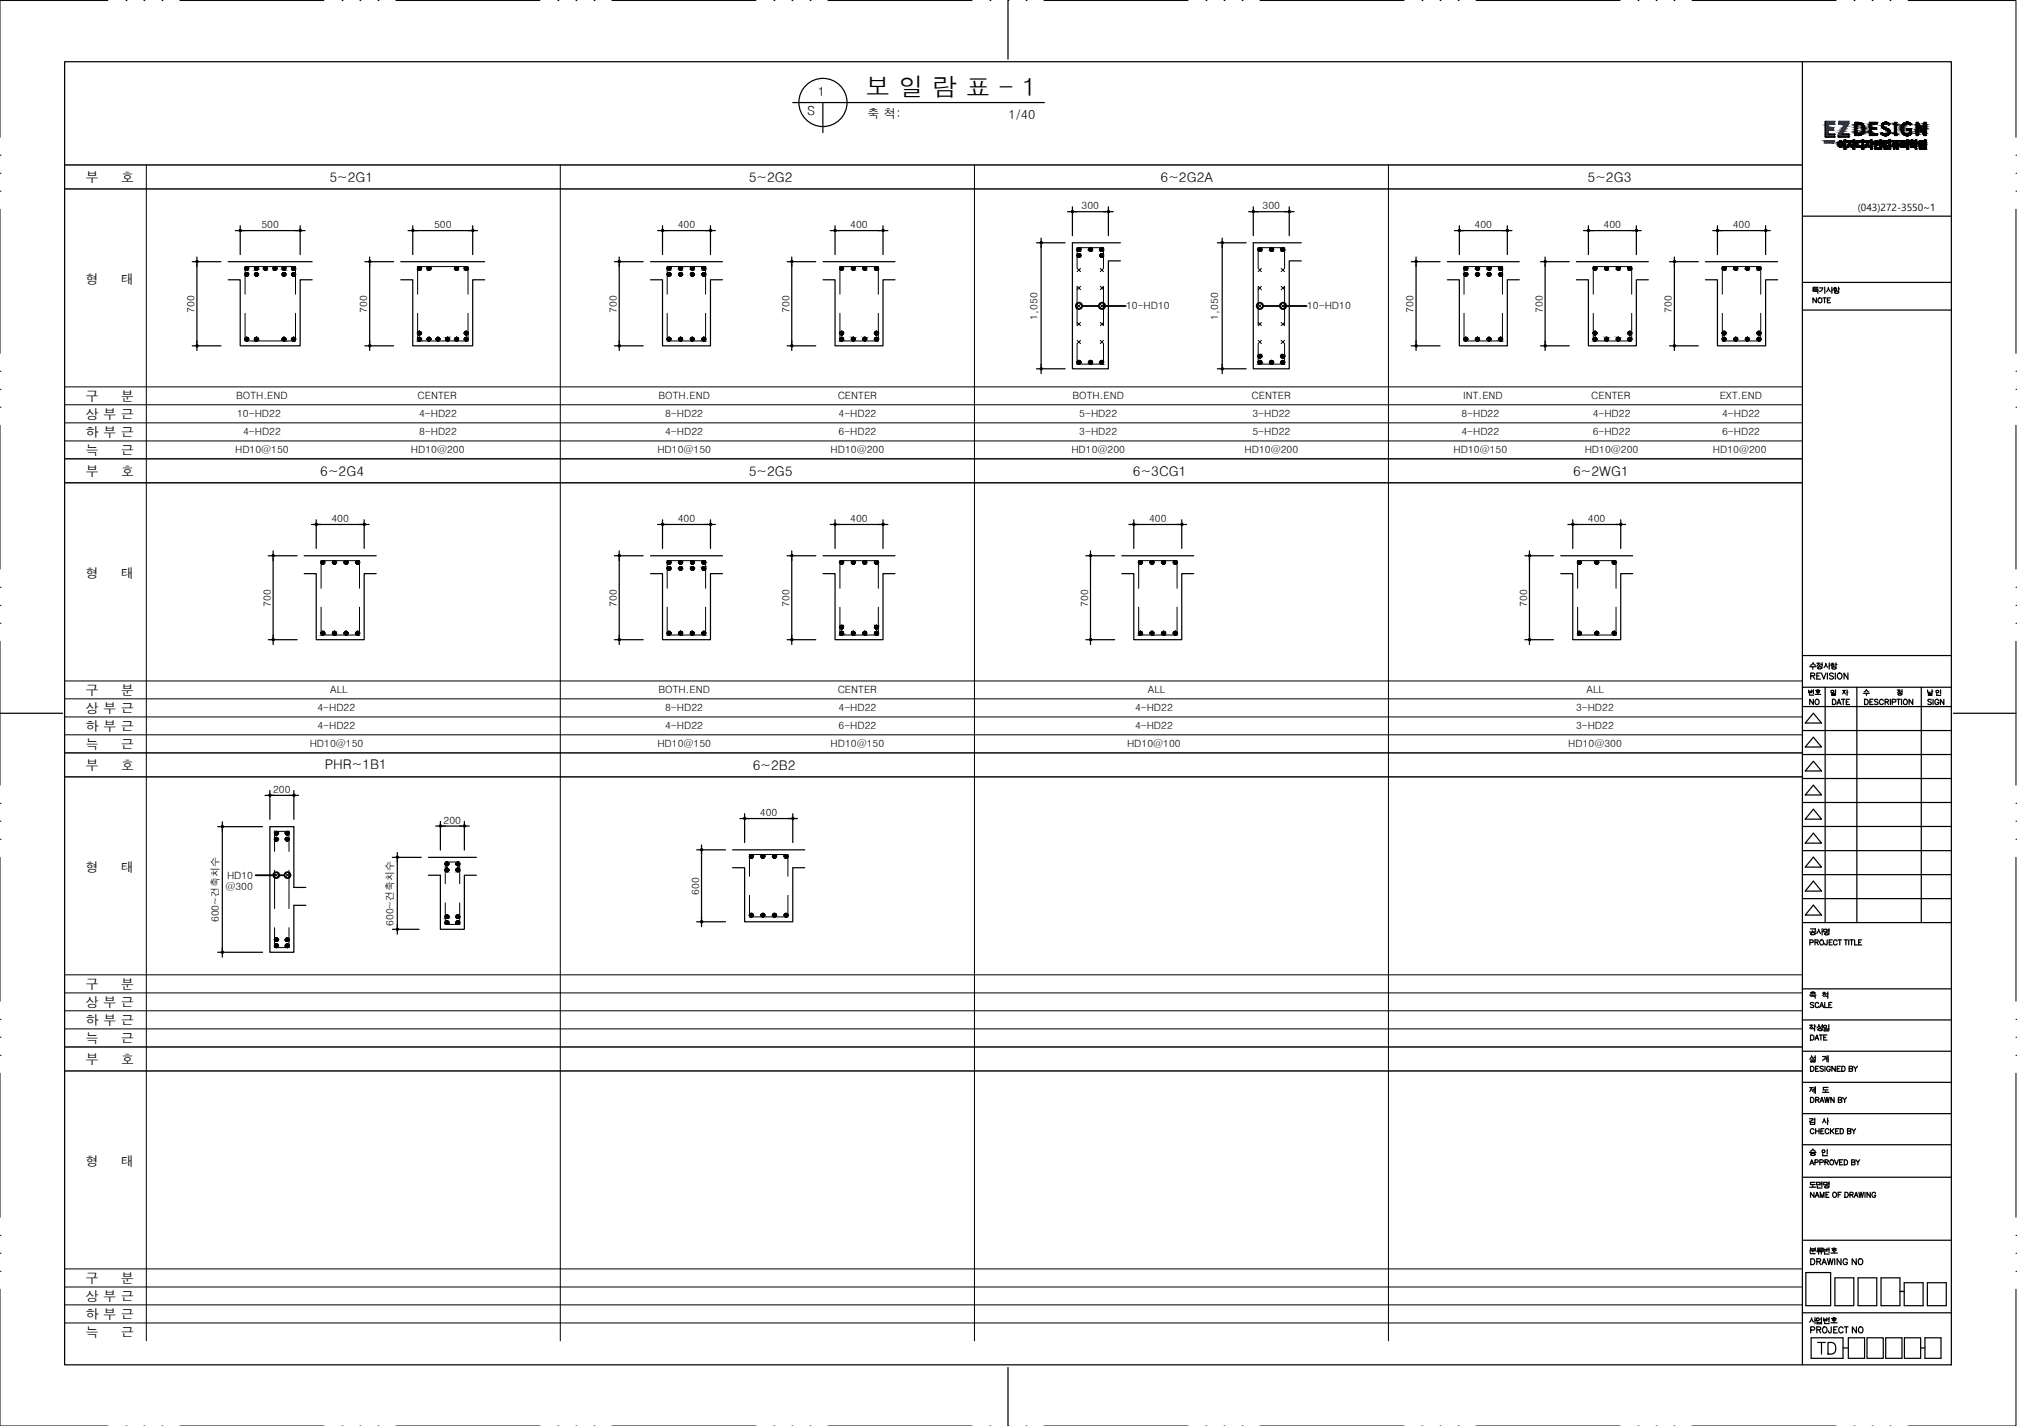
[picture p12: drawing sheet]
<svg xmlns="http://www.w3.org/2000/svg" width="420mm" height="297mm" viewBox="0 0 420 297" stroke-linecap="round" stroke-linejoin="round" font-family="sans-serif">
<defs><g id="words">
<text font-size="5.2" x="180.3" y="20.1">보 일 람 표 - 1</text>
<g font-size="2.8">
<text x="17.8" y="37.8">부</text>
<text x="25.2" y="37.8">호</text>
<text x="68.6" y="37.8">5~2G1</text>
<text x="156" y="37.8">5~2G2</text>
<text x="241.8" y="37.8">6~2G2A</text>
<text x="330.7" y="37.8">5~2G3</text>
<text x="17.8" y="59.1">형</text>
<text x="25.2" y="59.1">태</text>
<text x="17.8" y="83.5">구</text>
<text x="25.2" y="83.5">분</text>
<text x="17.8" y="87.2">상 부 근</text>
<text x="17.8" y="91">하 부 근</text>
<text x="17.8" y="94.7">늑</text>
<text x="25.2" y="94.7">근</text>
<text x="17.8" y="99.1">부</text>
<text x="25.2" y="99.1">호</text>
<text x="66.7" y="99.1">6~2G4</text>
<text x="156" y="99.1">5~2G5</text>
<text x="236" y="99.1">6~3CG1</text>
<text x="327.7" y="99.1">6~2WG1</text>
<text x="17.8" y="120.3">형</text>
<text x="25.2" y="120.3">태</text>
<text x="17.8" y="144.7">구</text>
<text x="17.8" y="148.4">상 부 근</text>
<text x="25.2" y="144.7">분</text>
<text x="17.8" y="152.2">하 부 근</text>
<text x="17.8" y="155.9">늑</text>
<text x="25.2" y="155.9">근</text>
<text x="17.8" y="160.3">부</text>
<text x="25.2" y="160.3">호</text>
<text x="67.6" y="160.2">PHR~1B1</text>
<text x="156.8" y="160.3">6~2B2</text>
<text x="17.8" y="181.6">형</text>
<text x="25.2" y="181.6">태</text>
<text x="17.8" y="205.9">구</text>
<text x="17.8" y="209.7">상 부 근</text>
<text x="25.2" y="205.9">분</text>
<text x="17.8" y="213.4">하 부 근</text>
<text x="17.8" y="217.2">늑</text>
<text x="17.8" y="221.6">부</text>
<text x="25.2" y="217.2">근</text>
<text x="25.2" y="221.6">호</text>
<text x="17.8" y="242.8">형</text>
<text x="25.2" y="242.8">태</text>
<text x="17.8" y="267.2">구</text>
<text x="25.2" y="267.2">분</text>
<text x="17.8" y="270.9">상 부 근</text>
<text x="17.8" y="274.7">하 부 근</text>
<text x="17.8" y="278.5">늑</text>
<text x="25.2" y="278.5">근</text>
</g>
<g font-size="2.6">
<text x="168.1" y="24">S</text>
<text x="170.4" y="20">1</text>
<text x="180.6" y="24.5">축 척:</text>
<text x="210.1" y="24.8">1/40</text>
</g>
<g font-size="2.1">
<text x="54.4" y="47.5">500</text>
<text x="90.4" y="47.5">500</text>
<text x="141.2" y="47.5">400</text>
<text x="177.1" y="47.5">400</text>
<text x="225.3" y="43.6">300</text>
<text x="263" y="43.6">300</text>
<text x="307.2" y="47.5">400</text>
<text x="334.1" y="47.5">400</text>
<text x="360.9" y="47.5">400</text>
<text x="387" y="44">(043)272-3550~1</text>
<text x="40.5" y="65.1" transform="rotate(-90 40.5 65.1)">700</text>
<text x="76.5" y="65.1" transform="rotate(-90 76.5 65.1)">700</text>
<text x="128.5" y="65.1" transform="rotate(-90 128.5 65.1)">700</text>
<text x="164.5" y="65.1" transform="rotate(-90 164.5 65.1)">700</text>
<text x="234.6" y="64.5">10-HD10</text>
<text x="272.3" y="64.5">10-HD10</text>
<text x="294.5" y="65.1" transform="rotate(-90 294.5 65.1)">700</text>
<text x="321.4" y="65.1" transform="rotate(-90 321.4 65.1)">700</text>
<text x="348.3" y="65.1" transform="rotate(-90 348.3 65.1)">700</text>
<text x="216.1" y="66.6" transform="rotate(-90 216.1 66.6)">1,050</text>
<text x="253.8" y="66.6" transform="rotate(-90 253.8 66.6)">1,050</text>
<text x="49.2" y="83.1">BOTH.END</text>
<text x="87" y="83.1">CENTER</text>
<text x="137.2" y="83.1">BOTH.END</text>
<text x="174.5" y="83.1">CENTER</text>
<text x="223.4" y="83.1">BOTH.END</text>
<text x="260.7" y="83.1">CENTER</text>
<text x="304.8" y="83.1">INT.END</text>
<text x="331.5" y="83.1">CENTER</text>
<text x="358.2" y="83.1">EXT.END</text>
<text x="49.4" y="86.9">10-HD22</text>
<text x="87.3" y="86.9">4-HD22</text>
<text x="138.6" y="86.9">8-HD22</text>
<text x="174.7" y="86.9">4-HD22</text>
<text x="224.8" y="86.9">5-HD22</text>
<text x="260.9" y="86.9">3-HD22</text>
<text x="304.4" y="86.9">8-HD22</text>
<text x="331.8" y="86.9">4-HD22</text>
<text x="358.7" y="86.9">4-HD22</text>
<text x="49" y="94.3">HD10@150</text>
<text x="50.6" y="90.6">4-HD22</text>
<text x="85.6" y="94.3">HD10@200</text>
<text x="87.3" y="90.6">8-HD22</text>
<text x="136.9" y="94.3">HD10@150</text>
<text x="138.6" y="90.6">4-HD22</text>
<text x="173" y="94.3">HD10@200</text>
<text x="174.7" y="90.6">6-HD22</text>
<text x="223.2" y="94.3">HD10@200</text>
<text x="224.8" y="90.6">3-HD22</text>
<text x="259.2" y="94.3">HD10@200</text>
<text x="260.9" y="90.6">5-HD22</text>
<text x="302.8" y="94.3">HD10@150</text>
<text x="304.4" y="90.6">4-HD22</text>
<text x="330.1" y="94.3">HD10@200</text>
<text x="331.8" y="90.6">6-HD22</text>
<text x="356.8" y="94.3">HD10@200</text>
<text x="358.7" y="90.6">6-HD22</text>
<text x="69" y="108.8">400</text>
<text x="141.2" y="108.8">400</text>
<text x="177.1" y="108.8">400</text>
<text x="239.4" y="108.8">400</text>
<text x="330.8" y="108.8">400</text>
<text x="56.4" y="126.4" transform="rotate(-90 56.4 126.4)">700</text>
<text x="128.5" y="126.4" transform="rotate(-90 128.5 126.4)">700</text>
<text x="164.5" y="126.4" transform="rotate(-90 164.5 126.4)">700</text>
<text x="226.7" y="126.4" transform="rotate(-90 226.7 126.4)">700</text>
<text x="318.1" y="126.4" transform="rotate(-90 318.1 126.4)">700</text>
<text x="66.1" y="148.1">4-HD22</text>
<text x="68.8" y="144.3">ALL</text>
<text x="137.2" y="144.3">BOTH.END</text>
<text x="138.6" y="148.1">8-HD22</text>
<text x="174.5" y="144.3">CENTER</text>
<text x="174.7" y="148.1">4-HD22</text>
<text x="236.4" y="148.1">4-HD22</text>
<text x="239.1" y="144.3">ALL</text>
<text x="328.3" y="148.1">3-HD22</text>
<text x="330.5" y="144.3">ALL</text>
<text x="64.5" y="155.6">HD10@150</text>
<text x="66.1" y="151.9">4-HD22</text>
<text x="136.9" y="155.6">HD10@150</text>
<text x="138.6" y="151.9">4-HD22</text>
<text x="173" y="155.6">HD10@150</text>
<text x="174.7" y="151.9">6-HD22</text>
<text x="234.8" y="155.6">HD10@100</text>
<text x="236.4" y="151.9">4-HD22</text>
<text x="326.7" y="155.6">HD10@300</text>
<text x="328.3" y="151.9">3-HD22</text>
<text x="56.9" y="165.2">200</text>
<text x="92.4" y="171.6">200</text>
<text x="158.3" y="170">400</text>
<text x="46.9" y="185.3">@300</text>
<text x="47.3" y="183.1">HD10</text>
<text x="145.6" y="186.3" transform="rotate(-90 145.6 186.3)">600</text>
<text x="45.6" y="192.1" transform="rotate(-90 45.6 192.1)">600~건축치수</text>
<text x="82" y="192.9" transform="rotate(-90 82 192.9)">600~건축치수</text>
</g>
</g></defs>
<!-- layer: L -->
<g fill="none" stroke="#000" stroke-width=".25">
<path d="M165.1 21.4h52.5M171.4 21.4v6.2"/>
<circle cx="171.4" cy="21.3" r="5"/>
</g>
<!-- layer: 3 -->
<path d="M13.5 39.4h362M13.5 34.4h362M13.5 95.6h362M13.5 100.6h362M13.5 156.8h362M13.5 161.8h362M13.5 218.1h362M13.5 223.1h362" fill="none" stroke="#000" stroke-width=".3"/>
<!-- layer: 6 -->
<g fill="none" stroke="#000" stroke-width=".21">
<path d="M30.5 34.4v244.9M116.7 34.4v244.9M203 34.4v244.9M289.2 34.4v244.9M13.5 91.8h362M13.5 88.1h362M13.5 84.3h362M13.5 80.6h362M13.5 153.1h362M13.5 149.3h362M13.5 145.6h362M13.5 141.8h362"/>
<path d="M13.5 214.3h362M13.5 210.6h362M13.5 206.8h362M13.5 203.1h362M13.5 275.6h362M13.5 271.8h362M13.5 268.1h362M13.5 264.3h362"/>
</g>
<!-- layer: 2 -->
<g fill="none" stroke="#000" stroke-width=".21">
<path d="M224.4 55.8v-4.2h5.5v4.2M224.4 59.8v7.9M224.4 59.6l.7 .8M224.4 55.9l.7 .7M225.1 59.6l-.7 .8M225.1 55.9l-.7 .7M229.2 59.6l.7 .8M229.2 55.9l.7 .7M229.9 59.8v7.9M229.9 59.6l-.7 .8M229.9 55.9l-.7 .7M262.1 55.8v-4.2h5.5v4.2"/>
<path d="M262.1 59.8v7.9M262.1 59.6l.7 .8M262.1 55.9l.7 .7M262.8 59.6l-.7 .8M262.8 55.9l-.7 .7M266.9 59.6l.7 .8M266.9 55.9l.7 .7M267.6 59.8v7.9M267.6 59.6l-.7 .8M267.6 55.9l-.7 .7M51.1 61.3v-5.8h10.5v5.8M51.1 65.3v5.7h10.5v-5.7"/>
<path d="M87 61.3v-5.8h10.5v5.8M87 65.3v5.7h10.5v-5.7M139 61.3v-5.8h8v5.8M139 65.3v5.7h8v-5.7M175 61.3v-5.8h8v5.8M175 65.3v5.7h8v-5.7M224.4 71.7v4.1h5.5v-4.1M224.4 67.2l.7 .6M224.4 63.4l.7 .7M224.4 70.9l.7 .7M225.1 67.2l-.7 .6M225.1 63.4l-.7 .7"/>
<path d="M225.1 70.9l-.7 .7M229.2 67.2l.7 .6M229.2 63.4l.7 .7M229.2 70.9l.7 .7M229.9 67.2l-.7 .6M229.9 63.4l-.7 .7M229.9 70.9l-.7 .7M262.1 71.7v4.1h5.5v-4.1M262.1 67.2l.7 .6M262.1 63.4l.7 .7M262.1 70.9l.7 .7M262.8 67.2l-.7 .6"/>
<path d="M262.8 63.4l-.7 .7M262.8 70.9l-.7 .7M266.9 67.2l.7 .6M266.9 63.4l.7 .7M266.9 70.9l.7 .7M267.6 67.2l-.7 .6M267.6 63.4l-.7 .7M267.6 70.9l-.7 .7M305 61.3v-5.8h8v5.8M305 65.3v5.7h8v-5.7M331.9 61.3v-5.8h8v5.8M331.9 65.3v5.7h8v-5.7"/>
<path d="M358.8 61.3v-5.8h8v5.8M358.8 65.3v5.7h8v-5.7M66.9 122.5v-5.7h8v5.7M66.9 126.5v5.8h8v-5.8M139 122.5v-5.7h8v5.7M139 126.5v5.8h8v-5.8M175 122.5v-5.7h8v5.7M175 126.5v5.8h8v-5.8M237.2 122.5v-5.7h8v5.7M237.2 126.5v5.8h8v-5.8M328.6 122.5v-5.7h8v5.7M328.6 126.5v5.8h8v-5.8"/>
<path d="M57.2 177.4v-4.2h3v4.2M57.2 193.2v4.2h3v-4.2M57.2 181.3v8M57.2 182l.7 .6M57.9 182l-.7 .6M59.6 182l.6 .6M60.2 181.3v8M60.2 182l-.6 .6M92.8 184.1v-4.5h3v4.5M92.8 188.1v4.5h3v-4.5M156.1 182.5v-4.5h8v4.5M156.1 186.5v4.5h8v-4.5"/>
<circle cx="51.4" cy="57.2" r=".37"/>
<circle cx="51.4" cy="55.9" r=".37"/>
<circle cx="53.4" cy="57.2" r=".38"/>
<circle cx="53.4" cy="55.9" r=".38"/>
<circle cx="55.3" cy="55.9" r=".38"/>
<circle cx="57.3" cy="55.9" r=".38"/>
<circle cx="59.2" cy="57.2" r=".37"/>
<circle cx="59.2" cy="55.9" r=".37"/>
<circle cx="61.2" cy="57.2" r=".37"/>
<circle cx="61.2" cy="55.9" r=".37"/>
<circle cx="87.4" cy="55.9" r=".38"/>
<circle cx="89.4" cy="55.9" r=".38"/>
<circle cx="95.1" cy="55.9" r=".37"/>
<circle cx="97.1" cy="55.9" r=".37"/>
<circle cx="139.4" cy="55.9" r=".37"/>
<circle cx="139.4" cy="57.2" r=".37"/>
<circle cx="141.8" cy="55.9" r=".37"/>
<circle cx="141.8" cy="57.2" r=".37"/>
<circle cx="144.2" cy="57.2" r=".37"/>
<circle cx="144.2" cy="55.9" r=".37"/>
<circle cx="146.6" cy="55.9" r=".37"/>
<circle cx="146.6" cy="57.2" r=".37"/>
<circle cx="175.3" cy="55.9" r=".37"/>
<circle cx="177.7" cy="55.9" r=".37"/>
<circle cx="180.1" cy="55.9" r=".37"/>
<circle cx="182.6" cy="55.9" r=".37"/>
<circle cx="224.7" cy="52" r=".38"/>
<circle cx="224.8" cy="53.2" r=".37"/>
<circle cx="227.2" cy="52" r=".38"/>
<circle cx="229.5" cy="53.2" r=".37"/>
<circle cx="229.5" cy="52" r=".38"/>
<circle cx="262.5" cy="52" r=".39"/>
<circle cx="264.9" cy="52" r=".39"/>
<circle cx="267.2" cy="52" r=".38"/>
<circle cx="305.4" cy="55.9" r=".37"/>
<circle cx="305.4" cy="57.2" r=".37"/>
<circle cx="307.8" cy="55.9" r=".37"/>
<circle cx="307.8" cy="57.2" r=".37"/>
<circle cx="310.2" cy="55.9" r=".37"/>
<circle cx="310.2" cy="57.2" r=".37"/>
<circle cx="312.6" cy="57.2" r=".38"/>
<circle cx="312.6" cy="55.9" r=".38"/>
<circle cx="332.2" cy="55.9" r=".37"/>
<circle cx="334.7" cy="55.9" r=".37"/>
<circle cx="337.1" cy="55.9" r=".38"/>
<circle cx="339.5" cy="55.9" r=".37"/>
<circle cx="359.2" cy="55.9" r=".38"/>
<circle cx="361.6" cy="55.9" r=".37"/>
<circle cx="364" cy="55.9" r=".37"/>
<circle cx="366.4" cy="55.9" r=".38"/>
<circle cx="51.4" cy="70.6" r=".38"/>
<circle cx="53.4" cy="70.6" r=".39"/>
<circle cx="59.2" cy="70.6" r=".38"/>
<circle cx="61.2" cy="70.6" r=".38"/>
<circle cx="87.4" cy="70.6" r=".39"/>
<circle cx="87.4" cy="69.4" r=".38"/>
<circle cx="89.4" cy="70.6" r=".39"/>
<circle cx="91.2" cy="70.6" r=".38"/>
<circle cx="93.3" cy="70.6" r=".38"/>
<circle cx="95.1" cy="70.6" r=".38"/>
<circle cx="97.1" cy="69.4" r=".37"/>
<circle cx="97.1" cy="70.6" r=".38"/>
<circle cx="139.4" cy="70.6" r=".38"/>
<circle cx="141.8" cy="70.6" r=".38"/>
<circle cx="144.2" cy="70.6" r=".38"/>
<circle cx="146.6" cy="70.6" r=".38"/>
<circle cx="175.3" cy="70.6" r=".38"/>
<circle cx="175.3" cy="69.4" r=".37"/>
<circle cx="177.7" cy="70.6" r=".38"/>
<circle cx="180.1" cy="70.6" r=".38"/>
<circle cx="182.6" cy="69.4" r=".37"/>
<circle cx="182.6" cy="70.6" r=".38"/>
<circle cx="224.8" cy="75.4" r=".37"/>
<circle cx="227.2" cy="75.4" r=".37"/>
<circle cx="229.5" cy="75.4" r=".37"/>
<circle cx="262.5" cy="75.4" r=".38"/>
<circle cx="262.5" cy="74.2" r=".38"/>
<circle cx="264.9" cy="75.4" r=".38"/>
<circle cx="267.2" cy="74.2" r=".37"/>
<circle cx="267.2" cy="75.4" r=".37"/>
<circle cx="305.4" cy="70.6" r=".38"/>
<circle cx="307.8" cy="70.6" r=".38"/>
<circle cx="310.2" cy="70.6" r=".38"/>
<circle cx="312.6" cy="70.6" r=".39"/>
<circle cx="332.2" cy="70.6" r=".38"/>
<circle cx="332.2" cy="69.4" r=".37"/>
<circle cx="334.6" cy="70.6" r=".38"/>
<circle cx="337.1" cy="70.6" r=".39"/>
<circle cx="339.5" cy="69.4" r=".37"/>
<circle cx="339.5" cy="70.6" r=".38"/>
<circle cx="359.1" cy="70.6" r=".39"/>
<circle cx="359.2" cy="69.4" r=".38"/>
<circle cx="361.6" cy="70.6" r=".38"/>
<circle cx="364" cy="70.6" r=".38"/>
<circle cx="366.4" cy="69.4" r=".38"/>
<circle cx="366.4" cy="70.6" r=".39"/>
<circle cx="67.3" cy="117.1" r=".38"/>
<circle cx="69.7" cy="117.1" r=".38"/>
<circle cx="72.1" cy="117.1" r=".38"/>
<circle cx="74.5" cy="117.1" r=".37"/>
<circle cx="139.4" cy="118.4" r=".38"/>
<circle cx="139.4" cy="117.1" r=".37"/>
<circle cx="141.8" cy="118.4" r=".38"/>
<circle cx="141.8" cy="117.1" r=".37"/>
<circle cx="144.2" cy="117.1" r=".37"/>
<circle cx="144.2" cy="118.4" r=".38"/>
<circle cx="146.6" cy="117.1" r=".37"/>
<circle cx="146.6" cy="118.4" r=".38"/>
<circle cx="175.3" cy="117.1" r=".37"/>
<circle cx="177.7" cy="117.1" r=".37"/>
<circle cx="180.1" cy="117.1" r=".37"/>
<circle cx="182.6" cy="117.1" r=".37"/>
<circle cx="237.5" cy="117.1" r=".37"/>
<circle cx="240" cy="117.1" r=".37"/>
<circle cx="242.4" cy="117.1" r=".38"/>
<circle cx="244.8" cy="117.1" r=".37"/>
<circle cx="329" cy="117.1" r=".37"/>
<circle cx="332.6" cy="117.1" r=".37"/>
<circle cx="336.2" cy="117.1" r=".37"/>
<circle cx="67.3" cy="131.9" r=".38"/>
<circle cx="69.7" cy="131.9" r=".38"/>
<circle cx="72.1" cy="131.9" r=".38"/>
<circle cx="74.5" cy="131.9" r=".37"/>
<circle cx="139.4" cy="131.9" r=".37"/>
<circle cx="141.8" cy="131.9" r=".37"/>
<circle cx="144.2" cy="131.9" r=".37"/>
<circle cx="146.6" cy="131.9" r=".37"/>
<circle cx="175.3" cy="131.9" r=".37"/>
<circle cx="175.3" cy="130.6" r=".37"/>
<circle cx="177.7" cy="131.9" r=".37"/>
<circle cx="180.1" cy="131.9" r=".37"/>
<circle cx="182.6" cy="130.6" r=".37"/>
<circle cx="182.6" cy="131.9" r=".37"/>
<circle cx="237.5" cy="131.9" r=".37"/>
<circle cx="240" cy="131.9" r=".37"/>
<circle cx="242.4" cy="131.9" r=".38"/>
<circle cx="244.8" cy="131.9" r=".37"/>
<circle cx="329" cy="131.9" r=".37"/>
<circle cx="332.6" cy="131.9" r=".37"/>
<circle cx="336.2" cy="131.9" r=".37"/>
<circle cx="57.6" cy="173.6" r=".37"/>
<circle cx="57.6" cy="174.8" r=".37"/>
<circle cx="59.8" cy="173.6" r=".38"/>
<circle cx="59.8" cy="174.8" r=".38"/>
<circle cx="93.1" cy="180" r=".37"/>
<circle cx="95.4" cy="180" r=".37"/>
<circle cx="156.5" cy="178.4" r=".39"/>
<circle cx="158.9" cy="178.4" r=".39"/>
<circle cx="161.3" cy="178.4" r=".38"/>
<circle cx="163.8" cy="178.4" r=".39"/>
<circle cx="57.6" cy="197" r=".38"/>
<circle cx="57.6" cy="195.8" r=".37"/>
<circle cx="59.8" cy="195.8" r=".38"/>
<circle cx="59.8" cy="197" r=".39"/>
<circle cx="93.1" cy="191" r=".38"/>
<circle cx="93.1" cy="181.2" r=".37"/>
<circle cx="93.1" cy="192.2" r=".37"/>
<circle cx="95.4" cy="181.2" r=".37"/>
<circle cx="95.4" cy="192.2" r=".37"/>
<circle cx="95.4" cy="191" r=".38"/>
<circle cx="156.5" cy="190.6" r=".38"/>
<circle cx="158.9" cy="190.6" r=".38"/>
<circle cx="161.3" cy="190.6" r=".37"/>
<circle cx="163.7" cy="190.6" r=".38"/>
</g>
<g fill="#000" stroke="#000" stroke-width=".21">
<path d="M51.1 57.4h.6zM51.1 55.7h.6zM51.3 56.2h.2zM51.3 57.5h.2zM51.3 56.2l.1 .1zM51.3 57.5h.1zM53.1 56.1h.6zM53.2 55.6h.4zM53.3 55.5h.2zM53.3 56.8h.2zM53.3 56.2h.2zM53.3 56.3h.2z"/>
<path d="M53.3 57.5h.2zM54.9 56.1h.7zM55 56.2h.5zM55.1 56.2h.3zM55.2 56.2l.1 .1zM55.2 56.2h.2zM57.2 55.5h.2zM57.2 56.2h.2zM57.1 55.6h.4zM57 56.1h.6zM59.1 56.3h.1zM59.1 57.5h.1z"/>
<path d="M59.1 56.2h.1zM59.1 55.5h.2zM59.1 56.8h.2zM58.9 55.6h.5zM61.1 56.3l.2-.1zM61.1 57.5h.2zM61.1 56.2h.2zM61 56.8h.3zM61 56.2h.4zM61 57.5h.4zM60.9 55.7h.5zM60.8 57h.7z"/>
<path d="M60.9 57.4h.6zM60.8 57.1h.7zM60.8 56h.8zM87 56.1h.7zM87.2 55.6h.4zM87.2 56.2h.3zM87.3 56.2h.2zM87.3 55.5h.1zM89.2 55.6h.3zM89.3 55.5h.1zM89.3 55.5h.2zM95.1 55.5h.1z"/>
<path d="M95 55.5h.2zM94.9 56.2h.4zM94.8 55.7h.6zM97.1 56.3l.1-.1zM97 56.2h.2zM139 56h.7zM139 57.1h.7zM139.1 57h.6zM139.1 57.4h.6zM139.1 55.7h.6zM139.1 56.2h.5zM139.1 57.5h.5z"/>
<path d="M139.2 56.8h.4zM139.3 56.2h.1zM139.3 57.5h.1zM139.3 56.2l.1 .1zM141.4 56h.8zM141.4 57.1h.8zM141.5 57h.6zM141.5 57.4h.6zM141.5 55.7h.6zM141.6 56.2h.4zM141.6 57.5h.4zM141.6 56.8h.4z"/>
<path d="M141.7 56.2h.2zM141.7 57.5h.2zM141.7 56.2l.1 .1zM141.7 57.5h.1zM143.9 57h.6zM143.9 57.4h.6zM143.9 55.7h.6zM144 56.2h.4zM144 57.5h.4zM144 56.8h.4zM144.1 56.2h.2zM144.1 57.5h.2z"/>
<path d="M144.1 56.2l.1 .1zM144.1 57.5h.1zM146.6 55.5h.1zM146.6 56.8h.1zM146.5 56.2h.2zM146.5 57.5h.2zM175 55.7h.6zM175.2 56.2h.2zM175.3 56.2h.1zM177.6 56.2h.2zM177.7 56.2h.1zM177.7 55.5h.1z"/>
<path d="M179.8 56.1h.7zM180 55.6h.4zM180 56.2h.3zM180.1 56.2h.2zM180.1 55.5h.1zM182.5 56.3l.2-.1zM182.5 56.2h.2zM182.4 56.2h.4zM182.3 55.7h.5zM182.2 56h.8zM224.5 53h.6zM224.5 53.5h.5z"/>
<path d="M224.5 51.7h.5zM224.6 52.9h.4zM224.7 52.3h.1zM224.7 53.6h.1zM224.7 52.3l.1 .1zM226.9 51.7h.6zM227.1 52.3h.1zM227.1 52.3l.1 .1zM229.4 51.6h.2zM229.4 52.9h.2zM229.4 52.3h.2zM229.4 53.6h.2z"/>
<path d="M229.3 51.7h.4zM229.3 52.3h.4zM262.1 51.8h.7zM262.1 52.2h.7zM262.2 52.3h.5zM262.3 51.7h.4zM262.3 52.3h.3zM262.4 52.3h.2zM262.4 51.6h.1zM264.5 51.8h.7zM264.5 52.2h.7zM264.7 52.3h.3z"/>
<path d="M264.7 51.6h.3zM264.8 52.3l.1 .1zM264.8 52.3h.2zM267.2 52.4l.1-.1zM267.1 52.3h.2zM266.8 52.1h.8zM305.1 57h.6zM305.3 56.2h.1zM305.3 57.5h.1zM305.3 56.2l.1 .1zM307.4 56h.7zM307.4 57.1h.7z"/>
<path d="M307.5 57h.6zM307.5 57.4h.6zM307.5 55.7h.6zM307.6 56.2h.4zM307.6 57.5h.4zM307.6 56.8h.4zM307.7 56.2h.1zM307.7 57.5h.1zM307.7 56.2l.1 .1zM309.8 56h.8zM309.8 57.1h.8zM309.9 57h.6z"/>
<path d="M309.9 57.4h.6zM309.9 55.7h.6zM310 56.2h.4zM310 57.5h.4zM310 56.8h.4zM310.1 56.2h.2zM310.1 57.5h.2zM310.1 56.2l.1 .1zM310.1 57.5h.1zM312.5 55.5h.2zM312.5 56.8h.2zM312.5 56.2h.2z"/>
<path d="M312.5 57.5h.2zM312.4 55.6h.4zM312.3 56.1h.6zM332.1 56.2h.3zM332.2 56.2h.2zM334.6 56.2h.2zM334.6 55.5h.1zM336.8 56.1h.6zM336.9 55.6h.4zM337 56.2h.2zM337 55.5h.1zM339.5 56.3l.1-.1z"/>
<path d="M339.4 56.2h.2zM339.3 56.2h.4zM339.2 55.7h.6zM339.1 56h.8zM358.8 56.1h.7zM359 55.6h.3zM359.1 56.2l.1 .1zM359.1 56.2h.1zM361.5 56.2l.1 .1zM361.5 56.2h.2zM363.9 56.2l.1 .1zM363.9 56.2h.2z"/>
<path d="M366.4 56.3l.1-.1zM366.3 56.2h.2zM366.2 55.6h.4zM366.1 56.1h.6zM51.1 70.9h.6zM51.3 70.3h.2zM51.3 70.3h.1zM53.1 70.4h.6zM53.2 70.3h.4zM53.2 70.9h.4zM53.3 71h.2zM59.1 71h.1z"/>
<path d="M58.9 70.9h.5zM58.9 70.3h.5zM61.1 70.3h.2zM60.9 70.9h.5zM87 70.4h.7zM87.1 70.3h.5zM87.2 70.9h.4zM87.2 69h.3zM87.3 71h.1zM87.3 69.8h.1zM89 70.8h.7zM89.2 70.3h.3z"/>
<path d="M89.2 71h.3zM89.3 70.3h.1zM89.3 70.3h.2zM91.1 71h.2zM93.1 71h.2zM93 70.9h.6zM95.1 70.3h.1zM95 70.3h.2zM94.8 70.9h.6zM97.1 70.3h.1zM97 70.3h.2zM97.1 69h.1z"/>
<path d="M97 69h.2zM96.7 70.6h.8zM139.1 70.9h.6zM139.3 70.3h.1zM141.5 70.9h.6zM141.7 71h.2zM141.7 71h.1zM143.9 70.9h.6zM144.1 71h.2zM144.1 71h.1zM146.6 71h.1zM175 70.9h.6z"/>
<path d="M175.2 69h.2zM175.3 70.3h.1zM175.3 69h.1zM177.7 70.3h.1zM179.9 70.4h.6zM179.9 70.9h.5zM180 70.3h.4zM180.1 70.3h.1zM182.5 70.3h.2zM182.5 69h.2zM182.4 69.7h.4zM182.4 69.1h.4z"/>
<path d="M182.3 70.9h.5zM182.2 69.6h.7zM182.2 69.2h.7zM224.4 75.5h.7zM224.5 75.2h.5zM224.6 75.8h.4zM224.7 75.1h.1zM226.8 75.5h.7zM226.9 75.2h.6zM226.9 75.8h.5zM227.1 75.8h.1zM229.4 75.8h.2z"/>
<path d="M229.4 75.1h.2zM229.3 75.2h.4zM262.1 74h.7zM262.2 75.7h.6zM262.2 75.2h.5zM262.3 74.5h.4zM262.3 73.9h.3zM262.3 75.8h.3zM262.4 73.9h.2zM262.4 75.8h.1zM262.4 74.6h.1zM264.5 75.7h.7z"/>
<path d="M264.6 75.7h.5zM264.7 75.1h.3zM264.8 75.8h.1zM264.8 75.8h.2zM267.2 75.1h.1zM267.1 75.1h.2zM267.2 73.8l.1 .1zM267.1 73.9h.2zM305 70.6h.7zM305.3 70.3h.1zM307.5 70.9h.6zM307.7 71h.1z"/>
<path d="M309.9 70.9h.6zM310.1 71h.2zM310.1 71h.1zM312.5 71h.2zM312.4 70.9h.4zM312.4 70.3h.4zM312.3 70.4h.6zM332.1 69h.3zM332.2 70.3h.2zM332.2 69h.2zM334.6 70.3h.1zM336.8 70.4h.6z"/>
<path d="M336.8 70.9h.5zM336.9 70.3h.4zM337 70.3h.1zM339.5 70.3h.1zM339.5 69h.1zM339.4 70.3h.2zM339.4 69h.2zM339.3 69.7h.4zM339.3 69.1h.4zM339.2 70.9h.6zM339.2 69.6h.6zM339.2 69.2h.7z"/>
<path d="M358.8 70.8h.7zM358.8 70.4h.7zM358.9 70.3h.4zM359 71h.3zM359.1 70.3h.1zM359.1 69h.1zM361.2 70.8h.7zM361.5 71h.1zM361.5 71h.2zM363.6 70.6h.8zM363.9 71h.1zM363.9 71h.2z"/>
<path d="M366.4 70.3h.1zM366.3 70.3h.2zM366.4 69h.1zM366.3 69h.2zM366.2 71h.4zM366.2 70.3h.4zM366.1 70.8h.6zM366.1 70.4h.6zM67.1 117.5h.3zM67.2 116.8h.1zM69.4 117.4h.5zM69.4 116.9h.5z"/>
<path d="M69.5 117.5h.3zM69.6 116.8h.2zM69.6 117.5h.1zM69.6 117.5h.2zM72 117.5h.1zM72 117.5h.2zM74.5 117.5h.1zM74.4 117.5h.2zM139 117.3h.7zM139.1 117h.6zM139.1 117.5h.5zM139.2 116.8h.4z"/>
<path d="M139.3 117.5h.1zM139.3 118.8h.1zM141.4 117.3h.7zM141.5 117h.6zM141.6 117.5h.4zM141.6 116.8h.4zM141.7 117.5h.2zM141.7 118.8h.2zM141.7 117.5h.1zM141.7 118.8h.1zM143.8 117.3h.7zM143.8 118.5h.8z"/>
<path d="M143.9 117h.6zM143.9 118.2h.6zM144 117.5h.4zM144 116.8h.4zM144 118.7h.4zM144.1 117.5h.2zM144.1 118.8h.2zM144.1 117.5h.1zM146.6 116.8h.1zM146.6 118h.1zM146.5 117.5h.2zM175.2 117.5h.2z"/>
<path d="M175.3 117.5h.1zM177.6 117.5h.2zM177.7 116.8h.1zM180 117.5h.3zM180.1 116.8h.1zM182.5 117.5h.2zM182.4 116.8h.4zM182.4 117.5h.4zM182.2 117h.7zM182.2 117.3h.7zM237.4 117.5h.3zM237.5 116.8h.1z"/>
<path d="M239.9 117.5h.2zM239.9 116.8h.1zM242.3 117.5h.2zM242.3 116.8h.1zM244.8 117.5h.1zM244.7 117.5h.2zM244.6 116.8h.4zM244.6 117.5h.4zM244.5 117h.6zM244.5 117.3h.7zM328.9 117.5h.2zM328.9 117.5h.1z"/>
<path d="M332.3 117.3h.7zM332.3 117h.7zM332.5 117.5h.2zM336.2 117.5h.1zM336 116.8h.4zM336 117.5h.5zM335.9 117h.6zM335.9 117.3h.7zM67 132.1h.6zM67 131.6h.5zM67.1 131.5h.3zM67.2 132.2h.2z"/>
<path d="M67.2 132.3h.1zM69.3 132.1h.7zM69.4 132.2h.5zM69.5 132.2h.3zM69.6 132.2l.1 .1zM69.6 132.2h.2zM71.8 132.1h.6zM71.9 131.6h.4zM72 132.2l.1 .1zM72 132.2h.2zM74.5 131.5h.1zM74.4 131.5h.2z"/>
<path d="M139 131.9h.7zM139.1 131.6h.6zM139.2 132.2h.4zM139.3 131.5h.1zM141.4 131.9h.8zM141.5 131.6h.6zM141.6 132.2h.4zM141.7 132.2h.2zM141.7 132.2l.1 .1zM143.9 131.6h.6zM144 132.2h.4zM144.1 132.2h.2z"/>
<path d="M144.1 132.2l.1 .1zM146.6 132.3h.1zM146.5 132.2h.2zM146.5 131.5h.2zM175 131.6h.6zM175 130.9h.6zM175.2 131.5h.2zM175.2 130.3h.2zM175.3 132.2h.1zM175.3 131.5h.1zM175.3 130.3h.1zM177.6 132.2h.2z"/>
<path d="M177.7 132.2h.1zM177.7 131.5h.1zM179.8 132.1h.7zM180 131.6h.4zM180 132.2h.3zM180.1 132.2h.2zM180.1 131.5h.1zM182.5 131.5h.2zM182.5 130.2l.2 .1zM182.5 130.3h.2zM182.4 132.2h.4zM182.4 130.3h.4z"/>
<path d="M182.3 130.9h.5zM182.3 131.6h.6zM182.2 131.9h.7zM182.2 130.6h.8zM237.4 131.5h.3zM237.5 132.2h.2zM237.5 132.3h.1zM239.6 132.1h.7zM239.8 131.6h.4zM239.9 132.2h.2zM239.9 131.5h.1zM242.1 132.1h.6z"/>
<path d="M242.2 131.6h.4zM242.3 132.2h.2zM242.3 131.5h.1zM244.8 131.5h.1zM244.7 131.5h.2zM244.6 132.2h.4zM244.5 131.6h.6zM244.4 131.9h.8zM328.7 131.6h.6zM328.9 131.5h.2zM328.9 131.5h.1zM332.4 131.6h.5z"/>
<path d="M332.5 131.6h.3zM332.5 132.2h.2zM332.5 132.2l.2 .1zM336.2 131.5h.1zM336 132.2h.4zM336 131.6h.5zM57.2 173.7h.7zM57.5 173.9h.1zM57.5 173.9h.2zM57.5 175.2h.1zM57.5 175.2h.2zM59.7 173.2h.2z"/>
<path d="M59.8 173.9h.1zM59.7 173.9h.2zM59.8 175.2h.1zM59.7 175.2h.2zM59.6 174.5h.4zM59.6 173.9h.4zM59.5 173.3h.6zM59.5 173.7h.7zM93 179.6h.2zM95.2 179.6h.3zM95 179.8h.7zM95 179.9h.7z"/>
<path d="M156.1 178.5h.7zM156.2 178.2h.6zM156.3 178.7h.4zM156.3 178h.4zM156.4 178.8h.1zM156.4 178.8h.2zM158.5 178.5h.8zM158.7 178.7h.4zM158.7 178h.4zM158.8 178.8h.2zM161.2 178.8h.2zM163.7 178h.1z"/>
<path d="M163.7 178.8h.1zM163.6 178h.3zM163.6 178.7h.4zM163.4 178.5h.7zM57.2 196.9h.7zM57.5 196.6h.1zM57.5 196.6h.2zM57.5 195.4h.1zM57.5 195.4h.2zM59.8 196.6h.1zM59.7 196.6h.2zM59.8 195.4h.1z"/>
<path d="M59.7 195.4h.2zM59.6 197.3h.4zM59.6 196.1h.4zM59.6 196.7h.4zM59.5 197.2h.6zM59.5 196.9h.7zM92.8 181.4h.6zM92.8 190.7h.6zM92.8 191.2h.6zM92.9 181.5h.4zM92.9 190.7h.4zM92.9 180.9h.4z"/>
<path d="M92.9 191.2h.4zM93 191.8h.2zM93 180.3h.2zM93 181.6h.2zM93 192.6h.2zM93 180.8h.2zM93 191.3h.2zM95.3 191.8h.2zM95.3 180.3h.2zM95.3 181.6h.2zM95.3 190.6h.2zM95.2 192.5h.3z"/>
<path d="M95.2 191.9h.4zM95.2 180.3h.4zM95.2 181.5h.4zM95.1 181h.5zM95 192.4h.7zM95.1 180.2h.6zM95 192h.7zM95 181.3h.8zM156.2 190.4h.6zM156.3 190.9h.5zM156.3 191h.4zM156.4 190.3h.1z"/>
<path d="M156.4 190.3h.2zM158.8 191h.2zM161.2 191h.2zM163.7 190.3h.1zM163.6 191h.3z"/>
<path d="M51.4 55.5h.1zM51.3 55.5h.2z"/>
<path d="M51.4 56.8h.1zM51.3 56.8h.2z"/>
<path d="M51.3 55.5h.2zM51.3 55.5h.2z"/>
<path d="M51.3 56.8h.2zM51.3 56.8h.2z"/>
<path d="M51.3 55.5l.3 .1zM51.3 55.5l.3 .1z"/>
<path d="M51.3 56.2h.2zM51.3 56.2h.3z"/>
<path d="M51.3 56.2h.2zM51.3 56.2h.2z"/>
<path d="M51.3 57.5h.2zM51.3 57.5h.2z"/>
<path d="M51.3 55.6h.3zM51.2 55.6h.4z"/>
<path d="M51.3 56.8h.3zM51.3 56.8h.3z"/>
<path d="M51.3 56.8h.3zM51.2 56.8h.4z"/>
<path d="M51.3 57.5h.3zM51.3 57.5h.2z"/>
<path d="M51.2 55.6h.4zM51.2 55.6h.4zM51.2 55.6h.4zM51.2 55.6h.4z"/>
<path d="M51.2 56.2h.4zM51.2 56.2h.4z"/>
<path d="M51.2 56.8h.4zM51.2 56.8h.4z"/>
<path d="M51.2 57.5h.4zM51.2 57.5h.4z"/>
<path d="M51.2 55.6l.5 .1zM51.2 55.6l.5 .1zM51.1 55.7h.6z"/>
<path d="M51.2 56.2h.4zM51.2 56.2h.4z"/>
<path d="M51.2 56.2h.4zM51.2 56.2h.4z"/>
<path d="M51.2 56.8l.4 .1zM51.2 56.8l.4 .1z"/>
<path d="M51.2 56.9h.5zM51.1 56.9h.6z"/>
<path d="M51.2 57.4l.4 .1zM51.2 57.4l.4 .1z"/>
<path d="M51.2 57.5h.4zM51.2 57.5h.4z"/>
<path d="M51.1 55.7h.6zM51.1 55.7h.6z"/>
<path d="M51.1 56.1h.6zM51.1 56.1h.6z"/>
<path d="M51.1 56.1l.6 .1zM51.1 56.1l.6 .1z"/>
<path d="M51.1 56.2h.6zM51.1 56.2h.5z"/>
<path d="M51.1 56.9h.6zM51.1 56.9h.6z"/>
<path d="M51.1 56.9l.6 .1zM51.1 56.9l.6 .1zM51.1 57h.6zM51.1 57h.6z"/>
<path d="M51.1 57.4h.6zM51.1 57.4h.5z"/>
<path d="M51.1 55.7h.6zM51.1 55.7h.6z"/>
<path d="M51.1 55.7h.7zM51.1 55.7h.7z"/>
<path d="M51.1 56.1h.6zM51.1 56.1h.6z"/>
<path d="M51.1 57h.7zM51.1 57h.7z"/>
<path d="M51.1 57.3h.6zM51.1 57.3h.6z"/>
<path d="M51.1 57.3h.6zM51.1 57.3l.6 .1zM51.1 57.4h.6z"/>
<path d="M51.1 55.7l.7 .1zM51.1 55.7l.7 .1z"/>
<path d="M51.1 55.8h.7zM51.1 55.8h.7z"/>
<path d="M51.1 55.8l.7 .1zM51.1 55.8l.7 .1z"/>
<path d="M51.1 55.9h.7zM51.1 55.9h.7z"/>
<path d="M51.1 55.9l.7 .1zM51.1 55.9l.7 .1zM51.1 56h.7zM51.1 56h.7z"/>
<path d="M51.1 56h.7zM51.1 56h.7z"/>
<path d="M51.1 56h.7zM51.1 56h.7z"/>
<path d="M51.1 56h.7zM51.1 56l.6 .1z"/>
<path d="M51.1 57l.7 .1zM51.1 57l.7 .1z"/>
<path d="M51.1 57.1h.7zM51.1 57.1h.7zM51.1 57.1h.7zM51.1 57.1h.7z"/>
<path d="M51.1 57.1h.7zM51.1 57.1h.7z"/>
<path d="M51.1 57.1l.7 .1zM51.1 57.1l.7 .1z"/>
<path d="M51.1 57.2h.7zM51.1 57.2h.7z"/>
<path d="M51.1 57.2l.7 .1zM51.1 57.2l.7 .1z"/>
<path d="M51.1 57.3h.7zM51.1 57.3h.7z"/>
<path d="M51.1 57.3h.7zM51.1 57.3h.6z"/>
<path d="M53.3 56.3l.2-.1zM53.3 56.2h.2zM53.3 56.2h.2z"/>
<path d="M53.3 56.2h.3zM53.3 56.2h.3z"/>
<path d="M53.3 55.5h.2zM53.3 55.5h.2zM53.3 55.5h.2z"/>
<path d="M53.3 57.5h.2zM53.3 57.5h.2z"/>
<path d="M53.3 57.5h.2zM53.3 57.5h.2z"/>
<path d="M53.3 57.5h.3zM53.3 57.5h.3z"/>
<path d="M53.3 56.8h.2zM53.3 56.8h.2zM53.3 56.8h.2z"/>
<path d="M53.3 56.2h.3zM53.2 56.2h.4z"/>
<path d="M53.3 55.6h.3zM53.3 55.6l.2-.1zM53.3 55.5h.2z"/>
<path d="M53.3 57.5h.3zM53.2 57.5h.4z"/>
<path d="M53.3 56.8h.3zM53.3 56.8h.2zM53.3 56.8h.2z"/>
<path d="M53.2 55.6h.4zM53.2 55.6h.4z"/>
<path d="M53.2 56.8h.4zM53.2 56.8h.4z"/>
<path d="M53.2 56.8h.4zM53.2 56.8h.4z"/>
<path d="M53.2 56.2h.4zM53.2 56.2h.4z"/>
<path d="M53.2 56.2h.4zM53.2 56.2h.4z"/>
<path d="M53.2 56.2h.5zM53.1 56.2h.6z"/>
<path d="M53.2 55.6h.4zM53.2 55.6h.4z"/>
<path d="M53.2 57.5h.4zM53.2 57.5h.4z"/>
<path d="M53.2 57.5l.4-.1zM53.2 57.4h.4z"/>
<path d="M53.2 57.4h.5zM53.1 57.4h.6z"/>
<path d="M53.2 56.9l.4-.1zM53.2 56.8h.4z"/>
<path d="M53.1 56.2l.6-.1zM53.1 56.1h.6zM53.1 56.1h.6z"/>
<path d="M53.1 55.7h.6zM53.1 55.7h.6z"/>
<path d="M53.1 55.7h.6zM53.1 55.7l.5-.1zM53.2 55.6h.4z"/>
<path d="M53.1 56.9h.6zM53.1 56.9h.5z"/>
<path d="M53.1 56.1h.6zM53.1 56.1h.6z"/>
<path d="M53.1 56.1l.7-.1zM53 56h.8z"/>
<path d="M53.1 55.7h.6zM53.1 55.7h.6z"/>
<path d="M53.1 55.7h.6zM53.1 55.7h.6z"/>
<path d="M53.1 57.4h.6zM53.1 57.4h.6z"/>
<path d="M53.1 57.4l.6-.1zM53.1 57.3h.6z"/>
<path d="M53.1 57.3h.6zM53.1 57.3h.6z"/>
<path d="M53.1 57.3h.7zM53 57.3h.8z"/>
<path d="M53.1 57l.6-.1zM53.1 57l.6-.1z"/>
<path d="M53.1 56.9h.6zM53.1 56.9h.6z"/>
<path d="M53 56h.8zM53 56h.8z"/>
<path d="M53 56h.8zM53 56h.8zM53 56h.8zM53 56h.8z"/>
<path d="M53 56l.8-.1zM53 55.9h.8z"/>
<path d="M53 55.9l.8-.1zM53 55.8h.8z"/>
<path d="M53 55.8h.8zM53 55.8h.8z"/>
<path d="M53 55.8l.8-.1zM53 55.7h.8z"/>
<path d="M53 55.7h.8zM53 55.7h.7z"/>
<path d="M53 57.3h.8zM53 57.3h.8z"/>
<path d="M53 57.3l.8-.1zM53 57.2h.8z"/>
<path d="M53 57.2h.8zM53 57.2h.8z"/>
<path d="M53 57.2l.8-.1zM53 57.1h.8z"/>
<path d="M53 57.1h.8zM53 57.1h.8z"/>
<path d="M53 57.1l.8-.1zM53 57h.8z"/>
<path d="M53 57h.8zM53 57h.7zM53.1 57h.6zM53.1 57h.6z"/>
<path d="M53 55.9h.8zM53 55.9h.8z"/>
<path d="M53 57.1h.8zM53 57.1h.8zM53 57.1h.8zM53 57.1h.8z"/>
<path d="M55.2 55.5h.2zM55.2 55.5h.2z"/>
<path d="M55.2 55.5h.2zM55.2 55.5h.2z"/>
<path d="M55.2 55.5l.2 .1zM55.1 55.6h.3z"/>
<path d="M55.1 55.6h.4zM55.1 55.6h.4z"/>
<path d="M55.2 56.2h.2zM55.2 56.2h.2z"/>
<path d="M55.1 55.6h.4zM55.1 55.6h.4z"/>
<path d="M55.1 56.2h.4zM55.1 56.2h.4z"/>
<path d="M55.1 56.2h.4zM55.1 56.2h.3zM55.1 56.2h.3z"/>
<path d="M55.1 55.6h.4zM55 55.6h.5z"/>
<path d="M55 55.6l.5 .1zM55 55.7h.5z"/>
<path d="M55 56.2h.5zM55 56.2h.5z"/>
<path d="M55 55.7h.6zM55 55.7h.6z"/>
<path d="M55 55.7h.6zM55 55.7h.6z"/>
<path d="M54.9 55.7h.7zM54.9 55.7h.7zM54.9 55.7h.7zM54.9 55.7h.7z"/>
<path d="M55 56.1h.6zM55 56.1l.5 .1zM55 56.2h.5z"/>
<path d="M54.9 55.7l.7 .1zM54.9 55.7l.7 .1z"/>
<path d="M54.9 55.8h.7zM54.9 55.8h.7z"/>
<path d="M54.9 55.8l.8 .1zM54.9 55.8l.8 .1z"/>
<path d="M54.9 56h.7zM54.9 56h.8z"/>
<path d="M54.9 56h.7zM54.9 56h.7z"/>
<path d="M54.9 56h.7zM54.9 56h.7z"/>
<path d="M54.9 56l.7 .1zM54.9 56l.7 .1z"/>
<path d="M54.9 56.1h.7zM54.9 56.1h.7zM54.9 56.1h.7z"/>
<path d="M54.9 55.9h.8zM54.9 55.9h.8z"/>
<path d="M54.9 55.9l.8 .1zM54.9 55.9l.8 .1z"/>
<path d="M56.9 55.9h.8zM56.9 56l.8-.1zM56.9 56h.8zM56.9 56h.8z"/>
<path d="M56.9 55.7h.7zM56.9 55.8h.8z"/>
<path d="M56.9 55.8h.8zM56.9 55.8h.8z"/>
<path d="M56.9 55.8h.8zM56.9 55.9l.8-.1z"/>
<path d="M56.9 55.9h.8zM56.9 55.9h.8z"/>
<path d="M56.9 56h.8zM56.9 56h.8z"/>
<path d="M56.9 56h.8zM56.9 56h.8z"/>
<path d="M56.9 56h.7zM56.9 56.1l.7-.1z"/>
<path d="M56.9 56.1h.7zM57 56.1h.6zM57 56.1h.6z"/>
<path d="M57 55.7h.6zM57 55.7h.6z"/>
<path d="M57 55.7h.6zM57 55.7h.6z"/>
<path d="M56.9 55.7h.7zM56.9 55.7h.7zM56.9 55.7h.7zM56.9 55.7h.7z"/>
<path d="M57 56.1h.6zM57 56.2l.6-.1z"/>
<path d="M57 56.2h.6zM57.1 56.2h.5z"/>
<path d="M57 55.7l.5-.1zM57 55.7h.6z"/>
<path d="M57.1 56.2h.4zM57.1 56.2h.4z"/>
<path d="M57.1 55.6h.4zM57.1 55.6h.4zM57.1 55.6h.4z"/>
<path d="M57.1 56.2h.4zM57.1 56.2h.4z"/>
<path d="M57.1 56.2h.4zM57.1 56.2h.4z"/>
<path d="M57.1 55.6h.3zM57.1 55.6h.4z"/>
<path d="M57.1 56.2h.3zM57.2 56.2h.2zM57.2 56.2h.2z"/>
<path d="M57.2 55.5h.2zM57.2 55.5h.2z"/>
<path d="M57.2 55.5h.2zM57.2 55.5h.2z"/>
<path d="M57.2 55.5h.2zM57.1 55.6h.3z"/>
<path d="M57.2 56.3l.2-.1zM57.2 56.3h.2z"/>
<path d="M58.8 56h.7zM58.8 56h.7z"/>
<path d="M58.8 56h.7zM58.8 56h.7zM58.8 56h.7zM58.8 56h.7z"/>
<path d="M58.8 55.9l.7 .1zM58.8 55.9l.7 .1z"/>
<path d="M58.8 55.9h.7zM58.8 55.9h.7z"/>
<path d="M58.8 55.8l.7 .1zM58.8 55.8l.7 .1z"/>
<path d="M58.8 55.8h.7zM58.8 55.8h.7z"/>
<path d="M58.8 55.7l.7 .1zM58.8 55.7l.7 .1z"/>
<path d="M58.8 55.7h.7zM58.8 55.7h.7z"/>
<path d="M58.8 57.3h.7zM58.8 57.3h.7z"/>
<path d="M58.8 57.2l.7 .1zM58.8 57.2l.7 .1z"/>
<path d="M58.8 57.2h.7zM58.8 57.2h.7z"/>
<path d="M58.8 57.1l.7 .1zM58.8 57.1l.7 .1z"/>
<path d="M58.8 57.1h.7zM58.8 57.1h.7zM58.8 57.1h.7zM58.8 57.1h.7z"/>
<path d="M58.8 57.1h.7zM58.8 57.1h.7z"/>
<path d="M58.8 57l.7 .1zM58.8 57l.7 .1z"/>
<path d="M58.8 57h.7zM58.8 57h.7zM58.8 57h.7zM58.8 57h.7z"/>
<path d="M58.8 56.1h.7zM58.8 56.1h.7z"/>
<path d="M58.8 56l.7 .1zM58.8 56h.7z"/>
<path d="M58.8 55.7h.7zM58.8 55.7h.7z"/>
<path d="M58.8 55.7h.7zM58.9 55.7h.6zM58.9 55.7h.5zM58.9 55.7h.5z"/>
<path d="M58.8 57.3h.7zM58.8 57.3h.7z"/>
<path d="M58.8 57.3h.7zM58.8 57.3h.7z"/>
<path d="M58.8 57h.7zM58.9 56.9l.6 .1z"/>
<path d="M58.9 56.1l.5 .1zM58.9 56.1l.5 .1z"/>
<path d="M58.8 56.1h.6zM58.8 56.1h.7z"/>
<path d="M58.9 55.7h.5zM58.9 55.6l.5 .1zM58.9 55.6h.5z"/>
<path d="M58.8 57.3l.6 .1zM58.8 57.3h.7z"/>
<path d="M58.9 56.9h.5zM58.9 56.9h.5z"/>
<path d="M58.9 56.9h.5zM58.9 56.9h.5z"/>
<path d="M58.9 56.2h.5zM58.9 56.2h.5z"/>
<path d="M58.9 56.2h.5zM58.9 56.2h.5z"/>
<path d="M58.9 56.2h.5zM58.9 56.2h.5z"/>
<path d="M59 55.6h.4zM59 55.6h.4z"/>
<path d="M58.9 57.5h.5zM58.9 57.5h.5z"/>
<path d="M58.9 57.4l.5 .1zM58.9 57.4h.5z"/>
<path d="M58.9 57.4h.5zM58.9 57.4h.5zM58.9 57.4h.5zM58.9 57.4h.5z"/>
<path d="M58.9 56.8l.5 .1zM58.9 56.8l.5 .1z"/>
<path d="M59 55.6h.4zM59 55.6h.4z"/>
<path d="M59 56.8h.4zM58.9 56.8h.5z"/>
<path d="M59 56.8h.4zM59 56.8h.4z"/>
<path d="M59 56.2h.3zM59 56.2h.4z"/>
<path d="M59 55.6h.3zM59.1 55.5l.2 .1zM59.1 55.5h.2z"/>
<path d="M59 57.5h.3zM59 57.5h.4z"/>
<path d="M59 56.8h.3zM59.1 56.8h.2zM59.1 56.8h.2z"/>
<path d="M59 56.2h.3zM59 56.2h.3z"/>
<path d="M59.1 55.5h.1zM59.1 55.5h.1zM59.1 55.5h.1z"/>
<path d="M59.1 57.5h.1zM59.1 57.5h.1z"/>
<path d="M59.1 57.5h.1zM59.1 57.5h.2z"/>
<path d="M59 57.5h.3zM59 57.5h.3z"/>
<path d="M59.1 56.8h.1zM59.1 56.8h.1zM59.1 56.8h.1z"/>
<path d="M59.1 56.2l.1 .1zM59.1 56.2l.1 .1zM59.1 56.2h.2z"/>
<path d="M60.8 55.7h.7zM60.8 55.7h.7z"/>
<path d="M60.8 55.7h.7zM60.8 55.8l.7-.1z"/>
<path d="M60.8 55.8h.7zM60.8 55.8h.7z"/>
<path d="M60.8 55.8h.7zM60.8 55.9h.8z"/>
<path d="M60.8 55.9h.8zM60.8 55.9h.8z"/>
<path d="M60.8 55.9h.8zM60.8 56l.8-.1zM60.8 56h.8z"/>
<path d="M60.8 56h.7zM60.8 56h.7z"/>
<path d="M60.8 56h.7zM60.8 56h.7z"/>
<path d="M60.8 56h.7zM60.8 56.1l.7-.1z"/>
<path d="M60.8 57h.7zM60.8 57.1l.7-.1z"/>
<path d="M60.8 57.1h.7zM60.8 57.1h.7zM60.8 57.1h.8z"/>
<path d="M60.8 57.1h.8zM60.8 57.1h.8z"/>
<path d="M60.8 57.1h.8zM60.8 57.2l.8-.1z"/>
<path d="M60.8 57.2h.8zM60.8 57.2h.8z"/>
<path d="M60.8 57.2h.7zM60.8 57.3l.7-.1z"/>
<path d="M60.8 57.3h.7zM60.8 57.3h.7z"/>
<path d="M60.8 55.7h.7zM60.8 55.7h.7z"/>
<path d="M60.8 56.1h.7zM60.8 56.1h.7z"/>
<path d="M60.8 57h.7zM60.8 57h.7z"/>
<path d="M60.8 57.3h.7zM60.8 57.3h.7z"/>
<path d="M60.8 57.3h.7zM60.8 57.3h.7z"/>
<path d="M60.8 57.3h.7zM60.9 57.4l.6-.1zM60.9 57.4h.6z"/>
<path d="M60.9 55.7h.6zM60.8 55.7h.7z"/>
<path d="M60.9 56.1h.6zM60.8 56.1h.7z"/>
<path d="M60.9 56.1h.6zM60.9 56.2l.6-.1z"/>
<path d="M60.9 56.2h.5zM60.9 56.2h.5z"/>
<path d="M60.9 56.9h.5zM60.9 56.9h.6z"/>
<path d="M60.9 56.9h.6zM60.8 57l.7-.1zM60.8 57h.7z"/>
<path d="M60.9 57.4h.5zM60.9 57.4h.5z"/>
<path d="M60.9 55.6h.5zM60.9 55.6h.5z"/>
<path d="M60.9 55.7l.5-.1zM60.9 55.7h.5zM60.9 55.7h.6z"/>
<path d="M60.9 56.2h.5zM61 56.2h.4zM61 56.2h.4z"/>
<path d="M60.9 56.9h.5zM60.9 56.9h.5z"/>
<path d="M60.9 57.4h.5zM61 57.5l.4-.1zM61 57.5h.4z"/>
<path d="M61 55.6h.3zM61 55.6h.4z"/>
<path d="M61 56.2h.3zM61 56.2h.3z"/>
<path d="M61 56.8h.4zM60.9 56.9l.5-.1z"/>
<path d="M61 57.5h.3zM61 57.5h.3z"/>
<path d="M61 55.6h.3zM61 55.6h.3z"/>
<path d="M61 56.8h.3zM61 56.8h.3z"/>
<path d="M61 56.8h.3zM61 56.8h.3zM61 56.8h.4z"/>
<path d="M61 57.5h.3zM61 57.5h.3z"/>
<path d="M61 55.6l.3-.1zM61 55.6l.3-.1z"/>
<path d="M61 56.2h.3zM61 56.2h.3z"/>
<path d="M61 56.2h.3zM61.1 56.2h.2z"/>
<path d="M61 57.5h.3zM61.1 57.5h.2z"/>
<path d="M61 55.5h.3zM61 55.5h.3z"/>
<path d="M61 56.8h.3zM61 56.8h.3z"/>
<path d="M61.1 55.5h.1zM61.1 55.5h.2z"/>
<path d="M61.1 56.8h.1zM61.1 56.8h.2z"/>
<path d="M87.3 56.2l.1 .1zM87.3 56.3h.1z"/>
<path d="M87.3 55.5h.2zM87.3 55.5h.2z"/>
<path d="M87.3 55.5h.2zM87.2 55.5h.3z"/>
<path d="M87.2 55.5l.3 .1zM87.2 55.5l.3 .1z"/>
<path d="M87.2 55.6h.3zM87.2 55.6h.3z"/>
<path d="M87.2 56.2h.3zM87.2 56.2h.3zM87.2 56.2h.3z"/>
<path d="M87.2 55.6h.4zM87.2 55.6h.4zM87.1 55.6h.5z"/>
<path d="M87.2 56.2h.3zM87.2 56.2h.4z"/>
<path d="M87.2 56.2h.3zM87.2 56.2h.3z"/>
<path d="M87.1 55.6l.5 .1zM87.1 55.6l.5 .1z"/>
<path d="M87.1 56.2h.5zM87.1 56.2h.5z"/>
<path d="M87.1 56.2h.5zM87.1 56.2h.5z"/>
<path d="M87.1 55.7h.6zM87.1 55.7h.6z"/>
<path d="M87.1 55.7h.6zM87.1 55.7h.6z"/>
<path d="M87 55.7h.7zM87 55.7h.7z"/>
<path d="M87 55.7h.7zM87 55.7h.7z"/>
<path d="M87 56.1h.7zM87 56.1h.7zM87 56.1h.7z"/>
<path d="M87.1 56.1h.6zM87.1 56.1l.5 .1z"/>
<path d="M87 55.7l.7 .1zM87 55.7l.7 .1z"/>
<path d="M87 55.8h.7zM87 55.8h.7z"/>
<path d="M87 55.8l.7 .1zM87 55.8l.7 .1z"/>
<path d="M87 55.9h.8zM87 55.9h.8z"/>
<path d="M87 56h.7zM87 56h.7z"/>
<path d="M87 56h.7zM87 56h.7z"/>
<path d="M87 56h.7zM87 56l.7 .1z"/>
<path d="M87 55.9h.8zM87 55.9l.7 .1zM87 56h.7zM87 56h.7z"/>
<path d="M89.3 56.3l.2-.1zM89.3 56.2h.2z"/>
<path d="M89.3 56.2h.2zM89.2 56.2h.3z"/>
<path d="M89.2 56.2h.3zM89.2 56.2h.3z"/>
<path d="M89.2 55.5h.3zM89.2 55.5h.3z"/>
<path d="M89.2 56.2h.3zM89.2 56.2h.3z"/>
<path d="M89.2 55.6h.3zM89.2 55.6l.3-.1z"/>
<path d="M89.2 56.2h.4zM89.2 56.2h.4z"/>
<path d="M89.2 56.2h.4zM89.1 56.2h.5zM89.1 56.2h.5zM89.1 56.2h.5z"/>
<path d="M89.2 55.6h.4zM89.2 55.6h.3zM89.2 55.6h.3z"/>
<path d="M89.1 56.2l.6-.1zM89.1 56.1h.6zM89.1 56.1h.6zM89.1 56.1h.6z"/>
<path d="M89.1 55.7l.5-.1zM89.1 55.6h.5z"/>
<path d="M89.1 55.6h.5zM89.1 55.6h.5z"/>
<path d="M89.1 56.1h.6zM89 56.1h.7z"/>
<path d="M89.1 55.7h.6zM89.1 55.7h.6z"/>
<path d="M89.1 55.7h.6zM89.1 55.7h.5z"/>
<path d="M89 56.1l.7-.1zM89 56h.7z"/>
<path d="M89 56h.7zM89 56h.7z"/>
<path d="M89 56h.7zM89 56h.7zM89 56h.7zM89 56h.7z"/>
<path d="M89 55.8l.7-.1zM89 55.7h.7zM89 55.7h.7zM89 55.7h.7z"/>
<path d="M89 55.7h.7zM89 55.7h.7z"/>
<path d="M89 56l.7-.1zM89 55.9h.7z"/>
<path d="M89 55.9h.7zM89 55.9h.7z"/>
<path d="M89 55.9l.7-.1zM89 55.8h.7z"/>
<path d="M89 55.8h.7zM89 55.8h.7z"/>
<path d="M94.7 56h.8zM94.7 56h.8z"/>
<path d="M94.7 56h.8zM94.7 56h.8zM94.7 56h.8zM94.7 56h.8z"/>
<path d="M94.7 55.9l.8 .1zM94.7 55.9l.8 .1z"/>
<path d="M94.7 55.9h.8zM94.7 55.9h.8z"/>
<path d="M94.7 55.8l.8 .1zM94.7 55.8l.8 .1z"/>
<path d="M94.7 55.8h.8zM94.7 55.8h.8z"/>
<path d="M94.7 55.7l.8 .1zM94.7 55.7l.8 .1z"/>
<path d="M94.8 56.1h.6zM94.8 56.1h.6z"/>
<path d="M94.8 56.1h.6zM94.8 56.1h.7z"/>
<path d="M94.7 56l.8 .1zM94.7 56l.8 .1z"/>
<path d="M94.8 55.7h.7zM94.7 55.7h.8z"/>
<path d="M94.8 55.7h.7zM94.8 55.7h.7z"/>
<path d="M94.8 55.7h.6zM94.8 55.7h.6zM94.8 55.7h.6z"/>
<path d="M94.8 56.1l.6 .1zM94.8 56.1h.6z"/>
<path d="M94.8 55.7h.6zM94.9 55.6l.5 .1z"/>
<path d="M94.8 56.2h.5zM94.8 56.2h.6z"/>
<path d="M94.9 56.2h.4zM94.9 56.2h.4z"/>
<path d="M94.9 55.6h.4zM94.9 55.6h.4z"/>
<path d="M94.9 55.6h.4zM94.9 55.6h.4z"/>
<path d="M94.9 55.6h.4zM95 55.6h.3z"/>
<path d="M95 56.2h.2zM95 56.2h.2z"/>
<path d="M94.9 56.2h.3zM94.9 56.2h.4zM94.9 56.2h.4z"/>
<path d="M95 55.6h.2zM95 55.5l.2 .1z"/>
<path d="M95 55.5h.2zM95 55.5h.2z"/>
<path d="M95 56.2h.2zM95 56.2h.2z"/>
<path d="M95 56.2l.2 .1zM95 56.2h.2z"/>
<path d="M96.7 55.8h.8zM96.7 55.8h.8z"/>
<path d="M96.7 55.8h.8zM96.7 55.9l.8-.1z"/>
<path d="M96.7 55.9h.8zM96.7 55.9h.8z"/>
<path d="M96.7 55.9h.8zM96.7 56l.8-.1zM96.7 56h.8zM96.7 56h.8z"/>
<path d="M96.7 56h.8zM96.7 56h.8z"/>
<path d="M96.7 56h.8zM96.8 56h.7z"/>
<path d="M96.8 55.7h.7zM96.7 55.8l.8-.1z"/>
<path d="M96.8 56h.7zM96.8 56.1l.7-.1z"/>
<path d="M96.8 56.1h.7zM96.8 56.1h.7zM96.8 56.1h.6zM96.8 56.1h.6z"/>
<path d="M96.8 55.7h.6zM96.8 55.7h.6z"/>
<path d="M96.8 55.7h.6zM96.8 55.7h.7zM96.8 55.7h.7zM96.8 55.7h.7z"/>
<path d="M96.8 56.1h.6zM96.9 56.2l.5-.1zM96.9 56.2h.5zM96.9 56.2h.5z"/>
<path d="M96.9 55.6h.5zM96.9 55.7l.5-.1z"/>
<path d="M96.8 55.7h.6zM96.8 55.7h.6z"/>
<path d="M96.9 56.2h.5zM96.9 56.2h.5z"/>
<path d="M96.9 55.6h.4zM96.9 55.6h.5z"/>
<path d="M96.9 56.2h.4zM96.9 56.2h.4z"/>
<path d="M96.9 55.6h.4zM96.9 55.6h.4z"/>
<path d="M96.9 56.2h.4zM96.9 56.2h.4z"/>
<path d="M96.9 56.2h.4zM97 56.2h.3z"/>
<path d="M97 55.5h.2zM96.9 55.6h.4zM96.9 55.6h.4zM96.9 55.6h.4z"/>
<path d="M97 56.2h.2zM97 56.2h.2z"/>
<path d="M97 55.5h.2zM97 55.5h.2z"/>
<path d="M97 55.5h.2zM97 55.5h.2z"/>
<path d="M139.3 55.5h.1zM139.3 55.5h.1z"/>
<path d="M139.3 56.8h.1zM139.3 56.8h.1z"/>
<path d="M139.3 55.5h.2zM139.2 55.5h.3z"/>
<path d="M139.3 56.8h.2zM139.2 56.8h.3z"/>
<path d="M139.2 55.5l.3 .1zM139.2 55.5l.3 .1z"/>
<path d="M139.2 56.2h.3zM139.2 56.2h.3z"/>
<path d="M139.2 56.2h.3zM139.2 56.2h.2z"/>
<path d="M139.2 57.5h.3zM139.2 57.5h.2z"/>
<path d="M139.2 55.6h.4zM139.2 55.6h.4z"/>
<path d="M139.2 56.8h.3zM139.2 56.8h.3z"/>
<path d="M139.2 56.8h.4zM139.2 56.8h.4zM139.1 56.8h.5z"/>
<path d="M139.2 57.5h.3zM139.2 57.5h.3z"/>
<path d="M139.2 55.6h.4zM139.2 55.6h.4z"/>
<path d="M139.1 55.6h.5zM139.1 55.6h.5z"/>
<path d="M139.2 56.2h.4zM139.2 56.2h.3z"/>
<path d="M139.1 56.8l.5 .1zM139.1 56.8l.5 .1z"/>
<path d="M139.2 57.5h.4zM139.2 57.5h.3z"/>
<path d="M139.1 55.6l.6 .1zM139.1 55.6l.6 .1zM139.1 55.7h.6z"/>
<path d="M139.1 56.2h.5zM139.1 56.2h.6z"/>
<path d="M139.1 56.2h.5zM139.1 56.2h.5zM139.1 56.2h.5z"/>
<path d="M139.1 57.4h.5zM139.1 57.4l.5 .1zM139.1 57.5h.5z"/>
<path d="M139.1 55.7h.6zM139.1 55.7h.6z"/>
<path d="M139.1 56.1h.6zM139.1 56.1h.6z"/>
<path d="M139.1 56.1l.6 .1zM139.1 56.1l.6 .1z"/>
<path d="M139.1 56.9h.6zM139.1 56.9h.6z"/>
<path d="M139.1 56.9h.6zM139.1 56.9h.6z"/>
<path d="M139.1 56.9l.6 .1zM139.1 56.9l.6 .1zM139 57h.7z"/>
<path d="M139.1 57.4h.6zM139.1 57.4h.5z"/>
<path d="M139.1 55.7h.6zM139.1 55.7h.6zM139 55.7h.7zM139 55.7h.7z"/>
<path d="M139 55.7l.7 .1zM139 55.7l.7 .1z"/>
<path d="M139 56l.7 .1zM139 56l.7 .1z"/>
<path d="M139 56.1h.7zM139 56.1h.7z"/>
<path d="M139 57h.7zM139 57h.7z"/>
<path d="M139 57l.7 .1zM139 57l.7 .1z"/>
<path d="M139 57.3h.7zM139 57.3h.7z"/>
<path d="M139.1 57.3h.6zM139.1 57.3l.6 .1zM139.1 57.4h.6z"/>
<path d="M139 55.8h.7zM139 55.8h.7z"/>
<path d="M139 55.8l.7 .1zM139 55.9h.7z"/>
<path d="M139 55.9h.7zM139 55.9h.7z"/>
<path d="M139 55.9l.7 .1zM139 55.9l.7 .1zM139 56h.7z"/>
<path d="M139 56h.7zM139 56h.7z"/>
<path d="M139 56h.7zM139 56h.7z"/>
<path d="M139 57.1h.7zM139 57.1h.7zM139 57.1h.7z"/>
<path d="M139 57.1h.7zM139 57.1h.7z"/>
<path d="M139 57.1l.7 .1zM139 57.1l.7 .1z"/>
<path d="M139 57.2h.7zM139 57.2h.7z"/>
<path d="M139 57.2l.7 .1zM139 57.2l.7 .1z"/>
<path d="M139 57.3h.7zM139 57.3h.7zM139 57.3h.7zM139 57.3h.7z"/>
<path d="M141.7 55.5h.2zM141.7 55.5h.2z"/>
<path d="M141.7 56.8h.2zM141.7 56.8h.2z"/>
<path d="M141.7 55.5h.2zM141.6 55.5h.3z"/>
<path d="M141.7 56.8h.2zM141.6 56.8h.3z"/>
<path d="M141.6 55.5l.3 .1zM141.6 55.5l.3 .1z"/>
<path d="M141.6 56.2h.3zM141.6 56.2h.3z"/>
<path d="M141.6 56.2h.3zM141.6 56.2h.3z"/>
<path d="M141.6 57.5h.3zM141.6 57.5h.3z"/>
<path d="M141.6 55.6h.4zM141.6 55.6h.4z"/>
<path d="M141.6 56.8h.3zM141.6 56.8h.3z"/>
<path d="M141.6 56.8h.4zM141.6 56.8h.4zM141.6 56.8h.4z"/>
<path d="M141.6 57.5h.3zM141.6 57.5h.3z"/>
<path d="M141.6 55.6h.4zM141.6 55.6h.4z"/>
<path d="M141.6 55.6h.4zM141.5 55.6h.5z"/>
<path d="M141.6 56.2h.4zM141.6 56.2h.3z"/>
<path d="M141.6 56.8l.4 .1zM141.6 56.8l.4 .1z"/>
<path d="M141.6 57.5h.4zM141.6 57.5h.3z"/>
<path d="M141.5 55.6l.6 .1zM141.5 55.6l.6 .1zM141.5 55.7h.6z"/>
<path d="M141.5 56.2h.5zM141.5 56.2h.6z"/>
<path d="M141.5 56.2h.5zM141.5 56.2h.5zM141.6 56.2h.4z"/>
<path d="M141.5 57.4h.5zM141.5 57.4l.5 .1zM141.6 57.5h.4z"/>
<path d="M141.5 55.7h.6zM141.5 55.7h.6z"/>
<path d="M141.5 56.1h.6zM141.5 56.1h.6z"/>
<path d="M141.5 56.1l.6 .1zM141.5 56.1l.6 .1z"/>
<path d="M141.5 56.9h.6zM141.5 56.9h.6z"/>
<path d="M141.5 56.9h.6zM141.5 56.9h.6z"/>
<path d="M141.5 56.9l.6 .1zM141.5 56.9l.6 .1zM141.4 57h.7z"/>
<path d="M141.5 57.4h.6zM141.5 57.4h.5z"/>
<path d="M141.5 55.7h.6zM141.5 55.7h.6zM141.4 55.7h.7zM141.4 55.7h.7z"/>
<path d="M141.4 55.7l.8 .1zM141.4 55.7l.8 .1z"/>
<path d="M141.4 56l.7 .1zM141.4 56l.7 .1z"/>
<path d="M141.4 56.1h.7zM141.4 56.1h.7z"/>
<path d="M141.4 57h.7zM141.4 57h.7z"/>
<path d="M141.4 57l.8 .1zM141.4 57l.8 .1z"/>
<path d="M141.4 57.3h.7zM141.4 57.3h.7z"/>
<path d="M141.5 57.3h.6zM141.5 57.3l.6 .1zM141.5 57.4h.6z"/>
<path d="M141.4 55.8h.8zM141.4 55.8h.8z"/>
<path d="M141.4 55.8l.8 .1zM141.4 55.9h.8z"/>
<path d="M141.4 55.9h.8zM141.4 55.9h.8z"/>
<path d="M141.4 55.9l.8 .1zM141.4 55.9l.8 .1zM141.4 56h.8z"/>
<path d="M141.4 56h.8zM141.4 56h.8z"/>
<path d="M141.4 56h.8zM141.4 56h.7z"/>
<path d="M141.4 57.1h.8zM141.4 57.1h.8zM141.4 57.1h.8z"/>
<path d="M141.4 57.1h.8zM141.4 57.1h.8z"/>
<path d="M141.4 57.1l.8 .1zM141.4 57.1l.8 .1z"/>
<path d="M141.4 57.2h.8zM141.4 57.2h.8z"/>
<path d="M141.4 57.2l.8 .1zM141.4 57.2l.8 .1z"/>
<path d="M141.4 57.3h.8zM141.4 57.3h.7zM141.4 57.3h.7zM141.4 57.3h.7z"/>
<path d="M144.1 55.5h.2zM144.1 55.5h.2z"/>
<path d="M144.1 56.8h.2zM144.1 56.8h.2z"/>
<path d="M144.1 55.5h.2zM144.1 55.5h.2z"/>
<path d="M144.1 56.8h.2zM144.1 56.8h.2z"/>
<path d="M144.1 55.5l.3 .1zM144.1 55.5l.3 .1z"/>
<path d="M144.1 56.2h.2zM144.1 56.2h.3z"/>
<path d="M144.1 56.2h.2zM144.1 56.2h.2z"/>
<path d="M144.1 57.5h.2zM144.1 57.5h.2z"/>
<path d="M144.1 55.6h.3zM144 55.6h.4z"/>
<path d="M144.1 56.8h.3zM144.1 56.8h.3z"/>
<path d="M144.1 56.8h.3zM144.1 56.8h.3zM144 56.8h.4z"/>
<path d="M144.1 57.5h.3zM144.1 57.5h.2z"/>
<path d="M144 55.6h.4zM144 55.6h.4z"/>
<path d="M144 56.2h.4zM144 56.2h.4z"/>
<path d="M144 56.8l.4 .1zM144 56.8l.4 .1z"/>
<path d="M144 57.5h.4zM144 57.5h.4z"/>
<path d="M144 55.6h.4zM144 55.6h.4z"/>
<path d="M144 55.6l.5 .1zM143.9 55.7h.6zM143.9 55.7h.6z"/>
<path d="M144 56.2h.4zM144 56.2h.4zM144 56.2h.4z"/>
<path d="M144 56.9h.5zM143.9 56.9h.6z"/>
<path d="M144 57.4h.4zM144 57.4l.4 .1zM144 57.5h.4z"/>
<path d="M143.9 55.7h.6zM143.9 55.7h.6z"/>
<path d="M143.9 56.1h.6zM143.9 56.1h.6z"/>
<path d="M143.9 56.1l.6 .1zM143.9 56.1l.6 .1z"/>
<path d="M143.9 56.2h.6zM143.9 56.2h.5z"/>
<path d="M143.9 56.9h.6zM143.9 56.9h.6z"/>
<path d="M143.9 56.9l.6 .1zM143.9 56.9l.6 .1zM143.8 57h.7z"/>
<path d="M143.9 57.4h.6zM143.9 57.4h.5z"/>
<path d="M143.9 55.7h.6zM143.9 55.7h.6z"/>
<path d="M143.8 56.1h.7zM143.8 56.1h.7z"/>
<path d="M143.8 57h.8zM143.8 57h.8z"/>
<path d="M143.8 57.3h.7zM143.8 57.3h.8z"/>
<path d="M143.8 57.3h.7zM143.8 57.3h.7z"/>
<path d="M143.9 57.3h.6zM143.9 57.3l.6 .1zM143.9 57.4h.6z"/>
<path d="M143.8 55.7h.8zM143.8 55.7h.8z"/>
<path d="M143.8 55.7l.8 .1zM143.8 55.7l.8 .1z"/>
<path d="M143.8 55.8h.8zM143.8 55.8h.8z"/>
<path d="M143.8 55.8l.8 .1zM143.8 55.8l.8 .1z"/>
<path d="M143.8 55.9h.8zM143.8 55.9h.8z"/>
<path d="M143.8 55.9l.8 .1zM143.8 55.9l.8 .1zM143.8 56h.8zM143.8 56h.8z"/>
<path d="M143.8 56h.8zM143.8 56h.8z"/>
<path d="M143.8 56h.8zM143.8 56h.8z"/>
<path d="M143.8 56h.8zM143.8 56l.7 .1z"/>
<path d="M143.8 57l.8 .1zM143.8 57l.8 .1z"/>
<path d="M143.8 57.1h.8zM143.8 57.1h.8zM143.8 57.1h.8zM143.8 57.1h.8z"/>
<path d="M143.8 57.1h.8zM143.8 57.1h.8z"/>
<path d="M143.8 57.1l.8 .1zM143.8 57.1l.8 .1z"/>
<path d="M143.8 57.2h.8zM143.8 57.2h.8z"/>
<path d="M143.8 57.2l.8 .1zM143.8 57.2l.8 .1z"/>
<path d="M143.8 57.3h.8zM143.8 57.3h.8z"/>
<path d="M146.3 55.7h.7zM146.3 55.8l.7-.1z"/>
<path d="M146.3 55.8h.7zM146.3 55.8h.7z"/>
<path d="M146.3 55.8h.7zM146.3 55.9l.7-.1z"/>
<path d="M146.3 55.9h.7zM146.3 55.9h.7z"/>
<path d="M146.3 55.9h.7zM146.3 56l.7-.1zM146.3 56h.7zM146.3 56h.7z"/>
<path d="M146.3 56h.7zM146.3 56h.7z"/>
<path d="M146.3 56h.7zM146.3 56h.7z"/>
<path d="M146.3 56h.7zM146.3 56.1l.7-.1z"/>
<path d="M146.3 57h.7zM146.3 57.1l.7-.1z"/>
<path d="M146.3 57.1h.7zM146.3 57.1h.7zM146.3 57.1h.7zM146.3 57.1h.7z"/>
<path d="M146.3 57.1h.7zM146.3 57.1h.7z"/>
<path d="M146.3 57.1h.7zM146.3 57.2l.7-.1z"/>
<path d="M146.3 57.2h.7zM146.3 57.2h.7z"/>
<path d="M146.3 57.2h.7zM146.3 57.3l.7-.1z"/>
<path d="M146.3 57.3h.7zM146.3 57.3h.7z"/>
<path d="M146.3 57.3h.7zM146.3 57.3h.7z"/>
<path d="M146.3 55.7h.6zM146.3 55.7h.6z"/>
<path d="M146.3 55.7h.6zM146.3 55.7h.7z"/>
<path d="M146.3 56.1h.6zM146.3 56.1h.6z"/>
<path d="M146.3 56.1h.6zM146.3 56.1h.6z"/>
<path d="M146.3 57h.6zM146.3 57h.7z"/>
<path d="M146.3 57.3h.6zM146.3 57.3h.6z"/>
<path d="M146.3 57.3h.6zM146.3 57.4l.6-.1zM146.3 57.4h.6zM146.3 57.4h.6z"/>
<path d="M146.3 55.7h.6zM146.3 55.7h.6z"/>
<path d="M146.3 56.1h.6zM146.3 56.2l.6-.1z"/>
<path d="M146.3 56.2h.6zM146.4 56.2h.5z"/>
<path d="M146.3 56.9h.6zM146.3 56.9h.6z"/>
<path d="M146.3 57l.6-.1zM146.3 57h.6zM146.3 57h.6zM146.3 57h.6z"/>
<path d="M146.3 57.4h.6zM146.4 57.4h.5z"/>
<path d="M146.4 55.6h.5zM146.3 55.7h.6zM146.3 55.7h.6zM146.3 55.7h.6z"/>
<path d="M146.4 56.2h.5zM146.4 56.2h.5z"/>
<path d="M146.4 56.2h.5zM146.4 56.2h.5z"/>
<path d="M146.4 56.8h.5zM146.4 56.9l.5-.1z"/>
<path d="M146.3 56.9h.6zM146.3 56.9h.6z"/>
<path d="M146.4 57.4h.5zM146.4 57.5l.5-.1z"/>
<path d="M146.4 57.5h.5zM146.4 57.5h.5z"/>
<path d="M146.4 55.6h.4zM146.4 55.6h.5zM146.4 55.6h.5zM146.4 55.6h.5z"/>
<path d="M146.4 56.2h.4zM146.5 56.2h.3z"/>
<path d="M146.4 56.8h.4zM146.4 56.8h.5z"/>
<path d="M146.4 57.5h.4zM146.5 57.5h.3z"/>
<path d="M146.4 55.6h.4zM146.4 55.6h.4z"/>
<path d="M146.5 56.2h.3zM146.5 56.2h.3zM146.5 56.2h.2z"/>
<path d="M146.5 56.8h.3zM146.4 56.8h.4z"/>
<path d="M146.5 57.5h.3zM146.5 57.5h.3zM146.5 57.5h.2z"/>
<path d="M146.5 55.5h.2zM146.5 55.5h.2z"/>
<path d="M146.5 55.5h.2zM146.5 55.5h.2z"/>
<path d="M146.5 55.6l.2-.1zM146.5 55.6h.3z"/>
<path d="M146.5 56.8h.2zM146.5 56.8h.2z"/>
<path d="M146.5 56.8h.2zM146.5 56.8h.2z"/>
<path d="M146.5 56.8h.2zM146.5 56.8h.3z"/>
<path d="M146.5 57.5h.2zM146.6 57.5h.1zM146.6 57.5h.1z"/>
<path d="M146.6 56.3l.1-.1zM146.6 56.3h.1z"/>
<path d="M175.3 55.5h.1zM175.3 55.5h.1z"/>
<path d="M175.3 55.5h.1zM175.2 55.5h.2z"/>
<path d="M175.2 55.5l.3 .1zM175.2 55.5l.3 .1z"/>
<path d="M175.2 55.6h.3zM175.1 55.6h.4z"/>
<path d="M175.2 56.2h.3zM175.2 56.2h.2zM175.2 56.2h.2z"/>
<path d="M175.1 55.6h.5zM175.1 55.6h.5zM175.1 55.6h.5zM175.1 55.6h.5z"/>
<path d="M175.1 56.2h.4zM175.1 56.2h.4z"/>
<path d="M175.1 55.6l.5 .1zM175 55.7h.6zM175 55.7h.6z"/>
<path d="M175.1 56.2h.5zM175.1 56.2h.5z"/>
<path d="M175.1 56.2h.5zM175.1 56.2h.4z"/>
<path d="M175 55.7h.6zM175 55.7h.6z"/>
<path d="M175 56.1h.6zM175 56.1h.6z"/>
<path d="M175 56.1l.6 .1zM175 56.1l.6 .1z"/>
<path d="M175 56.2h.6zM175 56.2h.6z"/>
<path d="M175 55.7h.6zM175 55.7h.6z"/>
<path d="M175 55.7h.7zM175 55.7h.7z"/>
<path d="M175 56.1h.6zM175 56.1h.6z"/>
<path d="M175 55.7l.7 .1zM175 55.7l.7 .1z"/>
<path d="M175 55.8h.7zM175 55.8h.7z"/>
<path d="M175 55.8l.7 .1zM175 55.8l.7 .1z"/>
<path d="M175 55.9h.7zM175 55.9h.7z"/>
<path d="M175 55.9l.7 .1zM175 55.9l.7 .1zM175 56h.7zM175 56h.7z"/>
<path d="M175 56h.7zM175 56h.7z"/>
<path d="M175 56h.7zM175 56h.7z"/>
<path d="M175 56h.7zM175 56l.6 .1z"/>
<path d="M177.7 56.2l.1 .1zM177.7 56.3h.1z"/>
<path d="M177.7 55.5h.1zM177.7 55.5h.1z"/>
<path d="M177.7 55.5h.1zM177.6 55.5h.2z"/>
<path d="M177.6 55.5l.3 .1zM177.6 55.6h.3z"/>
<path d="M177.6 55.6h.3zM177.5 55.6h.4z"/>
<path d="M177.6 56.2h.3zM177.6 56.2h.2zM177.6 56.2h.2z"/>
<path d="M177.5 55.6h.5zM177.5 55.6h.5zM177.5 55.6h.5zM177.5 55.6h.5z"/>
<path d="M177.5 56.2h.4zM177.5 56.2h.4z"/>
<path d="M177.5 55.6l.5 .1zM177.5 55.6l.5 .1zM177.5 55.7h.5zM177.5 55.7h.5z"/>
<path d="M177.5 56.2h.5zM177.5 56.2h.5z"/>
<path d="M177.5 56.2h.5zM177.5 56.2h.4z"/>
<path d="M177.5 55.7h.6zM177.4 55.7h.7z"/>
<path d="M177.5 56.1l.5 .1zM177.5 56.1l.5 .1z"/>
<path d="M177.5 56.2h.5zM177.5 56.2h.5z"/>
<path d="M177.4 55.7h.7zM177.4 55.7h.7z"/>
<path d="M177.4 55.7h.7zM177.4 55.7h.7z"/>
<path d="M177.4 56.1h.7zM177.4 56.1h.7z"/>
<path d="M177.4 56.1h.7zM177.4 56.1h.6z"/>
<path d="M177.4 55.7l.7 .1zM177.4 55.7l.7 .1z"/>
<path d="M177.4 55.8h.7zM177.4 55.8h.7z"/>
<path d="M177.4 55.8l.7 .1zM177.4 55.8l.7 .1z"/>
<path d="M177.4 55.9h.7zM177.4 55.9h.7z"/>
<path d="M177.4 55.9l.7 .1zM177.4 55.9l.7 .1zM177.4 56h.7zM177.4 56h.7z"/>
<path d="M177.4 56h.7zM177.4 56h.7z"/>
<path d="M177.4 56h.7zM177.4 56h.7z"/>
<path d="M177.4 56h.7zM177.4 56l.7 .1z"/>
<path d="M180.1 56.2l.1 .1zM180.1 56.3h.1z"/>
<path d="M180.1 55.5h.2zM180.1 55.5h.2z"/>
<path d="M180.1 55.5h.2zM180 55.5h.3z"/>
<path d="M180 55.5l.3 .1zM180 55.5l.3 .1z"/>
<path d="M180 55.6h.3zM180 55.6h.3z"/>
<path d="M180 56.2h.3zM180 56.2h.3zM180 56.2h.3z"/>
<path d="M180 55.6h.4zM180 55.6h.4zM179.9 55.6h.5z"/>
<path d="M180 56.2h.3zM180 56.2h.4z"/>
<path d="M180 56.2h.3zM180 56.2h.3z"/>
<path d="M179.9 55.6l.5 .1zM179.9 55.6l.5 .1z"/>
<path d="M179.9 56.2h.5zM179.9 56.2h.5z"/>
<path d="M179.9 56.2h.5zM179.9 56.2h.5z"/>
<path d="M179.9 55.7h.6zM179.9 55.7h.6z"/>
<path d="M179.9 55.7h.6zM179.9 55.7h.6z"/>
<path d="M179.8 55.7h.7zM179.8 55.7h.7z"/>
<path d="M179.8 55.7h.7zM179.8 55.7h.7z"/>
<path d="M179.8 56.1h.7zM179.8 56.1h.7zM179.8 56.1h.7z"/>
<path d="M179.9 56.1h.6zM179.9 56.1l.5 .1z"/>
<path d="M179.8 55.7l.7 .1zM179.8 55.7l.7 .1z"/>
<path d="M179.8 55.8h.7zM179.8 55.8h.7z"/>
<path d="M179.8 55.8l.7 .1zM179.8 55.8l.7 .1z"/>
<path d="M179.8 55.9h.7zM179.8 55.9h.7z"/>
<path d="M179.8 55.9l.7 .1zM179.8 55.9l.7 .1zM179.8 56h.7zM179.8 56h.7z"/>
<path d="M179.8 56h.7zM179.8 56h.7z"/>
<path d="M179.8 56h.7zM179.8 56h.7z"/>
<path d="M179.8 56h.7zM179.8 56l.7 .1z"/>
<path d="M182.2 55.7h.7zM182.2 55.7h.7z"/>
<path d="M182.2 55.7h.7zM182.2 55.8l.7-.1z"/>
<path d="M182.2 55.8h.7zM182.2 55.8h.7z"/>
<path d="M182.2 55.8h.7zM182.2 55.9h.8z"/>
<path d="M182.2 55.9h.8zM182.2 55.9h.8z"/>
<path d="M182.2 55.9h.8zM182.2 56l.8-.1zM182.2 56h.8z"/>
<path d="M182.2 56h.7zM182.2 56h.7z"/>
<path d="M182.2 56h.7zM182.2 56h.7z"/>
<path d="M182.2 56h.7zM182.2 56.1l.7-.1z"/>
<path d="M182.2 55.7h.7zM182.2 55.7h.7z"/>
<path d="M182.2 56.1h.7zM182.2 56.1h.7z"/>
<path d="M182.3 55.7h.6zM182.2 55.7h.7z"/>
<path d="M182.3 56.1h.6zM182.2 56.1h.7z"/>
<path d="M182.3 56.1h.6zM182.3 56.2l.6-.1z"/>
<path d="M182.3 55.6h.5zM182.3 55.7l.5-.1zM182.3 55.7h.6z"/>
<path d="M182.3 56.2h.5zM182.3 56.2h.5z"/>
<path d="M182.3 56.2h.5zM182.4 56.2h.4zM182.4 56.2h.4z"/>
<path d="M182.4 55.6h.4zM182.4 55.6h.4z"/>
<path d="M182.3 55.6h.5zM182.3 55.6h.5z"/>
<path d="M182.4 56.2h.4zM182.4 56.2h.4z"/>
<path d="M182.4 55.6h.3zM182.4 55.6h.4z"/>
<path d="M182.5 55.5h.2zM182.4 55.6l.3-.1z"/>
<path d="M182.5 56.2h.2zM182.4 56.2h.3z"/>
<path d="M182.5 56.2h.2zM182.5 56.2h.2z"/>
<path d="M182.5 55.5h.2zM182.5 55.5h.2z"/>
<path d="M182.5 55.5h.1zM182.5 55.5h.2z"/>
<path d="M224.7 51.6h.1zM224.7 51.6h.1z"/>
<path d="M224.7 52.9h.1zM224.7 52.9h.1z"/>
<path d="M224.7 51.6h.2zM224.6 51.6h.3z"/>
<path d="M224.7 52.9h.2zM224.6 52.9h.3z"/>
<path d="M224.6 51.6h.3zM224.6 51.6h.3z"/>
<path d="M224.6 52.3h.3zM224.6 52.3h.3z"/>
<path d="M224.6 52.3h.3zM224.6 52.3h.2z"/>
<path d="M224.6 53.6h.3zM224.6 53.6h.2z"/>
<path d="M224.6 51.6h.4zM224.6 51.6h.4z"/>
<path d="M224.6 52.9h.3zM224.6 52.9h.3z"/>
<path d="M224.6 52.9h.4zM224.6 52.9h.4zM224.5 52.9h.5z"/>
<path d="M224.6 53.5h.3zM224.6 53.5l.3 .1z"/>
<path d="M224.6 51.6l.4 .1zM224.6 51.6l.4 .1z"/>
<path d="M224.5 51.7h.5zM224.5 51.7h.5z"/>
<path d="M224.5 52.3h.5zM224.5 52.3h.5z"/>
<path d="M224.6 52.3h.4zM224.6 52.3h.3z"/>
<path d="M224.5 52.9h.5zM224.5 52.9h.5z"/>
<path d="M224.6 53.5h.4zM224.6 53.5h.3z"/>
<path d="M224.5 51.7h.5zM224.5 51.7h.5zM224.5 51.7h.5z"/>
<path d="M224.5 52.3h.5zM224.5 52.3h.5z"/>
<path d="M224.5 53.5h.5zM224.5 53.5h.5zM224.5 53.5h.5z"/>
<path d="M224.5 51.7l.6 .1zM224.5 51.7l.6 .1z"/>
<path d="M224.5 52.2h.5zM224.5 52.2h.6z"/>
<path d="M224.5 52.2h.5zM224.5 52.2h.5z"/>
<path d="M224.5 52.2h.5zM224.5 52.2l.5 .1z"/>
<path d="M224.5 52.9h.5zM224.5 52.9h.5z"/>
<path d="M224.5 52.9l.5 .1zM224.5 52.9l.5 .1z"/>
<path d="M224.5 53h.6zM224.5 53h.6zM224.4 53h.7z"/>
<path d="M224.5 53.5h.5zM224.5 53.5h.5z"/>
<path d="M224.5 51.8h.6zM224.5 51.8h.6z"/>
<path d="M224.4 51.8h.7zM224.4 51.8h.7z"/>
<path d="M224.4 52.1h.7zM224.4 52.1h.7z"/>
<path d="M224.4 52.1l.7 .1zM224.4 52.1l.7 .1z"/>
<path d="M224.4 53l.7 .1zM224.4 53l.7 .1z"/>
<path d="M224.4 53.1h.7zM224.4 53.1h.7z"/>
<path d="M224.4 53.4h.7zM224.4 53.4h.7z"/>
<path d="M224.5 53.4h.6zM224.5 53.4l.5 .1zM224.5 53.5h.5z"/>
<path d="M224.4 51.8h.7zM224.4 51.8h.7z"/>
<path d="M224.4 51.8l.7 .1zM224.4 51.8l.7 .1z"/>
<path d="M224.4 51.9h.7zM224.4 51.9h.7z"/>
<path d="M224.4 51.9l.7 .1zM224.4 51.9l.7 .1z"/>
<path d="M224.4 52h.7zM224.4 52h.7z"/>
<path d="M224.4 52l.7 .1zM224.4 52l.7 .1zM224.4 52.1h.7zM224.4 52.1h.7z"/>
<path d="M224.4 52.1h.7zM224.4 52.1h.7z"/>
<path d="M224.4 53.1l.7 .1zM224.4 53.1l.7 .1z"/>
<path d="M224.4 53.2h.7zM224.4 53.2h.7zM224.4 53.2h.7zM224.4 53.2h.7z"/>
<path d="M224.4 53.2h.7zM224.4 53.2h.7z"/>
<path d="M224.4 53.2l.7 .1zM224.4 53.2l.7 .1z"/>
<path d="M224.4 53.3h.7zM224.4 53.3h.7z"/>
<path d="M224.4 53.3h.7zM224.4 53.3l.7 .1zM224.4 53.4h.7zM224.4 53.4h.7z"/>
<path d="M227.1 51.6h.1zM227.1 51.6h.1z"/>
<path d="M227.1 51.6h.2zM227 51.6h.3z"/>
<path d="M227 51.6h.3zM227 51.6h.3z"/>
<path d="M227 52.3h.3zM227 52.3h.3z"/>
<path d="M227 52.3h.3zM227 52.3h.2z"/>
<path d="M227 51.6h.4zM227 51.6h.4z"/>
<path d="M227 51.6l.4 .1zM226.9 51.7h.5z"/>
<path d="M226.9 52.3h.5zM226.9 52.3h.5z"/>
<path d="M226.9 52.3h.5zM226.9 52.3h.5z"/>
<path d="M227 52.3h.4zM227 52.3h.3z"/>
<path d="M226.9 51.7h.5zM226.9 51.7h.5z"/>
<path d="M226.9 51.7h.6zM226.9 51.7h.6zM226.9 51.7h.6z"/>
<path d="M226.9 51.7l.6 .1zM226.9 51.7l.6 .1z"/>
<path d="M226.9 52.2h.6zM226.9 52.2h.6z"/>
<path d="M226.9 52.2h.6zM226.9 52.2h.6z"/>
<path d="M226.9 52.2h.6zM226.9 52.2l.5 .1z"/>
<path d="M226.9 51.8h.6zM226.9 51.8h.6z"/>
<path d="M226.8 51.8h.7zM226.8 51.8h.7zM226.8 51.8h.7zM226.8 51.8h.7z"/>
<path d="M226.8 52.1l.7 .1zM226.8 52.1l.7 .1z"/>
<path d="M226.8 51.8l.7 .1zM226.8 51.8l.7 .1z"/>
<path d="M226.8 51.9h.7zM226.8 51.9h.7z"/>
<path d="M226.8 51.9l.7 .1zM226.8 51.9l.7 .1z"/>
<path d="M226.8 52h.7zM226.8 52h.7z"/>
<path d="M226.8 52l.7 .1zM226.8 52l.7 .1zM226.8 52.1h.7zM226.8 52.1h.7z"/>
<path d="M226.8 52.1h.7zM226.8 52.1h.7z"/>
<path d="M226.8 52.1h.7zM226.8 52.1h.7z"/>
<path d="M229.2 51.8h.7zM229.2 51.9l.7-.1z"/>
<path d="M229.2 51.9h.7zM229.2 51.9h.7z"/>
<path d="M229.2 51.9h.7zM229.2 52l.7-.1z"/>
<path d="M229.2 52h.7zM229.2 52h.7z"/>
<path d="M229.2 52h.7zM229.2 52.1l.7-.1zM229.2 52.1h.7zM229.2 52.1h.7z"/>
<path d="M229.2 52.1h.7zM229.2 52.1h.7z"/>
<path d="M229.2 52.1h.7zM229.2 52.1h.7z"/>
<path d="M229.2 53.1h.7zM229.2 53.1h.7z"/>
<path d="M229.2 53.1h.7zM229.2 53.2l.7-.1z"/>
<path d="M229.2 53.2h.7zM229.2 53.2h.7zM229.2 53.2h.7zM229.2 53.2h.7z"/>
<path d="M229.2 53.2h.7zM229.2 53.2h.7z"/>
<path d="M229.2 53.2h.7zM229.2 53.3l.7-.1z"/>
<path d="M229.2 53.3h.7zM229.2 53.3h.7z"/>
<path d="M229.2 53.3h.7zM229.2 53.4l.7-.1z"/>
<path d="M229.2 53.4h.7zM229.2 53.4h.7z"/>
<path d="M229.2 51.8h.6zM229.2 51.8h.6z"/>
<path d="M229.2 51.8h.6zM229.2 51.8h.7zM229.2 51.8h.7zM229.2 51.8h.7z"/>
<path d="M229.2 52.1h.6zM229.2 52.2l.6-.1z"/>
<path d="M229.2 52.2h.6zM229.2 52.2h.6z"/>
<path d="M229.2 53h.6zM229.2 53.1h.7z"/>
<path d="M229.2 53.4h.6zM229.2 53.4h.6z"/>
<path d="M229.2 53.4h.6zM229.2 53.5l.6-.1zM229.2 53.5h.6zM229.2 53.5h.6z"/>
<path d="M229.2 51.7h.6zM229.2 51.8h.6z"/>
<path d="M229.2 52.2h.6zM229.2 52.2h.6z"/>
<path d="M229.2 52.2h.6zM229.3 52.3l.5-.1zM229.3 52.3h.4z"/>
<path d="M229.2 52.9h.6zM229.2 53l.6-.1z"/>
<path d="M229.2 53h.6zM229.2 53h.6zM229.2 53h.6zM229.2 53h.6z"/>
<path d="M229.2 53.5h.6zM229.3 53.5h.5z"/>
<path d="M229.3 51.7h.4zM229.2 51.7h.6zM229.2 51.7h.6zM229.2 51.7h.6z"/>
<path d="M229.3 52.3h.4zM229.3 52.3h.4z"/>
<path d="M229.3 52.9h.4zM229.3 52.9h.4z"/>
<path d="M229.3 52.9h.4zM229.3 52.9h.4z"/>
<path d="M229.2 52.9h.5zM229.2 52.9h.6z"/>
<path d="M229.3 53.5h.4zM229.3 53.5h.4z"/>
<path d="M229.3 51.6h.4zM229.3 51.7l.4-.1zM229.3 51.7h.4z"/>
<path d="M229.3 52.3h.4zM229.4 52.3h.3z"/>
<path d="M229.3 53.5h.4zM229.3 53.5h.4z"/>
<path d="M229.3 53.5h.4zM229.4 53.5h.3z"/>
<path d="M229.3 51.6h.4zM229.3 51.6h.4z"/>
<path d="M229.4 52.3h.3zM229.4 52.3h.3zM229.4 52.3h.2z"/>
<path d="M229.4 52.9h.3zM229.3 52.9h.4z"/>
<path d="M229.4 53.5h.3zM229.4 53.6l.3-.1zM229.4 53.6h.2z"/>
<path d="M229.4 51.6h.2zM229.4 51.6h.2z"/>
<path d="M229.4 51.6h.2zM229.4 51.6h.2z"/>
<path d="M229.4 51.6h.2zM229.4 51.6h.3z"/>
<path d="M229.4 52.9h.2zM229.4 52.9h.2z"/>
<path d="M229.4 52.9h.2zM229.4 52.9h.2z"/>
<path d="M229.4 52.9h.2zM229.4 52.9h.3z"/>
<path d="M229.4 53.6h.2zM229.4 53.6h.2zM229.4 53.6h.2z"/>
<path d="M229.4 52.4l.2-.1zM229.4 52.4h.2z"/>
<path d="M262.4 52.3l.1 .1zM262.4 52.4h.1z"/>
<path d="M262.4 51.6h.2zM262.4 51.6h.2z"/>
<path d="M262.4 51.6h.2zM262.3 51.6h.3z"/>
<path d="M262.3 51.6h.3zM262.3 51.6h.3z"/>
<path d="M262.3 51.6h.3zM262.3 51.6h.3z"/>
<path d="M262.3 52.3h.3zM262.3 52.3h.3z"/>
<path d="M262.3 51.6l.4 .1zM262.3 51.6l.4 .1zM262.2 51.7h.5z"/>
<path d="M262.3 52.3h.3zM262.3 52.3h.3zM262.3 52.3h.3z"/>
<path d="M262.2 51.7h.5zM262.2 51.7h.5z"/>
<path d="M262.3 52.3h.4zM262.3 52.3h.3z"/>
<path d="M262.2 52.2h.5zM262.2 52.2l.5 .1zM262.2 52.3h.5z"/>
<path d="M262.2 51.7h.6zM262.2 51.7h.6z"/>
<path d="M262.2 51.7l.6 .1zM262.2 51.7l.6 .1z"/>
<path d="M262.1 51.8h.7zM262.1 51.8h.7z"/>
<path d="M262.2 52.2h.6zM262.2 52.2h.5z"/>
<path d="M262.1 51.8h.7zM262.1 51.8h.7zM262.1 51.8h.7z"/>
<path d="M262.1 51.8l.7 .1zM262.1 51.8l.7 .1z"/>
<path d="M262.1 51.9h.7zM262.1 51.9h.7z"/>
<path d="M262.1 52.1h.7zM262.1 52.1h.7z"/>
<path d="M262.1 52.1h.7zM262.1 52.1h.7z"/>
<path d="M262.1 52.1h.7zM262.1 52.1l.7 .1zM262.1 52.2h.7z"/>
<path d="M262.1 51.9l.7 .1zM262.1 51.9l.7 .1z"/>
<path d="M262.1 52h.7zM262.1 52h.7z"/>
<path d="M262.1 52h.7zM262.1 52l.7 .1zM262.1 52.1h.7zM262.1 52.1h.7z"/>
<path d="M264.8 51.6h.2zM264.8 51.6h.2z"/>
<path d="M264.8 51.6h.2zM264.8 51.6h.2z"/>
<path d="M264.8 51.6h.2zM264.8 51.6h.2zM264.7 51.6h.3z"/>
<path d="M264.8 52.3h.2zM264.8 52.3h.2z"/>
<path d="M264.7 51.6l.4 .1zM264.7 51.6l.4 .1z"/>
<path d="M264.7 52.3h.3zM264.7 52.3h.3z"/>
<path d="M264.7 51.7h.4zM264.6 51.7h.5z"/>
<path d="M264.7 52.3h.4zM264.7 52.3h.3zM264.7 52.3h.3z"/>
<path d="M264.6 51.7h.5zM264.6 51.7h.5z"/>
<path d="M264.6 52.2l.5 .1zM264.6 52.2l.5 .1z"/>
<path d="M264.6 52.3h.5zM264.6 52.3h.5z"/>
<path d="M264.6 51.7h.6zM264.6 51.7h.6z"/>
<path d="M264.6 51.7l.6 .1zM264.6 51.7l.6 .1z"/>
<path d="M264.5 51.8h.7zM264.5 51.8h.7z"/>
<path d="M264.6 52.2h.6zM264.6 52.2h.5z"/>
<path d="M264.5 51.8h.7zM264.5 51.8h.7zM264.5 51.8h.7z"/>
<path d="M264.5 51.8l.8 .1zM264.5 51.8l.8 .1z"/>
<path d="M264.5 52.1h.7zM264.5 52.1h.8z"/>
<path d="M264.5 52.1h.7zM264.5 52.1h.7z"/>
<path d="M264.5 52.1h.7zM264.5 52.1h.7z"/>
<path d="M264.5 52.1h.7zM264.5 52.1l.7 .1zM264.5 52.2h.7z"/>
<path d="M264.5 51.9h.8zM264.5 51.9h.8z"/>
<path d="M264.5 51.9l.8 .1zM264.5 51.9l.8 .1z"/>
<path d="M264.5 52h.8zM264.5 52h.8z"/>
<path d="M264.5 52l.8 .1zM264.5 52l.8 .1z"/>
<path d="M266.8 51.8h.7zM266.8 51.8h.7z"/>
<path d="M266.8 51.8h.7zM266.8 51.9h.8z"/>
<path d="M266.8 51.9h.8zM266.8 51.9h.8z"/>
<path d="M266.8 51.9h.8zM266.8 52l.8-.1z"/>
<path d="M266.8 52h.8zM266.8 52h.8z"/>
<path d="M266.8 52h.8zM266.8 52.1l.8-.1zM266.8 52.1h.8z"/>
<path d="M266.8 52.1h.7zM266.9 52.1h.6z"/>
<path d="M266.9 51.8h.6zM266.9 51.8h.6z"/>
<path d="M266.9 51.8h.6zM266.9 51.8h.6z"/>
<path d="M266.9 52.1h.6zM266.9 52.1h.6z"/>
<path d="M266.9 52.1h.6zM266.9 52.2l.6-.1z"/>
<path d="M266.9 51.7h.6zM266.9 51.8l.6-.1z"/>
<path d="M266.9 52.2h.6zM266.9 52.2h.6z"/>
<path d="M266.9 52.2h.6zM267 52.2h.5z"/>
<path d="M267 51.7h.5zM267 51.7h.5z"/>
<path d="M266.9 51.7h.6zM266.9 51.7h.6z"/>
<path d="M267 52.2h.5zM267 52.3l.5-.1z"/>
<path d="M267 52.3h.5zM267 52.3h.5z"/>
<path d="M267 51.7h.4zM267 51.7h.5z"/>
<path d="M267 52.3h.4zM267 52.3h.4zM267 52.3h.4zM267 52.3h.4z"/>
<path d="M267 51.6h.4zM267 51.7h.4z"/>
<path d="M267 52.3h.4zM267.1 52.3h.3z"/>
<path d="M267.1 51.6h.2zM267 51.6h.4zM267 51.6h.4zM267 51.6h.4z"/>
<path d="M267.1 52.3h.2zM267.1 52.3h.2z"/>
<path d="M267.1 51.6h.2zM267.1 51.6h.2z"/>
<path d="M267.1 51.6h.2zM267.1 51.6h.2z"/>
<path d="M305.3 55.5h.1zM305.3 55.5h.1z"/>
<path d="M305.3 56.8h.1zM305.3 56.8h.1z"/>
<path d="M305.3 55.5h.2zM305.2 55.5h.3z"/>
<path d="M305.3 56.8h.2zM305.2 56.8h.3z"/>
<path d="M305.2 55.5l.3 .1zM305.2 55.5l.3 .1zM305.2 55.6h.3zM305.2 55.6h.3z"/>
<path d="M305.2 56.2h.3zM305.2 56.2h.2z"/>
<path d="M305.2 56.8h.3zM305.2 56.8h.3z"/>
<path d="M305.2 57.5h.3zM305.2 57.5h.2z"/>
<path d="M305.2 55.6h.4zM305.2 55.6h.4z"/>
<path d="M305.2 56.2h.3zM305.2 56.2h.3z"/>
<path d="M305.2 56.2h.3zM305.2 56.2h.3z"/>
<path d="M305.2 56.8h.3zM305.2 56.8h.3z"/>
<path d="M305.2 56.8h.4zM305.1 56.8h.5z"/>
<path d="M305.2 57.5h.3zM305.2 57.5h.3z"/>
<path d="M305.1 55.6h.5zM305.1 55.6h.5z"/>
<path d="M305.1 56.2h.5zM305.1 56.2h.4z"/>
<path d="M305.1 56.8l.5 .1zM305.1 56.8l.5 .1zM305.1 56.9h.5zM305.1 56.9h.5z"/>
<path d="M305.1 57.5h.5zM305.1 57.5h.4zM305.2 57.5h.3zM305.2 57.5h.3z"/>
<path d="M305.1 55.6l.5 .1zM305.1 55.6l.5 .1z"/>
<path d="M305.1 55.7h.5zM305.1 55.7h.5z"/>
<path d="M305.1 56.2h.5zM305.1 56.2h.5z"/>
<path d="M305.1 56.9h.5zM305.1 56.9h.5z"/>
<path d="M305.1 57.4h.5zM305.1 57.4h.5z"/>
<path d="M305.1 57.4h.5zM305.1 57.4l.5 .1z"/>
<path d="M305.1 55.7h.6zM305.1 55.7h.6z"/>
<path d="M305.1 56.1h.5zM305.1 56.1h.6z"/>
<path d="M305.1 56.1h.5zM305.1 56.1l.5 .1zM305.1 56.2h.5zM305.1 56.2h.5z"/>
<path d="M305.1 56.9l.6 .1zM305.1 56.9l.6 .1zM305 57h.7z"/>
<path d="M305.1 57.4h.5zM305.1 57.4h.5z"/>
<path d="M305.1 55.7h.6zM305 55.7h.7zM305 55.7h.7zM305 55.7h.7z"/>
<path d="M305 55.7l.7 .1zM305 55.7l.7 .1z"/>
<path d="M305 56l.7 .1zM305 56l.7 .1z"/>
<path d="M305 56.1h.7zM305 56.1h.7z"/>
<path d="M305 57h.7zM305 57h.7z"/>
<path d="M305 57l.7 .1zM305 57l.7 .1z"/>
<path d="M305 57.3h.7zM305 57.3h.7z"/>
<path d="M305.1 57.3h.6zM305.1 57.3l.5 .1z"/>
<path d="M305 55.8h.7zM305 55.8h.7z"/>
<path d="M305 55.8l.7 .1zM305 55.8l.7 .1z"/>
<path d="M305 55.9h.7zM305 55.9h.7z"/>
<path d="M305 55.9l.7 .1zM305 55.9l.7 .1zM305 56h.7zM305 56h.7z"/>
<path d="M305 56h.7zM305 56h.7z"/>
<path d="M305 56h.7zM305 56h.7z"/>
<path d="M305 57.1h.7zM305 57.1h.7zM305 57.1h.7zM305 57.1h.7z"/>
<path d="M305 57.1h.7zM305 57.1h.7z"/>
<path d="M305 57.1l.7 .1zM305 57.1l.7 .1z"/>
<path d="M305 57.2h.7zM305 57.2h.7z"/>
<path d="M305 57.2l.7 .1zM305 57.2l.7 .1z"/>
<path d="M305 57.3h.7zM305 57.3h.7zM305 57.3h.7zM305 57.3h.7z"/>
<path d="M307.7 55.5h.1zM307.7 55.5h.1z"/>
<path d="M307.7 56.8h.1zM307.7 56.8h.1z"/>
<path d="M307.7 55.5h.2zM307.6 55.5h.3z"/>
<path d="M307.7 56.8h.2zM307.6 56.8h.3z"/>
<path d="M307.6 55.5l.3 .1zM307.6 55.5l.3 .1z"/>
<path d="M307.6 56.2h.3zM307.6 56.2h.3z"/>
<path d="M307.6 56.2h.3zM307.6 56.2h.2z"/>
<path d="M307.6 57.5h.3zM307.6 57.5h.2z"/>
<path d="M307.6 55.6h.4zM307.6 55.6h.4z"/>
<path d="M307.6 56.8h.3zM307.6 56.8h.3z"/>
<path d="M307.6 56.8h.4zM307.6 56.8h.4zM307.6 56.8h.4z"/>
<path d="M307.6 57.5h.3zM307.6 57.5h.3z"/>
<path d="M307.6 55.6h.4zM307.6 55.6h.4z"/>
<path d="M307.6 55.6h.4zM307.5 55.6h.5z"/>
<path d="M307.6 56.2h.4zM307.6 56.2h.3z"/>
<path d="M307.6 56.8l.4 .1zM307.6 56.8l.4 .1z"/>
<path d="M307.6 57.5h.4zM307.6 57.5h.3z"/>
<path d="M307.5 55.6l.6 .1zM307.5 55.6l.6 .1zM307.5 55.7h.6z"/>
<path d="M307.5 56.2h.5zM307.5 56.2h.6z"/>
<path d="M307.5 56.2h.5zM307.5 56.2h.5zM307.6 56.2h.4z"/>
<path d="M307.5 57.4h.5zM307.5 57.4l.5 .1zM307.6 57.5h.4z"/>
<path d="M307.5 55.7h.6zM307.5 55.7h.6z"/>
<path d="M307.5 56.1h.6zM307.5 56.1h.6z"/>
<path d="M307.5 56.1l.6 .1zM307.5 56.1l.6 .1z"/>
<path d="M307.5 56.9h.6zM307.5 56.9h.6z"/>
<path d="M307.5 56.9h.6zM307.5 56.9h.6z"/>
<path d="M307.5 56.9l.6 .1zM307.5 56.9l.6 .1zM307.4 57h.7z"/>
<path d="M307.5 57.4h.6zM307.5 57.4h.5z"/>
<path d="M307.5 55.7h.6zM307.5 55.7h.6zM307.4 55.7h.7zM307.4 55.7h.7z"/>
<path d="M307.4 55.7l.7 .1zM307.4 55.7l.7 .1z"/>
<path d="M307.4 56l.7 .1zM307.4 56l.7 .1z"/>
<path d="M307.4 56.1h.7zM307.4 56.1h.7z"/>
<path d="M307.4 57h.7zM307.4 57h.7z"/>
<path d="M307.4 57l.7 .1zM307.4 57l.7 .1z"/>
<path d="M307.4 57.3h.7zM307.4 57.3h.7z"/>
<path d="M307.5 57.3h.6zM307.5 57.3l.6 .1zM307.5 57.4h.6z"/>
<path d="M307.4 55.8h.7zM307.4 55.8h.7z"/>
<path d="M307.4 55.8l.7 .1zM307.4 55.8l.7 .1z"/>
<path d="M307.4 55.9h.7zM307.4 55.9h.7z"/>
<path d="M307.4 55.9l.7 .1zM307.4 55.9l.7 .1zM307.4 56h.7z"/>
<path d="M307.4 56h.7zM307.4 56h.7z"/>
<path d="M307.4 56h.7zM307.4 56h.7z"/>
<path d="M307.4 57.1h.7zM307.4 57.1h.7zM307.4 57.1h.7z"/>
<path d="M307.4 57.1h.7zM307.4 57.1h.7z"/>
<path d="M307.4 57.1l.7 .1zM307.4 57.1l.7 .1z"/>
<path d="M307.4 57.2h.7zM307.4 57.2h.7z"/>
<path d="M307.4 57.2l.7 .1zM307.4 57.2l.7 .1z"/>
<path d="M307.4 57.3h.7zM307.4 57.3h.7zM307.4 57.3h.7zM307.4 57.3h.7z"/>
<path d="M310.1 55.5h.2zM310.1 55.5h.2z"/>
<path d="M310.1 56.8h.2zM310.1 56.8h.2z"/>
<path d="M310.1 55.5h.2zM310 55.5h.3z"/>
<path d="M310.1 56.8h.2zM310 56.8h.3z"/>
<path d="M310 55.5l.3 .1zM310 55.5l.3 .1z"/>
<path d="M310 56.2h.3zM310 56.2h.3z"/>
<path d="M310 56.2h.3zM310 56.2h.3z"/>
<path d="M310 57.5h.3zM310 57.5h.3z"/>
<path d="M310 55.6h.4zM310 55.6h.4z"/>
<path d="M310 56.8h.3zM310 56.8h.3z"/>
<path d="M310 56.8h.4zM310 56.8h.4zM310 56.8h.4z"/>
<path d="M310 57.5h.3zM310 57.5h.3z"/>
<path d="M310 55.6h.4zM310 55.6h.4z"/>
<path d="M310 55.6h.4zM309.9 55.6h.5z"/>
<path d="M310 56.2h.4zM310 56.2h.3z"/>
<path d="M310 56.8l.4 .1zM310 56.8l.4 .1z"/>
<path d="M310 57.5h.4zM310 57.5h.3z"/>
<path d="M309.9 55.6l.6 .1zM309.9 55.6l.6 .1zM309.9 55.7h.6z"/>
<path d="M309.9 56.2h.5zM309.9 56.2h.6z"/>
<path d="M309.9 56.2h.5zM309.9 56.2h.5zM310 56.2h.4z"/>
<path d="M309.9 57.4h.5zM309.9 57.4l.5 .1zM310 57.5h.4z"/>
<path d="M309.9 55.7h.6zM309.9 55.7h.6z"/>
<path d="M309.9 56.1h.6zM309.9 56.1h.6z"/>
<path d="M309.9 56.1l.6 .1zM309.9 56.1l.6 .1z"/>
<path d="M309.9 56.9h.6zM309.9 56.9h.6z"/>
<path d="M309.9 56.9h.6zM309.9 56.9h.6z"/>
<path d="M309.9 56.9l.6 .1zM309.9 56.9l.6 .1zM309.8 57h.7z"/>
<path d="M309.9 57.4h.6zM309.9 57.4h.5z"/>
<path d="M309.9 55.7h.6zM309.9 55.7h.6zM309.8 55.7h.7zM309.8 55.7h.7z"/>
<path d="M309.8 55.7l.8 .1zM309.8 55.7l.8 .1z"/>
<path d="M309.8 56l.7 .1zM309.8 56l.7 .1z"/>
<path d="M309.8 56.1h.7zM309.8 56.1h.7z"/>
<path d="M309.8 57h.7zM309.8 57h.7z"/>
<path d="M309.8 57l.8 .1zM309.8 57l.8 .1z"/>
<path d="M309.8 57.3h.7zM309.8 57.3h.7z"/>
<path d="M309.9 57.3h.6zM309.9 57.3l.6 .1zM309.9 57.4h.6z"/>
<path d="M309.8 55.8h.8zM309.8 55.8h.8z"/>
<path d="M309.8 55.8l.8 .1zM309.8 55.9h.8z"/>
<path d="M309.8 55.9h.8zM309.8 55.9h.8z"/>
<path d="M309.8 55.9l.8 .1zM309.8 55.9l.8 .1zM309.8 56h.8z"/>
<path d="M309.8 56h.8zM309.8 56h.8z"/>
<path d="M309.8 56h.8zM309.8 56h.7z"/>
<path d="M309.8 57.1h.8zM309.8 57.1h.8zM309.8 57.1h.8z"/>
<path d="M309.8 57.1h.8zM309.8 57.1h.8z"/>
<path d="M309.8 57.1l.8 .1zM309.8 57.1l.8 .1z"/>
<path d="M309.8 57.2h.8zM309.8 57.2h.8z"/>
<path d="M309.8 57.2l.8 .1zM309.8 57.2l.8 .1z"/>
<path d="M309.8 57.3h.8zM309.8 57.3h.7zM309.8 57.3h.7zM309.8 57.3h.7z"/>
<path d="M312.2 55.9h.8zM312.3 56l.7-.1zM312.3 56h.7zM312.3 56h.7z"/>
<path d="M312.2 57.1h.8zM312.3 57.2l.7-.1z"/>
<path d="M312.3 55.7h.7zM312.3 55.8l.7-.1z"/>
<path d="M312.3 55.8h.7zM312.3 55.8h.7z"/>
<path d="M312.3 55.8h.7zM312.3 55.9l.7-.1z"/>
<path d="M312.3 55.9h.7zM312.2 55.9h.8z"/>
<path d="M312.3 56h.7zM312.3 56h.7z"/>
<path d="M312.3 56h.7zM312.3 56h.7z"/>
<path d="M312.3 56h.7zM312.3 56.1l.7-.1z"/>
<path d="M312.3 57h.7zM312.3 57.1l.7-.1z"/>
<path d="M312.3 57.1h.7zM312.3 57.1h.7zM312.3 57.1h.7zM312.3 57.1h.7z"/>
<path d="M312.3 57.1h.7zM312.2 57.1h.8z"/>
<path d="M312.3 57.2h.7zM312.3 57.2h.7z"/>
<path d="M312.3 57.2h.7zM312.3 57.3l.7-.1z"/>
<path d="M312.3 57.3h.7zM312.3 57.3h.7z"/>
<path d="M312.3 57.3h.7zM312.3 57.3h.7z"/>
<path d="M312.3 55.7h.6zM312.3 55.7h.6z"/>
<path d="M312.3 55.7h.6zM312.3 55.7h.6z"/>
<path d="M312.3 55.7h.6zM312.3 55.7h.6z"/>
<path d="M312.3 55.7h.6zM312.3 55.7h.7z"/>
<path d="M312.3 56.1h.6zM312.3 56.1h.6zM312.3 56.1h.6z"/>
<path d="M312.3 56.1h.6zM312.3 56.2l.6-.1z"/>
<path d="M312.3 56.9h.6zM312.3 57h.6zM312.3 57h.6zM312.3 57h.6z"/>
<path d="M312.3 57h.6zM312.3 57h.7z"/>
<path d="M312.3 57.3h.6zM312.3 57.3h.6z"/>
<path d="M312.3 57.3h.6zM312.3 57.4l.6-.1z"/>
<path d="M312.3 56.2h.6zM312.4 56.2h.5z"/>
<path d="M312.3 56.9h.6zM312.3 56.9h.6z"/>
<path d="M312.3 57.4h.6zM312.3 57.4h.6z"/>
<path d="M312.3 57.4h.6zM312.4 57.4h.5z"/>
<path d="M312.3 55.7l.5-.1zM312.3 55.7h.6z"/>
<path d="M312.4 56.2h.4zM312.4 56.2h.4z"/>
<path d="M312.4 56.8h.4zM312.4 56.8h.4z"/>
<path d="M312.4 56.8h.4zM312.4 56.9h.4z"/>
<path d="M312.3 56.9h.5zM312.3 56.9h.6z"/>
<path d="M312.4 57.4h.4zM312.4 57.5l.4-.1z"/>
<path d="M312.4 55.6h.4zM312.4 55.6h.4zM312.4 55.6h.4z"/>
<path d="M312.4 56.2h.4zM312.4 56.2h.4z"/>
<path d="M312.4 56.2h.4zM312.5 56.2h.3z"/>
<path d="M312.4 57.5h.4zM312.4 57.5h.4z"/>
<path d="M312.4 57.5h.4zM312.5 57.5h.3z"/>
<path d="M312.4 55.6h.4zM312.4 55.6h.4z"/>
<path d="M312.5 56.2h.3zM312.5 56.2h.3zM312.5 56.2h.2z"/>
<path d="M312.5 56.8h.3zM312.4 56.8h.4z"/>
<path d="M312.5 57.5h.3zM312.5 57.5h.3zM312.5 57.5h.2z"/>
<path d="M312.5 55.5h.2zM312.5 55.5h.2z"/>
<path d="M312.5 55.5h.2zM312.5 55.5h.2z"/>
<path d="M312.5 55.5h.2zM312.5 55.6h.3z"/>
<path d="M312.5 56.8h.2zM312.5 56.8h.2z"/>
<path d="M312.5 56.8h.2zM312.5 56.8h.2z"/>
<path d="M312.5 56.8h.2zM312.5 56.8h.3z"/>
<path d="M312.5 57.5h.2zM312.5 57.5h.2zM312.5 57.5h.2z"/>
<path d="M312.5 56.3l.2-.1zM312.5 56.3h.2z"/>
<path d="M332.2 55.5h.2zM332.2 55.5h.2z"/>
<path d="M332.2 55.5h.2zM332.1 55.5h.3z"/>
<path d="M332.1 55.5l.3 .1zM332.1 55.5l.3 .1z"/>
<path d="M332.1 55.6h.3zM332.1 55.6h.3z"/>
<path d="M332.1 56.2h.3zM332.1 56.2h.3zM332.1 56.2h.3z"/>
<path d="M332.1 55.6h.4zM332.1 55.6h.4zM332 55.6h.5zM332 55.6h.5z"/>
<path d="M332.1 56.2h.3zM332.1 56.2h.3z"/>
<path d="M332 55.6l.5 .1zM332 55.6l.5 .1zM332 55.7h.5zM332 55.7h.5z"/>
<path d="M332 56.2h.5zM332 56.2h.5z"/>
<path d="M332 56.2h.5zM332 56.2h.4z"/>
<path d="M332 55.7h.6zM332 55.7h.6z"/>
<path d="M332 56.1l.5 .1zM332 56.1l.5 .1z"/>
<path d="M332 56.2h.5zM332 56.2h.5z"/>
<path d="M331.9 55.7h.7zM331.9 55.7h.7z"/>
<path d="M331.9 55.7h.7zM331.9 55.7h.7z"/>
<path d="M331.9 56.1h.7zM331.9 56.1h.7z"/>
<path d="M331.9 56.1h.7zM331.9 56.1h.6z"/>
<path d="M331.9 55.7l.7 .1zM331.9 55.7l.7 .1z"/>
<path d="M331.9 55.8h.7zM331.9 55.8h.7z"/>
<path d="M331.9 55.8l.7 .1zM331.9 55.8l.7 .1z"/>
<path d="M331.9 55.9h.7zM331.9 55.9h.7z"/>
<path d="M331.9 55.9l.7 .1zM331.9 55.9l.7 .1zM331.9 56h.7zM331.9 56h.7z"/>
<path d="M331.9 56h.7zM331.9 56h.7z"/>
<path d="M331.9 56h.7zM331.9 56h.7z"/>
<path d="M331.9 56h.7zM331.9 56l.7 .1z"/>
<path d="M334.6 56.2l.1 .1zM334.6 56.3h.1z"/>
<path d="M334.6 55.5h.2zM334.6 55.5h.2z"/>
<path d="M334.6 55.5h.2zM334.6 55.5h.2z"/>
<path d="M334.6 55.5l.2 .1zM334.6 55.5l.2 .1z"/>
<path d="M334.5 55.6h.4zM334.5 55.6h.4z"/>
<path d="M334.5 56.2h.3zM334.5 56.2h.3zM334.6 56.2h.2z"/>
<path d="M334.5 55.6h.4zM334.5 55.6h.4zM334.4 55.6h.5zM334.4 55.6h.5z"/>
<path d="M334.5 56.2h.4zM334.5 56.2h.3z"/>
<path d="M334.4 55.6l.5 .1zM334.4 55.6l.5 .1zM334.4 55.7h.5zM334.4 55.7h.5z"/>
<path d="M334.4 56.2h.5zM334.4 56.2h.5z"/>
<path d="M334.4 56.2h.5zM334.4 56.2h.5z"/>
<path d="M334.4 55.7h.6zM334.4 55.7h.6z"/>
<path d="M334.4 56.1l.5 .1zM334.4 56.1l.5 .1z"/>
<path d="M334.4 56.2h.5zM334.4 56.2h.5z"/>
<path d="M334.3 55.7h.7zM334.3 55.7h.7z"/>
<path d="M334.3 55.7h.7zM334.3 55.7h.7z"/>
<path d="M334.3 56.1h.7zM334.3 56.1h.7z"/>
<path d="M334.3 56.1h.7zM334.3 56.1h.6z"/>
<path d="M334.3 55.7l.7 .1zM334.3 55.7l.7 .1z"/>
<path d="M334.3 55.8h.7zM334.3 55.8h.7z"/>
<path d="M334.3 55.8l.7 .1zM334.3 55.8l.7 .1z"/>
<path d="M334.3 55.9h.7zM334.3 55.9h.7z"/>
<path d="M334.3 55.9l.7 .1zM334.3 55.9l.7 .1zM334.3 56h.7zM334.3 56h.7z"/>
<path d="M334.3 56h.7zM334.3 56h.7z"/>
<path d="M334.3 56h.7zM334.3 56h.7z"/>
<path d="M334.3 56h.7zM334.3 56l.7 .1z"/>
<path d="M337 56.2l.1 .1zM337 56.3h.1z"/>
<path d="M337 55.5h.2zM337 55.5h.2z"/>
<path d="M337 55.5h.2zM337 55.5h.2z"/>
<path d="M337 55.5l.2 .1zM337 55.5l.2 .1z"/>
<path d="M336.9 55.6h.4zM336.9 55.6h.4z"/>
<path d="M336.9 56.2h.3zM336.9 56.2h.3zM337 56.2h.2z"/>
<path d="M336.9 55.6h.4zM336.9 55.6h.4zM336.8 55.6h.5z"/>
<path d="M336.9 56.2h.4zM336.9 56.2h.4z"/>
<path d="M336.9 56.2h.4zM336.9 56.2h.3z"/>
<path d="M336.8 55.6l.6 .1zM336.8 55.6l.6 .1z"/>
<path d="M336.8 56.2h.5zM336.8 56.2h.5z"/>
<path d="M336.8 56.2h.6zM336.8 56.2h.5z"/>
<path d="M336.8 55.7h.6zM336.8 55.7h.6z"/>
<path d="M336.8 55.7h.6zM336.8 55.7h.6z"/>
<path d="M336.8 55.7h.6zM336.8 55.7h.6z"/>
<path d="M336.8 55.7h.6zM336.7 55.7h.7z"/>
<path d="M336.8 56.1h.6zM336.8 56.1h.6zM336.8 56.1h.6z"/>
<path d="M336.8 56.1h.6zM336.8 56.1l.6 .1z"/>
<path d="M336.7 55.7l.7 .1zM336.7 55.7l.7 .1z"/>
<path d="M336.7 55.8h.7zM336.7 55.8h.7z"/>
<path d="M336.7 55.8l.7 .1zM336.7 55.8l.7 .1z"/>
<path d="M336.7 55.9h.8zM336.7 55.9h.8z"/>
<path d="M336.7 56h.7zM336.7 56h.7z"/>
<path d="M336.7 56h.7zM336.7 56h.7z"/>
<path d="M336.7 56h.7zM336.7 56l.7 .1z"/>
<path d="M336.7 55.9h.8zM336.7 55.9l.7 .1zM336.7 56h.7zM336.7 56h.7z"/>
<path d="M339.1 55.8h.8zM339.1 55.8h.8z"/>
<path d="M339.1 55.8h.8zM339.1 55.9h.8z"/>
<path d="M339.1 55.9h.8zM339.1 55.9h.8z"/>
<path d="M339.1 55.9h.8zM339.1 56l.8-.1zM339.1 56h.8z"/>
<path d="M339.1 56h.8zM339.1 56h.8z"/>
<path d="M339.1 56h.8zM339.2 56h.7z"/>
<path d="M339.2 55.7h.6zM339.2 55.7h.7zM339.2 55.7h.7zM339.2 55.7h.7z"/>
<path d="M339.2 55.7h.7zM339.1 55.8l.8-.1z"/>
<path d="M339.2 56h.7zM339.2 56.1l.7-.1z"/>
<path d="M339.2 56.1h.7zM339.2 56.1h.7z"/>
<path d="M339.2 55.7h.6zM339.2 55.7h.6z"/>
<path d="M339.2 56.1h.6zM339.2 56.1h.6z"/>
<path d="M339.2 56.1h.6zM339.2 56.2l.6-.1z"/>
<path d="M339.3 55.6h.5zM339.2 55.7l.6-.1zM339.2 55.7h.6z"/>
<path d="M339.3 56.2h.5zM339.2 56.2h.6z"/>
<path d="M339.3 56.2h.5zM339.3 56.2h.5zM339.3 56.2h.4z"/>
<path d="M339.3 55.6h.4zM339.3 55.6h.4z"/>
<path d="M339.3 55.6h.4zM339.3 55.6h.5z"/>
<path d="M339.3 56.2h.4zM339.3 56.2h.4z"/>
<path d="M339.3 55.6h.3zM339.3 55.6h.4z"/>
<path d="M339.4 55.5h.2zM339.3 55.6l.3-.1z"/>
<path d="M339.4 56.2h.2zM339.3 56.2h.3z"/>
<path d="M339.4 56.2h.2zM339.4 56.2h.2z"/>
<path d="M339.4 55.5h.2zM339.4 55.5h.2z"/>
<path d="M339.4 55.5h.2zM339.4 55.5h.2z"/>
<path d="M359.1 55.5h.1zM359.1 55.5h.1z"/>
<path d="M359.1 55.5h.2zM359 55.5h.3z"/>
<path d="M359 55.5l.3 .1zM359 55.6h.3zM358.9 55.6h.4z"/>
<path d="M359 56.2h.3zM359 56.2h.2z"/>
<path d="M358.9 55.6h.5zM358.9 55.6h.5z"/>
<path d="M358.9 56.2h.4zM358.9 56.2h.5z"/>
<path d="M358.9 56.2h.4zM358.9 56.2h.4z"/>
<path d="M359 56.2h.3zM359 56.2h.3z"/>
<path d="M358.9 55.6h.5zM358.9 55.6h.5z"/>
<path d="M358.9 55.6l.5 .1zM358.9 55.6l.5 .1z"/>
<path d="M358.9 55.7h.6zM358.9 55.7h.6z"/>
<path d="M358.9 56.2h.5zM358.9 56.2h.5z"/>
<path d="M358.9 55.7h.6zM358.9 55.7h.6z"/>
<path d="M358.8 55.7h.7zM358.8 55.7h.7zM358.8 55.7h.7zM358.8 55.7h.7z"/>
<path d="M358.9 56.1h.6zM358.9 56.1l.5 .1zM358.9 56.2h.5zM358.9 56.2h.5z"/>
<path d="M358.8 55.7l.7 .1zM358.8 55.7l.7 .1z"/>
<path d="M358.8 55.8h.7zM358.8 55.8h.7z"/>
<path d="M358.8 56h.7zM358.8 56h.7z"/>
<path d="M358.8 56l.7 .1zM358.8 56l.7 .1z"/>
<path d="M358.8 56.1h.7zM358.8 56.1h.7zM358.8 56.1h.7z"/>
<path d="M358.8 55.8l.7 .1zM358.8 55.8l.7 .1z"/>
<path d="M358.8 55.9h.7zM358.8 55.9h.7z"/>
<path d="M358.8 55.9l.7 .1zM358.8 55.9l.7 .1zM358.8 56h.7zM358.8 56h.7z"/>
<path d="M358.8 56h.7zM358.8 56h.7z"/>
<path d="M361.5 55.5h.2zM361.5 55.5h.2z"/>
<path d="M361.5 55.5h.2zM361.4 55.5h.3z"/>
<path d="M361.4 55.5l.3 .1zM361.4 55.5l.3 .1zM361.4 55.6h.3zM361.4 55.6h.3z"/>
<path d="M361.4 56.2h.3zM361.4 56.2h.3z"/>
<path d="M361.4 55.6h.4zM361.4 55.6h.4z"/>
<path d="M361.4 56.2h.3zM361.4 56.2h.3z"/>
<path d="M361.4 56.2h.3zM361.4 56.2h.3z"/>
<path d="M361.4 55.6h.4zM361.3 55.6h.5z"/>
<path d="M361.4 56.2h.4zM361.4 56.2h.3z"/>
<path d="M361.3 55.6l.5 .1zM361.3 55.6l.5 .1z"/>
<path d="M361.3 55.7h.6zM361.3 55.7h.6z"/>
<path d="M361.3 56.2h.5zM361.3 56.2h.5z"/>
<path d="M361.3 55.7h.6zM361.3 55.7h.6z"/>
<path d="M361.3 55.7h.6zM361.2 55.7h.7zM361.2 55.7h.7zM361.2 55.7h.7z"/>
<path d="M361.3 56.1h.6zM361.3 56.1l.5 .1zM361.3 56.2h.5zM361.3 56.2h.5z"/>
<path d="M361.2 55.7l.7 .1zM361.2 55.7l.7 .1z"/>
<path d="M361.2 55.8h.7zM361.2 55.8h.7z"/>
<path d="M361.2 56h.7zM361.2 56h.7z"/>
<path d="M361.2 56l.7 .1zM361.2 56l.7 .1z"/>
<path d="M361.2 56.1h.7zM361.2 56.1h.7zM361.3 56.1h.6zM361.3 56.1h.6z"/>
<path d="M361.2 55.8l.7 .1zM361.2 55.8l.7 .1z"/>
<path d="M361.2 55.9h.7zM361.2 55.9h.7z"/>
<path d="M361.2 55.9l.7 .1zM361.2 55.9l.7 .1zM361.2 56h.7zM361.2 56h.7z"/>
<path d="M361.2 56h.7zM361.2 56h.7z"/>
<path d="M363.9 55.5h.2zM363.9 55.5h.2z"/>
<path d="M363.9 55.5h.2zM363.9 55.5h.2z"/>
<path d="M363.9 55.5l.3 .1zM363.9 55.5l.3 .1zM363.8 55.6h.4zM363.8 55.6h.4z"/>
<path d="M363.9 56.2h.2zM363.9 56.2h.2z"/>
<path d="M363.8 55.6h.4zM363.8 55.6h.4z"/>
<path d="M363.8 56.2h.4zM363.8 56.2h.4z"/>
<path d="M363.8 56.2h.4zM363.8 56.2h.3z"/>
<path d="M363.8 55.6h.4zM363.7 55.6h.5z"/>
<path d="M363.8 56.2h.4zM363.8 56.2h.4z"/>
<path d="M363.7 55.6l.5 .1zM363.7 55.6l.5 .1z"/>
<path d="M363.7 55.7h.6zM363.7 55.7h.6z"/>
<path d="M363.7 56.2h.5zM363.7 56.2h.5z"/>
<path d="M363.7 55.7h.6zM363.7 55.7h.6z"/>
<path d="M363.7 56.1h.6zM363.7 56.1h.6z"/>
<path d="M363.7 56.1h.6zM363.7 56.1l.5 .1zM363.7 56.2h.5zM363.7 56.2h.5z"/>
<path d="M363.7 55.7h.6zM363.7 55.7h.6zM363.6 55.7h.7zM363.6 55.7h.7z"/>
<path d="M363.6 55.7l.8 .1zM363.6 55.7l.8 .1z"/>
<path d="M363.6 56l.7 .1zM363.6 56l.7 .1z"/>
<path d="M363.6 56.1h.7zM363.6 56.1h.7z"/>
<path d="M363.6 55.8h.8zM363.6 55.8h.8z"/>
<path d="M363.6 55.8l.8 .1zM363.6 55.8l.8 .1z"/>
<path d="M363.6 55.9h.8zM363.6 55.9h.8z"/>
<path d="M363.6 55.9l.8 .1zM363.6 55.9l.8 .1zM363.6 56h.8zM363.6 56h.8z"/>
<path d="M363.6 56h.8zM363.6 56h.8z"/>
<path d="M363.6 56h.8zM363.6 56h.7z"/>
<path d="M366 55.8h.8zM366 55.9l.8-.1z"/>
<path d="M366 55.9h.8zM366 55.9h.8z"/>
<path d="M366 55.9h.8zM366 56l.8-.1zM366 56h.8zM366 56h.8z"/>
<path d="M366 56h.8zM366.1 56h.7z"/>
<path d="M366.1 55.7h.6zM366.1 55.8h.7z"/>
<path d="M366.1 55.8h.7zM366 55.8h.8z"/>
<path d="M366.1 56h.7zM366.1 56h.7z"/>
<path d="M366.1 56h.6zM366.1 56.1l.6-.1z"/>
<path d="M366.1 56.1h.6zM366.1 56.1h.6zM366.1 56.1h.6z"/>
<path d="M366.1 55.7h.6zM366.1 55.7h.6z"/>
<path d="M366.1 55.7h.6zM366.1 55.7h.6zM366.1 55.7h.6zM366.1 55.7h.6z"/>
<path d="M366.1 56.1h.6zM366.1 56.2l.6-.1zM366.1 56.2h.5zM366.1 56.2h.5z"/>
<path d="M366.1 55.6h.5zM366.1 55.7l.5-.1z"/>
<path d="M366.1 55.7h.5zM366.1 55.7h.6z"/>
<path d="M366.1 56.2h.5zM366.2 56.2h.4z"/>
<path d="M366.1 55.6h.5zM366.1 55.6h.5z"/>
<path d="M366.2 55.6h.4zM366.2 55.6h.4z"/>
<path d="M366.2 56.2h.4zM366.2 56.2h.4z"/>
<path d="M366.2 56.2h.4zM366.2 56.2h.4z"/>
<path d="M366.2 56.2h.4zM366.3 56.2h.3z"/>
<path d="M366.3 55.5h.2zM366.2 55.6h.4zM366.2 55.6h.4z"/>
<path d="M366.3 56.2h.2zM366.3 56.2h.2z"/>
<path d="M366.3 55.5h.2zM366.3 55.5h.2z"/>
<path d="M366.3 55.5h.1zM366.3 55.5h.2z"/>
<path d="M51.4 71h.1zM51.3 71h.2z"/>
<path d="M51.3 71h.2zM51.3 71h.2z"/>
<path d="M51.3 70.3h.2zM51.3 70.3h.3z"/>
<path d="M51.3 70.3h.2zM51.3 70.3h.2z"/>
<path d="M51.3 71h.3zM51.3 71h.3z"/>
<path d="M51.3 71h.3zM51.2 71h.4z"/>
<path d="M51.2 71l.4-.1zM51.2 70.9h.4zM51.2 70.9h.4zM51.2 70.9h.4z"/>
<path d="M51.2 70.3h.4zM51.2 70.3h.4z"/>
<path d="M51.2 70.9h.5zM51.1 70.9h.6zM51.1 70.9h.6z"/>
<path d="M51.2 70.3h.4zM51.2 70.3h.4z"/>
<path d="M51.1 70.9h.6zM51.1 70.9h.6z"/>
<path d="M51.1 70.4h.6zM51.1 70.4h.6z"/>
<path d="M51.1 70.4h.6zM51.1 70.4h.6z"/>
<path d="M51.1 70.4h.6zM51.2 70.3h.4zM51.2 70.3h.4zM51.2 70.3h.4z"/>
<path d="M51.1 70.9l.6-.1zM51.1 70.8h.6z"/>
<path d="M51.1 70.8h.7zM51.1 70.8h.7zM51.1 70.8h.7zM51.1 70.8h.7z"/>
<path d="M51.1 70.5l.6-.1zM51.1 70.4h.6z"/>
<path d="M51.1 70.8l.7-.1zM51.1 70.7h.7z"/>
<path d="M51.1 70.7h.7zM51.1 70.7h.7z"/>
<path d="M51.1 70.7l.7-.1zM51.1 70.6h.7z"/>
<path d="M51.1 70.6h.7zM51.1 70.6h.7z"/>
<path d="M51.1 70.6h.7zM51.1 70.6h.7zM51.1 70.6h.7zM51.1 70.6h.7z"/>
<path d="M51.1 70.6l.7-.1zM51.1 70.5h.7z"/>
<path d="M51.1 70.5h.7zM51.1 70.5h.6z"/>
<path d="M53.3 71h.2zM53.3 71h.2z"/>
<path d="M53.3 71h.2zM53.3 71h.2z"/>
<path d="M53.3 71h.3zM53.3 71h.3z"/>
<path d="M53.3 70.3h.2zM53.3 70.3h.2z"/>
<path d="M53.3 70.3h.2zM53.3 70.3h.2zM53.3 70.3h.2z"/>
<path d="M53.3 71h.3zM53.2 71h.4z"/>
<path d="M53.3 70.3h.3zM53.3 70.3h.2z"/>
<path d="M53.2 71l.4-.1zM53.2 70.9h.4zM53.2 70.9h.4z"/>
<path d="M53.2 70.3h.4zM53.2 70.3h.4z"/>
<path d="M53.2 70.9h.5zM53.1 70.9h.6z"/>
<path d="M53.2 70.3h.4zM53.2 70.3h.4z"/>
<path d="M53.1 70.4h.6zM53.2 70.3h.4zM53.2 70.3h.4z"/>
<path d="M53.1 70.9h.6zM53.1 70.9h.6z"/>
<path d="M53.1 70.9h.6zM53.1 70.9h.6z"/>
<path d="M53.1 70.9l.6-.1zM53.1 70.8h.6z"/>
<path d="M53.1 70.8h.7zM53 70.8h.8zM53 70.8h.8zM53 70.8h.8z"/>
<path d="M53.1 70.5l.6-.1zM53.1 70.4h.6zM53.1 70.4h.6z"/>
<path d="M53.1 70.4h.6zM53.1 70.4h.6z"/>
<path d="M53 70.8l.8-.1zM53 70.7h.8z"/>
<path d="M53 70.7h.8zM53 70.7h.8z"/>
<path d="M53 70.7l.8-.1zM53 70.6h.8z"/>
<path d="M53 70.6h.8zM53 70.6h.8zM53 70.6h.8zM53 70.6h.8z"/>
<path d="M53 70.6l.8-.1zM53 70.5h.8z"/>
<path d="M53 70.5h.8zM53 70.5h.7z"/>
<path d="M53 70.6h.8zM53 70.6h.8z"/>
<path d="M58.8 70.7l.7 .1zM58.8 70.7l.7 .1z"/>
<path d="M58.8 70.7h.7zM58.8 70.7h.7z"/>
<path d="M58.8 70.6l.7 .1zM58.8 70.6l.7 .1z"/>
<path d="M58.8 70.6h.7zM58.8 70.6h.7z"/>
<path d="M58.8 70.6h.7zM58.8 70.6h.7zM58.8 70.6h.7zM58.8 70.6h.7z"/>
<path d="M58.8 70.5l.7 .1zM58.8 70.5l.7 .1z"/>
<path d="M58.8 70.5h.7zM58.8 70.5h.7z"/>
<path d="M58.8 70.8l.7 .1zM58.8 70.8l.7 .1z"/>
<path d="M58.8 70.8h.7zM58.8 70.8h.7zM58.8 70.8h.7zM58.8 70.8h.7z"/>
<path d="M58.8 70.4l.7 .1zM58.8 70.4l.7 .1z"/>
<path d="M58.8 70.4h.7zM58.9 70.4h.6z"/>
<path d="M58.8 70.9h.6zM58.8 70.9h.7z"/>
<path d="M58.9 70.4h.5zM58.9 70.4h.5z"/>
<path d="M58.9 70.3l.5 .1zM58.9 70.3l.5 .1zM58.9 70.3h.5z"/>
<path d="M58.9 70.9h.5zM58.9 70.9h.5zM58.9 70.9h.5zM58.9 70.9h.5z"/>
<path d="M58.9 70.3h.5zM59 70.3h.4z"/>
<path d="M58.9 70.9l.5 .1zM58.9 70.9l.5 .1zM58.9 70.9h.5z"/>
<path d="M59 70.3h.4zM59 70.3h.4z"/>
<path d="M59 71h.3zM59 71h.4z"/>
<path d="M59 70.3h.3zM59.1 70.3h.2z"/>
<path d="M59.1 71h.1zM59.1 71h.1z"/>
<path d="M59.1 71h.1zM59.1 71h.2z"/>
<path d="M59 71h.3zM59 71h.3z"/>
<path d="M59.1 70.3h.2zM59.1 70.3h.2z"/>
<path d="M59.1 70.3h.1zM59.1 70.3h.1zM59.1 70.3h.1z"/>
<path d="M60.8 70.7l.7 .1zM60.8 70.7l.7 .1z"/>
<path d="M60.8 70.7h.7zM60.8 70.7h.8z"/>
<path d="M60.8 70.6l.8 .1zM60.8 70.6l.8 .1z"/>
<path d="M60.8 70.6h.8zM60.8 70.6h.8z"/>
<path d="M60.8 70.6h.8zM60.8 70.6h.8zM60.8 70.6h.7zM60.8 70.6h.7z"/>
<path d="M60.8 70.5l.7 .1zM60.8 70.5l.7 .1z"/>
<path d="M60.8 70.5h.7zM60.8 70.5h.7z"/>
<path d="M60.8 70.8l.7 .1zM60.8 70.8h.7z"/>
<path d="M60.8 70.8h.7zM60.8 70.8h.7zM60.8 70.8h.7zM60.8 70.8h.7z"/>
<path d="M60.8 70.4l.7 .1zM60.8 70.4l.7 .1z"/>
<path d="M60.8 70.9h.7zM60.8 70.9h.7z"/>
<path d="M60.9 70.4h.6zM60.8 70.4h.7z"/>
<path d="M60.9 70.4h.6zM60.9 70.4h.6z"/>
<path d="M60.9 70.4h.5zM60.9 70.3l.5 .1z"/>
<path d="M60.9 70.9h.5zM60.9 70.9h.5z"/>
<path d="M60.9 70.9h.5zM60.9 70.9h.5zM60.9 70.9h.6z"/>
<path d="M61 70.9l.3 .1zM61 70.9h.4z"/>
<path d="M61 70.3h.4zM60.9 70.3h.5z"/>
<path d="M61 70.3h.4zM61 70.3h.4z"/>
<path d="M61 70.3h.3zM61 70.3h.3z"/>
<path d="M61 71h.3zM61 71h.3z"/>
<path d="M61 71h.3zM61 71h.3z"/>
<path d="M61 70.3h.3zM61 70.3h.3z"/>
<path d="M61 70.3h.3zM61.1 70.3h.2z"/>
<path d="M61 71h.3zM61 71h.3z"/>
<path d="M61.1 71h.1zM61.1 71h.2z"/>
<path d="M87.3 71h.2zM87.3 71h.2z"/>
<path d="M87.3 71h.2zM87.2 71h.3z"/>
<path d="M87.2 71h.3zM87.2 71h.3z"/>
<path d="M87.2 70.3h.3zM87.2 70.3h.3z"/>
<path d="M87.3 70.3h.2zM87.3 70.3h.1zM87.3 70.3h.1z"/>
<path d="M87.3 69.8h.2zM87.3 69.8h.2z"/>
<path d="M87.3 69.8h.2zM87.2 69.8h.3z"/>
<path d="M87.2 69.8h.3zM87.2 69.8h.3z"/>
<path d="M87.3 69h.2zM87.3 69h.1zM87.3 69h.1z"/>
<path d="M87.2 71h.3zM87.2 71h.3z"/>
<path d="M87.2 70.3h.3zM87.2 70.3h.3z"/>
<path d="M87.2 69.8l.3-.1zM87.2 69.7h.3z"/>
<path d="M87.2 69h.3zM87.2 69h.3zM87.2 69h.3z"/>
<path d="M87.2 71l.4-.1zM87.2 70.9h.4zM87.1 70.9h.5z"/>
<path d="M87.2 70.3h.3zM87.2 70.3h.3z"/>
<path d="M87.2 69.1h.3zM87.2 69.1h.4z"/>
<path d="M87.2 69.1h.3zM87.2 69.1l.3-.1z"/>
<path d="M87.1 70.9h.5zM87.1 70.9h.5z"/>
<path d="M87.2 70.3h.4zM87.2 70.3h.3z"/>
<path d="M87.2 69.7h.4zM87.2 69.7h.4z"/>
<path d="M87.2 69.7h.4zM87.1 69.7h.5z"/>
<path d="M87.1 69.7h.5zM87.1 69.7h.5z"/>
<path d="M87.1 69.1h.5zM87.2 69.1h.4z"/>
<path d="M87.1 70.4h.5zM87.1 70.3h.5zM87.1 70.3h.5z"/>
<path d="M87.1 69.7l.6-.1zM87.1 69.6h.6z"/>
<path d="M87.1 69.1h.5zM87.1 69.1h.5z"/>
<path d="M87.1 70.9h.6zM87.1 70.9h.6z"/>
<path d="M87.1 70.9h.6zM87 70.9h.7z"/>
<path d="M87 70.9l.7-.1zM87 70.8h.7z"/>
<path d="M87 70.8h.7zM87 70.8h.7zM87 70.8h.7zM87 70.8h.7z"/>
<path d="M87 70.5l.7-.1zM87 70.4h.7zM87 70.4h.7z"/>
<path d="M87.1 70.4h.6zM87.1 70.4h.5z"/>
<path d="M87.1 69.6h.6zM87 69.6h.7zM87 69.6h.7zM87 69.6h.7z"/>
<path d="M87 69.6l.7-.1zM87 69.5h.7z"/>
<path d="M87 69.2h.7zM87 69.2h.7z"/>
<path d="M87.1 69.2h.6zM87.1 69.1h.5z"/>
<path d="M87 70.8l.7-.1zM87 70.7h.7z"/>
<path d="M87 70.7h.7zM87 70.7h.7z"/>
<path d="M87 70.7l.8-.1zM87 70.6h.8z"/>
<path d="M87 70.6h.7zM87 70.6h.7zM87 70.6h.7zM87 70.6h.7z"/>
<path d="M87 70.6l.7-.1zM87 70.5h.7z"/>
<path d="M87 70.5h.7zM87 70.5h.7z"/>
<path d="M87 69.5h.7zM87 69.5h.7z"/>
<path d="M87 69.5h.7zM87 69.5h.7z"/>
<path d="M87 69.5l.7-.1zM87 69.4h.7z"/>
<path d="M87 69.4l.7-.1zM87 69.3h.7z"/>
<path d="M87 69.3h.7zM87 69.3h.7z"/>
<path d="M87 69.3l.7-.1zM87 69.2h.7z"/>
<path d="M87 69.2h.7zM87 69.2h.7zM87 69.2h.7zM87 69.2h.7z"/>
<path d="M87 70.6h.8zM87 70.6h.7z"/>
<path d="M87 69.4h.8zM87 69.4h.8z"/>
<path d="M87 69.4h.8zM87 69.4h.7z"/>
<path d="M89.3 71h.2zM89.3 71h.2z"/>
<path d="M89.3 71h.2zM89.2 71h.3z"/>
<path d="M89.2 71h.3zM89.2 71h.3zM89.2 71h.3z"/>
<path d="M89.2 70.3h.3zM89.2 70.3h.3z"/>
<path d="M89.2 71l.4-.1zM89.2 70.9h.4z"/>
<path d="M89.2 70.3h.3zM89.2 70.3h.3z"/>
<path d="M89.2 70.9h.4zM89.1 70.9h.5z"/>
<path d="M89.2 70.3h.4zM89.2 70.3h.3zM89.2 70.3h.3z"/>
<path d="M89.1 70.9h.5zM89.1 70.9h.5z"/>
<path d="M89.1 70.9h.6zM89.1 70.9h.6z"/>
<path d="M89.1 70.4l.5-.1zM89.1 70.3h.5z"/>
<path d="M89.1 70.3h.5zM89.1 70.3h.5z"/>
<path d="M89.1 70.9h.6zM89.1 70.9h.6z"/>
<path d="M89.1 70.9l.6-.1zM89 70.8h.7z"/>
<path d="M89.1 70.4h.6zM89.1 70.4h.5z"/>
<path d="M89 70.8h.7zM89 70.8h.7zM89 70.8h.7z"/>
<path d="M89 70.8l.7-.1zM89 70.7h.7z"/>
<path d="M89 70.6h.7zM89 70.6h.7z"/>
<path d="M89 70.6l.7-.1zM89 70.6l.7-.1z"/>
<path d="M89 70.5h.7zM89 70.5h.7z"/>
<path d="M89 70.5h.7zM89 70.5l.7-.1zM89.1 70.4h.6zM89.1 70.4h.6z"/>
<path d="M89 70.7h.7zM89 70.7h.7z"/>
<path d="M89 70.7l.7-.1zM89 70.6h.7z"/>
<path d="M89 70.6h.7zM89 70.6h.7z"/>
<path d="M89 70.6h.7zM89 70.6h.7z"/>
<path d="M91.2 70.3h.1zM91.1 70.3h.2z"/>
<path d="M91.1 70.3h.3zM91.1 70.3h.3z"/>
<path d="M91.1 70.3h.3zM91.1 70.3h.3zM91.1 70.3h.3zM91.1 70.3h.3z"/>
<path d="M91.1 71h.3zM91.1 71h.2z"/>
<path d="M91.1 70.3h.3zM91 70.3h.4z"/>
<path d="M91.1 71h.3zM91.1 71h.3z"/>
<path d="M91 70.3h.5zM91 70.3h.5z"/>
<path d="M91 70.9h.4zM91 70.9l.4 .1zM91.1 71h.3zM91.1 71h.3z"/>
<path d="M91 70.3l.5 .1zM91 70.3l.5 .1z"/>
<path d="M91 70.4h.5zM91 70.4h.5zM90.9 70.4h.6zM90.9 70.4h.6z"/>
<path d="M91 70.9h.5zM91 70.9h.5z"/>
<path d="M91 70.9h.5zM91 70.9h.4z"/>
<path d="M90.9 70.4l.7 .1zM90.9 70.4l.7 .1z"/>
<path d="M90.9 70.9h.6zM90.9 70.9h.6z"/>
<path d="M90.9 70.9h.6zM90.9 70.9h.6z"/>
<path d="M90.9 70.5h.7zM90.9 70.5h.7z"/>
<path d="M90.9 70.5l.7 .1zM90.9 70.5l.7 .1z"/>
<path d="M90.9 70.6h.7zM90.8 70.6h.8z"/>
<path d="M90.9 70.8h.7zM90.9 70.8h.7z"/>
<path d="M90.9 70.8h.7zM90.9 70.8l.6 .1z"/>
<path d="M90.8 70.6h.8zM90.8 70.6h.8z"/>
<path d="M90.8 70.6h.8zM90.8 70.6h.8z"/>
<path d="M90.8 70.6l.8 .1zM90.8 70.6l.8 .1z"/>
<path d="M90.8 70.7h.8zM90.8 70.7h.8z"/>
<path d="M90.8 70.7h.8zM90.8 70.7l.8 .1zM90.9 70.8h.7zM90.9 70.8h.7z"/>
<path d="M92.9 70.5h.7zM92.9 70.6l.7-.1zM92.9 70.6h.7zM92.9 70.6h.7z"/>
<path d="M92.9 70.6h.7zM92.9 70.6h.7z"/>
<path d="M92.9 70.6h.7zM92.9 70.6h.7z"/>
<path d="M92.9 70.6h.7zM92.9 70.7l.7-.1z"/>
<path d="M92.9 70.7h.7zM92.9 70.7h.7z"/>
<path d="M92.9 70.7h.7zM92.9 70.8l.7-.1zM92.9 70.8h.7zM92.9 70.8h.7z"/>
<path d="M92.9 70.8h.7zM92.9 70.8h.7z"/>
<path d="M92.9 70.4h.7zM92.9 70.4h.7z"/>
<path d="M92.9 70.4h.7zM92.9 70.5l.7-.1z"/>
<path d="M92.9 70.5h.7zM92.9 70.5h.7z"/>
<path d="M92.9 70.8h.7zM92.9 70.9l.7-.1z"/>
<path d="M92.9 70.9h.7zM93 70.9h.6zM93 70.9h.6z"/>
<path d="M93 70.4h.5zM93 70.4h.6z"/>
<path d="M93 70.9h.5zM93 70.9h.5zM93 70.9h.5zM93 70.9h.5z"/>
<path d="M93 70.3h.5zM93 70.4h.5z"/>
<path d="M93 70.9h.5zM93 71l.5-.1z"/>
<path d="M93 70.3h.4zM93 70.3h.5zM93 70.3h.5zM93 70.3h.5z"/>
<path d="M93 71h.4zM93.1 71h.3z"/>
<path d="M93 70.3h.4zM93 70.3h.4z"/>
<path d="M93.1 71h.3zM93.1 71h.3z"/>
<path d="M93.1 70.3h.2zM93.1 70.3h.2z"/>
<path d="M93.1 70.3h.2zM93.1 70.3h.2z"/>
<path d="M93.1 70.3h.2zM93.1 70.3h.3z"/>
<path d="M93.1 71h.2zM93.1 71h.2z"/>
<path d="M94.7 70.7l.8 .1zM94.7 70.7l.8 .1z"/>
<path d="M94.7 70.7h.8zM94.7 70.7h.8z"/>
<path d="M94.7 70.6l.8 .1zM94.7 70.6l.8 .1z"/>
<path d="M94.7 70.6h.8zM94.7 70.6h.8z"/>
<path d="M94.7 70.6h.8zM94.7 70.6h.8zM94.7 70.6h.8zM94.7 70.6h.8z"/>
<path d="M94.7 70.5l.8 .1zM94.7 70.5l.8 .1z"/>
<path d="M94.7 70.5h.8zM94.8 70.5h.7z"/>
<path d="M94.8 70.8l.6 .1zM94.8 70.8h.7z"/>
<path d="M94.7 70.8h.8zM94.7 70.8h.8zM94.7 70.8h.8zM94.7 70.8h.8z"/>
<path d="M94.8 70.4l.7 .1zM94.8 70.4l.7 .1z"/>
<path d="M94.8 70.9h.6zM94.8 70.9h.6z"/>
<path d="M94.8 70.4h.6zM94.8 70.4h.6z"/>
<path d="M94.8 70.4h.6zM94.8 70.4h.6z"/>
<path d="M94.8 70.4h.6zM94.9 70.3l.5 .1z"/>
<path d="M94.9 70.9h.4zM94.9 70.9h.4z"/>
<path d="M94.8 70.9h.5zM94.8 70.9h.6zM94.8 70.9h.6z"/>
<path d="M94.9 70.9l.4 .1zM94.9 70.9h.4z"/>
<path d="M94.9 70.3h.4zM94.9 70.3h.4z"/>
<path d="M94.9 70.3h.4zM94.9 70.3h.4z"/>
<path d="M94.9 70.3h.4zM95 70.3h.3z"/>
<path d="M95 71h.2zM95 71h.2z"/>
<path d="M94.9 71h.3zM94.9 71h.4z"/>
<path d="M95 70.3h.2zM95 70.3h.2z"/>
<path d="M95 70.3h.2zM95 70.3h.2z"/>
<path d="M95 71h.2zM95 71h.2z"/>
<path d="M95 71h.2zM95 71h.2z"/>
<path d="M96.7 70.8h.8zM96.7 70.8h.8z"/>
<path d="M96.7 70.7l.8 .1zM96.7 70.7h.8z"/>
<path d="M96.7 70.7h.8zM96.7 70.7h.8z"/>
<path d="M96.7 70.6l.8 .1zM96.7 70.6l.8 .1z"/>
<path d="M96.7 70.6h.8zM96.7 70.6h.8z"/>
<path d="M96.7 70.6h.8zM96.7 70.6h.8zM96.7 70.6h.8z"/>
<path d="M96.8 70.5l.7 .1zM96.8 70.5l.7 .1z"/>
<path d="M96.7 69.5h.8zM96.7 69.5h.8z"/>
<path d="M96.7 69.4l.8 .1zM96.7 69.4l.8 .1zM96.7 69.4h.8zM96.7 69.4h.8z"/>
<path d="M96.7 69.4h.8zM96.7 69.4h.8z"/>
<path d="M96.7 69.3l.8 .1zM96.7 69.3l.8 .1z"/>
<path d="M96.7 69.3h.8zM96.7 69.3h.8z"/>
<path d="M96.8 69.2l.7 .1zM96.8 69.2l.7 .1z"/>
<path d="M96.8 70.8h.7zM96.8 70.8h.7z"/>
<path d="M96.8 70.5h.7zM96.8 70.5h.7z"/>
<path d="M96.8 70.5h.7zM96.8 70.4l.7 .1zM96.8 70.4h.6zM96.8 70.4h.6z"/>
<path d="M96.8 69.5l.7 .1zM96.8 69.5l.7 .1z"/>
<path d="M96.7 69.5h.8zM96.7 69.5h.8z"/>
<path d="M96.8 69.2h.7zM96.8 69.2h.7z"/>
<path d="M96.8 69.2h.7zM96.8 69.2h.7z"/>
<path d="M96.8 70.9h.6zM96.8 70.9h.6z"/>
<path d="M96.8 70.8l.6 .1zM96.8 70.8h.7z"/>
<path d="M96.8 70.4h.6zM96.9 70.4h.5z"/>
<path d="M96.8 69.6h.6zM96.8 69.6h.6z"/>
<path d="M96.8 69.6h.6zM96.8 69.6h.7z"/>
<path d="M96.8 69.2h.6zM96.8 69.2h.6z"/>
<path d="M96.8 69.2h.6zM96.9 69.1l.5 .1zM96.9 69.1h.5zM96.9 69.1h.5z"/>
<path d="M96.9 70.9h.5zM96.9 70.9h.5z"/>
<path d="M96.8 70.9h.6zM96.8 70.9h.6z"/>
<path d="M96.9 70.3l.5 .1zM96.9 70.3l.5 .1z"/>
<path d="M96.9 70.3h.5zM96.9 70.3h.5z"/>
<path d="M96.8 69.6l.6 .1zM96.8 69.6h.6z"/>
<path d="M96.9 69.1h.5zM96.9 69.1h.5z"/>
<path d="M96.9 70.9h.4zM96.9 70.9h.5z"/>
<path d="M96.9 70.3h.4zM96.9 70.3h.4zM96.9 70.3h.4zM96.9 70.3h.4z"/>
<path d="M96.9 69.7h.4zM96.9 69.7h.5zM96.9 69.7h.5zM96.9 69.7h.5z"/>
<path d="M96.9 69.1h.4zM96.9 69.1h.4z"/>
<path d="M96.9 70.9l.4 .1zM96.9 70.9h.4z"/>
<path d="M96.9 70.3h.4zM97 70.3h.3z"/>
<path d="M96.9 69.7l.4 .1zM96.9 69.7l.4 .1z"/>
<path d="M96.9 69.7h.4zM96.9 69.7h.4z"/>
<path d="M96.9 69l.4 .1zM96.9 69l.4 .1z"/>
<path d="M96.9 69h.4zM97 69h.3z"/>
<path d="M96.9 71h.3zM96.9 71h.4zM96.9 71h.4zM96.9 71h.4z"/>
<path d="M97 70.3h.2zM97 70.3h.2z"/>
<path d="M96.9 69.8h.3zM96.9 69.8h.4z"/>
<path d="M97 69h.2zM97 69h.2z"/>
<path d="M97 71h.2zM97 71h.2z"/>
<path d="M97 69.8h.2zM97 69.8h.2z"/>
<path d="M97 71h.2zM97 71h.2z"/>
<path d="M97 69.8h.2zM97 69.8h.2z"/>
<path d="M139.3 71h.1zM139.3 71h.1z"/>
<path d="M139.3 71h.2zM139.2 71h.3z"/>
<path d="M139.2 70.3h.3zM139.2 70.3h.3z"/>
<path d="M139.2 70.3h.3zM139.2 70.3h.2z"/>
<path d="M139.2 71h.3zM139.2 71h.3z"/>
<path d="M139.2 71h.4zM139.2 71h.4z"/>
<path d="M139.2 71l.4-.1zM139.1 70.9h.5z"/>
<path d="M139.1 70.9h.5zM139.1 70.9h.5z"/>
<path d="M139.1 70.3h.5zM139.1 70.3h.5z"/>
<path d="M139.2 70.3h.4zM139.2 70.3h.3z"/>
<path d="M139.1 70.9h.6zM139.1 70.9h.6zM139.1 70.9h.6z"/>
<path d="M139.1 70.3h.5zM139.1 70.3h.5z"/>
<path d="M139.1 70.9h.6zM139.1 70.9h.6z"/>
<path d="M139.1 70.4h.6zM139.1 70.4h.6z"/>
<path d="M139.1 70.4h.6zM139.1 70.4h.6z"/>
<path d="M139.1 70.4h.6zM139.1 70.3h.5z"/>
<path d="M139.1 70.9l.6-.1zM139 70.8h.7z"/>
<path d="M139 70.8h.7zM139 70.8h.7z"/>
<path d="M139 70.5h.7zM139 70.5h.7z"/>
<path d="M139 70.5l.7-.1zM139 70.5l.7-.1z"/>
<path d="M139 70.8h.7zM139 70.8h.7z"/>
<path d="M139 70.8l.7-.1zM139 70.7h.7z"/>
<path d="M139 70.7h.7zM139 70.7h.7z"/>
<path d="M139 70.7l.7-.1zM139 70.6h.7z"/>
<path d="M139 70.6h.7zM139 70.6h.7z"/>
<path d="M139 70.6h.7zM139 70.6h.7zM139 70.6h.7zM139 70.6h.7z"/>
<path d="M139 70.6h.7zM139 70.5h.7z"/>
<path d="M141.7 70.3h.2zM141.7 70.3h.2z"/>
<path d="M141.7 70.3h.2zM141.7 70.3h.2z"/>
<path d="M141.6 71h.3zM141.6 71h.3z"/>
<path d="M141.6 71h.3zM141.6 71h.3z"/>
<path d="M141.6 70.3h.3zM141.6 70.3h.3z"/>
<path d="M141.6 70.3h.4zM141.6 70.3h.4z"/>
<path d="M141.6 70.3h.4zM141.6 70.3h.4z"/>
<path d="M141.6 70.3h.4zM141.5 70.3h.5z"/>
<path d="M141.6 70.9l.4 .1zM141.6 70.9l.4 .1z"/>
<path d="M141.6 71h.4zM141.6 71h.3z"/>
<path d="M141.5 70.3l.6 .1zM141.5 70.3l.6 .1z"/>
<path d="M141.5 70.9h.5zM141.5 70.9h.5z"/>
<path d="M141.5 70.4h.6zM141.5 70.4h.6z"/>
<path d="M141.5 70.9h.6zM141.5 70.9h.5z"/>
<path d="M141.5 70.4h.6zM141.5 70.4h.6z"/>
<path d="M141.5 70.4l.6 .1zM141.5 70.4l.6 .1z"/>
<path d="M141.4 70.5h.7zM141.4 70.5h.7z"/>
<path d="M141.4 70.5l.8 .1zM141.4 70.5l.8 .1zM141.4 70.6h.8zM141.4 70.6h.8z"/>
<path d="M141.4 70.8h.7zM141.4 70.8h.8z"/>
<path d="M141.4 70.8h.7zM141.4 70.8h.7z"/>
<path d="M141.4 70.8l.7 .1zM141.4 70.8l.7 .1z"/>
<path d="M141.5 70.9h.6zM141.5 70.9h.6zM141.5 70.9h.6z"/>
<path d="M141.4 70.6h.8zM141.4 70.6h.8z"/>
<path d="M141.4 70.6h.8zM141.4 70.6h.8z"/>
<path d="M141.4 70.6l.8 .1zM141.4 70.6l.8 .1z"/>
<path d="M141.4 70.7h.8zM141.4 70.7h.8z"/>
<path d="M141.4 70.7l.8 .1zM141.4 70.7l.8 .1z"/>
<path d="M144.1 70.3h.2zM144.1 70.3h.2z"/>
<path d="M144.1 70.3h.2zM144.1 70.3h.2z"/>
<path d="M144.1 71h.2zM144.1 71h.3z"/>
<path d="M144.1 71h.2zM144.1 71h.2z"/>
<path d="M144.1 70.3h.3zM144.1 70.3h.3z"/>
<path d="M144.1 70.3h.3zM144 70.3h.4z"/>
<path d="M144 70.3h.4zM144 70.3h.4z"/>
<path d="M144 70.9h.4zM144 70.9h.4z"/>
<path d="M144 70.9l.4 .1zM144 70.9l.4 .1z"/>
<path d="M144 71h.4zM144 71h.4z"/>
<path d="M144 70.3h.4zM144 70.3h.4z"/>
<path d="M144 70.3l.5 .1zM144 70.3l.5 .1z"/>
<path d="M143.9 70.4h.6zM143.9 70.4h.6z"/>
<path d="M143.9 70.9h.6zM143.9 70.9h.5z"/>
<path d="M143.9 70.4h.6zM143.9 70.4h.6z"/>
<path d="M143.9 70.4l.6 .1zM143.9 70.4l.6 .1z"/>
<path d="M143.8 70.5h.8zM143.8 70.5h.8z"/>
<path d="M143.8 70.8l.7 .1zM143.8 70.8l.7 .1z"/>
<path d="M143.9 70.9h.6zM143.9 70.9h.6zM143.9 70.9h.6z"/>
<path d="M143.8 70.5l.8 .1zM143.8 70.5l.8 .1zM143.8 70.6h.8zM143.8 70.6h.8z"/>
<path d="M143.8 70.6h.8zM143.8 70.6h.8z"/>
<path d="M143.8 70.6h.8zM143.8 70.6h.8z"/>
<path d="M143.8 70.6l.8 .1zM143.8 70.6l.8 .1z"/>
<path d="M143.8 70.7h.8zM143.8 70.7h.8z"/>
<path d="M143.8 70.7l.8 .1zM143.8 70.7l.8 .1zM143.8 70.8h.8zM143.8 70.8h.8z"/>
<path d="M143.8 70.8h.8zM143.8 70.8h.7z"/>
<path d="M146.3 70.7l.7 .1zM146.3 70.7l.7 .1z"/>
<path d="M146.3 70.7h.7zM146.3 70.7h.7z"/>
<path d="M146.3 70.6l.7 .1zM146.3 70.6l.7 .1z"/>
<path d="M146.3 70.6h.7zM146.3 70.6h.7z"/>
<path d="M146.3 70.6h.7zM146.3 70.6h.7zM146.3 70.6h.7zM146.3 70.6h.7z"/>
<path d="M146.3 70.5l.7 .1zM146.3 70.5l.7 .1z"/>
<path d="M146.3 70.5h.7zM146.3 70.5h.7z"/>
<path d="M146.3 70.8l.6 .1zM146.3 70.8l.6 .1z"/>
<path d="M146.3 70.8h.6zM146.3 70.8h.7zM146.3 70.8h.7zM146.3 70.8h.7z"/>
<path d="M146.3 70.4l.6 .1zM146.3 70.4l.6 .1z"/>
<path d="M146.3 70.4h.6zM146.3 70.4h.6z"/>
<path d="M146.3 70.9h.6zM146.3 70.9h.6z"/>
<path d="M146.3 70.4h.6zM146.3 70.4h.6z"/>
<path d="M146.4 70.3l.5 .1zM146.4 70.3l.5 .1zM146.4 70.3h.5zM146.4 70.3h.5z"/>
<path d="M146.3 70.9h.6zM146.3 70.9h.6zM146.3 70.9h.6zM146.3 70.9h.6z"/>
<path d="M146.4 70.3h.5zM146.4 70.3h.5z"/>
<path d="M146.4 70.9l.4 .1zM146.4 70.9h.5zM146.4 70.9h.5zM146.4 70.9h.5z"/>
<path d="M146.4 70.3h.4zM146.5 70.3h.3z"/>
<path d="M146.4 71h.4zM146.4 71h.4z"/>
<path d="M146.5 70.3h.3zM146.5 70.3h.3z"/>
<path d="M146.5 71h.2zM146.5 71h.2z"/>
<path d="M146.5 71h.2zM146.5 71h.2z"/>
<path d="M146.5 71h.2zM146.5 71h.3z"/>
<path d="M146.5 70.3h.2zM146.5 70.3h.2z"/>
<path d="M146.5 70.3h.2zM146.6 70.3h.1zM146.6 70.3h.1z"/>
<path d="M175.3 71h.1zM175.3 71h.1z"/>
<path d="M175.3 71h.1zM175.2 71h.2z"/>
<path d="M175.2 71h.3zM175.2 71h.3z"/>
<path d="M175.2 70.3h.2zM175.2 70.3h.2z"/>
<path d="M175.3 69.8h.1zM175.3 69.8h.1z"/>
<path d="M175.3 69.8h.1zM175.2 69.8h.2z"/>
<path d="M175.2 69.8h.3zM175.2 69.8h.3z"/>
<path d="M175.2 71h.3zM175.1 71h.4z"/>
<path d="M175.2 70.3h.3zM175.2 70.3h.2z"/>
<path d="M175.2 69.8l.3-.1zM175.1 69.7h.4z"/>
<path d="M175.2 69h.3zM175.2 69h.2zM175.2 69h.2z"/>
<path d="M175.1 71l.5-.1zM175.1 70.9h.5zM175.1 70.9h.5zM175.1 70.9h.5z"/>
<path d="M175.1 70.3h.4zM175.1 70.3h.4z"/>
<path d="M175.1 69.7h.5zM175.1 69.7h.5z"/>
<path d="M175.1 69.1h.4zM175.1 69.1l.4-.1z"/>
<path d="M175.1 70.9h.5zM175 70.9h.6zM175 70.9h.6z"/>
<path d="M175.1 70.3h.5zM175.1 70.3h.4z"/>
<path d="M175.1 69.7h.5zM175.1 69.7h.5z"/>
<path d="M175.1 69.7h.5zM175 69.7h.6z"/>
<path d="M175.1 69.1h.5zM175.1 69.1h.5z"/>
<path d="M175.1 69.1h.5zM175.1 69.1h.4z"/>
<path d="M175 70.9h.6zM175 70.9h.6z"/>
<path d="M175 70.4h.6zM175 70.4h.6z"/>
<path d="M175 70.4h.6zM175 70.4h.6z"/>
<path d="M175 70.4h.6zM175 70.4l.6-.1zM175.1 70.3h.5zM175.1 70.3h.5z"/>
<path d="M175 69.7l.6-.1zM175 69.6h.6z"/>
<path d="M175 69.6h.6zM175 69.6h.6zM175 69.6h.6zM175 69.6h.6z"/>
<path d="M175 69.2l.6-.1zM175 69.2l.6-.1z"/>
<path d="M175 69.1h.6zM175 69.1h.6z"/>
<path d="M175 70.9l.6-.1zM175 70.8h.6z"/>
<path d="M175 70.8h.7zM175 70.8h.7zM175 70.8h.7zM175 70.8h.7z"/>
<path d="M175 70.5l.6-.1zM175 70.4h.6z"/>
<path d="M175 69.6l.7-.1zM175 69.5h.7z"/>
<path d="M175 69.2h.6zM175 69.2h.6z"/>
<path d="M175 70.8l.7-.1zM175 70.7h.7z"/>
<path d="M175 70.7h.7zM175 70.7h.7z"/>
<path d="M175 70.7l.7-.1zM175 70.6h.7z"/>
<path d="M175 70.6h.7zM175 70.6h.7z"/>
<path d="M175 70.6h.7zM175 70.6h.7zM175 70.6h.7zM175 70.6h.7z"/>
<path d="M175 70.6l.7-.1zM175 70.5h.7z"/>
<path d="M175 70.5h.7zM175 70.5h.6z"/>
<path d="M175 69.5h.7zM175 69.5h.7z"/>
<path d="M175 69.5h.7zM175 69.5h.7z"/>
<path d="M175 69.5l.7-.1zM175 69.4h.7zM175 69.4h.7zM175 69.4h.7z"/>
<path d="M175 69.4h.7zM175 69.4h.7z"/>
<path d="M175 69.4l.7-.1zM175 69.3h.7z"/>
<path d="M175 69.3h.7zM175 69.3h.7z"/>
<path d="M175 69.3l.7-.1zM175 69.2h.7z"/>
<path d="M175 69.2h.7zM175 69.2h.6zM175 69.2h.6zM175 69.2h.6z"/>
<path d="M177.7 70.3h.1zM177.7 70.3h.1z"/>
<path d="M177.7 70.3h.1zM177.7 70.3h.1z"/>
<path d="M177.6 70.3h.3zM177.6 70.3h.3z"/>
<path d="M177.6 71h.2zM177.6 71h.2z"/>
<path d="M177.7 71h.1zM177.7 71h.1zM177.7 71h.1z"/>
<path d="M177.6 70.3h.3zM177.5 70.3h.4z"/>
<path d="M177.6 71h.3zM177.6 71h.2z"/>
<path d="M177.5 70.3h.5zM177.5 70.3h.5zM177.5 70.3h.5zM177.5 70.3h.5z"/>
<path d="M177.5 71h.4zM177.5 71h.4z"/>
<path d="M177.5 70.3l.5 .1zM177.5 70.3l.5 .1z"/>
<path d="M177.5 70.9h.5zM177.5 70.9l.4 .1z"/>
<path d="M177.5 70.4h.5zM177.5 70.4h.5z"/>
<path d="M177.5 70.4h.6zM177.4 70.4h.7z"/>
<path d="M177.5 70.9h.5zM177.5 70.9h.5zM177.5 70.9h.5zM177.5 70.9h.5z"/>
<path d="M177.4 70.4l.7 .1zM177.4 70.4l.7 .1z"/>
<path d="M177.4 70.5h.7zM177.4 70.5h.7z"/>
<path d="M177.4 70.8l.7 .1zM177.4 70.8l.7 .1z"/>
<path d="M177.4 70.9h.7zM177.4 70.9h.6zM177.5 70.9h.5zM177.5 70.9h.5z"/>
<path d="M177.4 70.5l.7 .1zM177.4 70.5l.7 .1zM177.4 70.6h.7zM177.4 70.6h.7z"/>
<path d="M177.4 70.6h.7zM177.4 70.6h.7z"/>
<path d="M177.4 70.6h.7zM177.4 70.6h.7z"/>
<path d="M177.4 70.6l.7 .1zM177.4 70.6l.7 .1z"/>
<path d="M177.4 70.7h.7zM177.4 70.7h.7z"/>
<path d="M177.4 70.7l.7 .1zM177.4 70.7l.7 .1zM177.4 70.8h.7zM177.4 70.8h.7z"/>
<path d="M177.4 70.8h.7zM177.4 70.8h.7z"/>
<path d="M180.1 70.3h.2zM180.1 70.3h.2z"/>
<path d="M180.1 70.3h.2zM180.1 70.3h.2z"/>
<path d="M180 70.3h.3zM180 70.3h.3z"/>
<path d="M180 71h.3zM180 71h.3z"/>
<path d="M180.1 71h.2zM180.1 71h.1zM180.1 71h.1z"/>
<path d="M180 70.3h.3zM180 70.3h.3z"/>
<path d="M180 71h.3zM180 71h.3z"/>
<path d="M180 70.3h.4zM180 70.3h.4zM179.9 70.3h.5z"/>
<path d="M180 71h.3zM180 71h.3z"/>
<path d="M179.9 70.3l.5 .1zM179.9 70.3l.5 .1z"/>
<path d="M180 70.9h.4zM180 70.9l.3 .1z"/>
<path d="M179.9 70.4h.6zM179.9 70.4h.6zM179.8 70.4h.7z"/>
<path d="M179.9 70.9h.5zM179.9 70.9h.6z"/>
<path d="M179.9 70.9h.5zM179.9 70.9h.5zM179.9 70.9h.5z"/>
<path d="M179.8 70.4l.7 .1zM179.8 70.4l.7 .1z"/>
<path d="M179.8 70.5h.7zM179.8 70.5h.7z"/>
<path d="M179.8 70.8l.7 .1zM179.8 70.8l.7 .1z"/>
<path d="M179.8 70.9h.7zM179.8 70.9h.7z"/>
<path d="M179.8 70.5l.7 .1zM179.8 70.5l.7 .1zM179.8 70.6h.7zM179.8 70.6h.7z"/>
<path d="M179.8 70.6h.7zM179.8 70.6h.7z"/>
<path d="M179.8 70.6h.7zM179.8 70.6h.7z"/>
<path d="M179.8 70.6l.7 .1zM179.8 70.6l.7 .1z"/>
<path d="M179.8 70.7h.7zM179.8 70.7h.7z"/>
<path d="M179.8 70.7l.7 .1zM179.8 70.7l.7 .1zM179.8 70.8h.7zM179.8 70.8h.7z"/>
<path d="M179.8 70.8h.7zM179.8 70.8h.7z"/>
<path d="M182.2 70.7l.7 .1zM182.2 70.7l.7 .1z"/>
<path d="M182.2 70.7h.7zM182.2 70.7h.8z"/>
<path d="M182.2 70.6l.8 .1zM182.2 70.6l.8 .1z"/>
<path d="M182.2 70.6h.8zM182.2 70.6h.8z"/>
<path d="M182.2 70.6h.8zM182.2 70.6h.8zM182.2 70.6h.7zM182.2 70.6h.7z"/>
<path d="M182.2 70.5l.7 .1zM182.2 70.5l.7 .1z"/>
<path d="M182.2 70.5h.7zM182.2 70.5h.7z"/>
<path d="M182.2 69.5h.7zM182.2 69.5h.7z"/>
<path d="M182.2 69.5h.7zM182.2 69.5h.7z"/>
<path d="M182.2 69.4l.7 .1zM182.2 69.4h.8zM182.2 69.4h.8zM182.2 69.4h.8z"/>
<path d="M182.2 69.4h.8zM182.2 69.4h.8z"/>
<path d="M182.2 69.3l.8 .1zM182.2 69.3l.8 .1z"/>
<path d="M182.2 69.3h.7zM182.2 69.3h.7z"/>
<path d="M182.2 69.2l.7 .1zM182.2 69.2l.7 .1z"/>
<path d="M182.2 69.2h.7zM182.2 69.2h.7zM182.2 69.2h.7z"/>
<path d="M182.2 70.8l.7 .1zM182.2 70.8h.7z"/>
<path d="M182.2 70.8h.7zM182.2 70.8h.7zM182.2 70.8h.7zM182.2 70.8h.7z"/>
<path d="M182.2 70.4l.7 .1zM182.2 70.4l.7 .1z"/>
<path d="M182.2 69.5l.7 .1zM182.2 69.5l.7 .1z"/>
<path d="M182.2 69.2h.7zM182.3 69.2h.6z"/>
<path d="M182.2 70.9h.7zM182.2 70.9h.7z"/>
<path d="M182.3 70.4h.6zM182.2 70.4h.7z"/>
<path d="M182.3 70.4h.6zM182.3 70.4h.6z"/>
<path d="M182.3 70.3l.5 .1zM182.3 70.3l.5 .1z"/>
<path d="M182.3 69.7h.5zM182.3 69.7h.5z"/>
<path d="M182.3 69.6l.5 .1zM182.3 69.6h.6z"/>
<path d="M182.2 69.6h.7zM182.2 69.6h.7zM182.2 69.6h.7z"/>
<path d="M182.3 69.1l.6 .1zM182.3 69.1l.6 .1z"/>
<path d="M182.3 70.9h.5zM182.3 70.9h.5zM182.3 70.9h.6z"/>
<path d="M182.3 70.3h.5zM182.4 70.3h.4z"/>
<path d="M182.3 69.1h.5zM182.3 69.1h.5z"/>
<path d="M182.3 69.1h.5zM182.4 69.1h.4zM182.4 69.1h.4z"/>
<path d="M182.4 70.9l.4 .1zM182.4 70.9h.4z"/>
<path d="M182.3 70.9h.5zM182.3 70.9h.5z"/>
<path d="M182.4 70.3h.4zM182.4 70.3h.4z"/>
<path d="M182.4 70.3h.4zM182.4 70.3h.4z"/>
<path d="M182.3 69.7h.5zM182.3 69.7h.5z"/>
<path d="M182.4 69.1h.4zM182.4 69l.4 .1z"/>
<path d="M182.4 71h.3zM182.4 71h.3z"/>
<path d="M182.4 71h.3zM182.4 71h.4z"/>
<path d="M182.4 69.8h.3zM182.4 69.8h.3z"/>
<path d="M182.4 69.7l.3 .1zM182.4 69.7h.4zM182.4 69.7h.4z"/>
<path d="M182.5 70.3h.2zM182.4 70.3h.3z"/>
<path d="M182.5 70.3h.2zM182.5 70.3h.2z"/>
<path d="M182.5 69h.2zM182.4 69h.3z"/>
<path d="M182.5 69h.2zM182.5 69h.2z"/>
<path d="M182.5 71h.2zM182.5 71h.2z"/>
<path d="M182.5 69.8h.2zM182.5 69.8h.2z"/>
<path d="M182.5 71h.1zM182.5 71h.2z"/>
<path d="M182.5 69.8h.1zM182.5 69.8h.2z"/>
<path d="M224.7 75.8h.1zM224.7 75.8h.1z"/>
<path d="M224.7 75.8h.2zM224.6 75.8h.3z"/>
<path d="M224.6 75.1h.3zM224.6 75.1h.2z"/>
<path d="M224.6 75.8h.3zM224.6 75.8h.3z"/>
<path d="M224.6 75.8h.4zM224.6 75.8h.4zM224.5 75.8h.5z"/>
<path d="M224.6 75.1h.3zM224.6 75.1h.3z"/>
<path d="M224.5 75.8l.5-.1zM224.5 75.7h.5z"/>
<path d="M224.5 75.2l.5-.1zM224.6 75.1h.4z"/>
<path d="M224.6 75.1h.4zM224.6 75.1h.3z"/>
<path d="M224.5 75.2h.5zM224.5 75.2h.5z"/>
<path d="M224.5 75.7h.5zM224.5 75.7h.5z"/>
<path d="M224.5 75.7h.5zM224.5 75.7h.5z"/>
<path d="M224.5 75.2h.5zM224.5 75.2h.5z"/>
<path d="M224.5 75.7h.6zM224.5 75.7h.6z"/>
<path d="M224.5 75.7l.6-.1zM224.4 75.6h.7z"/>
<path d="M224.4 75.6h.7zM224.4 75.6h.7z"/>
<path d="M224.4 75.6h.7zM224.4 75.6h.7z"/>
<path d="M224.4 75.3h.7zM224.4 75.3h.7z"/>
<path d="M224.5 75.3h.6zM224.5 75.2h.5zM224.5 75.2h.5z"/>
<path d="M224.4 75.6l.7-.1zM224.4 75.5h.7zM224.4 75.5h.7z"/>
<path d="M224.4 75.5h.7zM224.4 75.5h.7z"/>
<path d="M224.4 75.5l.7-.1zM224.4 75.4h.7z"/>
<path d="M224.4 75.4h.7zM224.4 75.4h.7z"/>
<path d="M224.4 75.4l.7-.1zM224.4 75.3h.7z"/>
<path d="M224.4 75.3h.7zM224.4 75.3h.7zM224.4 75.3h.7zM224.4 75.3h.7z"/>
<path d="M227.1 75.1h.1zM227.1 75.1h.1z"/>
<path d="M227.1 75.1h.2zM227 75.1h.3z"/>
<path d="M227 75.1h.3zM227 75.1h.3z"/>
<path d="M227 75.8h.3zM227 75.8h.3z"/>
<path d="M227 75.8h.3zM227 75.8h.2z"/>
<path d="M227 75.1h.4zM227 75.1h.4z"/>
<path d="M227 75.1l.4 .1zM227 75.1l.4 .1z"/>
<path d="M227 75.8h.4zM227 75.8h.3z"/>
<path d="M226.9 75.2h.5zM226.9 75.2h.5z"/>
<path d="M226.9 75.2h.6zM226.9 75.2h.6zM226.9 75.2h.6z"/>
<path d="M226.9 75.7h.5zM226.9 75.7l.5 .1zM226.9 75.8h.5z"/>
<path d="M226.9 75.2l.6 .1zM226.9 75.2l.6 .1z"/>
<path d="M226.9 75.7h.6zM226.9 75.7h.6z"/>
<path d="M226.9 75.7h.6zM226.9 75.7h.6z"/>
<path d="M226.9 75.7h.6zM226.9 75.7h.5z"/>
<path d="M226.9 75.3h.6zM226.9 75.3h.6z"/>
<path d="M226.8 75.6l.7 .1zM226.8 75.6l.7 .1z"/>
<path d="M226.8 75.3h.7zM226.8 75.3h.7z"/>
<path d="M226.8 75.3h.7zM226.8 75.3h.7z"/>
<path d="M226.8 75.3l.7 .1zM226.8 75.3l.7 .1z"/>
<path d="M226.8 75.4h.7zM226.8 75.4h.7z"/>
<path d="M226.8 75.4l.7 .1zM226.8 75.4l.7 .1z"/>
<path d="M226.8 75.5h.7zM226.8 75.5h.7zM226.8 75.5h.7z"/>
<path d="M226.8 75.5l.7 .1zM226.8 75.5l.7 .1z"/>
<path d="M226.8 75.6h.7zM226.8 75.6h.7z"/>
<path d="M226.8 75.6h.7zM226.8 75.6h.7z"/>
<path d="M229.2 75.6h.7zM229.2 75.6h.7z"/>
<path d="M229.2 75.5l.7 .1zM229.2 75.5l.7 .1zM229.2 75.5h.7zM229.2 75.5h.7z"/>
<path d="M229.2 75.5h.7zM229.2 75.5h.7z"/>
<path d="M229.2 75.4l.7 .1zM229.2 75.4l.7 .1z"/>
<path d="M229.2 75.4h.7zM229.2 75.4h.7z"/>
<path d="M229.2 75.3l.7 .1zM229.2 75.3l.7 .1z"/>
<path d="M229.2 75.3h.7zM229.2 75.3h.7z"/>
<path d="M229.2 75.3h.7zM229.2 75.3h.7z"/>
<path d="M229.2 75.6l.6 .1zM229.2 75.6l.6 .1z"/>
<path d="M229.2 75.6h.6zM229.2 75.6h.7z"/>
<path d="M229.2 75.3h.6zM229.2 75.3h.6z"/>
<path d="M229.2 75.3h.6zM229.2 75.2l.6 .1zM229.2 75.2h.6zM229.2 75.2h.6z"/>
<path d="M229.2 75.7h.6zM229.2 75.7h.6z"/>
<path d="M229.2 75.7h.6zM229.2 75.7h.6z"/>
<path d="M229.2 75.2h.6zM229.3 75.2h.5zM229.3 75.2h.4z"/>
<path d="M229.3 75.8h.4zM229.3 75.8h.4z"/>
<path d="M229.3 75.7l.4 .1zM229.3 75.7h.4z"/>
<path d="M229.2 75.7h.5zM229.2 75.7h.6z"/>
<path d="M229.3 75.2h.4zM229.3 75.1l.4 .1z"/>
<path d="M229.3 75.1h.4zM229.4 75.1h.3z"/>
<path d="M229.3 75.8h.4zM229.3 75.8h.4z"/>
<path d="M229.4 75.1h.3zM229.4 75.1h.3zM229.4 75.1h.2z"/>
<path d="M229.4 75.8h.2zM229.4 75.8h.3z"/>
<path d="M229.4 75.1h.2zM229.4 75.1h.2zM229.4 75.1h.2z"/>
<path d="M229.4 75.8h.2zM229.4 75.8h.2zM229.4 75.8h.2z"/>
<path d="M262.4 73.8h.1zM262.4 73.8h.1z"/>
<path d="M262.4 75.8h.2zM262.4 75.8h.2z"/>
<path d="M262.4 75.8h.2zM262.3 75.8h.3zM262.3 75.8h.3z"/>
<path d="M262.4 75.1h.2zM262.4 75.1h.1zM262.4 75.1h.1z"/>
<path d="M262.4 74.6h.2zM262.4 74.6h.2z"/>
<path d="M262.4 74.6h.2zM262.3 74.6h.3z"/>
<path d="M262.3 75.8h.3zM262.3 75.8h.3z"/>
<path d="M262.3 75.1h.3zM262.3 75.1h.3z"/>
<path d="M262.3 75.1h.3zM262.3 75.1h.3z"/>
<path d="M262.3 74.6l.3-.1zM262.3 74.5h.3z"/>
<path d="M262.3 74.5h.3zM262.3 74.5h.3z"/>
<path d="M262.3 73.9h.3zM262.3 73.9h.3z"/>
<path d="M262.3 75.1h.3zM262.3 75.1h.3z"/>
<path d="M262.3 74.5h.4zM262.3 74.5h.4zM262.2 74.5h.5z"/>
<path d="M262.3 73.9h.3zM262.3 73.9h.4z"/>
<path d="M262.3 73.9h.3zM262.3 73.9h.3zM262.3 73.9h.3z"/>
<path d="M262.3 75.8h.4zM262.3 75.8h.4z"/>
<path d="M262.3 75.8l.4-.1zM262.2 75.7h.5z"/>
<path d="M262.2 75.7h.5zM262.2 75.7h.5z"/>
<path d="M262.3 75.2h.4zM262.3 75.1h.3z"/>
<path d="M262.2 74.5h.5zM262.2 74.5h.5z"/>
<path d="M262.2 73.9h.5zM262.2 73.9h.5z"/>
<path d="M262.2 75.7h.6zM262.2 75.7h.6zM262.1 75.7h.7z"/>
<path d="M262.2 75.2h.5zM262.2 75.2h.6z"/>
<path d="M262.2 75.2h.5zM262.2 75.2h.5zM262.2 75.2h.5z"/>
<path d="M262.2 73.9h.5zM262.2 73.9h.5z"/>
<path d="M262.1 75.7l.7-.1zM262.1 75.6h.7z"/>
<path d="M262.1 75.3l.7-.1zM262.1 75.3l.7-.1z"/>
<path d="M262.2 74.5h.6zM262.2 74.5h.6z"/>
<path d="M262.2 74.5l.6-.1zM262.1 74.4h.7z"/>
<path d="M262.1 74.4h.7zM262.1 74.4h.7zM262.1 74.4h.7zM262.1 74.4h.7z"/>
<path d="M262.2 74h.6zM262.2 73.9h.5z"/>
<path d="M262.1 75.6h.7zM262.1 75.6h.7z"/>
<path d="M262.1 75.6h.7zM262.1 75.6h.7z"/>
<path d="M262.1 75.6l.7-.1zM262.1 75.5h.7z"/>
<path d="M262.1 75.4l.7-.1zM262.1 75.3h.7z"/>
<path d="M262.1 75.3h.7zM262.1 75.3h.7zM262.1 75.3h.7zM262.1 75.3h.7z"/>
<path d="M262.1 75.3h.7zM262.1 75.3h.7z"/>
<path d="M262.1 74.4l.7-.1zM262.1 74.3h.7z"/>
<path d="M262.1 74.3h.7zM262.1 74.3h.7z"/>
<path d="M262.1 74.3l.7-.1zM262.1 74.2h.7z"/>
<path d="M262.1 74.2h.7zM262.1 74.2h.7z"/>
<path d="M262.1 74.2l.7-.1zM262.1 74.1h.7z"/>
<path d="M262.1 74.1h.7zM262.1 74.1h.7z"/>
<path d="M262.1 74.1l.7-.1zM262.1 74h.7z"/>
<path d="M262.1 74h.7zM262.1 74h.7zM262.1 74h.7z"/>
<path d="M262.1 75.5h.7zM262.1 75.5h.7z"/>
<path d="M262.1 75.5h.7zM262.1 75.5h.7z"/>
<path d="M262.1 75.5l.7-.1zM262.1 75.4h.7z"/>
<path d="M262.1 75.4h.7zM262.1 75.4h.7z"/>
<path d="M262.1 74.2h.7zM262.1 74.2h.7z"/>
<path d="M262.1 74.2h.7zM262.1 74.2h.7z"/>
<path d="M264.8 75.1h.2zM264.8 75.1h.2z"/>
<path d="M264.8 75.1h.2zM264.8 75.1h.2z"/>
<path d="M264.8 75.1h.2zM264.8 75.1h.2zM264.7 75.1h.3z"/>
<path d="M264.8 75.8h.2zM264.8 75.8h.2z"/>
<path d="M264.7 75.1l.4 .1zM264.7 75.1l.4 .1z"/>
<path d="M264.7 75.8h.3zM264.7 75.8h.4z"/>
<path d="M264.7 75.8h.3zM264.7 75.8h.3z"/>
<path d="M264.7 75.8h.3zM264.7 75.8h.3z"/>
<path d="M264.7 75.2h.4zM264.6 75.2h.5z"/>
<path d="M264.6 75.2h.5zM264.6 75.2h.5z"/>
<path d="M264.6 75.7h.5zM264.6 75.7l.5 .1z"/>
<path d="M264.6 75.2h.6zM264.6 75.2h.6z"/>
<path d="M264.6 75.2l.6 .1zM264.6 75.2l.6 .1z"/>
<path d="M264.5 75.3h.7zM264.5 75.3h.7zM264.5 75.3h.7zM264.5 75.3h.7z"/>
<path d="M264.6 75.7h.6zM264.6 75.7h.5zM264.6 75.7h.5z"/>
<path d="M264.5 75.3h.7zM264.5 75.3h.7z"/>
<path d="M264.5 75.3l.8 .1zM264.5 75.3l.8 .1z"/>
<path d="M264.5 75.6h.7zM264.5 75.6h.7z"/>
<path d="M264.5 75.6h.7zM264.5 75.6h.7z"/>
<path d="M264.5 75.6h.7zM264.5 75.6l.7 .1zM264.5 75.7h.7z"/>
<path d="M264.5 75.4h.8zM264.5 75.4h.8z"/>
<path d="M264.5 75.4l.8 .1zM264.5 75.4l.8 .1z"/>
<path d="M264.5 75.5h.8zM264.5 75.5h.8zM264.5 75.5h.8zM264.5 75.5h.8z"/>
<path d="M264.5 75.5h.8zM264.5 75.5l.7 .1z"/>
<path d="M266.8 75.5l.7 .1zM266.8 75.5h.8zM266.8 75.5h.8zM266.8 75.5h.8z"/>
<path d="M266.8 75.5h.8zM266.8 75.5h.8z"/>
<path d="M266.8 75.4l.8 .1zM266.8 75.4l.8 .1z"/>
<path d="M266.8 75.4h.8zM266.8 75.4h.8z"/>
<path d="M266.8 75.3l.8 .1zM266.8 75.3l.8 .1z"/>
<path d="M266.8 75.3h.7zM266.9 75.3h.6zM266.9 75.3h.6zM266.9 75.3h.6z"/>
<path d="M266.8 74.3h.7zM266.8 74.3h.8z"/>
<path d="M266.8 74.2l.8 .1zM266.8 74.2l.8 .1z"/>
<path d="M266.8 74.2h.8zM266.8 74.2h.8z"/>
<path d="M266.8 74.2h.8zM266.8 74.2h.8zM266.8 74.2h.8zM266.8 74.2h.8z"/>
<path d="M266.8 74.1l.8 .1zM266.8 74.1l.8 .1z"/>
<path d="M266.8 74.1h.7zM266.9 74.1h.6z"/>
<path d="M266.9 75.7h.6zM266.9 75.7h.6z"/>
<path d="M266.9 75.6l.6 .1zM266.9 75.6h.6z"/>
<path d="M266.9 75.6h.6zM266.9 75.6h.6z"/>
<path d="M266.8 75.6h.7zM266.8 75.6h.7z"/>
<path d="M266.9 75.3h.6zM266.9 75.3h.6z"/>
<path d="M266.9 75.3h.6zM266.9 75.2l.6 .1z"/>
<path d="M266.9 74.4h.6zM266.9 74.4h.6zM266.9 74.4h.6zM266.9 74.4h.6z"/>
<path d="M266.8 74.3l.7 .1zM266.8 74.3l.7 .1z"/>
<path d="M266.9 74l.6 .1zM266.9 74l.6 .1z"/>
<path d="M266.9 74h.6zM266.9 74h.6z"/>
<path d="M266.9 75.2h.6zM267 75.2h.5z"/>
<path d="M266.9 74.4l.6 .1zM266.9 74.4l.6 .1z"/>
<path d="M266.9 74h.6zM266.9 74h.6z"/>
<path d="M266.9 74h.6zM267 73.9l.5 .1zM267 73.9h.5zM267 73.9h.5z"/>
<path d="M266.9 75.7h.6zM266.9 75.7h.6z"/>
<path d="M267 75.2h.5zM267 75.2h.5z"/>
<path d="M267 75.2h.5zM267 75.2h.5z"/>
<path d="M267 74.5h.5zM267 74.5h.5z"/>
<path d="M266.9 74.5h.6zM266.9 74.5h.6z"/>
<path d="M267 73.9h.5zM267 73.9h.5z"/>
<path d="M267 75.7l.4 .1zM267 75.7h.5zM267 75.7h.5zM267 75.7h.5z"/>
<path d="M267 75.1l.4 .1zM267 75.1l.4 .1zM267 75.1h.4zM267 75.1h.4z"/>
<path d="M267 74.5h.4zM267 74.5h.5z"/>
<path d="M267 73.9h.4zM267 73.9h.4z"/>
<path d="M267 75.8h.4zM267 75.8h.4z"/>
<path d="M267 75.8h.4zM267 75.8h.4z"/>
<path d="M267 75.1h.4zM267.1 75.1h.3z"/>
<path d="M267 74.5h.4zM267 74.5h.4z"/>
<path d="M267 73.9h.4zM267 73.9h.4z"/>
<path d="M267 73.9h.4zM267.1 73.9h.3z"/>
<path d="M267 75.8h.3zM267 75.8h.4z"/>
<path d="M267.1 75.1h.2zM267.1 75.1h.2z"/>
<path d="M267 74.5l.3 .1zM267 74.5h.4zM267 74.5h.4zM267 74.5h.4z"/>
<path d="M267.1 73.9h.2zM267.1 73.9h.2z"/>
<path d="M267.1 75.8h.2zM267.1 75.8h.2z"/>
<path d="M267.1 74.6h.2zM267.1 74.6h.2z"/>
<path d="M267.1 75.8h.2zM267.1 75.8h.2z"/>
<path d="M267.1 74.6h.2zM267.1 74.6h.2z"/>
<path d="M305.3 71h.1zM305.3 71h.1z"/>
<path d="M305.3 71h.2zM305.2 71h.3z"/>
<path d="M305.2 71h.3zM305.2 71h.3zM305.2 71h.3zM305.2 71h.3z"/>
<path d="M305.2 70.3h.3zM305.2 70.3h.2z"/>
<path d="M305.2 71l.4-.1zM305.1 70.9h.5z"/>
<path d="M305.2 70.3h.3zM305.2 70.3h.3z"/>
<path d="M305.1 70.9h.5zM305.1 70.9h.5z"/>
<path d="M305.1 70.3h.5zM305.1 70.3h.4zM305.2 70.3h.3zM305.2 70.3h.3z"/>
<path d="M305.1 70.9h.5zM305.1 70.9h.5z"/>
<path d="M305.1 70.9h.5zM305.1 70.9h.5z"/>
<path d="M305.1 70.4l.5-.1zM305.1 70.3h.5z"/>
<path d="M305.1 70.3h.5zM305.1 70.3h.5z"/>
<path d="M305.1 70.9h.6zM305.1 70.9h.6z"/>
<path d="M305.1 70.4h.5zM305.1 70.4h.6z"/>
<path d="M305.1 70.4h.5zM305.1 70.4h.5z"/>
<path d="M305.1 70.9l.6-.1zM305 70.8h.7z"/>
<path d="M305 70.8h.7zM305 70.8h.7z"/>
<path d="M305 70.5h.7zM305 70.5h.7z"/>
<path d="M305 70.5l.7-.1zM305 70.5l.7-.1z"/>
<path d="M305 70.8h.7zM305 70.8h.7z"/>
<path d="M305 70.8l.7-.1zM305 70.7h.7z"/>
<path d="M305 70.7h.7zM305 70.7h.7z"/>
<path d="M305 70.7l.7-.1zM305 70.6h.7z"/>
<path d="M305 70.6h.7zM305 70.6h.7z"/>
<path d="M305 70.6h.7zM305 70.6h.7zM305 70.6h.7z"/>
<path d="M305 70.6h.7zM305 70.5h.7z"/>
<path d="M307.7 70.3h.1zM307.7 70.3h.1z"/>
<path d="M307.7 70.3h.2zM307.7 70.3h.2z"/>
<path d="M307.6 71h.3zM307.6 71h.3z"/>
<path d="M307.6 71h.3zM307.6 71h.2z"/>
<path d="M307.6 70.3h.3zM307.6 70.3h.3z"/>
<path d="M307.6 70.3h.4zM307.6 70.3h.4z"/>
<path d="M307.6 70.3h.4zM307.6 70.3h.4z"/>
<path d="M307.6 70.3h.4zM307.5 70.3h.5z"/>
<path d="M307.6 70.9l.4 .1zM307.6 70.9l.4 .1z"/>
<path d="M307.6 71h.4zM307.6 71h.3z"/>
<path d="M307.5 70.3l.6 .1zM307.5 70.3l.6 .1z"/>
<path d="M307.5 70.9h.5zM307.5 70.9h.5z"/>
<path d="M307.5 70.4h.6zM307.5 70.4h.6z"/>
<path d="M307.5 70.9h.6zM307.5 70.9h.5z"/>
<path d="M307.5 70.4h.6zM307.5 70.4h.6z"/>
<path d="M307.5 70.4l.6 .1zM307.5 70.4l.6 .1z"/>
<path d="M307.4 70.5h.7zM307.4 70.5h.7z"/>
<path d="M307.4 70.5l.7 .1zM307.4 70.5l.7 .1zM307.4 70.6h.7zM307.4 70.6h.7z"/>
<path d="M307.4 70.8h.7zM307.4 70.8h.7z"/>
<path d="M307.4 70.8h.7zM307.4 70.8h.7z"/>
<path d="M307.4 70.8l.7 .1zM307.4 70.8l.7 .1z"/>
<path d="M307.5 70.9h.6zM307.5 70.9h.6zM307.5 70.9h.6z"/>
<path d="M307.4 70.6h.7zM307.4 70.6h.7z"/>
<path d="M307.4 70.6h.7zM307.4 70.6h.7z"/>
<path d="M307.4 70.6l.7 .1zM307.4 70.6l.7 .1z"/>
<path d="M307.4 70.7h.7zM307.4 70.7h.7z"/>
<path d="M307.4 70.7l.7 .1zM307.4 70.7l.7 .1z"/>
<path d="M310.1 70.3h.2zM310.1 70.3h.2z"/>
<path d="M310.1 70.3h.2zM310.1 70.3h.2z"/>
<path d="M310 71h.3zM310 71h.3z"/>
<path d="M310 71h.3zM310 71h.3z"/>
<path d="M310 70.3h.3zM310 70.3h.3z"/>
<path d="M310 70.3h.4zM310 70.3h.4z"/>
<path d="M310 70.3h.4zM310 70.3h.4z"/>
<path d="M310 70.3h.4zM309.9 70.3h.5z"/>
<path d="M310 70.9l.4 .1zM310 70.9l.4 .1z"/>
<path d="M310 71h.4zM310 71h.3z"/>
<path d="M309.9 70.3l.6 .1zM309.9 70.3l.6 .1z"/>
<path d="M309.9 70.9h.5zM309.9 70.9h.5z"/>
<path d="M309.9 70.4h.6zM309.9 70.4h.6z"/>
<path d="M309.9 70.9h.6zM309.9 70.9h.5z"/>
<path d="M309.9 70.4h.6zM309.9 70.4h.6z"/>
<path d="M309.9 70.4l.6 .1zM309.9 70.4l.6 .1z"/>
<path d="M309.8 70.5h.7zM309.8 70.5h.7z"/>
<path d="M309.8 70.5l.8 .1zM309.8 70.5l.8 .1zM309.8 70.6h.8zM309.8 70.6h.8z"/>
<path d="M309.8 70.8h.7zM309.8 70.8h.8z"/>
<path d="M309.8 70.8h.7zM309.8 70.8h.7z"/>
<path d="M309.8 70.8l.7 .1zM309.8 70.8l.7 .1z"/>
<path d="M309.9 70.9h.6zM309.9 70.9h.6zM309.9 70.9h.6z"/>
<path d="M309.8 70.6h.8zM309.8 70.6h.8z"/>
<path d="M309.8 70.6h.8zM309.8 70.6h.8z"/>
<path d="M309.8 70.6l.8 .1zM309.8 70.6l.8 .1z"/>
<path d="M309.8 70.7h.8zM309.8 70.7h.8z"/>
<path d="M309.8 70.7l.8 .1zM309.8 70.7l.8 .1z"/>
<path d="M312.2 70.6h.8zM312.3 70.6h.7z"/>
<path d="M312.3 70.7l.7 .1zM312.3 70.7l.7 .1z"/>
<path d="M312.3 70.7h.7zM312.3 70.7h.7z"/>
<path d="M312.2 70.6l.8 .1zM312.2 70.6l.8 .1z"/>
<path d="M312.3 70.6h.7zM312.3 70.6h.7zM312.3 70.6h.7zM312.3 70.6h.7z"/>
<path d="M312.3 70.5l.7 .1zM312.3 70.5l.7 .1z"/>
<path d="M312.3 70.5h.7zM312.3 70.5h.7z"/>
<path d="M312.3 70.9h.6zM312.3 70.9h.6z"/>
<path d="M312.3 70.9h.6zM312.3 70.9h.6z"/>
<path d="M312.3 70.8l.6 .1zM312.3 70.8l.6 .1z"/>
<path d="M312.3 70.8h.6zM312.3 70.8h.7zM312.3 70.8h.7zM312.3 70.8h.7z"/>
<path d="M312.3 70.4l.6 .1zM312.3 70.4l.6 .1zM312.3 70.4h.6z"/>
<path d="M312.3 70.4h.6zM312.3 70.4h.6z"/>
<path d="M312.3 70.4h.6zM312.4 70.3l.5 .1zM312.4 70.3h.4z"/>
<path d="M312.3 70.9h.5zM312.3 70.9h.6z"/>
<path d="M312.4 70.3h.4zM312.4 70.3h.4z"/>
<path d="M312.4 70.9l.4 .1zM312.4 70.9l.4 .1zM312.4 70.9h.4z"/>
<path d="M312.4 70.3h.4zM312.5 70.3h.3z"/>
<path d="M312.4 71h.4zM312.4 71h.4z"/>
<path d="M312.5 70.3h.3zM312.5 70.3h.3z"/>
<path d="M312.5 71h.2zM312.5 71h.2z"/>
<path d="M312.5 71h.2zM312.5 71h.2z"/>
<path d="M312.5 71h.2zM312.5 71h.3z"/>
<path d="M312.5 70.3h.2zM312.5 70.3h.2z"/>
<path d="M312.5 70.3h.2zM312.5 70.3h.2zM312.5 70.3h.2z"/>
<path d="M332.2 71h.2zM332.2 71h.2z"/>
<path d="M332.2 71h.2zM332.1 71h.3z"/>
<path d="M332.1 71h.3zM332.1 71h.3z"/>
<path d="M332.1 70.3h.3zM332.1 70.3h.3z"/>
<path d="M332.2 69.8h.2zM332.2 69.8h.2z"/>
<path d="M332.2 69.8h.2zM332.1 69.8h.3z"/>
<path d="M332.1 69.8h.3zM332.1 69.8h.3z"/>
<path d="M332.1 71h.3zM332.1 71h.3z"/>
<path d="M332.1 70.3h.3zM332.1 70.3h.3z"/>
<path d="M332.1 69.8l.3-.1zM332.1 69.7h.3z"/>
<path d="M332.1 69h.3zM332.1 69h.3zM332.1 69h.3z"/>
<path d="M332.1 71l.4-.1zM332 70.9h.5zM332 70.9h.5zM332 70.9h.5z"/>
<path d="M332.1 70.3h.3zM332.1 70.3h.3z"/>
<path d="M332.1 69.7h.4zM332 69.7h.5z"/>
<path d="M332.1 69.1h.3zM332.1 69.1l.3-.1z"/>
<path d="M332 70.9h.5zM332 70.9h.5zM332 70.9h.5zM332 70.9h.5z"/>
<path d="M332 70.3h.5zM332 70.3h.4z"/>
<path d="M332 69.7h.5zM332 69.7h.5z"/>
<path d="M332 69.7h.5zM332 69.7h.5z"/>
<path d="M332 69.1h.5zM332 69.1h.5z"/>
<path d="M332 69.1h.5zM332 69.1h.4z"/>
<path d="M332 70.9h.6zM331.9 70.9h.7z"/>
<path d="M332 70.4h.5zM332 70.4h.5z"/>
<path d="M332 70.4h.5zM332 70.4l.5-.1zM332 70.3h.5zM332 70.3h.5z"/>
<path d="M332 69.7l.5-.1zM332 69.6h.5z"/>
<path d="M332 69.6h.6zM331.9 69.6h.7zM331.9 69.6h.7zM331.9 69.6h.7z"/>
<path d="M332 69.2l.5-.1zM332 69.1h.5z"/>
<path d="M332 69.1h.5zM332 69.1h.5z"/>
<path d="M331.9 70.9l.7-.1zM331.9 70.8h.7z"/>
<path d="M331.9 70.8h.7zM331.9 70.8h.7zM331.9 70.8h.7zM331.9 70.8h.7z"/>
<path d="M331.9 70.5l.7-.1zM331.9 70.4h.7z"/>
<path d="M331.9 70.4h.7zM331.9 70.4h.6z"/>
<path d="M331.9 69.6l.7-.1zM331.9 69.5h.7z"/>
<path d="M331.9 69.2h.7zM331.9 69.2h.6z"/>
<path d="M331.9 70.8l.7-.1zM331.9 70.7h.7z"/>
<path d="M331.9 70.7h.7zM331.9 70.7h.7z"/>
<path d="M331.9 70.7l.7-.1zM331.9 70.6h.7z"/>
<path d="M331.9 70.6h.7zM331.9 70.6h.7z"/>
<path d="M331.9 70.6h.7zM331.9 70.6h.7zM331.9 70.6h.7zM331.9 70.6h.7z"/>
<path d="M331.9 70.6l.7-.1zM331.9 70.5h.7z"/>
<path d="M331.9 70.5h.7zM331.9 70.5h.7z"/>
<path d="M331.9 69.5h.7zM331.9 69.5h.7z"/>
<path d="M331.9 69.5h.7zM331.9 69.5h.7z"/>
<path d="M331.9 69.5l.7-.1zM331.9 69.4h.7zM331.9 69.4h.7zM331.9 69.4h.7z"/>
<path d="M331.9 69.4h.7zM331.9 69.4h.7z"/>
<path d="M331.9 69.4l.7-.1zM331.9 69.3h.7z"/>
<path d="M331.9 69.3h.7zM331.9 69.3h.7z"/>
<path d="M331.9 69.3l.7-.1zM331.9 69.2h.7z"/>
<path d="M331.9 69.2h.7zM331.9 69.2h.7zM331.9 69.2h.7zM331.9 69.2h.7z"/>
<path d="M334.6 70.3h.2zM334.6 70.3h.2z"/>
<path d="M334.6 70.3h.2zM334.6 70.3h.2z"/>
<path d="M334.6 70.3h.2zM334.5 70.3h.3z"/>
<path d="M334.6 71h.2zM334.6 71h.2z"/>
<path d="M334.6 71h.2zM334.6 71h.1zM334.6 71h.1z"/>
<path d="M334.5 70.3h.4zM334.5 70.3h.4z"/>
<path d="M334.5 71h.3zM334.5 71h.3z"/>
<path d="M334.5 70.3h.4zM334.5 70.3h.4zM334.4 70.3h.5zM334.4 70.3h.5z"/>
<path d="M334.5 71h.4zM334.5 71h.3z"/>
<path d="M334.4 70.3l.5 .1zM334.4 70.3l.5 .1z"/>
<path d="M334.4 70.9h.5zM334.4 70.9l.5 .1z"/>
<path d="M334.4 70.4h.5zM334.4 70.4h.5z"/>
<path d="M334.4 70.4h.6zM334.3 70.4h.7z"/>
<path d="M334.4 70.9h.5zM334.4 70.9h.5zM334.4 70.9h.5zM334.4 70.9h.5z"/>
<path d="M334.3 70.4l.7 .1zM334.3 70.4l.7 .1z"/>
<path d="M334.3 70.5h.7zM334.3 70.5h.7z"/>
<path d="M334.3 70.8l.7 .1zM334.3 70.8l.7 .1z"/>
<path d="M334.3 70.9h.7zM334.3 70.9h.6zM334.4 70.9h.5zM334.4 70.9h.5z"/>
<path d="M334.3 70.5l.7 .1zM334.3 70.5l.7 .1zM334.3 70.6h.7zM334.3 70.6h.7z"/>
<path d="M334.3 70.6h.7zM334.3 70.6h.7z"/>
<path d="M334.3 70.6h.7zM334.3 70.6h.7z"/>
<path d="M334.3 70.6l.7 .1zM334.3 70.6l.7 .1z"/>
<path d="M334.3 70.7h.7zM334.3 70.7h.7z"/>
<path d="M334.3 70.7l.7 .1zM334.3 70.7l.7 .1zM334.3 70.8h.7zM334.3 70.8h.7z"/>
<path d="M334.3 70.8h.7zM334.3 70.8h.7z"/>
<path d="M337 70.3h.2zM337 70.3h.2z"/>
<path d="M337 70.3h.2zM337 70.3h.2z"/>
<path d="M337 70.3h.2zM336.9 70.3h.3z"/>
<path d="M337 71h.2zM337 71h.2z"/>
<path d="M337 71h.2zM337 71h.1zM337 71h.1z"/>
<path d="M336.9 70.3h.4zM336.9 70.3h.4z"/>
<path d="M336.9 71h.3zM336.9 71h.3z"/>
<path d="M336.9 70.3h.4zM336.9 70.3h.4zM336.8 70.3h.5z"/>
<path d="M336.9 71h.4zM336.9 71h.3z"/>
<path d="M336.8 70.3l.6 .1zM336.8 70.3l.6 .1z"/>
<path d="M336.9 70.9h.4zM336.9 70.9l.4 .1z"/>
<path d="M336.8 70.4h.6zM336.8 70.4h.6zM336.8 70.4h.6z"/>
<path d="M336.8 70.9h.6zM336.8 70.9h.6z"/>
<path d="M336.8 70.9h.6zM336.8 70.9h.5zM336.8 70.9h.5z"/>
<path d="M336.8 70.4l.6 .1zM336.8 70.4l.6 .1z"/>
<path d="M336.8 70.5h.6zM336.8 70.5h.6z"/>
<path d="M336.8 70.8l.6 .1zM336.8 70.8l.6 .1z"/>
<path d="M336.8 70.9h.6zM336.8 70.9h.6z"/>
<path d="M336.7 70.5l.7 .1zM336.7 70.5l.7 .1zM336.7 70.6h.7zM336.7 70.6h.7z"/>
<path d="M336.7 70.6h.7zM336.7 70.6h.7z"/>
<path d="M336.7 70.6h.8zM336.7 70.6h.8z"/>
<path d="M336.7 70.7h.7zM336.7 70.7h.7z"/>
<path d="M336.7 70.7l.7 .1zM336.7 70.7l.7 .1zM336.7 70.8h.7zM336.7 70.8h.7z"/>
<path d="M336.7 70.8h.7zM336.7 70.8h.7z"/>
<path d="M336.7 70.6h.8zM336.7 70.6l.7 .1z"/>
<path d="M339.1 70.8h.8zM339.1 70.8h.8z"/>
<path d="M339.1 70.7l.8 .1zM339.1 70.7l.8 .1z"/>
<path d="M339.1 70.7h.8zM339.1 70.7h.8z"/>
<path d="M339.1 70.6l.8 .1zM339.1 70.6l.8 .1z"/>
<path d="M339.1 70.6h.8zM339.1 70.6h.8z"/>
<path d="M339.1 70.6h.8zM339.1 70.6h.8zM339.1 70.6h.8zM339.1 70.6h.8z"/>
<path d="M339.1 70.6h.8zM339.2 70.5l.7 .1z"/>
<path d="M339.1 69.5h.8zM339.1 69.5h.8z"/>
<path d="M339.1 69.4l.8 .1zM339.1 69.4h.8zM339.1 69.4h.8zM339.1 69.4h.8z"/>
<path d="M339.1 69.4h.8zM339.1 69.4h.8z"/>
<path d="M339.1 69.3l.8 .1zM339.1 69.3l.8 .1z"/>
<path d="M339.1 69.3h.8zM339.1 69.3h.8z"/>
<path d="M339.1 69.3h.8zM339.2 69.2l.7 .1z"/>
<path d="M339.2 70.8l.6 .1zM339.2 70.8h.7z"/>
<path d="M339.2 70.8h.7zM339.2 70.8h.7z"/>
<path d="M339.2 70.5h.7zM339.2 70.5h.7z"/>
<path d="M339.2 70.4l.7 .1zM339.2 70.4l.7 .1z"/>
<path d="M339.2 69.5l.7 .1zM339.2 69.5l.7 .1z"/>
<path d="M339.1 69.5h.8zM339.1 69.5h.8z"/>
<path d="M339.2 69.2h.7zM339.2 69.2h.7zM339.2 69.2h.7z"/>
<path d="M339.2 69.2h.6zM339.2 69.2h.6z"/>
<path d="M339.2 70.9h.6zM339.2 70.9h.6z"/>
<path d="M339.2 70.4h.6zM339.2 70.4h.6z"/>
<path d="M339.2 70.4h.6zM339.2 70.4h.6z"/>
<path d="M339.3 70.3l.5 .1zM339.3 70.3l.5 .1z"/>
<path d="M339.2 69.7h.6zM339.2 69.7h.6z"/>
<path d="M339.2 69.6l.6 .1zM339.2 69.6h.6z"/>
<path d="M339.2 69.6h.6zM339.2 69.6h.6zM339.2 69.6h.7z"/>
<path d="M339.2 69.1l.6 .1zM339.2 69.1l.6 .1z"/>
<path d="M339.2 70.9h.6zM339.2 70.9h.6zM339.2 70.9h.6z"/>
<path d="M339.3 70.3h.5zM339.3 70.3h.5z"/>
<path d="M339.3 69.1h.5zM339.2 69.1h.6z"/>
<path d="M339.3 69.1h.5zM339.3 69.1h.5zM339.3 69.1h.4z"/>
<path d="M339.3 70.9l.4 .1zM339.3 70.9h.4z"/>
<path d="M339.3 70.9h.4zM339.3 70.9h.5z"/>
<path d="M339.3 70.3h.4zM339.3 70.3h.4z"/>
<path d="M339.3 70.3h.4zM339.3 70.3h.4z"/>
<path d="M339.3 69.7h.4zM339.3 69.7h.5z"/>
<path d="M339.3 69.1h.4zM339.3 69l.4 .1z"/>
<path d="M339.3 71h.3zM339.3 71h.3z"/>
<path d="M339.3 71h.3zM339.3 71h.4z"/>
<path d="M339.3 69.8h.3zM339.3 69.8h.3z"/>
<path d="M339.3 69.7l.3 .1zM339.3 69.7h.4zM339.3 69.7h.4z"/>
<path d="M339.4 70.3h.2zM339.3 70.3h.3z"/>
<path d="M339.4 70.3h.2zM339.4 70.3h.2z"/>
<path d="M339.4 69h.2zM339.3 69h.3z"/>
<path d="M339.4 69h.2zM339.4 69h.2z"/>
<path d="M339.4 71h.2zM339.4 71h.2z"/>
<path d="M339.4 69.8h.2zM339.4 69.8h.2z"/>
<path d="M339.4 71h.2zM339.4 71h.2z"/>
<path d="M339.4 69.8h.2zM339.4 69.8h.2z"/>
<path d="M359.1 71h.1zM359.1 71h.1z"/>
<path d="M359.1 69.8h.1zM359.1 69.8h.1z"/>
<path d="M359.1 71h.2zM359 71h.3z"/>
<path d="M359.1 69.8h.2zM359 69.8h.3z"/>
<path d="M359 71h.3zM359 71h.3zM358.9 71h.4z"/>
<path d="M359 70.3h.3zM359 70.3h.2z"/>
<path d="M359 69.8h.3zM359 69.8h.3z"/>
<path d="M359 69h.3zM359 69h.2z"/>
<path d="M358.9 71l.5-.1zM358.9 70.9h.5z"/>
<path d="M359 70.3h.3zM359 70.3h.3z"/>
<path d="M359 69.8l.3-.1zM358.9 69.7h.4z"/>
<path d="M358.9 69.1h.4zM358.9 69.1h.5z"/>
<path d="M358.9 69.1l.4-.1zM358.9 69.1l.4-.1z"/>
<path d="M359 69h.3zM359 69h.3z"/>
<path d="M358.9 70.9h.5zM358.9 70.9h.5z"/>
<path d="M358.9 70.3h.5zM358.9 70.3h.4zM358.9 70.3h.4z"/>
<path d="M358.9 69.7h.5zM358.9 69.7h.5z"/>
<path d="M358.9 69.7h.5zM358.9 69.7h.5zM358.9 69.7h.5zM358.9 69.7h.5z"/>
<path d="M358.9 70.9h.5zM358.9 70.9h.5z"/>
<path d="M358.9 70.9h.6zM358.9 70.9h.6z"/>
<path d="M358.9 70.4l.5-.1zM358.9 70.3h.5z"/>
<path d="M358.9 70.3h.5zM358.9 70.3h.5z"/>
<path d="M358.9 69.7l.6-.1zM358.9 69.6h.6z"/>
<path d="M358.9 69.1h.5zM358.9 69.1h.5z"/>
<path d="M358.9 70.9h.6zM358.8 70.9h.7z"/>
<path d="M358.8 70.9l.7-.1zM358.8 70.8h.7z"/>
<path d="M358.9 70.4h.6zM358.9 70.4h.5z"/>
<path d="M358.9 69.6h.6zM358.8 69.6h.7z"/>
<path d="M358.8 69.2h.7zM358.8 69.2h.7z"/>
<path d="M358.8 69.2h.7zM358.8 69.2h.7z"/>
<path d="M358.9 69.2h.6zM358.9 69.2l.5-.1zM358.9 69.1h.5zM358.9 69.1h.5z"/>
<path d="M358.8 70.8h.7zM358.8 70.8h.7zM358.8 70.8h.7z"/>
<path d="M358.8 70.8l.7-.1zM358.8 70.7h.7z"/>
<path d="M358.8 70.6h.7zM358.8 70.6h.7z"/>
<path d="M358.8 70.6l.7-.1zM358.8 70.6l.7-.1z"/>
<path d="M358.8 70.5h.7zM358.8 70.5h.7z"/>
<path d="M358.8 70.5h.7zM358.8 70.4h.7zM358.8 70.4h.7z"/>
<path d="M358.8 69.6h.7zM358.8 69.6h.7z"/>
<path d="M358.8 69.6l.7-.1zM358.8 69.5h.7z"/>
<path d="M358.8 69.5h.7zM358.8 69.5h.7z"/>
<path d="M358.8 69.5h.7zM358.8 69.5h.7z"/>
<path d="M358.8 69.3l.7-.1zM358.8 69.3l.7-.1z"/>
<path d="M358.8 69.2h.7zM358.8 69.2h.7z"/>
<path d="M358.8 70.7h.7zM358.8 70.7h.7z"/>
<path d="M358.8 70.7l.7-.1zM358.8 70.6h.7z"/>
<path d="M358.8 70.6h.7zM358.8 70.6h.7z"/>
<path d="M358.8 70.6h.7zM358.8 70.6h.7z"/>
<path d="M358.8 69.5l.7-.1zM358.8 69.4h.7zM358.8 69.4h.7zM358.8 69.4h.7z"/>
<path d="M358.8 69.4h.7zM358.8 69.4h.7z"/>
<path d="M358.8 69.4l.7-.1zM358.8 69.3h.7z"/>
<path d="M358.8 69.3h.7zM358.8 69.3h.7z"/>
<path d="M361.5 70.3h.2zM361.5 70.3h.2z"/>
<path d="M361.5 70.3h.2zM361.5 70.3h.2z"/>
<path d="M361.4 70.3h.3zM361.4 70.3h.3zM361.4 70.3h.3zM361.4 70.3h.3z"/>
<path d="M361.4 71h.3zM361.4 71h.3z"/>
<path d="M361.4 70.3h.4zM361.4 70.3h.4z"/>
<path d="M361.4 71h.3zM361.4 71h.3z"/>
<path d="M361.4 70.3h.4zM361.3 70.3h.5z"/>
<path d="M361.4 70.9h.4zM361.4 70.9l.3 .1zM361.4 71h.3zM361.4 71h.3z"/>
<path d="M361.3 70.3l.5 .1zM361.3 70.3l.5 .1z"/>
<path d="M361.3 70.4h.6zM361.3 70.4h.6zM361.3 70.4h.6zM361.3 70.4h.6z"/>
<path d="M361.3 70.9h.5zM361.3 70.9h.5z"/>
<path d="M361.3 70.9h.5zM361.3 70.9h.5z"/>
<path d="M361.3 70.4l.6 .1zM361.2 70.5h.7z"/>
<path d="M361.3 70.9h.6zM361.3 70.9h.6z"/>
<path d="M361.3 70.9h.6zM361.3 70.9h.5z"/>
<path d="M361.2 70.5h.7zM361.2 70.5h.7z"/>
<path d="M361.2 70.5l.7 .1zM361.2 70.5l.7 .1z"/>
<path d="M361.2 70.8h.7zM361.2 70.8h.7z"/>
<path d="M361.2 70.8h.7zM361.2 70.8l.7 .1z"/>
<path d="M361.2 70.6h.7zM361.2 70.6h.7z"/>
<path d="M361.2 70.6h.7zM361.2 70.6h.7z"/>
<path d="M361.2 70.6h.7zM361.2 70.6h.7z"/>
<path d="M361.2 70.6l.7 .1zM361.2 70.6l.7 .1z"/>
<path d="M361.2 70.7h.7zM361.2 70.7h.7z"/>
<path d="M361.2 70.7h.7zM361.2 70.7l.7 .1zM361.2 70.8h.7z"/>
<path d="M363.9 70.3h.2zM363.9 70.3h.2z"/>
<path d="M363.9 70.3h.2zM363.9 70.3h.2z"/>
<path d="M363.9 70.3h.3zM363.8 70.3h.4zM363.8 70.3h.4zM363.8 70.3h.4z"/>
<path d="M363.9 71h.2zM363.9 71h.2z"/>
<path d="M363.8 70.3h.4zM363.8 70.3h.4z"/>
<path d="M363.8 71h.4zM363.8 71h.3z"/>
<path d="M363.8 70.3h.4zM363.7 70.3h.5z"/>
<path d="M363.8 70.9h.4zM363.8 70.9l.4 .1zM363.8 71h.4zM363.8 71h.4z"/>
<path d="M363.7 70.3l.5 .1zM363.7 70.3l.5 .1z"/>
<path d="M363.7 70.4h.6zM363.7 70.4h.6z"/>
<path d="M363.7 70.9h.5zM363.7 70.9h.5z"/>
<path d="M363.7 70.9h.5zM363.7 70.9h.5z"/>
<path d="M363.7 70.9h.6zM363.7 70.9h.5z"/>
<path d="M363.7 70.4h.6zM363.7 70.4h.6z"/>
<path d="M363.7 70.4l.6 .1zM363.7 70.4l.6 .1z"/>
<path d="M363.6 70.5h.7zM363.6 70.5h.7z"/>
<path d="M363.6 70.5l.8 .1zM363.6 70.5l.8 .1zM363.6 70.6h.8z"/>
<path d="M363.6 70.8h.7zM363.6 70.8h.8z"/>
<path d="M363.6 70.8h.7zM363.6 70.8h.7z"/>
<path d="M363.6 70.8l.7 .1zM363.6 70.8l.7 .1z"/>
<path d="M363.7 70.9h.6zM363.7 70.9h.6z"/>
<path d="M363.6 70.6h.8zM363.6 70.6h.8z"/>
<path d="M363.6 70.6h.8zM363.6 70.6h.8z"/>
<path d="M363.6 70.6l.8 .1zM363.6 70.6l.8 .1z"/>
<path d="M363.6 70.7h.8zM363.6 70.7h.8z"/>
<path d="M363.6 70.7l.8 .1zM363.6 70.7l.8 .1z"/>
<path d="M366 70.7h.8zM366 70.7h.8z"/>
<path d="M366 70.6l.8 .1zM366 70.6l.8 .1z"/>
<path d="M366 70.6h.8zM366 70.6h.8z"/>
<path d="M366 70.6h.8zM366 70.6h.8z"/>
<path d="M366 69.4l.8 .1zM366 69.4l.8 .1zM366 69.4h.8zM366 69.4h.8z"/>
<path d="M366 69.4h.8zM366 69.4h.8z"/>
<path d="M366 69.3l.8 .1zM366 69.3l.8 .1z"/>
<path d="M366 69.3h.8zM366.1 69.3h.7z"/>
<path d="M366.1 70.8h.6zM366.1 70.8h.6zM366.1 70.8h.7z"/>
<path d="M366 70.7l.8 .1zM366 70.7l.8 .1z"/>
<path d="M366.1 70.6h.7zM366 70.6h.8z"/>
<path d="M366.1 70.5l.7 .1zM366.1 70.5l.7 .1z"/>
<path d="M366.1 70.5h.6zM366.1 70.5h.6z"/>
<path d="M366.1 70.5h.6zM366.1 70.4l.6 .1zM366.1 70.4h.6z"/>
<path d="M366.1 69.6h.6zM366.1 69.6h.6z"/>
<path d="M366.1 69.5l.6 .1zM366.1 69.5l.6 .1z"/>
<path d="M366.1 69.5h.6zM366.1 69.5h.7z"/>
<path d="M366 69.5h.8zM366 69.5h.8z"/>
<path d="M366.1 69.2l.7 .1zM366.1 69.2l.7 .1z"/>
<path d="M366.1 69.2h.6zM366.1 69.2h.6z"/>
<path d="M366.1 70.9h.6zM366.1 70.9h.6z"/>
<path d="M366.1 70.8l.6 .1zM366.1 70.8l.6 .1z"/>
<path d="M366.1 70.4h.6zM366.1 70.4h.6z"/>
<path d="M366.1 69.6h.6zM366.1 69.6h.6z"/>
<path d="M366.1 69.2h.6zM366.1 69.2h.6z"/>
<path d="M366.1 69.2h.6zM366.1 69.2h.6z"/>
<path d="M366.1 69.2h.6zM366.1 69.1l.6 .1zM366.1 69.1h.5zM366.1 69.1h.5z"/>
<path d="M366.1 70.9h.5zM366.1 70.9h.5z"/>
<path d="M366.1 70.9h.5zM366.1 70.9h.6z"/>
<path d="M366.1 70.3l.5 .1zM366.1 70.3l.5 .1z"/>
<path d="M366.1 70.3h.5zM366.2 70.3h.4z"/>
<path d="M366.1 69.6l.5 .1zM366.1 69.6h.6z"/>
<path d="M366.1 69.1h.5zM366.2 69.1h.4z"/>
<path d="M366.1 70.9h.5zM366.1 70.9h.5z"/>
<path d="M366.2 70.3h.4zM366.2 70.3h.4zM366.2 70.3h.4z"/>
<path d="M366.2 69.7h.4zM366.2 69.7h.4z"/>
<path d="M366.1 69.7h.5zM366.1 69.7h.5zM366.1 69.7h.5zM366.1 69.7h.5z"/>
<path d="M366.2 70.9l.4 .1zM366.2 70.9l.4 .1z"/>
<path d="M366.2 70.3h.4zM366.3 70.3h.3z"/>
<path d="M366.2 69.7l.4 .1zM366.2 69.7h.4z"/>
<path d="M366.2 69.1h.4zM366.2 69.1h.4z"/>
<path d="M366.2 69l.4 .1zM366.2 69l.4 .1z"/>
<path d="M366.2 69h.4zM366.3 69h.3z"/>
<path d="M366.2 71h.3zM366.2 71h.4zM366.2 71h.4z"/>
<path d="M366.3 70.3h.2zM366.3 70.3h.2z"/>
<path d="M366.2 69.8h.3zM366.2 69.8h.4z"/>
<path d="M366.3 69h.2zM366.3 69h.2z"/>
<path d="M366.3 71h.2zM366.3 71h.2z"/>
<path d="M366.3 69.8h.2zM366.3 69.8h.2z"/>
<path d="M366.3 71h.1zM366.3 71h.2z"/>
<path d="M366.3 69.8h.1zM366.3 69.8h.2z"/>
<path d="M67.2 116.8h.2zM67.2 116.8h.2z"/>
<path d="M67.2 116.8h.2zM67.1 116.8h.3z"/>
<path d="M67.1 116.8h.3zM67.1 116.8h.3z"/>
<path d="M67.2 117.5h.2zM67.2 117.5h.1zM67.2 117.5h.1z"/>
<path d="M67.1 116.8h.3zM67.1 116.8h.3z"/>
<path d="M67.1 117.5h.3zM67.1 117.5h.3zM67.1 117.5h.3z"/>
<path d="M67.1 117.5h.3zM67.1 117.5h.4z"/>
<path d="M67.1 117.5h.3zM67.1 117.5h.3z"/>
<path d="M67.1 116.8h.4zM67.1 116.8h.4z"/>
<path d="M67.1 116.8l.4 .1zM67 116.9h.5z"/>
<path d="M67 116.9h.5zM67 116.9h.5z"/>
<path d="M67 117.4l.5 .1zM67 117.4l.5 .1z"/>
<path d="M67 116.9h.6zM67 116.9h.6z"/>
<path d="M67 117.4h.5zM67 117.4h.5z"/>
<path d="M67 116.9l.6 .1zM67 116.9l.6 .1z"/>
<path d="M66.9 117.3h.7zM66.9 117.3h.7z"/>
<path d="M66.9 117.3l.7 .1zM66.9 117.3l.7 .1z"/>
<path d="M67 117.4h.6zM67 117.4h.5z"/>
<path d="M66.9 117h.7zM66.9 117h.7z"/>
<path d="M66.9 117h.7zM66.9 117h.7z"/>
<path d="M66.9 117h.7zM66.9 117h.7z"/>
<path d="M66.9 117l.7 .1zM66.9 117l.7 .1z"/>
<path d="M66.9 117.1h.7zM66.9 117.1h.7z"/>
<path d="M66.9 117.2h.7zM66.9 117.2h.7z"/>
<path d="M66.9 117.2h.7zM66.9 117.2h.7z"/>
<path d="M66.9 117.2l.7 .1zM66.9 117.2l.7 .1z"/>
<path d="M66.9 117.3h.7zM66.9 117.3h.7z"/>
<path d="M66.9 117.1h.7zM66.9 117.1h.7z"/>
<path d="M66.9 117.1h.7zM66.9 117.1l.7 .1z"/>
<path d="M69.6 116.8h.2zM69.6 116.8h.2z"/>
<path d="M69.6 116.8h.2zM69.6 116.8h.2zM69.5 116.8h.3z"/>
<path d="M69.5 116.8h.3zM69.5 116.8h.3z"/>
<path d="M69.6 117.5h.2zM69.6 117.5h.2z"/>
<path d="M69.5 117.5h.3zM69.5 117.5h.4z"/>
<path d="M69.5 117.5h.3zM69.5 117.5h.3zM69.5 117.5h.3z"/>
<path d="M69.5 116.8h.4zM69.5 116.8h.4z"/>
<path d="M69.5 116.8l.4 .1zM69.5 116.8l.4 .1zM69.4 116.9h.5z"/>
<path d="M69.4 116.9h.6zM69.4 116.9h.6z"/>
<path d="M69.4 117.4h.5zM69.4 117.4l.5 .1z"/>
<path d="M69.4 116.9l.6 .1zM69.3 117h.7z"/>
<path d="M69.3 117.3h.7zM69.3 117.3h.7z"/>
<path d="M69.3 117.3l.7 .1zM69.3 117.3l.7 .1z"/>
<path d="M69.4 117.4h.6zM69.4 117.4h.5zM69.4 117.4h.5z"/>
<path d="M69.3 117h.7zM69.3 117h.7z"/>
<path d="M69.3 117h.7zM69.3 117h.7z"/>
<path d="M69.3 117h.7zM69.3 117h.7z"/>
<path d="M69.3 117l.7 .1zM69.3 117l.7 .1z"/>
<path d="M69.3 117.1h.8zM69.3 117.1h.8zM69.3 117.1h.8zM69.3 117.1h.8z"/>
<path d="M69.3 117.2h.7zM69.3 117.2h.7z"/>
<path d="M69.3 117.2l.7 .1zM69.3 117.2l.7 .1z"/>
<path d="M69.3 117.3h.7zM69.3 117.3h.7z"/>
<path d="M69.3 117.1l.8 .1zM69.3 117.1l.8 .1z"/>
<path d="M69.3 117.2h.8zM69.3 117.2h.7z"/>
<path d="M72.1 116.8h.1zM72 116.8h.2z"/>
<path d="M72 116.8h.2zM72 116.8h.2z"/>
<path d="M72 116.8h.3zM71.9 116.8h.4z"/>
<path d="M72 117.5h.2zM72 117.5h.2z"/>
<path d="M71.9 116.8h.4zM71.9 116.8h.4z"/>
<path d="M71.9 117.5h.4zM71.9 117.5h.4z"/>
<path d="M71.9 117.5h.4zM71.9 117.5h.4z"/>
<path d="M71.9 117.5h.4zM71.9 117.5h.3z"/>
<path d="M71.9 116.8h.4zM71.9 116.8h.4z"/>
<path d="M71.9 116.8l.4 .1zM71.9 116.8l.4 .1zM71.8 116.9h.5zM71.8 116.9h.5z"/>
<path d="M71.8 116.9h.6zM71.8 116.9h.6z"/>
<path d="M71.8 117.4h.5zM71.8 117.4l.5 .1z"/>
<path d="M71.8 116.9l.6 .1zM71.8 116.9l.6 .1z"/>
<path d="M71.8 117.3h.6zM71.8 117.3h.6z"/>
<path d="M71.8 117.3l.6 .1zM71.8 117.3l.6 .1z"/>
<path d="M71.8 117.4h.6zM71.8 117.4h.5zM71.8 117.4h.5zM71.8 117.4h.5z"/>
<path d="M71.8 117h.6zM71.8 117h.6z"/>
<path d="M71.8 117h.6zM71.8 117h.6z"/>
<path d="M71.8 117h.6zM71.8 117h.6z"/>
<path d="M71.7 117l.8 .1zM71.7 117l.8 .1z"/>
<path d="M71.7 117.2l.7 .1zM71.7 117.2l.7 .1z"/>
<path d="M71.8 117.3h.6zM71.8 117.3h.6z"/>
<path d="M71.7 117.1h.8zM71.7 117.1h.8zM71.7 117.1h.8zM71.7 117.1h.8z"/>
<path d="M71.7 117.1l.8 .1zM71.7 117.1l.8 .1z"/>
<path d="M71.7 117.2h.8zM71.7 117.2h.8z"/>
<path d="M71.7 117.2h.8zM71.7 117.2h.7z"/>
<path d="M74.1 117h.7zM74.1 117.1h.8z"/>
<path d="M74.1 117.1h.8zM74.1 117.1h.8zM74.1 117.1h.8zM74.1 117.1h.8z"/>
<path d="M74.1 117.1h.8zM74.1 117.2l.8-.1z"/>
<path d="M74.1 117.2h.8zM74.1 117.2h.8z"/>
<path d="M74.1 117.2h.8zM74.1 117.2h.8z"/>
<path d="M74.1 117.2h.7zM74.2 117.3l.6-.1z"/>
<path d="M74.2 117h.6zM74.2 117h.6z"/>
<path d="M74.2 117h.6zM74.1 117h.7z"/>
<path d="M74.2 117.3h.6zM74.2 117.3h.6z"/>
<path d="M74.2 117.3h.6zM74.2 117.3h.6z"/>
<path d="M74.2 116.9h.6zM74.2 117l.6-.1z"/>
<path d="M74.2 117h.6zM74.2 117h.6z"/>
<path d="M74.2 117.3h.6zM74.2 117.4l.6-.1z"/>
<path d="M74.2 117.4h.6zM74.3 117.4h.5zM74.3 117.4h.5zM74.3 117.4h.5z"/>
<path d="M74.3 116.9h.5zM74.2 116.9h.6z"/>
<path d="M74.3 117.4h.5zM74.3 117.5l.5-.1z"/>
<path d="M74.3 116.9l.4-.1zM74.3 116.9h.5zM74.3 116.9h.5zM74.3 116.9h.5z"/>
<path d="M74.3 117.5h.4zM74.3 117.5h.4z"/>
<path d="M74.3 116.8h.4zM74.3 116.8h.4z"/>
<path d="M74.3 116.8h.4zM74.3 116.8h.4z"/>
<path d="M74.3 117.5h.4zM74.3 117.5h.4z"/>
<path d="M74.3 117.5h.4zM74.4 117.5h.3z"/>
<path d="M74.3 116.8h.3zM74.3 116.8h.4z"/>
<path d="M74.4 117.5h.2zM74.4 117.5h.2z"/>
<path d="M74.4 116.8h.2zM74.4 116.8h.2z"/>
<path d="M74.4 116.8h.1zM74.4 116.8h.2z"/>
<path d="M139.3 116.8h.1zM139.3 116.8h.1z"/>
<path d="M139.3 118h.1zM139.3 118h.1z"/>
<path d="M139.3 116.8h.2zM139.2 116.8h.3z"/>
<path d="M139.3 118l.2 .1zM139.3 118l.2 .1z"/>
<path d="M139.2 117.5h.3zM139.2 117.5h.3z"/>
<path d="M139.2 117.5h.3zM139.2 117.5h.2z"/>
<path d="M139.2 118.7h.3zM139.2 118.7h.3z"/>
<path d="M139.2 118.7h.3zM139.2 118.7l.2 .1z"/>
<path d="M139.2 116.8h.3zM139.2 116.8h.3z"/>
<path d="M139.2 116.8h.4zM139.2 116.8h.4zM139.1 116.8h.5z"/>
<path d="M139.2 118.1h.3zM139.2 118.1h.3z"/>
<path d="M139.2 118.1h.4zM139.2 118.1h.4z"/>
<path d="M139.1 116.8l.5 .1zM139.1 116.8l.5 .1z"/>
<path d="M139.2 117.5h.4zM139.2 117.5h.3z"/>
<path d="M139.2 118.1h.4zM139.2 118.1h.4z"/>
<path d="M139.1 118.1h.5zM139.1 118.1h.5z"/>
<path d="M139.1 118.7h.5zM139.1 118.7h.5z"/>
<path d="M139.2 118.7h.4zM139.2 118.7h.3z"/>
<path d="M139.1 117.4h.5zM139.1 117.4h.6z"/>
<path d="M139.1 117.4h.5zM139.1 117.4l.5 .1zM139.1 117.5h.5z"/>
<path d="M139.1 118.1h.6zM139.1 118.1h.6z"/>
<path d="M139.1 118.7h.5zM139.1 118.7h.5z"/>
<path d="M139.1 116.9h.6zM139.1 116.9h.6z"/>
<path d="M139.1 116.9h.6zM139.1 116.9h.6z"/>
<path d="M139.1 116.9l.6 .1zM139.1 116.9l.6 .1zM139 117h.7z"/>
<path d="M139.1 117.4h.6zM139.1 117.4h.6z"/>
<path d="M139.1 118.1l.6 .1zM139.1 118.1l.6 .1z"/>
<path d="M139.1 118.6h.6zM139.1 118.6h.6z"/>
<path d="M139.1 118.6h.6zM139.1 118.6h.6z"/>
<path d="M139.1 118.6h.6zM139.1 118.6l.5 .1z"/>
<path d="M139 117h.7zM139 117h.7z"/>
<path d="M139 117h.7zM139 117h.7z"/>
<path d="M139 117.3h.7zM139 117.3h.7zM139 117.3h.7z"/>
<path d="M139.1 117.3h.6zM139.1 117.3l.6 .1z"/>
<path d="M139.1 118.2h.6zM139.1 118.2h.6z"/>
<path d="M139.1 118.2h.6zM139.1 118.2h.6z"/>
<path d="M139 118.2l.7 .1zM139 118.2l.7 .1z"/>
<path d="M139 118.3h.7zM139 118.3h.7zM139 118.3h.7zM139 118.3h.7z"/>
<path d="M139 118.5l.7 .1zM139 118.5l.7 .1z"/>
<path d="M139 118.6h.7zM139 118.6h.7z"/>
<path d="M139 117l.7 .1zM139 117l.7 .1z"/>
<path d="M139 117.1h.7zM139 117.1h.7zM139 117.1h.7zM139 117.1h.7z"/>
<path d="M139 117.1l.7 .1zM139 117.1l.7 .1z"/>
<path d="M139 117.2h.7zM139 117.2h.7z"/>
<path d="M139 117.2h.7zM139 117.2h.7z"/>
<path d="M139 117.2h.7zM139 117.2l.7 .1z"/>
<path d="M139 118.3h.7zM139 118.3h.7z"/>
<path d="M139 118.3l.7 .1zM139 118.3l.7 .1z"/>
<path d="M139 118.4h.7zM139 118.4h.7z"/>
<path d="M139 118.4l.7 .1zM139 118.4l.7 .1zM139 118.5h.7zM139 118.5h.7z"/>
<path d="M139 118.5h.7zM139 118.5h.7z"/>
<path d="M141.7 116.8h.2zM141.7 116.8h.2z"/>
<path d="M141.7 118h.2zM141.7 118h.2z"/>
<path d="M141.7 116.8h.2zM141.6 116.8h.3z"/>
<path d="M141.7 118l.2 .1zM141.7 118l.2 .1z"/>
<path d="M141.6 117.5h.3zM141.6 117.5h.3z"/>
<path d="M141.6 117.5h.3zM141.6 117.5h.3z"/>
<path d="M141.6 118.7h.3zM141.6 118.7h.3z"/>
<path d="M141.6 118.7h.3zM141.6 118.7l.3 .1z"/>
<path d="M141.6 116.8h.3zM141.6 116.8h.3z"/>
<path d="M141.6 116.8h.4zM141.6 116.8h.4zM141.6 116.8h.4z"/>
<path d="M141.6 118.1h.3zM141.6 118.1h.3z"/>
<path d="M141.6 118.1h.4zM141.6 118.1h.4z"/>
<path d="M141.6 116.8l.4 .1zM141.5 116.9h.5z"/>
<path d="M141.6 117.5h.4zM141.6 117.5h.3z"/>
<path d="M141.6 118.1h.4zM141.6 118.1h.4z"/>
<path d="M141.6 118.1h.4zM141.5 118.1h.5z"/>
<path d="M141.6 118.7h.4zM141.6 118.7h.4z"/>
<path d="M141.6 118.7h.4zM141.6 118.7h.3z"/>
<path d="M141.5 117.4h.5zM141.5 117.4h.6z"/>
<path d="M141.5 117.4h.5zM141.5 117.4l.5 .1zM141.6 117.5h.4z"/>
<path d="M141.5 118.1h.6zM141.5 118.1h.6z"/>
<path d="M141.5 118.7h.5zM141.5 118.7h.5z"/>
<path d="M141.5 116.9h.6zM141.5 116.9h.6z"/>
<path d="M141.5 116.9h.6zM141.5 116.9h.6z"/>
<path d="M141.5 116.9l.6 .1zM141.5 116.9l.6 .1zM141.4 117h.7z"/>
<path d="M141.5 117.4h.6zM141.5 117.4h.6z"/>
<path d="M141.5 118.1l.6 .1zM141.5 118.1l.6 .1z"/>
<path d="M141.5 118.6h.6zM141.5 118.6h.6z"/>
<path d="M141.5 118.6h.6zM141.5 118.6h.6z"/>
<path d="M141.5 118.6h.6zM141.5 118.6l.5 .1z"/>
<path d="M141.4 117h.7zM141.4 117h.7z"/>
<path d="M141.4 117h.8zM141.4 117h.8z"/>
<path d="M141.4 117.3h.7zM141.4 117.3h.7zM141.4 117.3h.7z"/>
<path d="M141.5 117.3h.6zM141.5 117.3l.6 .1z"/>
<path d="M141.5 118.2h.6zM141.5 118.2h.6z"/>
<path d="M141.5 118.2h.6zM141.5 118.2h.6z"/>
<path d="M141.4 118.2l.7 .1zM141.4 118.2l.7 .1z"/>
<path d="M141.4 118.3h.8zM141.4 118.3h.8zM141.4 118.3h.8zM141.4 118.3h.8z"/>
<path d="M141.4 118.5l.7 .1zM141.4 118.5l.7 .1z"/>
<path d="M141.4 118.6h.7zM141.4 118.6h.7z"/>
<path d="M141.4 117l.8 .1zM141.4 117l.8 .1z"/>
<path d="M141.4 117.1h.8zM141.4 117.1h.8zM141.4 117.1h.8zM141.4 117.1h.8z"/>
<path d="M141.4 117.1l.8 .1zM141.4 117.1l.8 .1z"/>
<path d="M141.4 117.2h.8zM141.4 117.2h.8z"/>
<path d="M141.4 117.2h.8zM141.4 117.2h.8z"/>
<path d="M141.4 117.2h.8zM141.4 117.2l.7 .1z"/>
<path d="M141.4 118.3h.8zM141.4 118.3h.8z"/>
<path d="M141.4 118.3l.8 .1zM141.4 118.3l.8 .1z"/>
<path d="M141.4 118.4h.8zM141.4 118.4h.8z"/>
<path d="M141.4 118.4l.8 .1zM141.4 118.4l.8 .1zM141.4 118.5h.8zM141.4 118.5h.8z"/>
<path d="M141.4 118.5h.8zM141.4 118.5h.7z"/>
<path d="M144.1 116.8h.2zM144.1 116.8h.2z"/>
<path d="M144.1 116.8h.2zM144.1 116.8h.2z"/>
<path d="M144.2 118l.1 .1zM144.2 118l.1 .1z"/>
<path d="M144.1 117.5h.2zM144.1 117.5h.3z"/>
<path d="M144.1 117.5h.2zM144.1 117.5h.2z"/>
<path d="M144.1 118.1h.3zM144.1 118.1h.3z"/>
<path d="M144.1 116.8h.3zM144.1 116.8h.3z"/>
<path d="M144.1 116.8h.3zM144.1 116.8h.3zM144 116.8h.4z"/>
<path d="M144.1 118.1h.3zM144.1 118.1h.3z"/>
<path d="M144.1 118.8h.3zM144.1 118.8h.2z"/>
<path d="M144 116.8l.4 .1zM144 116.8l.4 .1z"/>
<path d="M144 117.5h.4zM144 117.5h.4z"/>
<path d="M144.1 118.1h.3zM144.1 118.1h.3z"/>
<path d="M144.1 118.7h.3zM144.1 118.7l.3 .1z"/>
<path d="M144 116.9h.5zM143.9 116.9h.6z"/>
<path d="M144 117.4h.4zM144 117.4l.4 .1zM144 117.5h.4z"/>
<path d="M144 118.1h.4zM144 118.1h.4z"/>
<path d="M144 118.1h.5zM144 118.1h.5zM144 118.1h.5zM144 118.1h.5z"/>
<path d="M144 118.7h.4zM144 118.7h.4zM144 118.7h.4z"/>
<path d="M143.9 116.9h.6zM143.9 116.9h.6z"/>
<path d="M143.9 116.9l.6 .1zM143.9 116.9l.6 .1zM143.8 117h.7z"/>
<path d="M143.9 117.4h.6zM143.9 117.4h.6z"/>
<path d="M143.9 117.4h.6zM143.9 117.4h.5z"/>
<path d="M144 118.1l.5 .1zM144 118.1l.5 .1zM143.9 118.2h.6z"/>
<path d="M144 118.6l.5 .1zM144 118.6l.5 .1z"/>
<path d="M144 118.7h.5zM144 118.7h.4z"/>
<path d="M143.8 117h.8zM143.8 117h.8z"/>
<path d="M143.9 117.3h.6zM143.9 117.3l.6 .1z"/>
<path d="M143.9 118.2h.7zM143.9 118.2h.7z"/>
<path d="M143.9 118.6h.6zM143.9 118.6h.6z"/>
<path d="M143.9 118.6h.6zM143.9 118.6h.6z"/>
<path d="M143.8 117h.8zM143.8 117h.8z"/>
<path d="M143.8 117l.8 .1zM143.8 117l.8 .1z"/>
<path d="M143.8 117.1h.8zM143.8 117.1h.8zM143.8 117.1h.8zM143.8 117.1h.8z"/>
<path d="M143.8 117.1l.8 .1zM143.8 117.1l.8 .1z"/>
<path d="M143.8 117.2h.8zM143.8 117.2h.8z"/>
<path d="M143.8 117.2h.8zM143.8 117.2h.8z"/>
<path d="M143.8 117.2l.8 .1zM143.8 117.2l.8 .1z"/>
<path d="M143.8 117.3h.8zM143.8 117.3h.7zM143.8 117.3h.7z"/>
<path d="M143.9 118.2l.7 .1zM143.9 118.2l.7 .1z"/>
<path d="M143.9 118.3h.7zM143.9 118.3h.7z"/>
<path d="M143.8 118.3h.8zM143.8 118.3h.8zM143.8 118.3h.8zM143.8 118.3h.8z"/>
<path d="M143.9 118.5l.7 .1zM143.9 118.5l.7 .1z"/>
<path d="M143.9 118.6h.7zM143.9 118.6h.6z"/>
<path d="M143.8 118.3l.8 .1zM143.8 118.3l.8 .1z"/>
<path d="M143.8 118.4h.8zM143.8 118.4h.8z"/>
<path d="M143.8 118.4l.8 .1zM143.8 118.4l.8 .1z"/>
<path d="M143.8 118.5h.8zM143.8 118.5h.8zM143.8 118.5h.8z"/>
<path d="M146.3 117h.7zM146.3 117h.7z"/>
<path d="M146.3 117h.7zM146.3 117.1l.7-.1z"/>
<path d="M146.3 117.1h.7zM146.3 117.1h.7zM146.3 117.1h.7zM146.3 117.1h.7z"/>
<path d="M146.3 117.1h.7zM146.3 117.2l.7-.1z"/>
<path d="M146.3 117.2h.7zM146.3 117.2h.7z"/>
<path d="M146.3 117.2h.7zM146.3 117.2h.7z"/>
<path d="M146.3 117.2h.7zM146.3 117.3l.7-.1z"/>
<path d="M146.3 117.3h.7zM146.3 117.3h.7zM146.3 117.3h.6zM146.3 117.3h.6z"/>
<path d="M146.3 118.3h.7zM146.3 118.3h.7zM146.3 118.3h.7zM146.3 118.3h.7z"/>
<path d="M146.3 118.3h.7zM146.3 118.3h.7z"/>
<path d="M146.3 118.3h.7zM146.3 118.4l.7-.1z"/>
<path d="M146.3 118.4h.7zM146.3 118.4h.7z"/>
<path d="M146.3 118.4h.7zM146.3 118.5l.7-.1zM146.3 118.5h.7zM146.3 118.5h.7z"/>
<path d="M146.3 118.5h.7zM146.3 118.5h.7z"/>
<path d="M146.3 118.5h.7zM146.3 118.6l.7-.1z"/>
<path d="M146.3 117h.6zM146.3 117h.7z"/>
<path d="M146.3 117.3h.6zM146.3 117.4l.6-.1z"/>
<path d="M146.3 118.2h.6zM146.3 118.2h.6z"/>
<path d="M146.3 118.2h.6zM146.3 118.3h.7z"/>
<path d="M146.3 118.6h.6zM146.3 118.6h.6z"/>
<path d="M146.3 118.6h.6zM146.3 118.6h.6z"/>
<path d="M146.3 116.9h.6zM146.3 116.9h.6z"/>
<path d="M146.3 117l.6-.1zM146.3 117h.6zM146.3 117h.6zM146.3 117h.6z"/>
<path d="M146.3 117.4h.6zM146.3 117.4h.6z"/>
<path d="M146.3 117.4h.6zM146.4 117.4h.5z"/>
<path d="M146.3 118.1h.6zM146.3 118.2l.6-.1z"/>
<path d="M146.3 118.2h.6zM146.3 118.2h.6z"/>
<path d="M146.3 118.6h.6zM146.3 118.6h.6z"/>
<path d="M146.3 118.6h.6zM146.4 118.7l.5-.1zM146.4 118.7h.5zM146.4 118.7h.5z"/>
<path d="M146.4 116.8h.5zM146.4 116.9l.5-.1z"/>
<path d="M146.3 116.9h.6zM146.3 116.9h.6z"/>
<path d="M146.4 117.4h.5zM146.4 117.5l.5-.1z"/>
<path d="M146.4 117.5h.5zM146.4 117.5h.5z"/>
<path d="M146.4 118.1h.5zM146.3 118.1h.6z"/>
<path d="M146.4 118.7h.5zM146.4 118.7h.5z"/>
<path d="M146.4 116.8h.4zM146.4 116.8h.5z"/>
<path d="M146.4 117.5h.4zM146.5 117.5h.3z"/>
<path d="M146.4 118.1h.4zM146.4 118.1h.5zM146.4 118.1h.5zM146.4 118.1h.5z"/>
<path d="M146.4 118.7h.4zM146.5 118.7h.3z"/>
<path d="M146.5 116.8h.3zM146.4 116.8h.4z"/>
<path d="M146.5 117.5h.3zM146.5 117.5h.3zM146.5 117.5h.2z"/>
<path d="M146.4 118.1h.4zM146.4 118.1h.4z"/>
<path d="M146.5 118.7h.3zM146.5 118.7h.3z"/>
<path d="M146.5 116.8h.2zM146.5 116.8h.2z"/>
<path d="M146.5 116.8h.2zM146.5 116.8h.2z"/>
<path d="M146.5 116.8h.2zM146.5 116.8h.3z"/>
<path d="M146.5 117.5h.2zM146.6 117.5h.1zM146.6 117.5h.1z"/>
<path d="M146.5 118h.2zM146.5 118h.2z"/>
<path d="M146.5 118h.2zM146.5 118.1h.2z"/>
<path d="M146.5 118.1h.2zM146.5 118.1h.3z"/>
<path d="M146.5 118.7h.2zM146.5 118.8l.2-.1z"/>
<path d="M146.5 118.8h.2zM146.6 118.8h.1zM146.6 118.8h.1z"/>
<path d="M175.3 116.8h.1zM175.3 116.8h.1z"/>
<path d="M175.3 116.8h.1zM175.2 116.8h.2z"/>
<path d="M175.2 116.8h.3zM175.2 116.8h.3z"/>
<path d="M175.2 116.8h.3zM175.2 116.8h.3z"/>
<path d="M175.2 117.5h.3zM175.2 117.5h.2zM175.2 117.5h.2z"/>
<path d="M175.1 116.8h.5zM175.1 116.8h.5z"/>
<path d="M175.1 117.5h.4zM175.1 117.5h.4z"/>
<path d="M175.1 116.8l.5 .1zM175.1 116.8l.5 .1z"/>
<path d="M175.1 116.9h.5zM175 116.9h.6z"/>
<path d="M175.1 117.4l.5 .1zM175.1 117.4l.5 .1z"/>
<path d="M175.1 117.5h.5zM175.1 117.5h.4z"/>
<path d="M175 116.9h.6zM175 116.9h.6z"/>
<path d="M175 116.9l.6 .1zM175 116.9l.6 .1zM175 117h.6zM175 117h.6z"/>
<path d="M175 117.4h.6zM175 117.4h.6z"/>
<path d="M175 117.4h.6zM175 117.4h.6z"/>
<path d="M175 117h.7zM175 117h.7z"/>
<path d="M175 117.3h.6zM175 117.3l.6 .1z"/>
<path d="M175 117h.7zM175 117h.7z"/>
<path d="M175 117l.7 .1zM175 117l.7 .1z"/>
<path d="M175 117.1h.7zM175 117.1h.7zM175 117.1h.7zM175 117.1h.7z"/>
<path d="M175 117.1l.7 .1zM175 117.1l.7 .1z"/>
<path d="M175 117.2h.7zM175 117.2h.7z"/>
<path d="M175 117.2h.7zM175 117.2h.7z"/>
<path d="M175 117.2l.7 .1zM175 117.2l.7 .1z"/>
<path d="M175 117.3h.7zM175 117.3h.6zM175 117.3h.6zM175 117.3h.6z"/>
<path d="M177.7 116.8h.1zM177.7 116.8h.1z"/>
<path d="M177.7 116.8h.1zM177.6 116.8h.2z"/>
<path d="M177.6 116.8h.3zM177.6 116.8h.3z"/>
<path d="M177.7 117.5h.1zM177.7 117.5h.1zM177.7 117.5h.1z"/>
<path d="M177.6 116.8h.3zM177.6 116.8h.3z"/>
<path d="M177.6 117.5h.3zM177.6 117.5h.2zM177.6 117.5h.2z"/>
<path d="M177.5 116.8h.5zM177.5 116.8h.5z"/>
<path d="M177.5 117.5h.4zM177.5 117.5h.4z"/>
<path d="M177.5 116.8l.5 .1zM177.5 116.8l.5 .1z"/>
<path d="M177.5 116.9h.5zM177.5 116.9h.5z"/>
<path d="M177.5 117.4l.5 .1zM177.5 117.4l.5 .1z"/>
<path d="M177.5 117.5h.5zM177.5 117.5h.4z"/>
<path d="M177.5 116.9h.5zM177.5 116.9h.5z"/>
<path d="M177.5 116.9l.6 .1zM177.4 117h.7zM177.4 117h.7zM177.4 117h.7z"/>
<path d="M177.5 117.4h.5zM177.5 117.4h.5z"/>
<path d="M177.5 117.4h.5zM177.5 117.4h.5z"/>
<path d="M177.4 117h.7zM177.4 117h.7z"/>
<path d="M177.4 117.3h.7zM177.4 117.3l.6 .1z"/>
<path d="M177.4 117h.7zM177.4 117h.7z"/>
<path d="M177.4 117l.7 .1zM177.4 117l.7 .1z"/>
<path d="M177.4 117.1h.7zM177.4 117.1h.7zM177.4 117.1h.7zM177.4 117.1h.7z"/>
<path d="M177.4 117.1l.7 .1zM177.4 117.1l.7 .1z"/>
<path d="M177.4 117.2h.7zM177.4 117.2h.7z"/>
<path d="M177.4 117.2h.7zM177.4 117.2h.7z"/>
<path d="M177.4 117.2l.7 .1zM177.4 117.2l.7 .1z"/>
<path d="M177.4 117.3h.7zM177.4 117.3h.7zM177.4 117.3h.7zM177.4 117.3h.7z"/>
<path d="M180.1 116.8h.2zM180.1 116.8h.2z"/>
<path d="M180.1 116.8h.2zM180 116.8h.3z"/>
<path d="M180 116.8h.3zM180 116.8h.3z"/>
<path d="M180.1 117.5h.2zM180.1 117.5h.1zM180.1 117.5h.1z"/>
<path d="M180 116.8h.3zM180 116.8h.3z"/>
<path d="M180 117.5h.3zM180 117.5h.3zM180 117.5h.3z"/>
<path d="M180 117.5h.3zM180 117.5h.4z"/>
<path d="M180 117.5h.3zM180 117.5h.3z"/>
<path d="M180 116.8h.4zM180 116.8h.4z"/>
<path d="M180 116.8l.4 .1zM180 116.8l.4 .1z"/>
<path d="M179.9 116.9h.5zM179.9 116.9h.5z"/>
<path d="M179.9 117.4l.5 .1zM179.9 117.4l.5 .1z"/>
<path d="M179.9 116.9h.6zM179.9 116.9h.6z"/>
<path d="M179.9 117.4h.5zM179.9 117.4h.5z"/>
<path d="M179.9 116.9l.6 .1zM179.9 116.9l.6 .1zM179.8 117h.7zM179.8 117h.7z"/>
<path d="M179.8 117h.7zM179.8 117h.7z"/>
<path d="M179.8 117.3l.7 .1zM179.8 117.3l.7 .1z"/>
<path d="M179.9 117.4h.6zM179.9 117.4h.5z"/>
<path d="M179.8 117h.7zM179.8 117h.7z"/>
<path d="M179.8 117l.7 .1zM179.8 117l.7 .1z"/>
<path d="M179.8 117.1h.7zM179.8 117.1h.7zM179.8 117.1h.7zM179.8 117.1h.7z"/>
<path d="M179.8 117.1l.7 .1zM179.8 117.1l.7 .1z"/>
<path d="M179.8 117.2h.7zM179.8 117.2h.7z"/>
<path d="M179.8 117.2h.7zM179.8 117.2h.7z"/>
<path d="M179.8 117.2l.7 .1zM179.8 117.2l.7 .1z"/>
<path d="M179.8 117.3h.7zM179.8 117.3h.7zM179.8 117.3h.7zM179.8 117.3h.7z"/>
<path d="M182.2 117h.7zM182.2 117h.7z"/>
<path d="M182.2 117h.7zM182.2 117.1l.7-.1z"/>
<path d="M182.2 117.1h.7zM182.2 117.1h.8zM182.2 117.1h.8zM182.2 117.1h.8z"/>
<path d="M182.2 117.1h.8zM182.2 117.2l.8-.1z"/>
<path d="M182.2 117.2h.8zM182.2 117.2h.8z"/>
<path d="M182.2 117.2h.7zM182.2 117.2h.7z"/>
<path d="M182.2 117.2h.7zM182.2 117.3l.7-.1z"/>
<path d="M182.2 117.3h.7zM182.2 117.3h.7zM182.2 117.3h.7z"/>
<path d="M182.2 117h.7zM182.2 117h.7z"/>
<path d="M182.2 117.3h.7zM182.3 117.4l.6-.1z"/>
<path d="M182.3 116.9h.5zM182.3 116.9h.5z"/>
<path d="M182.3 116.9h.5zM182.3 116.9h.6z"/>
<path d="M182.3 116.9h.6zM182.2 117l.7-.1zM182.2 117h.7z"/>
<path d="M182.3 117.4h.6zM182.3 117.4h.6z"/>
<path d="M182.3 117.4h.5zM182.3 117.4h.5z"/>
<path d="M182.3 117.4h.5zM182.4 117.5l.4-.1zM182.4 117.5h.4z"/>
<path d="M182.4 116.8h.4zM182.3 116.9h.5z"/>
<path d="M182.4 117.5h.4zM182.4 117.5h.4z"/>
<path d="M182.4 116.8h.3zM182.4 116.8h.3z"/>
<path d="M182.4 116.8h.3zM182.4 116.8h.4zM182.4 116.8h.4z"/>
<path d="M182.5 117.5h.2zM182.4 117.5h.3z"/>
<path d="M182.5 117.5h.2zM182.5 117.5h.2z"/>
<path d="M182.5 116.8h.2zM182.5 116.8h.2z"/>
<path d="M182.5 116.8h.1zM182.5 116.8h.2z"/>
<path d="M237.5 116.8h.2zM237.5 116.8h.2z"/>
<path d="M237.5 116.8h.2zM237.4 116.8h.3z"/>
<path d="M237.4 116.8h.3zM237.4 116.8h.3z"/>
<path d="M237.5 117.5h.2zM237.5 117.5h.1zM237.5 117.5h.1z"/>
<path d="M237.4 116.8h.3zM237.4 116.8h.3z"/>
<path d="M237.4 117.5h.3zM237.4 117.5h.3zM237.4 117.5h.3z"/>
<path d="M237.4 116.8h.4zM237.3 116.8h.5z"/>
<path d="M237.4 117.5h.3zM237.4 117.5h.3z"/>
<path d="M237.3 116.8l.5 .1zM237.3 116.8l.5 .1z"/>
<path d="M237.3 116.9h.5zM237.3 116.9h.5z"/>
<path d="M237.3 117.4l.5 .1zM237.3 117.4l.5 .1z"/>
<path d="M237.3 117.5h.5zM237.3 117.5h.4z"/>
<path d="M237.3 116.9h.5zM237.3 116.9h.5z"/>
<path d="M237.3 116.9l.6 .1zM237.3 116.9l.6 .1zM237.2 117h.7zM237.2 117h.7z"/>
<path d="M237.3 117.4h.5zM237.3 117.4h.5z"/>
<path d="M237.3 117.4h.5zM237.3 117.4h.5z"/>
<path d="M237.2 117h.7zM237.2 117h.7z"/>
<path d="M237.2 117.3h.7zM237.2 117.3l.6 .1z"/>
<path d="M237.2 117h.7zM237.2 117h.7z"/>
<path d="M237.2 117l.7 .1zM237.2 117l.7 .1z"/>
<path d="M237.2 117.1h.7zM237.2 117.1h.7zM237.2 117.1h.7zM237.2 117.1h.7z"/>
<path d="M237.2 117.1l.7 .1zM237.2 117.1l.7 .1z"/>
<path d="M237.2 117.2h.7zM237.2 117.2h.7z"/>
<path d="M237.2 117.2h.7zM237.2 117.2h.7z"/>
<path d="M237.2 117.2l.7 .1zM237.2 117.2l.7 .1z"/>
<path d="M237.2 117.3h.7zM237.2 117.3h.7zM237.2 117.3h.7zM237.2 117.3h.7z"/>
<path d="M239.9 116.8h.2zM239.9 116.8h.2z"/>
<path d="M239.9 116.8h.2zM239.9 116.8h.2z"/>
<path d="M239.9 116.8h.2zM239.8 116.8h.3z"/>
<path d="M239.9 117.5h.2zM239.9 117.5h.1zM239.9 117.5h.1z"/>
<path d="M239.8 116.8h.4zM239.8 116.8h.4z"/>
<path d="M239.8 117.5h.3zM239.8 117.5h.3zM239.9 117.5h.2z"/>
<path d="M239.8 117.5h.4zM239.8 117.5h.4z"/>
<path d="M239.8 117.5h.4zM239.8 117.5h.3z"/>
<path d="M239.8 116.8h.4zM239.8 116.8h.4z"/>
<path d="M239.8 116.8l.4 .1zM239.8 116.8l.4 .1z"/>
<path d="M239.7 116.9h.5zM239.7 116.9h.5z"/>
<path d="M239.7 117.4l.5 .1zM239.7 117.4l.5 .1z"/>
<path d="M239.7 116.9h.6zM239.7 116.9h.6z"/>
<path d="M239.7 117.4h.5zM239.7 117.4h.5z"/>
<path d="M239.7 116.9l.6 .1zM239.7 116.9l.6 .1zM239.6 117h.7zM239.6 117h.7z"/>
<path d="M239.6 117h.7zM239.6 117h.7z"/>
<path d="M239.6 117.3l.7 .1zM239.6 117.3l.7 .1z"/>
<path d="M239.7 117.4h.6zM239.7 117.4h.5z"/>
<path d="M239.6 117h.7zM239.6 117h.7z"/>
<path d="M239.6 117l.7 .1zM239.6 117l.7 .1z"/>
<path d="M239.6 117.1h.7zM239.6 117.1h.7zM239.6 117.1h.7zM239.6 117.1h.7z"/>
<path d="M239.6 117.1l.7 .1zM239.6 117.1l.7 .1z"/>
<path d="M239.6 117.2h.7zM239.6 117.2h.7z"/>
<path d="M239.6 117.2h.7zM239.6 117.2h.7z"/>
<path d="M239.6 117.2l.7 .1zM239.6 117.2l.7 .1z"/>
<path d="M239.6 117.3h.7zM239.6 117.3h.7zM239.6 117.3h.7zM239.6 117.3h.7z"/>
<path d="M242.3 116.8h.2zM242.3 116.8h.2z"/>
<path d="M242.3 116.8h.2zM242.3 116.8h.2z"/>
<path d="M242.3 116.8h.2zM242.2 116.8h.3z"/>
<path d="M242.3 117.5h.2zM242.3 117.5h.1zM242.3 117.5h.1z"/>
<path d="M242.2 116.8h.4zM242.2 116.8h.4z"/>
<path d="M242.2 117.5h.3zM242.2 117.5h.3zM242.3 117.5h.2z"/>
<path d="M242.2 117.5h.4zM242.2 117.5h.4z"/>
<path d="M242.2 117.5h.4zM242.2 117.5h.3z"/>
<path d="M242.2 116.8h.4zM242.2 116.8h.4z"/>
<path d="M242.2 116.8l.4 .1zM242.2 116.8l.4 .1z"/>
<path d="M242.1 116.9h.6zM242.1 116.9h.6z"/>
<path d="M242.1 117.4l.5 .1zM242.1 117.4l.5 .1z"/>
<path d="M242.1 116.9h.6zM242.1 116.9h.6z"/>
<path d="M242.1 117.4h.6zM242.1 117.4h.5z"/>
<path d="M242.1 116.9l.6 .1zM242.1 116.9l.6 .1z"/>
<path d="M242.1 117.3h.6zM242.1 117.3h.6z"/>
<path d="M242.1 117.3l.6 .1zM242.1 117.3l.6 .1z"/>
<path d="M242.1 117.4h.6zM242.1 117.4h.6z"/>
<path d="M242.1 117h.6zM242.1 117h.6z"/>
<path d="M242.1 117h.6zM242.1 117h.6z"/>
<path d="M242.1 117h.6zM242.1 117h.6z"/>
<path d="M242 117l.7 .1zM242 117l.7 .1z"/>
<path d="M242 117.1h.7zM242 117.1h.7z"/>
<path d="M242 117.2h.7zM242 117.2h.7z"/>
<path d="M242 117.2h.7zM242 117.2h.7z"/>
<path d="M242 117.2l.7 .1zM242 117.2l.7 .1z"/>
<path d="M242.1 117.3h.6zM242.1 117.3h.6z"/>
<path d="M242 117.1h.8zM242 117.1h.8z"/>
<path d="M242 117.1h.8zM242 117.1l.7 .1z"/>
<path d="M244.4 117h.8zM244.4 117.1l.8-.1z"/>
<path d="M244.4 117.1h.8zM244.4 117.1h.8zM244.4 117.1h.8zM244.4 117.1h.8z"/>
<path d="M244.4 117.1h.8zM244.4 117.2l.8-.1z"/>
<path d="M244.4 117.2h.8zM244.4 117.2h.8z"/>
<path d="M244.4 117.2h.8zM244.4 117.2h.8z"/>
<path d="M244.4 117.2h.8zM244.5 117.3l.7-.1z"/>
<path d="M244.5 117h.7zM244.5 117h.7z"/>
<path d="M244.5 117h.7zM244.4 117h.8z"/>
<path d="M244.5 117.3h.7zM244.5 117.3h.7zM244.5 117.3h.7z"/>
<path d="M244.5 117.3h.6zM244.5 117.4l.6-.1z"/>
<path d="M244.5 116.9h.6zM244.5 116.9h.6z"/>
<path d="M244.5 116.9h.6zM244.5 116.9h.6z"/>
<path d="M244.5 116.9h.6zM244.5 117l.6-.1zM244.5 117h.7z"/>
<path d="M244.5 117.4h.6zM244.5 117.4h.6z"/>
<path d="M244.6 117.4h.5zM244.5 117.4h.6z"/>
<path d="M244.6 117.4h.5zM244.6 117.5l.5-.1zM244.6 117.5h.4z"/>
<path d="M244.6 116.8h.4zM244.6 116.9h.5z"/>
<path d="M244.6 117.5h.4zM244.6 117.5h.4z"/>
<path d="M244.6 116.8h.3zM244.6 116.8h.3z"/>
<path d="M244.6 116.8h.3zM244.6 116.8h.4zM244.6 116.8h.4z"/>
<path d="M244.7 117.5h.2zM244.6 117.5h.3z"/>
<path d="M244.7 117.5h.2zM244.7 117.5h.2z"/>
<path d="M244.7 116.8h.2zM244.7 116.8h.2z"/>
<path d="M244.7 116.8h.2zM244.7 116.8h.2z"/>
<path d="M328.9 116.8h.2zM328.9 116.8h.2z"/>
<path d="M328.9 116.8h.2zM328.8 116.8h.3z"/>
<path d="M328.8 117.5h.3zM328.8 117.5h.3z"/>
<path d="M328.8 117.5h.3zM328.8 117.5h.3z"/>
<path d="M328.8 116.8h.3zM328.8 116.8h.3z"/>
<path d="M328.8 116.8h.4zM328.8 116.8h.4z"/>
<path d="M328.8 116.8h.4zM328.8 116.8h.4z"/>
<path d="M328.8 117.5h.4zM328.8 117.5h.3z"/>
<path d="M328.8 116.8l.4 .1zM328.8 116.8l.4 .1z"/>
<path d="M328.8 116.9h.5zM328.7 116.9h.6z"/>
<path d="M328.8 117.4l.4 .1zM328.8 117.4l.4 .1z"/>
<path d="M328.8 117.5h.4zM328.8 117.5h.4z"/>
<path d="M328.7 116.9h.6zM328.7 116.9h.6z"/>
<path d="M328.7 116.9l.6 .1zM328.7 116.9l.6 .1zM328.7 117h.6zM328.7 117h.6z"/>
<path d="M328.7 117.4h.6zM328.7 117.4h.6z"/>
<path d="M328.7 117.4h.6zM328.7 117.4h.5z"/>
<path d="M328.7 117h.7zM328.7 117h.7z"/>
<path d="M328.7 117.3h.6zM328.7 117.3l.6 .1z"/>
<path d="M328.6 117h.8zM328.6 117h.8z"/>
<path d="M328.6 117l.8 .1zM328.6 117l.8 .1z"/>
<path d="M328.6 117.1h.8zM328.6 117.1h.8zM328.6 117.1h.8zM328.6 117.1h.8z"/>
<path d="M328.6 117.1l.8 .1zM328.6 117.1l.8 .1z"/>
<path d="M328.6 117.2h.8zM328.6 117.2h.8z"/>
<path d="M328.6 117.2h.8zM328.6 117.2h.8z"/>
<path d="M328.6 117.2l.8 .1zM328.6 117.2l.8 .1z"/>
<path d="M328.6 117.3h.8zM328.6 117.3h.7zM328.7 117.3h.6zM328.7 117.3h.6z"/>
<path d="M332.6 116.8h.1zM332.5 116.8h.2z"/>
<path d="M332.5 116.8h.2zM332.5 116.8h.2z"/>
<path d="M332.5 117.5h.2zM332.5 117.5h.3z"/>
<path d="M332.5 117.5h.2zM332.5 117.5h.2z"/>
<path d="M332.5 116.8h.3zM332.5 116.8h.3z"/>
<path d="M332.5 116.8h.3zM332.5 116.8h.3z"/>
<path d="M332.4 116.8h.4zM332.4 116.8h.4z"/>
<path d="M332.4 117.5h.4zM332.4 117.5h.4z"/>
<path d="M332.4 116.8l.5 .1zM332.4 116.8l.5 .1z"/>
<path d="M332.4 117.5h.4zM332.4 117.5h.4z"/>
<path d="M332.4 117.4h.5zM332.4 117.4h.5z"/>
<path d="M332.4 117.4h.5zM332.4 117.4l.4 .1z"/>
<path d="M332.4 116.9h.5zM332.4 116.9h.5z"/>
<path d="M332.4 116.9h.5zM332.4 116.9h.5z"/>
<path d="M332.3 116.9l.7 .1zM332.3 116.9l.7 .1zM332.3 117h.7z"/>
<path d="M332.3 117.4h.6zM332.3 117.4h.6z"/>
<path d="M332.3 117h.7zM332.3 117h.7z"/>
<path d="M332.3 117h.7zM332.3 117h.7z"/>
<path d="M332.3 117.3h.7zM332.3 117.3h.7zM332.3 117.3h.7z"/>
<path d="M332.3 117.3h.7zM332.3 117.3l.6 .1z"/>
<path d="M332.3 117l.7 .1zM332.3 117l.7 .1z"/>
<path d="M332.2 117.1h.8zM332.2 117.1h.8zM332.2 117.1h.8zM332.2 117.1h.8z"/>
<path d="M332.2 117.1l.8 .1zM332.2 117.1l.8 .1z"/>
<path d="M332.2 117.2h.8zM332.2 117.2h.8z"/>
<path d="M332.2 117.2h.8zM332.2 117.2h.8z"/>
<path d="M332.3 117.2h.7zM332.3 117.2l.7 .1z"/>
<path d="M335.9 117h.7zM335.9 117h.7z"/>
<path d="M335.9 117h.7zM335.9 117.1l.7-.1z"/>
<path d="M335.9 117.1h.7zM335.9 117.1h.7zM335.9 117.1h.7zM335.9 117.1h.7z"/>
<path d="M335.9 117.1h.7zM335.9 117.2l.7-.1z"/>
<path d="M335.9 117.2h.7zM335.9 117.2h.7z"/>
<path d="M335.9 117.2h.7zM335.9 117.2h.7z"/>
<path d="M335.9 117.2h.7zM335.9 117.3l.7-.1z"/>
<path d="M335.9 117.3h.7zM335.9 117.3h.7zM335.9 117.3h.7z"/>
<path d="M335.9 117h.7zM335.9 117h.7z"/>
<path d="M335.9 117.3h.6zM336 117.4l.5-.1z"/>
<path d="M336 116.9h.5zM336 116.9h.5z"/>
<path d="M336 116.9h.5zM335.9 117l.6-.1zM335.9 117h.7z"/>
<path d="M336 117.4h.5zM336 117.4h.5z"/>
<path d="M336 117.4h.5zM336 117.4h.5z"/>
<path d="M336 116.9h.5zM336 116.9h.5z"/>
<path d="M336 117.4h.5zM336 117.5l.5-.1zM336 117.5h.5z"/>
<path d="M336 116.8h.5zM336 116.9l.5-.1z"/>
<path d="M336 117.5h.4zM336.1 117.5h.3z"/>
<path d="M336.1 116.8h.3zM336.1 116.8h.3z"/>
<path d="M336.1 116.8h.3zM336 116.8h.4zM336 116.8h.5z"/>
<path d="M336.1 117.5h.3zM336.1 117.5h.3z"/>
<path d="M336.1 117.5h.3zM336.2 117.5h.2z"/>
<path d="M336.1 116.8h.2zM336.1 116.8h.3z"/>
<path d="M336.2 116.8h.1zM336.2 116.8h.1z"/>
<path d="M67.2 132.3l.2-.1zM67.2 132.2h.2zM67.1 132.2h.3z"/>
<path d="M67.1 132.2h.3zM67.1 132.2h.3z"/>
<path d="M67.2 131.5h.2zM67.2 131.5h.1zM67.2 131.5h.1z"/>
<path d="M67.1 132.2h.3zM67.1 132.2h.3z"/>
<path d="M67.1 131.6h.3zM67.1 131.6l.3-.1zM67.1 131.5h.3z"/>
<path d="M67.1 131.6h.3zM67.1 131.6h.3z"/>
<path d="M67.1 132.2h.4zM67.1 132.2h.4z"/>
<path d="M67.1 132.2h.4zM67 132.2h.5z"/>
<path d="M67 132.2h.5zM67 132.2h.5z"/>
<path d="M67.1 131.6h.4zM67.1 131.6h.3z"/>
<path d="M67 132.2l.6-.1zM67 132.1h.6zM66.9 132.1h.7z"/>
<path d="M67 131.6h.5zM67 131.6h.6z"/>
<path d="M67 131.6h.5zM67 131.6h.5zM67 131.6h.5z"/>
<path d="M66.9 132.1h.7zM66.9 132.1h.7z"/>
<path d="M66.9 131.7l.7-.1zM66.9 131.7l.7-.1z"/>
<path d="M66.9 132.1l.7-.1zM66.9 132h.7z"/>
<path d="M66.9 132h.7zM66.9 132h.7z"/>
<path d="M66.9 132l.7-.1zM66.9 131.9h.7zM66.9 131.9h.7zM66.9 131.9h.7z"/>
<path d="M66.9 131.9h.7zM66.9 131.9h.7z"/>
<path d="M66.9 131.9l.7-.1zM66.9 131.8h.7z"/>
<path d="M66.9 131.8h.7zM66.9 131.8h.7z"/>
<path d="M66.9 131.8l.7-.1zM66.9 131.8l.7-.1zM66.9 131.7h.7zM66.9 131.7h.7z"/>
<path d="M66.9 131.7h.7zM66.9 131.7h.7z"/>
<path d="M66.9 131.9h.7zM66.9 131.9h.7z"/>
<path d="M69.6 131.5h.2zM69.6 131.5h.2z"/>
<path d="M69.6 131.5h.2zM69.6 131.5h.2z"/>
<path d="M69.6 131.5l.2 .1zM69.6 131.5l.2 .1z"/>
<path d="M69.5 131.6h.3zM69.5 131.6h.3z"/>
<path d="M69.6 132.2h.2zM69.6 132.2h.2z"/>
<path d="M69.5 131.6h.4zM69.5 131.6h.4z"/>
<path d="M69.5 132.2h.3zM69.5 132.2h.4z"/>
<path d="M69.5 132.2h.3zM69.5 132.2h.3zM69.5 132.2h.3z"/>
<path d="M69.5 131.6h.4zM69.4 131.6h.5z"/>
<path d="M69.4 131.6h.5zM69.4 131.6h.5z"/>
<path d="M69.4 132.2h.5zM69.4 132.2h.5z"/>
<path d="M69.4 131.6h.6zM69.4 131.6h.6z"/>
<path d="M69.4 131.6l.6 .1zM69.4 131.6l.6 .1z"/>
<path d="M69.3 131.7h.7zM69.3 131.7h.7zM69.3 131.7h.7zM69.3 131.7h.7z"/>
<path d="M69.4 132.1h.6zM69.4 132.1l.5 .1zM69.4 132.2h.5z"/>
<path d="M69.3 131.7l.7 .1zM69.3 131.7l.7 .1z"/>
<path d="M69.3 131.8h.7zM69.3 131.8h.7z"/>
<path d="M69.3 131.8l.8 .1zM69.3 131.8l.8 .1z"/>
<path d="M69.3 131.9h.7zM69.3 131.9h.8z"/>
<path d="M69.3 131.9l.7 .1zM69.3 131.9l.7 .1z"/>
<path d="M69.3 132h.7zM69.3 132h.7z"/>
<path d="M69.3 132l.7 .1zM69.3 132l.7 .1z"/>
<path d="M69.3 132.1h.7zM69.3 132.1h.7zM69.3 132.1h.7z"/>
<path d="M69.3 131.9h.8zM69.3 131.9h.8z"/>
<path d="M69.3 131.9h.8zM69.3 131.9h.8z"/>
<path d="M72.1 131.5h.1zM72 131.5h.2z"/>
<path d="M72 131.5h.2zM72 131.5h.2z"/>
<path d="M72 131.5l.3 .1zM72 131.5l.3 .1zM71.9 131.6h.4z"/>
<path d="M72 132.2h.2zM72 132.2h.2z"/>
<path d="M71.9 131.6h.4zM71.9 131.6h.4z"/>
<path d="M71.9 132.2h.4zM71.9 132.2h.4z"/>
<path d="M71.9 132.2h.4zM71.9 132.2h.4z"/>
<path d="M71.9 132.2h.4zM71.9 132.2h.3z"/>
<path d="M71.9 131.6h.4zM71.8 131.6h.5z"/>
<path d="M71.8 131.6h.5zM71.8 131.6h.5z"/>
<path d="M71.8 131.6h.6zM71.8 131.6h.6z"/>
<path d="M71.8 132.2h.5zM71.8 132.2h.5z"/>
<path d="M71.8 131.6l.6 .1zM71.8 131.6l.6 .1z"/>
<path d="M71.8 131.7h.6zM71.8 131.7h.6zM71.8 131.7h.6zM71.8 131.7h.6z"/>
<path d="M71.8 132.1h.6zM71.8 132.1l.5 .1zM71.8 132.2h.5zM71.8 132.2h.5z"/>
<path d="M71.8 131.7l.6 .1zM71.7 131.8h.7z"/>
<path d="M71.7 131.8h.8zM71.7 131.8h.8z"/>
<path d="M71.7 132h.7zM71.7 132h.7z"/>
<path d="M71.8 132l.6 .1zM71.8 132l.6 .1z"/>
<path d="M71.8 132.1h.6zM71.8 132.1h.6zM71.8 132.1h.6z"/>
<path d="M71.7 131.8l.8 .1zM71.7 131.8l.8 .1z"/>
<path d="M71.7 131.9h.8zM71.7 131.9h.8z"/>
<path d="M71.7 131.9h.8zM71.7 131.9h.8zM71.7 131.9h.8zM71.7 131.9h.8z"/>
<path d="M71.7 131.9h.8zM71.7 131.9l.7 .1z"/>
<path d="M74.1 131.9l.7 .1zM74.1 131.9h.8zM74.1 131.9h.8zM74.1 131.9h.8z"/>
<path d="M74.1 131.9h.8zM74.1 131.9h.8z"/>
<path d="M74.1 131.9h.8zM74.1 131.9h.8z"/>
<path d="M74.1 131.8l.8 .1zM74.1 131.8l.8 .1z"/>
<path d="M74.1 131.8h.8zM74.1 131.8h.8z"/>
<path d="M74.1 131.8h.7zM74.2 131.7l.6 .1zM74.2 131.7h.6zM74.2 131.7h.6z"/>
<path d="M74.2 132l.6 .1zM74.2 132l.6 .1z"/>
<path d="M74.1 132h.7zM74.1 132h.7z"/>
<path d="M74.2 131.7h.6zM74.2 131.7h.6z"/>
<path d="M74.2 132.1h.6zM74.2 132.1h.6z"/>
<path d="M74.2 131.6l.6 .1zM74.2 131.6l.6 .1z"/>
<path d="M74.2 131.6h.6zM74.3 131.6h.5z"/>
<path d="M74.2 132.1l.6 .1zM74.2 132.1h.6zM74.2 132.1h.6zM74.2 132.1h.6z"/>
<path d="M74.3 131.6h.5zM74.3 131.6h.5z"/>
<path d="M74.3 131.6h.5zM74.3 131.6h.5z"/>
<path d="M74.3 132.2h.4zM74.3 132.2h.5zM74.3 132.2h.5zM74.3 132.2h.5z"/>
<path d="M74.3 131.6h.4zM74.3 131.6h.4zM74.3 131.6h.4zM74.3 131.6h.4z"/>
<path d="M74.3 132.2h.4zM74.3 132.2h.4z"/>
<path d="M74.3 132.2h.4zM74.3 132.2h.4z"/>
<path d="M74.3 131.6h.4zM74.4 131.5l.3 .1z"/>
<path d="M74.3 132.2h.3zM74.3 132.2h.4z"/>
<path d="M74.4 131.5h.2zM74.4 131.5h.2z"/>
<path d="M74.4 132.2h.2zM74.4 132.2h.2z"/>
<path d="M74.4 132.2l.1 .1zM74.4 132.2h.2z"/>
<path d="M139.3 132.3l.1-.1zM139.3 132.2h.1z"/>
<path d="M139.3 132.2h.2zM139.2 132.2h.3z"/>
<path d="M139.2 131.5h.3zM139.2 131.5h.2z"/>
<path d="M139.2 132.2h.3zM139.2 132.2h.3z"/>
<path d="M139.2 132.2h.4zM139.2 132.2h.4zM139.1 132.2h.5z"/>
<path d="M139.2 131.6h.3zM139.2 131.5h.3z"/>
<path d="M139.1 132.2h.5zM139.1 132.2h.5z"/>
<path d="M139.1 131.6h.5zM139.1 131.6h.5z"/>
<path d="M139.2 131.6h.4zM139.2 131.6h.3z"/>
<path d="M139.1 131.6h.5zM139.1 131.6h.5z"/>
<path d="M139.1 132.2h.6zM139.1 132.2h.6z"/>
<path d="M139.1 132.2l.6-.1zM139.1 132.1h.6z"/>
<path d="M139.1 131.6h.6zM139.1 131.6h.5z"/>
<path d="M139.1 132.1h.6zM139.1 132.1h.6z"/>
<path d="M139.1 132.1h.6zM139 132.1h.7z"/>
<path d="M139 132.1l.7-.1zM139 132h.7z"/>
<path d="M139 132h.7zM139 132h.7z"/>
<path d="M139 131.7h.7zM139 131.7h.7z"/>
<path d="M139.1 131.7h.6zM139.1 131.6h.6zM139.1 131.6h.6z"/>
<path d="M139 132l.7-.1zM139 131.9h.7zM139 131.9h.7z"/>
<path d="M139 131.9h.7zM139 131.9h.7z"/>
<path d="M139 131.9h.7zM139 131.9h.7z"/>
<path d="M139 131.9l.7-.1zM139 131.9l.7-.1z"/>
<path d="M139 131.8h.7zM139 131.8h.7z"/>
<path d="M139 131.8h.7zM139 131.7h.7zM139 131.7h.7zM139 131.7h.7z"/>
<path d="M141.7 131.5h.2zM141.7 131.5h.2z"/>
<path d="M141.7 131.5h.2zM141.6 131.5h.3z"/>
<path d="M141.6 131.5l.3 .1zM141.6 131.5l.3 .1z"/>
<path d="M141.6 132.2h.3zM141.6 132.2h.3z"/>
<path d="M141.6 132.2h.3zM141.6 132.2h.3z"/>
<path d="M141.6 131.6h.4zM141.6 131.6h.4z"/>
<path d="M141.6 131.6h.4zM141.6 131.6h.4z"/>
<path d="M141.6 131.6h.4zM141.5 131.6h.5z"/>
<path d="M141.6 132.2h.4zM141.6 132.2h.3z"/>
<path d="M141.5 131.6h.6zM141.5 131.6h.6zM141.5 131.6h.6z"/>
<path d="M141.5 132.2h.5zM141.5 132.2h.6z"/>
<path d="M141.5 132.2h.5zM141.5 132.2h.5zM141.6 132.2h.4z"/>
<path d="M141.5 131.6l.6 .1zM141.5 131.6l.6 .1z"/>
<path d="M141.5 132.1h.6zM141.5 132.1h.6z"/>
<path d="M141.5 132.1l.6 .1zM141.5 132.1l.6 .1z"/>
<path d="M141.5 131.7h.6zM141.5 131.7h.6zM141.4 131.7h.7zM141.4 131.7h.7z"/>
<path d="M141.4 131.7l.8 .1zM141.4 131.7l.8 .1z"/>
<path d="M141.4 132l.7 .1zM141.4 132l.7 .1z"/>
<path d="M141.4 132.1h.7zM141.4 132.1h.7z"/>
<path d="M141.4 131.8h.8zM141.4 131.8h.8z"/>
<path d="M141.4 131.8l.8 .1zM141.4 131.8l.8 .1z"/>
<path d="M141.4 131.9h.8zM141.4 131.9h.8z"/>
<path d="M141.4 131.9h.8zM141.4 131.9h.8zM141.4 131.9h.8z"/>
<path d="M141.4 131.9l.8 .1zM141.4 131.9l.8 .1z"/>
<path d="M141.4 132h.8zM141.4 132h.7z"/>
<path d="M144.1 131.5h.2zM144.1 131.5h.2z"/>
<path d="M144.1 131.5h.2zM144.1 131.5h.2z"/>
<path d="M144.1 131.5l.3 .1zM144.1 131.5l.3 .1z"/>
<path d="M144.1 132.2h.2zM144.1 132.2h.3z"/>
<path d="M144.1 132.2h.2zM144.1 132.2h.2z"/>
<path d="M144.1 131.6h.3zM144 131.6h.4z"/>
<path d="M144 131.6h.4zM144 131.6h.4z"/>
<path d="M144 132.2h.4zM144 132.2h.4z"/>
<path d="M144 131.6h.4zM144 131.6h.4z"/>
<path d="M144 131.6h.5zM143.9 131.6h.6zM143.9 131.6h.6z"/>
<path d="M144 132.2h.4zM144 132.2h.4zM144 132.2h.4z"/>
<path d="M143.9 131.6l.6 .1zM143.9 131.6l.6 .1z"/>
<path d="M143.9 132.1h.6zM143.9 132.1h.6z"/>
<path d="M143.9 132.1l.6 .1zM143.9 132.1l.6 .1z"/>
<path d="M143.9 132.2h.6zM143.9 132.2h.5z"/>
<path d="M143.9 131.7h.6zM143.9 131.7h.6z"/>
<path d="M143.8 132.1h.7zM143.8 132.1h.7z"/>
<path d="M143.8 131.7h.8zM143.8 131.7h.8z"/>
<path d="M143.8 131.7l.8 .1zM143.8 131.7l.8 .1z"/>
<path d="M143.8 131.8h.8zM143.8 131.8h.8z"/>
<path d="M143.8 131.8l.8 .1zM143.8 131.8l.8 .1z"/>
<path d="M143.8 131.9h.8zM143.8 131.9h.8z"/>
<path d="M143.8 131.9h.8zM143.8 131.9h.8zM143.8 131.9h.8zM143.8 131.9h.8z"/>
<path d="M143.8 131.9l.8 .1zM143.8 131.9l.8 .1z"/>
<path d="M143.8 132h.8zM143.8 132h.8z"/>
<path d="M143.8 132h.8zM143.8 132l.7 .1z"/>
<path d="M146.3 132h.7zM146.3 132h.7z"/>
<path d="M146.3 131.9l.7 .1zM146.3 131.9l.7 .1zM146.3 131.9h.7zM146.3 131.9h.7z"/>
<path d="M146.3 131.9h.7zM146.3 131.9h.7z"/>
<path d="M146.3 131.9h.7zM146.3 131.9h.7z"/>
<path d="M146.3 131.8l.7 .1zM146.3 131.8l.7 .1z"/>
<path d="M146.3 131.8h.7zM146.3 131.8h.7z"/>
<path d="M146.3 131.7l.7 .1zM146.3 131.7l.7 .1z"/>
<path d="M146.3 131.7h.7zM146.3 131.7h.7z"/>
<path d="M146.3 132.1h.6zM146.3 132.1h.6z"/>
<path d="M146.3 132l.6 .1zM146.3 132h.7z"/>
<path d="M146.3 131.7h.6zM146.3 131.7h.6z"/>
<path d="M146.3 131.7h.6zM146.3 131.6l.6 .1zM146.3 131.6h.6zM146.3 131.6h.6z"/>
<path d="M146.3 132.1l.6 .1zM146.3 132.1l.6 .1z"/>
<path d="M146.3 132.1h.6zM146.3 132.1h.6z"/>
<path d="M146.3 131.6h.6zM146.4 131.6h.5zM146.4 131.6h.5zM146.4 131.6h.5z"/>
<path d="M146.4 132.2h.5zM146.4 132.2h.5z"/>
<path d="M146.3 132.2h.6zM146.3 132.2h.6z"/>
<path d="M146.4 131.6h.5zM146.4 131.6h.5z"/>
<path d="M146.4 132.2h.4zM146.4 132.2h.5z"/>
<path d="M146.4 131.6h.4zM146.5 131.6h.3z"/>
<path d="M146.4 132.2h.4zM146.4 132.2h.4z"/>
<path d="M146.5 131.6h.3zM146.5 131.5l.3 .1zM146.5 131.5h.2z"/>
<path d="M146.5 132.2h.2zM146.5 132.2h.3z"/>
<path d="M146.5 131.5h.2zM146.6 131.5h.1zM146.6 131.5h.1z"/>
<path d="M146.5 132.2l.2 .1zM146.5 132.2l.2 .1zM146.5 132.2h.2z"/>
<path d="M175.3 132.3l.1-.1zM175.3 132.2h.1zM175.2 132.2h.2z"/>
<path d="M175.2 132.2h.3zM175.2 132.2h.3z"/>
<path d="M175.3 131h.1zM175.3 131h.1z"/>
<path d="M175.3 131h.1zM175.2 131h.2z"/>
<path d="M175.2 131h.3zM175.2 131h.3z"/>
<path d="M175.2 132.2h.3zM175.1 132.2h.4z"/>
<path d="M175.2 131.6h.3zM175.2 131.6l.2-.1zM175.2 131.5h.2z"/>
<path d="M175.2 131h.3zM175.1 131h.4z"/>
<path d="M175.2 130.3h.3zM175.2 130.3h.2zM175.2 130.3h.2z"/>
<path d="M175.1 132.2h.5zM175.1 132.2h.5z"/>
<path d="M175.1 131.6h.4zM175.1 131.6h.4z"/>
<path d="M175.1 131l.5-.1zM175.1 130.9h.5zM175.1 130.9h.5zM175.1 130.9h.5z"/>
<path d="M175.1 130.3h.4zM175.1 130.3h.4z"/>
<path d="M175.1 132.2h.5zM175.1 132.2h.5z"/>
<path d="M175.1 132.2h.5zM175 132.2h.6z"/>
<path d="M175.1 131.6h.5zM175.1 131.6h.4z"/>
<path d="M175.1 130.9h.5zM175 130.9h.6zM175 130.9h.6z"/>
<path d="M175.1 130.4l.5-.1zM175.1 130.3h.5z"/>
<path d="M175.1 130.3h.5zM175.1 130.3h.4z"/>
<path d="M175 132.2l.6-.1zM175 132.1h.6z"/>
<path d="M175 131.6h.6zM175 131.6h.6zM175.1 131.6h.5zM175.1 131.6h.5z"/>
<path d="M175 130.9l.6-.1zM175 130.8h.6z"/>
<path d="M175 130.4h.6zM175 130.4h.6z"/>
<path d="M175 130.4h.6zM175 130.4h.6z"/>
<path d="M175 130.4h.6zM175 130.4h.6z"/>
<path d="M175 132.1h.6zM175 132.1h.6z"/>
<path d="M175 132.1h.6zM175 132.1h.6z"/>
<path d="M175 132.1l.7-.1zM175 132h.7z"/>
<path d="M175 131.7h.6zM175 131.7h.6z"/>
<path d="M175 131.7h.6zM175 131.6h.6zM175 131.6h.6z"/>
<path d="M175 130.8h.6zM175 130.8h.6z"/>
<path d="M175 130.8h.7zM175 130.8h.7z"/>
<path d="M175 130.5l.6-.1zM175 130.4h.6z"/>
<path d="M175 132h.7zM175 132h.7z"/>
<path d="M175 132l.7-.1zM175 131.9h.7zM175 131.9h.7zM175 131.9h.7z"/>
<path d="M175 131.9h.7zM175 131.9h.7z"/>
<path d="M175 131.9h.7zM175 131.9h.7z"/>
<path d="M175 131.9l.7-.1zM175 131.8h.7z"/>
<path d="M175 131.8h.7zM175 131.8h.7z"/>
<path d="M175 131.8l.7-.1zM175 131.7h.7z"/>
<path d="M175 131.7h.7zM175 131.7h.6z"/>
<path d="M175 130.8h.7zM175 130.8h.7z"/>
<path d="M175 130.8l.7-.1zM175 130.7h.7z"/>
<path d="M175 130.7h.7zM175 130.7h.7z"/>
<path d="M175 130.7l.7-.1zM175 130.6h.7z"/>
<path d="M175 130.6h.7zM175 130.6h.7zM175 130.6h.7zM175 130.6h.7z"/>
<path d="M175 130.6l.7-.1zM175 130.5h.7z"/>
<path d="M175 130.5h.7zM175 130.5h.7z"/>
<path d="M175 130.5h.7zM175 130.5h.6z"/>
<path d="M177.7 132.2l.1 .1zM177.7 132.3h.1z"/>
<path d="M177.7 131.5h.1zM177.7 131.5h.1z"/>
<path d="M177.7 131.5h.1zM177.6 131.5h.2z"/>
<path d="M177.6 131.5l.3 .1zM177.6 131.6h.3z"/>
<path d="M177.6 131.6h.3zM177.5 131.6h.4z"/>
<path d="M177.6 132.2h.3zM177.6 132.2h.2zM177.6 132.2h.2z"/>
<path d="M177.5 131.6h.5zM177.5 131.6h.5zM177.5 131.6h.5zM177.5 131.6h.5z"/>
<path d="M177.5 132.2h.4zM177.5 132.2h.4z"/>
<path d="M177.5 131.6h.5zM177.5 131.6h.5zM177.5 131.6h.5zM177.5 131.6h.5z"/>
<path d="M177.5 132.2h.5zM177.5 132.2h.5z"/>
<path d="M177.5 132.2h.5zM177.5 132.2h.4z"/>
<path d="M177.5 131.6l.6 .1zM177.5 131.6l.6 .1z"/>
<path d="M177.5 132.1l.5 .1zM177.5 132.1l.5 .1z"/>
<path d="M177.5 132.2h.5zM177.5 132.2h.5z"/>
<path d="M177.4 131.7h.7zM177.4 131.7h.7z"/>
<path d="M177.4 131.7h.7zM177.4 131.7h.7z"/>
<path d="M177.4 132.1h.7zM177.4 132.1h.7z"/>
<path d="M177.4 132.1h.7zM177.4 132.1h.6z"/>
<path d="M177.4 131.7l.7 .1zM177.4 131.7l.7 .1z"/>
<path d="M177.4 131.8h.7zM177.4 131.8h.7z"/>
<path d="M177.4 131.8l.7 .1zM177.4 131.8l.7 .1z"/>
<path d="M177.4 131.9h.7zM177.4 131.9h.7z"/>
<path d="M177.4 131.9h.7zM177.4 131.9h.7zM177.4 131.9h.7zM177.4 131.9h.7z"/>
<path d="M177.4 131.9l.7 .1zM177.4 131.9l.7 .1z"/>
<path d="M177.4 132h.7zM177.4 132h.7z"/>
<path d="M177.4 132h.7zM177.4 132l.7 .1z"/>
<path d="M180.1 132.2l.1 .1zM180.1 132.3h.1z"/>
<path d="M180.1 131.5h.2zM180.1 131.5h.2z"/>
<path d="M180.1 131.5h.2zM180 131.5h.3z"/>
<path d="M180 131.5l.3 .1zM180 131.5l.3 .1z"/>
<path d="M180 131.6h.3zM180 131.6h.3z"/>
<path d="M180 132.2h.3zM180 132.2h.3zM180 132.2h.3z"/>
<path d="M180 131.6h.4zM180 131.6h.4zM179.9 131.6h.5z"/>
<path d="M180 132.2h.3zM180 132.2h.4z"/>
<path d="M180 132.2h.3zM180 132.2h.3z"/>
<path d="M179.9 131.6h.5zM179.9 131.6h.5z"/>
<path d="M179.9 132.2h.5zM179.9 132.2h.5z"/>
<path d="M179.9 132.2h.5zM179.9 132.2h.5z"/>
<path d="M179.9 131.6h.6zM179.9 131.6h.6z"/>
<path d="M179.9 131.6l.6 .1zM179.9 131.6l.6 .1z"/>
<path d="M179.8 131.7h.7zM179.8 131.7h.7z"/>
<path d="M179.8 131.7h.7zM179.8 131.7h.7z"/>
<path d="M179.8 132.1h.7zM179.8 132.1h.7zM179.8 132.1h.7z"/>
<path d="M179.9 132.1h.6zM179.9 132.1l.5 .1z"/>
<path d="M179.8 131.7l.7 .1zM179.8 131.7l.7 .1z"/>
<path d="M179.8 131.8h.7zM179.8 131.8h.7z"/>
<path d="M179.8 131.8l.7 .1zM179.8 131.8l.7 .1z"/>
<path d="M179.8 131.9h.7zM179.8 131.9h.7z"/>
<path d="M179.8 131.9h.7zM179.8 131.9h.7zM179.8 131.9h.7zM179.8 131.9h.7z"/>
<path d="M179.8 131.9l.7 .1zM179.8 131.9l.7 .1z"/>
<path d="M179.8 132h.7zM179.8 132h.7z"/>
<path d="M179.8 132h.7zM179.8 132l.7 .1z"/>
<path d="M182.2 132h.7zM182.2 132h.7z"/>
<path d="M182.2 131.9l.7 .1zM182.2 131.9l.7 .1zM182.2 131.9h.8z"/>
<path d="M182.2 131.9h.8zM182.2 131.9h.8z"/>
<path d="M182.2 131.9h.8zM182.2 131.9h.8z"/>
<path d="M182.2 131.8l.8 .1zM182.2 131.8l.8 .1z"/>
<path d="M182.2 131.8h.7zM182.2 131.8h.7z"/>
<path d="M182.2 131.7l.7 .1zM182.2 131.7l.7 .1z"/>
<path d="M182.2 130.8h.7zM182.2 130.8h.7z"/>
<path d="M182.2 130.8h.7zM182.2 130.8h.7z"/>
<path d="M182.2 130.7l.7 .1zM182.2 130.7l.7 .1z"/>
<path d="M182.2 130.7h.7zM182.2 130.7h.8z"/>
<path d="M182.2 130.6l.8 .1zM182.2 130.6l.8 .1z"/>
<path d="M182.2 130.6h.8zM182.2 130.6h.8zM182.2 130.6h.8z"/>
<path d="M182.2 130.5l.7 .1zM182.2 130.5l.7 .1z"/>
<path d="M182.2 130.5h.7zM182.2 130.5h.7z"/>
<path d="M182.2 130.5h.7zM182.2 130.5h.7z"/>
<path d="M182.2 132.1h.7zM182.2 132.1h.7z"/>
<path d="M182.2 132.1h.7zM182.2 132.1h.7z"/>
<path d="M182.2 132l.7 .1zM182.2 132l.7 .1z"/>
<path d="M182.2 131.7h.7zM182.2 131.7h.7z"/>
<path d="M182.2 131.7h.7zM182.2 131.7h.7z"/>
<path d="M182.2 131.7h.7zM182.3 131.6l.6 .1zM182.3 131.6h.6z"/>
<path d="M182.2 130.8h.7zM182.2 130.8h.7z"/>
<path d="M182.2 130.4l.7 .1zM182.2 130.4l.7 .1z"/>
<path d="M182.3 132.2h.5zM182.3 132.2h.5z"/>
<path d="M182.3 132.1l.5 .1zM182.3 132.1h.6z"/>
<path d="M182.3 131.6h.5zM182.3 131.6h.5z"/>
<path d="M182.2 130.8l.7 .1zM182.2 130.8l.7 .1z"/>
<path d="M182.3 130.4h.6zM182.2 130.4h.7z"/>
<path d="M182.3 130.4h.6zM182.3 130.4h.6z"/>
<path d="M182.3 131.6h.5zM182.4 131.6h.4z"/>
<path d="M182.3 130.9h.5zM182.3 130.9h.5zM182.3 130.9h.6z"/>
<path d="M182.3 130.4h.5zM182.3 130.4h.5z"/>
<path d="M182.3 130.4h.5zM182.4 130.3l.4 .1zM182.4 130.3h.4z"/>
<path d="M182.3 132.2h.5zM182.3 132.2h.5z"/>
<path d="M182.4 131.6h.4zM182.4 131.6h.4z"/>
<path d="M182.4 131.6h.4zM182.4 131.6h.4z"/>
<path d="M182.4 130.9l.4 .1zM182.4 130.9h.4z"/>
<path d="M182.3 130.9h.5zM182.3 130.9h.5z"/>
<path d="M182.4 130.3h.4zM182.4 130.3h.4z"/>
<path d="M182.4 132.2h.3zM182.4 132.2h.3z"/>
<path d="M182.4 132.2h.3zM182.4 132.2h.4zM182.4 132.2h.4z"/>
<path d="M182.4 131.6h.3zM182.5 131.5l.2 .1z"/>
<path d="M182.4 131h.3zM182.4 131h.4z"/>
<path d="M182.5 131.5h.2zM182.5 131.5h.2z"/>
<path d="M182.4 131h.3zM182.4 131h.3z"/>
<path d="M182.5 130.3h.2zM182.4 130.3h.3z"/>
<path d="M182.5 130.3h.2zM182.5 130.3h.2z"/>
<path d="M182.5 132.2h.2zM182.5 132.2h.2z"/>
<path d="M182.5 131h.2zM182.5 131h.2z"/>
<path d="M182.5 132.2l.1 .1zM182.5 132.2h.2z"/>
<path d="M182.5 131h.1zM182.5 131h.2z"/>
<path d="M237.5 132.3l.2-.1zM237.5 132.2h.2zM237.4 132.2h.3z"/>
<path d="M237.4 132.2h.3zM237.4 132.2h.3z"/>
<path d="M237.5 131.5h.2zM237.5 131.5h.1zM237.5 131.5h.1z"/>
<path d="M237.4 132.2h.3zM237.4 132.2h.3z"/>
<path d="M237.4 131.6h.3zM237.4 131.6l.3-.1zM237.4 131.5h.3z"/>
<path d="M237.4 132.2h.4zM237.3 132.2h.5z"/>
<path d="M237.4 131.6h.3zM237.4 131.6h.3z"/>
<path d="M237.3 132.2h.5zM237.3 132.2h.5z"/>
<path d="M237.3 132.2h.5zM237.3 132.2h.5z"/>
<path d="M237.3 131.6h.5zM237.3 131.6h.4z"/>
<path d="M237.3 132.2l.5-.1zM237.3 132.1h.5z"/>
<path d="M237.3 132.1h.6zM237.2 132.1h.7z"/>
<path d="M237.3 131.6h.5zM237.3 131.6h.5zM237.3 131.6h.5zM237.3 131.6h.5z"/>
<path d="M237.2 132.1h.7zM237.2 132.1h.7z"/>
<path d="M237.2 132.1l.7-.1zM237.2 132h.7z"/>
<path d="M237.2 131.7h.7zM237.2 131.7h.7z"/>
<path d="M237.2 131.7h.7zM237.3 131.6h.5zM237.3 131.6h.5zM237.3 131.6h.5z"/>
<path d="M237.2 132h.7zM237.2 132h.7z"/>
<path d="M237.2 132l.7-.1zM237.2 131.9h.7zM237.2 131.9h.7zM237.2 131.9h.7z"/>
<path d="M237.2 131.9h.7zM237.2 131.9h.7z"/>
<path d="M237.2 131.9h.7zM237.2 131.9h.7z"/>
<path d="M237.2 131.9l.7-.1zM237.2 131.8h.7z"/>
<path d="M237.2 131.8h.7zM237.2 131.8h.7z"/>
<path d="M237.2 131.8l.7-.1zM237.2 131.7h.7z"/>
<path d="M237.2 131.7h.7zM237.2 131.7h.7z"/>
<path d="M239.9 132.2l.1 .1zM239.9 132.3h.1z"/>
<path d="M239.9 131.5h.2zM239.9 131.5h.2z"/>
<path d="M239.9 131.5h.2zM239.9 131.5h.2z"/>
<path d="M239.9 131.5l.2 .1zM239.8 131.6h.3z"/>
<path d="M239.8 131.6h.4zM239.8 131.6h.4z"/>
<path d="M239.8 132.2h.3zM239.8 132.2h.3zM239.9 132.2h.2z"/>
<path d="M239.8 131.6h.4zM239.8 131.6h.4zM239.7 131.6h.5z"/>
<path d="M239.8 132.2h.4zM239.8 132.2h.4z"/>
<path d="M239.8 132.2h.4zM239.8 132.2h.3z"/>
<path d="M239.7 131.6h.5zM239.7 131.6h.5z"/>
<path d="M239.7 132.2h.5zM239.7 132.2h.5z"/>
<path d="M239.7 132.2h.5zM239.7 132.2h.5z"/>
<path d="M239.7 131.6h.6zM239.7 131.6h.6z"/>
<path d="M239.7 131.6l.6 .1zM239.7 131.6l.6 .1z"/>
<path d="M239.6 131.7h.7zM239.6 131.7h.7z"/>
<path d="M239.6 131.7h.7zM239.6 131.7h.7z"/>
<path d="M239.6 132.1h.7zM239.6 132.1h.7zM239.6 132.1h.7z"/>
<path d="M239.7 132.1h.6zM239.7 132.1l.5 .1z"/>
<path d="M239.6 131.7l.7 .1zM239.6 131.7l.7 .1z"/>
<path d="M239.6 131.8h.7zM239.6 131.8h.7z"/>
<path d="M239.6 131.8l.7 .1zM239.6 131.8l.7 .1z"/>
<path d="M239.6 131.9h.7zM239.6 131.9h.7z"/>
<path d="M239.6 131.9h.7zM239.6 131.9h.7zM239.6 131.9h.7zM239.6 131.9h.7z"/>
<path d="M239.6 131.9l.7 .1zM239.6 131.9l.7 .1z"/>
<path d="M239.6 132h.7zM239.6 132h.7z"/>
<path d="M239.6 132h.7zM239.6 132l.7 .1z"/>
<path d="M242.3 132.2l.1 .1zM242.3 132.3h.1z"/>
<path d="M242.3 131.5h.2zM242.3 131.5h.2z"/>
<path d="M242.3 131.5h.2zM242.3 131.5h.2z"/>
<path d="M242.3 131.5l.2 .1zM242.2 131.6h.3z"/>
<path d="M242.2 131.6h.4zM242.2 131.6h.4z"/>
<path d="M242.2 132.2h.3zM242.2 132.2h.3zM242.3 132.2h.2z"/>
<path d="M242.2 131.6h.4zM242.2 131.6h.4zM242.1 131.6h.5z"/>
<path d="M242.2 132.2h.4zM242.2 132.2h.4z"/>
<path d="M242.2 132.2h.4zM242.2 132.2h.3z"/>
<path d="M242.1 131.6h.6zM242.1 131.6h.6z"/>
<path d="M242.1 132.2h.5zM242.1 132.2h.5z"/>
<path d="M242.1 132.2h.6zM242.1 132.2h.5z"/>
<path d="M242.1 131.6h.6zM242.1 131.6h.6z"/>
<path d="M242.1 131.6l.6 .1zM242.1 131.6l.6 .1z"/>
<path d="M242.1 131.7h.6zM242.1 131.7h.6zM242.1 131.7h.6zM242.1 131.7h.6z"/>
<path d="M242.1 132.1h.6zM242.1 132.1l.6 .1z"/>
<path d="M242.1 131.7l.6 .1zM242.1 131.7l.6 .1z"/>
<path d="M242 131.8h.7zM242 131.8h.7z"/>
<path d="M242 131.8l.7 .1zM242 131.8l.7 .1z"/>
<path d="M242 131.9h.8zM242 131.9h.8z"/>
<path d="M242 131.9l.7 .1zM242 131.9l.7 .1z"/>
<path d="M242 132h.7zM242 132h.7z"/>
<path d="M242.1 132l.6 .1zM242.1 132l.6 .1z"/>
<path d="M242.1 132.1h.6zM242.1 132.1h.6zM242.1 132.1h.6z"/>
<path d="M242 131.9h.8zM242 131.9h.7zM242 131.9h.7zM242 131.9h.7z"/>
<path d="M244.4 131.9l.8 .1zM244.4 131.9l.8 .1zM244.4 131.9h.8z"/>
<path d="M244.4 131.9h.8zM244.4 131.9h.8z"/>
<path d="M244.4 131.9h.8zM244.4 131.9h.8z"/>
<path d="M244.4 131.8l.8 .1zM244.4 131.8l.8 .1z"/>
<path d="M244.4 131.8h.8zM244.4 131.8h.8z"/>
<path d="M244.4 131.8h.8zM244.5 131.7l.7 .1zM244.5 131.7h.7zM244.5 131.7h.7z"/>
<path d="M244.5 132.1h.6zM244.5 132.1h.6z"/>
<path d="M244.5 132.1h.6zM244.5 132.1h.7z"/>
<path d="M244.5 132l.7 .1zM244.5 132l.7 .1z"/>
<path d="M244.4 132h.8zM244.4 132h.8z"/>
<path d="M244.5 131.7h.7zM244.5 131.7h.7z"/>
<path d="M244.5 131.7h.6zM244.5 131.6l.6 .1zM244.5 131.6h.6z"/>
<path d="M244.5 132.2h.6zM244.5 132.2h.6z"/>
<path d="M244.5 132.1l.6 .1zM244.5 132.1h.6z"/>
<path d="M244.5 131.6h.6zM244.6 131.6h.5z"/>
<path d="M244.6 131.6h.5zM244.6 131.6h.5z"/>
<path d="M244.6 132.2h.4zM244.6 132.2h.5z"/>
<path d="M244.6 131.6h.4zM244.6 131.6h.4z"/>
<path d="M244.6 131.6h.4zM244.6 131.6h.4z"/>
<path d="M244.6 132.2h.3zM244.6 132.2h.3z"/>
<path d="M244.6 132.2h.3zM244.6 132.2h.4zM244.6 132.2h.4z"/>
<path d="M244.6 131.6h.3zM244.7 131.5l.2 .1z"/>
<path d="M244.7 131.5h.2zM244.7 131.5h.2z"/>
<path d="M244.7 132.2h.2zM244.7 132.2h.2z"/>
<path d="M244.7 132.2l.2 .1zM244.7 132.2h.2z"/>
<path d="M328.9 132.3l.2-.1zM328.9 132.2h.2z"/>
<path d="M328.9 132.2h.2zM328.8 132.2h.3z"/>
<path d="M328.8 131.5h.3zM328.8 131.5h.3z"/>
<path d="M328.8 132.2h.3zM328.8 132.2h.3z"/>
<path d="M328.8 132.2h.4zM328.8 132.2h.4z"/>
<path d="M328.8 131.6h.3zM328.8 131.5h.3z"/>
<path d="M328.8 132.2h.4zM328.8 132.2h.4z"/>
<path d="M328.8 131.6h.4zM328.8 131.6h.3z"/>
<path d="M328.8 132.2h.4zM328.8 132.2h.4z"/>
<path d="M328.8 132.2h.5zM328.7 132.2h.6z"/>
<path d="M328.8 131.6h.4zM328.8 131.6h.4z"/>
<path d="M328.7 132.2l.6-.1zM328.7 132.1h.6z"/>
<path d="M328.7 131.6h.6zM328.7 131.6h.5zM328.8 131.6h.4zM328.8 131.6h.4z"/>
<path d="M328.7 132.1h.6zM328.7 132.1h.6z"/>
<path d="M328.7 132.1h.6zM328.7 132.1h.6z"/>
<path d="M328.7 132.1l.7-.1zM328.6 132h.8z"/>
<path d="M328.7 131.7h.6zM328.7 131.7h.6z"/>
<path d="M328.7 131.7h.6zM328.7 131.6h.6zM328.7 131.6h.6z"/>
<path d="M328.6 132h.8zM328.6 132h.8z"/>
<path d="M328.6 132l.8-.1zM328.6 131.9h.8zM328.6 131.9h.8zM328.6 131.9h.8z"/>
<path d="M328.6 131.9h.8zM328.6 131.9h.8z"/>
<path d="M328.6 131.9h.8zM328.6 131.9h.8z"/>
<path d="M328.6 131.9l.8-.1zM328.6 131.8h.8z"/>
<path d="M328.6 131.8h.8zM328.6 131.8h.8z"/>
<path d="M328.6 131.8l.8-.1zM328.6 131.7h.8z"/>
<path d="M328.6 131.7h.8zM328.6 131.7h.7z"/>
<path d="M332.6 131.5h.1zM332.5 131.5h.2z"/>
<path d="M332.5 131.5h.2zM332.5 131.5h.2z"/>
<path d="M332.5 131.5l.3 .1zM332.5 131.5l.3 .1zM332.4 131.6h.4z"/>
<path d="M332.5 132.2h.2zM332.5 132.2h.3z"/>
<path d="M332.5 132.2h.2zM332.5 132.2h.2z"/>
<path d="M332.4 131.6h.4zM332.4 131.6h.4z"/>
<path d="M332.4 132.2h.4zM332.4 132.2h.4z"/>
<path d="M332.4 131.6h.5zM332.4 131.6h.5z"/>
<path d="M332.4 132.2h.4zM332.4 132.2h.4z"/>
<path d="M332.4 131.6h.5zM332.4 131.6h.5zM332.3 131.6h.6z"/>
<path d="M332.4 132.2h.5zM332.4 132.2h.5z"/>
<path d="M332.4 132.2h.5zM332.4 132.2h.4z"/>
<path d="M332.3 131.6l.7 .1zM332.3 131.6l.7 .1z"/>
<path d="M332.3 132.1h.6zM332.3 132.1h.7z"/>
<path d="M332.3 132.1l.6 .1zM332.3 132.1l.6 .1z"/>
<path d="M332.3 131.7h.7zM332.3 131.7h.7zM332.3 131.7h.7zM332.3 131.7h.7z"/>
<path d="M332.3 131.7l.7 .1zM332.3 131.7l.7 .1z"/>
<path d="M332.3 132l.7 .1zM332.3 132l.7 .1z"/>
<path d="M332.3 132.1h.7zM332.3 132.1h.7z"/>
<path d="M332.3 131.8h.7zM332.3 131.8h.7z"/>
<path d="M332.2 131.8l.8 .1zM332.2 131.8l.8 .1z"/>
<path d="M332.2 131.9h.8zM332.2 131.9h.8z"/>
<path d="M332.2 131.9h.8zM332.2 131.9h.8zM332.2 131.9h.8zM332.2 131.9h.8z"/>
<path d="M332.2 131.9l.8 .1zM332.2 131.9l.8 .1z"/>
<path d="M332.3 132h.7zM332.3 132h.7z"/>
<path d="M335.9 132h.7zM335.9 132h.7z"/>
<path d="M335.9 131.9l.7 .1zM335.9 131.9l.7 .1zM335.9 131.9h.7zM335.9 131.9h.7z"/>
<path d="M335.9 131.9h.7zM335.9 131.9h.7z"/>
<path d="M335.9 131.9h.7zM335.9 131.9h.7z"/>
<path d="M335.9 131.8l.7 .1zM335.9 131.8l.7 .1z"/>
<path d="M335.9 131.8h.7zM335.9 131.8h.7z"/>
<path d="M335.9 131.7l.7 .1zM335.9 131.7l.7 .1z"/>
<path d="M335.9 132.1h.6zM335.9 132.1h.6z"/>
<path d="M335.9 132.1h.6zM335.9 132.1h.7z"/>
<path d="M335.9 132l.7 .1zM335.9 132l.7 .1z"/>
<path d="M335.9 131.7h.7zM335.9 131.7h.7z"/>
<path d="M335.9 131.7h.7zM335.9 131.7h.7z"/>
<path d="M335.9 131.7h.6zM336 131.6l.5 .1zM336 131.6h.5z"/>
<path d="M336 132.1l.5 .1zM336 132.1h.5z"/>
<path d="M336 131.6h.5zM336 131.6h.5z"/>
<path d="M336 132.2h.5zM336 132.2h.5z"/>
<path d="M336 132.2h.5zM336 132.2h.5z"/>
<path d="M336 131.6h.5zM336 131.6h.5z"/>
<path d="M336 131.6h.5zM336 131.6h.5z"/>
<path d="M336 131.6h.4zM336.1 131.6h.3z"/>
<path d="M336.1 132.2h.3zM336.1 132.2h.3z"/>
<path d="M336 132.2h.4zM336 132.2h.4zM336 132.2h.5z"/>
<path d="M336.1 131.6h.3zM336.1 131.5l.3 .1z"/>
<path d="M336.1 131.5h.3zM336.2 131.5h.2z"/>
<path d="M336.1 132.2h.2zM336.1 132.2h.3z"/>
<path d="M336.2 132.2l.1 .1zM336.2 132.2h.1z"/>
<path d="M57.5 173.2h.2zM57.5 173.2h.2z"/>
<path d="M57.5 174.4h.2zM57.5 174.4h.2z"/>
<path d="M57.5 173.2h.2zM57.4 173.2h.3z"/>
<path d="M57.5 174.4h.2zM57.4 174.4h.3z"/>
<path d="M57.4 173.2h.3zM57.4 173.2h.3z"/>
<path d="M57.4 173.9h.3zM57.4 173.9h.3z"/>
<path d="M57.4 174.4l.3 .1zM57.4 174.4l.3 .1zM57.4 174.5h.3zM57.4 174.5h.3z"/>
<path d="M57.4 175.2h.3zM57.4 175.2h.3z"/>
<path d="M57.4 173.2l.3 .1zM57.4 173.2l.3 .1z"/>
<path d="M57.4 173.3h.4zM57.4 173.3h.4z"/>
<path d="M57.4 173.9h.3zM57.4 173.9h.3z"/>
<path d="M57.4 174.5h.4zM57.4 174.5h.4z"/>
<path d="M57.4 175.1l.3 .1zM57.4 175.1l.3 .1z"/>
<path d="M57.4 175.2h.3zM57.4 175.2h.3z"/>
<path d="M57.4 173.3h.4zM57.3 173.3h.5z"/>
<path d="M57.4 173.8h.4zM57.4 173.8l.3 .1zM57.4 173.9h.3zM57.4 173.9h.3z"/>
<path d="M57.4 174.5h.4zM57.4 174.5h.4z"/>
<path d="M57.4 175.1h.4zM57.4 175.1h.3z"/>
<path d="M57.3 173.3h.5zM57.3 173.3h.5z"/>
<path d="M57.3 173.3h.6zM57.3 173.3h.6zM57.3 173.3h.6zM57.3 173.3h.6z"/>
<path d="M57.3 173.8h.5zM57.3 173.8h.5z"/>
<path d="M57.3 173.8h.5zM57.3 173.8h.5z"/>
<path d="M57.3 174.5l.5 .1zM57.3 174.5l.5 .1z"/>
<path d="M57.3 174.6h.6zM57.3 174.6h.6z"/>
<path d="M57.3 175.1h.5zM57.3 175.1h.5z"/>
<path d="M57.3 173.3l.6 .1zM57.3 173.3l.6 .1z"/>
<path d="M57.3 173.8h.6zM57.3 173.8h.6z"/>
<path d="M57.3 173.8h.6zM57.3 173.8h.5z"/>
<path d="M57.3 174.6h.6zM57.3 174.6h.6z"/>
<path d="M57.3 174.6l.6 .1zM57.3 174.6l.6 .1zM57.2 174.7h.7zM57.2 174.7h.7z"/>
<path d="M57.3 175h.6zM57.3 175h.6z"/>
<path d="M57.3 175h.6zM57.3 175l.5 .1zM57.3 175.1h.5zM57.3 175.1h.5z"/>
<path d="M57.2 173.4h.7zM57.2 173.4h.7z"/>
<path d="M57.2 173.4l.7 .1zM57.2 173.4l.7 .1z"/>
<path d="M57.2 173.5h.8zM57.2 173.5h.8zM57.2 173.5h.8zM57.2 173.5h.8z"/>
<path d="M57.2 173.7h.7zM57.2 173.7h.7z"/>
<path d="M57.2 173.7h.7zM57.2 173.7l.7 .1z"/>
<path d="M57.2 174.7h.7zM57.2 174.7h.7z"/>
<path d="M57.2 174.7h.8zM57.2 174.7h.8z"/>
<path d="M57.2 174.9h.7zM57.2 174.9h.7z"/>
<path d="M57.2 174.9l.7 .1zM57.2 174.9l.7 .1z"/>
<path d="M57.2 175h.7zM57.2 175h.7z"/>
<path d="M57.2 173.5l.8 .1zM57.2 173.5l.8 .1z"/>
<path d="M57.2 173.6h.8zM57.2 173.6h.8z"/>
<path d="M57.2 173.6h.8zM57.2 173.6h.8z"/>
<path d="M57.2 173.6h.8zM57.2 173.6l.7 .1zM57.2 173.7h.7z"/>
<path d="M57.2 174.7l.8 .1zM57.2 174.7l.8 .1z"/>
<path d="M57.2 174.8h.8zM57.2 174.8h.8z"/>
<path d="M57.2 174.8l.8 .1zM57.2 174.8l.8 .1zM57.2 174.9h.8zM57.2 174.9h.8z"/>
<path d="M57.2 174.9h.8zM57.2 174.9h.7z"/>
<path d="M59.4 173.5h.8zM59.4 173.6l.8-.1z"/>
<path d="M59.4 173.6h.8zM59.4 173.6h.8z"/>
<path d="M59.4 173.6h.8zM59.4 173.6h.8z"/>
<path d="M59.4 173.6h.8zM59.5 173.7l.7-.1zM59.5 173.7h.7z"/>
<path d="M59.4 174.7h.8zM59.4 174.8l.8-.1z"/>
<path d="M59.4 174.8h.8zM59.4 174.8h.8z"/>
<path d="M59.4 174.8h.8zM59.4 174.9l.8-.1zM59.4 174.9h.8zM59.4 174.9h.8z"/>
<path d="M59.4 174.9h.8zM59.5 174.9h.7z"/>
<path d="M59.5 173.4h.7zM59.5 173.4h.7z"/>
<path d="M59.5 173.4h.7zM59.5 173.5h.7z"/>
<path d="M59.5 173.5h.7zM59.4 173.5h.8zM59.4 173.5h.8zM59.4 173.5h.8z"/>
<path d="M59.5 173.7h.7zM59.5 173.7h.7z"/>
<path d="M59.5 173.7h.7zM59.5 173.8l.7-.1z"/>
<path d="M59.5 174.7h.7zM59.5 174.7h.7z"/>
<path d="M59.5 174.7h.7zM59.4 174.7h.8z"/>
<path d="M59.5 174.9h.7zM59.5 174.9h.7z"/>
<path d="M59.5 174.9h.7zM59.5 175l.7-.1z"/>
<path d="M59.5 173.3h.7zM59.5 173.4l.7-.1z"/>
<path d="M59.5 173.8h.7zM59.5 173.8h.7z"/>
<path d="M59.5 173.8h.6zM59.6 173.8h.5z"/>
<path d="M59.5 174.6h.6zM59.5 174.6h.7z"/>
<path d="M59.5 174.6h.7zM59.5 174.7l.7-.1zM59.5 174.7h.7zM59.5 174.7h.7z"/>
<path d="M59.5 175h.7zM59.5 175h.7z"/>
<path d="M59.5 175h.7zM59.5 175h.7z"/>
<path d="M59.5 175h.6zM59.6 175.1l.5-.1zM59.6 175.1h.5zM59.6 175.1h.5z"/>
<path d="M59.6 173.3h.5zM59.6 173.3h.5z"/>
<path d="M59.6 173.3h.5zM59.5 173.3h.6zM59.5 173.3h.7z"/>
<path d="M59.6 173.8h.5zM59.6 173.8h.5z"/>
<path d="M59.6 173.8h.5zM59.6 173.8h.5z"/>
<path d="M59.6 174.5h.5zM59.6 174.6l.5-.1z"/>
<path d="M59.5 174.6h.6zM59.5 174.6h.6z"/>
<path d="M59.6 175.1h.5zM59.6 175.1h.5z"/>
<path d="M59.6 173.3h.4zM59.6 173.3h.4z"/>
<path d="M59.6 173.3h.4zM59.6 173.3h.5z"/>
<path d="M59.6 173.8h.4zM59.6 173.9l.4-.1zM59.6 173.9h.4z"/>
<path d="M59.6 174.5h.4zM59.6 174.5h.4z"/>
<path d="M59.6 174.5h.4zM59.6 174.5h.5z"/>
<path d="M59.6 173.2h.4zM59.6 173.3h.4z"/>
<path d="M59.6 173.9h.4zM59.7 173.9h.3z"/>
<path d="M59.6 175.1h.4zM59.6 175.1h.4z"/>
<path d="M59.6 175.1h.4zM59.6 175.2l.4-.1z"/>
<path d="M59.6 175.2h.4zM59.7 175.2h.3z"/>
<path d="M59.6 173.2h.3zM59.6 173.2h.4z"/>
<path d="M59.7 173.9h.2zM59.7 173.9h.2z"/>
<path d="M59.7 174.4h.2zM59.6 174.5h.4zM59.6 174.5h.4z"/>
<path d="M59.7 175.2h.2zM59.7 175.2h.2z"/>
<path d="M59.7 173.2h.2zM59.7 173.2h.2z"/>
<path d="M59.7 174.4h.2zM59.7 174.4h.2z"/>
<path d="M59.7 174.4h.2zM59.7 174.4h.2z"/>
<path d="M93 179.6h.2zM93 179.6h.2z"/>
<path d="M93 179.6h.2zM93 179.6h.2z"/>
<path d="M93 179.6h.3zM93 179.6h.3z"/>
<path d="M93 179.6h.3zM93 179.6h.3z"/>
<path d="M92.9 179.6h.4zM92.9 179.6h.4z"/>
<path d="M92.9 179.6l.4 .1zM92.9 179.6l.4 .1z"/>
<path d="M92.9 179.7h.5zM92.8 179.7h.6z"/>
<path d="M92.8 179.7h.6zM92.8 179.7h.6z"/>
<path d="M92.8 179.7l.6 .1zM92.8 179.7l.6 .1zM92.8 179.8h.6zM92.8 179.8h.6z"/>
<path d="M92.8 179.8h.7zM92.8 179.8h.7z"/>
<path d="M92.8 179.8l.7 .1zM92.8 179.8l.7 .1z"/>
<path d="M92.8 179.9h.7zM92.8 179.9h.7zM92.8 179.9h.7zM92.8 179.9h.7z"/>
<path d="M92.8 179.9h.7zM92.8 179.9h.7z"/>
<path d="M92.8 179.9l.7 .1zM92.8 179.9l.7 .1z"/>
<path d="M92.8 180h.7zM92.8 180h.7z"/>
<path d="M95 179.9h.7zM95 179.9h.7zM95 179.9h.8z"/>
<path d="M95 179.9h.8zM95 179.9h.8z"/>
<path d="M95 179.9h.8zM95 180l.8-.1z"/>
<path d="M95 180h.8zM95 180h.8z"/>
<path d="M95 179.8h.7zM95 179.8h.7z"/>
<path d="M95 179.8h.7zM95 179.9l.7-.1z"/>
<path d="M95.1 179.7h.5zM95.1 179.7h.5z"/>
<path d="M95.1 179.7h.5zM95.1 179.7h.6z"/>
<path d="M95.1 179.7h.6zM95 179.8l.7-.1zM95 179.8h.7z"/>
<path d="M95.2 179.6h.4zM95.1 179.7h.5z"/>
<path d="M95.2 179.6h.3zM95.2 179.6h.3z"/>
<path d="M95.2 179.6h.3zM95.2 179.6h.3zM95.2 179.6h.4z"/>
<path d="M95.2 179.6h.3zM95.2 179.6h.3z"/>
<path d="M95.3 179.6h.1zM95.3 179.6h.2z"/>
<path d="M156.5 178h.1zM156.5 178h.1z"/>
<path d="M156.4 178h.2zM156.4 178h.2z"/>
<path d="M156.4 178h.3zM156.3 178h.4zM156.3 178h.4z"/>
<path d="M156.4 178.8h.2zM156.4 178.8h.2z"/>
<path d="M156.3 178l.4 .1zM156.3 178l.4 .1z"/>
<path d="M156.3 178.7h.4zM156.3 178.7l.3 .1z"/>
<path d="M156.3 178.1h.5zM156.3 178.1h.5z"/>
<path d="M156.3 178.7h.4zM156.3 178.7h.4zM156.3 178.7h.4z"/>
<path d="M156.3 178.1h.5zM156.3 178.1h.5z"/>
<path d="M156.2 178.1l.6 .1zM156.2 178.1l.6 .1zM156.2 178.2h.6z"/>
<path d="M156.2 178.6h.6zM156.2 178.6h.6z"/>
<path d="M156.2 178.6l.6 .1zM156.2 178.6l.6 .1z"/>
<path d="M156.3 178.7h.5zM156.3 178.7h.4z"/>
<path d="M156.2 178.2h.6zM156.2 178.2h.6z"/>
<path d="M156.2 178.6h.6zM156.2 178.6h.6z"/>
<path d="M156.2 178.2l.6 .1zM156.2 178.2l.6 .1z"/>
<path d="M156.2 178.3h.6zM156.2 178.3h.6z"/>
<path d="M156.2 178.5h.6zM156.2 178.5h.6z"/>
<path d="M156.2 178.5h.6zM156.2 178.5l.6 .1z"/>
<path d="M156.1 178.3h.8zM156.1 178.3h.8z"/>
<path d="M156.1 178.3h.8zM156.1 178.3h.8z"/>
<path d="M156.1 178.3l.8 .1zM156.1 178.3l.8 .1z"/>
<path d="M156.1 178.4h.8zM156.1 178.4h.8z"/>
<path d="M156.1 178.4l.8 .1zM156.1 178.4l.8 .1z"/>
<path d="M156.1 178.5h.8zM156.1 178.5h.7zM156.1 178.5h.7z"/>
<path d="M158.9 178h.1zM158.9 178h.1z"/>
<path d="M158.8 178h.2zM158.8 178h.2z"/>
<path d="M158.8 178h.3zM158.7 178h.4zM158.7 178h.4z"/>
<path d="M158.8 178.8h.2zM158.8 178.8h.2z"/>
<path d="M158.7 178l.4 .1zM158.7 178l.4 .1z"/>
<path d="M158.7 178.7h.4zM158.7 178.7l.3 .1z"/>
<path d="M158.7 178.1h.5zM158.7 178.1h.5z"/>
<path d="M158.7 178.7h.4zM158.7 178.7h.4zM158.7 178.7h.4z"/>
<path d="M158.7 178.1h.5zM158.7 178.1h.5z"/>
<path d="M158.7 178.1l.5 .1zM158.7 178.1l.5 .1zM158.6 178.2h.6zM158.6 178.2h.6z"/>
<path d="M158.7 178.6l.5 .1zM158.7 178.6l.5 .1z"/>
<path d="M158.7 178.7h.5zM158.7 178.7h.4z"/>
<path d="M158.6 178.2h.7zM158.6 178.2h.7z"/>
<path d="M158.6 178.6h.6zM158.6 178.6h.6z"/>
<path d="M158.6 178.6h.6zM158.6 178.6h.6z"/>
<path d="M158.6 178.2l.7 .1zM158.6 178.2l.7 .1z"/>
<path d="M158.6 178.3h.7zM158.6 178.3h.7z"/>
<path d="M158.6 178.5h.7zM158.6 178.5h.7z"/>
<path d="M158.6 178.5h.7zM158.6 178.5l.6 .1z"/>
<path d="M158.5 178.3h.8zM158.5 178.3h.8z"/>
<path d="M158.5 178.3h.8zM158.5 178.3h.8z"/>
<path d="M158.5 178.3l.8 .1zM158.5 178.3l.8 .1z"/>
<path d="M158.5 178.4h.8zM158.5 178.4h.8z"/>
<path d="M158.5 178.4l.8 .1zM158.5 178.4l.8 .1z"/>
<path d="M158.5 178.5h.8zM158.5 178.5h.8zM158.5 178.5h.8z"/>
<path d="M161.3 178h.1zM161.3 178h.1z"/>
<path d="M161.2 178h.3zM161.2 178h.3z"/>
<path d="M161.2 178h.3zM161.2 178h.3zM161.2 178h.3zM161.2 178h.3z"/>
<path d="M161.2 178.8h.3zM161.2 178.8h.2z"/>
<path d="M161.2 178l.3 .1zM161.2 178l.3 .1z"/>
<path d="M161.2 178.7h.3zM161.2 178.7l.3 .1z"/>
<path d="M161.1 178.1h.5zM161.1 178.1h.5z"/>
<path d="M161.1 178.7h.4zM161.1 178.7h.4zM161.2 178.7h.3zM161.2 178.7h.3z"/>
<path d="M161.1 178.1h.5zM161.1 178.1h.5z"/>
<path d="M161.1 178.1l.5 .1zM161.1 178.1l.5 .1zM161 178.2h.6zM161 178.2h.6z"/>
<path d="M161.1 178.6l.5 .1zM161.1 178.6l.5 .1z"/>
<path d="M161.1 178.7h.5zM161.1 178.7h.4z"/>
<path d="M161 178.2h.7zM161 178.2h.7z"/>
<path d="M161 178.6h.6zM161 178.6h.6z"/>
<path d="M161 178.6h.6zM161 178.6h.6z"/>
<path d="M161 178.2l.7 .1zM161 178.2l.7 .1z"/>
<path d="M161 178.3h.7zM161 178.3h.7z"/>
<path d="M161 178.3h.7zM161 178.3h.7z"/>
<path d="M161 178.5h.7zM161 178.5h.7z"/>
<path d="M161 178.5h.7zM161 178.5l.6 .1z"/>
<path d="M161 178.3h.7zM161 178.3h.7z"/>
<path d="M161 178.3l.7 .1zM161 178.3l.7 .1z"/>
<path d="M161 178.4h.7zM161 178.4h.7z"/>
<path d="M161 178.4l.7 .1zM161 178.4l.7 .1z"/>
<path d="M161 178.5h.7zM161 178.5h.7zM161 178.5h.7zM161 178.5h.7z"/>
<path d="M163.4 178.3h.7zM163.4 178.3h.7z"/>
<path d="M163.4 178.3h.7zM163.4 178.3h.7z"/>
<path d="M163.4 178.3h.7zM163.4 178.4l.7-.1z"/>
<path d="M163.4 178.4h.7zM163.4 178.4h.7z"/>
<path d="M163.4 178.4h.7zM163.4 178.5l.7-.1z"/>
<path d="M163.4 178.5h.7zM163.4 178.5h.7zM163.4 178.5h.7z"/>
<path d="M163.4 178.2h.7zM163.4 178.3l.7-.1z"/>
<path d="M163.4 178.3h.7zM163.4 178.3h.7z"/>
<path d="M163.4 178.5h.7zM163.4 178.5h.7z"/>
<path d="M163.4 178.5h.7zM163.4 178.6l.7-.1z"/>
<path d="M163.4 178.2h.6zM163.4 178.2h.7z"/>
<path d="M163.4 178.6h.6zM163.4 178.6h.6z"/>
<path d="M163.4 178.6h.6zM163.5 178.6h.5z"/>
<path d="M163.5 178.1h.5zM163.5 178.1h.5z"/>
<path d="M163.5 178.1h.5zM163.4 178.2h.6zM163.4 178.2h.6zM163.4 178.2h.6z"/>
<path d="M163.5 178.6h.5zM163.5 178.7l.5-.1z"/>
<path d="M163.5 178.7h.5zM163.5 178.7h.5z"/>
<path d="M163.5 178.1h.5zM163.5 178.1h.5z"/>
<path d="M163.5 178.7h.5zM163.6 178.7h.4zM163.6 178.7h.4z"/>
<path d="M163.6 178h.4zM163.5 178.1l.5-.1z"/>
<path d="M163.6 178.7h.3zM163.6 178.8l.3-.1z"/>
<path d="M163.6 178h.3zM163.6 178h.3zM163.6 178h.4z"/>
<path d="M163.6 178.8h.3zM163.7 178.8h.2z"/>
<path d="M163.6 178h.2zM163.6 178h.3z"/>
<path d="M57.5 197.4h.2zM57.5 197.4h.2z"/>
<path d="M57.5 196.1h.2zM57.5 196.1h.2z"/>
<path d="M57.5 197.4l.2-.1zM57.4 197.3h.3z"/>
<path d="M57.5 196.1h.2zM57.4 196.1h.3z"/>
<path d="M57.4 197.3h.3zM57.4 197.3h.3zM57.4 197.3h.3zM57.4 197.3h.3z"/>
<path d="M57.4 196.7h.3zM57.4 196.7l.3-.1z"/>
<path d="M57.4 196.1h.3zM57.4 196.1h.3zM57.4 196.1h.3zM57.4 196.1h.3z"/>
<path d="M57.4 195.4h.3zM57.4 195.4h.3z"/>
<path d="M57.4 197.3h.4zM57.4 197.3h.4z"/>
<path d="M57.4 196.7h.3zM57.4 196.7h.3z"/>
<path d="M57.4 196.1h.4zM57.4 196.1h.4z"/>
<path d="M57.4 195.4h.3zM57.4 195.4h.3z"/>
<path d="M57.4 195.4h.3zM57.4 195.4h.3z"/>
<path d="M57.4 197.3h.4zM57.3 197.3h.5z"/>
<path d="M57.4 196.7h.4zM57.4 196.7h.3zM57.4 196.7h.3zM57.4 196.7h.3z"/>
<path d="M57.4 196.1l.4-.1zM57.3 196h.5z"/>
<path d="M57.4 195.4h.4zM57.4 195.4h.3z"/>
<path d="M57.3 197.3h.5zM57.3 197.3h.5z"/>
<path d="M57.3 197.3l.6-.1zM57.3 197.2h.6zM57.3 197.2h.6zM57.3 197.2h.6z"/>
<path d="M57.3 196.8l.5-.1zM57.3 196.7h.5z"/>
<path d="M57.3 196.7h.5zM57.3 196.7h.5z"/>
<path d="M57.3 196h.5zM57.3 196h.5z"/>
<path d="M57.3 196h.6zM57.3 196h.6z"/>
<path d="M57.3 195.5h.5zM57.3 195.5l.5-.1z"/>
<path d="M57.3 197.2h.6zM57.2 197.2h.7z"/>
<path d="M57.3 196.8h.6zM57.3 196.8h.6z"/>
<path d="M57.3 196.8h.6zM57.3 196.8h.5z"/>
<path d="M57.3 196l.6-.1zM57.3 195.9h.6z"/>
<path d="M57.3 195.9h.6zM57.2 195.9h.7zM57.2 195.9h.7zM57.2 195.9h.7z"/>
<path d="M57.3 195.6l.6-.1zM57.3 195.5h.6z"/>
<path d="M57.3 195.5h.6zM57.3 195.5h.5zM57.3 195.5h.5zM57.3 195.5h.5z"/>
<path d="M57.2 197.2l.7-.1zM57.2 197.1h.7z"/>
<path d="M57.2 197.1h.7zM57.2 197.1h.7z"/>
<path d="M57.2 196.9l.7-.1zM57.2 196.8h.7z"/>
<path d="M57.2 196.8h.7zM57.3 196.8h.6z"/>
<path d="M57.2 195.9h.7zM57.2 195.9h.7z"/>
<path d="M57.2 195.9l.8-.1zM57.2 195.8h.8z"/>
<path d="M57.2 195.7l.7-.1zM57.2 195.7l.7-.1z"/>
<path d="M57.2 195.6h.7zM57.2 195.6h.7z"/>
<path d="M57.2 195.6h.7zM57.2 195.6h.7z"/>
<path d="M57.2 197.1h.8zM57.2 197.1h.8z"/>
<path d="M57.2 197.1l.8-.1zM57.2 197h.8z"/>
<path d="M57.2 197h.8zM57.2 197h.8z"/>
<path d="M57.2 197h.8zM57.2 197h.8z"/>
<path d="M57.2 197l.8-.1zM57.2 196.9h.8z"/>
<path d="M57.2 196.9h.8zM57.2 196.9h.7zM57.2 196.9h.7z"/>
<path d="M57.2 195.8h.8zM57.2 195.8h.8z"/>
<path d="M57.2 195.8l.8-.1zM57.2 195.7h.8zM57.2 195.7h.8zM57.2 195.7h.8z"/>
<path d="M57.2 195.7h.8zM57.2 195.7h.8z"/>
<path d="M57.2 195.7h.8zM57.2 195.7h.7z"/>
<path d="M59.4 197.1h.8zM59.4 197.1h.8z"/>
<path d="M59.4 197l.8 .1zM59.4 197l.8 .1z"/>
<path d="M59.4 197h.8zM59.4 197h.8z"/>
<path d="M59.4 197h.8zM59.4 197h.8z"/>
<path d="M59.4 196.9l.8 .1zM59.4 196.9l.8 .1z"/>
<path d="M59.4 196.9h.8zM59.5 196.9h.7zM59.5 196.9h.7z"/>
<path d="M59.4 195.8h.8zM59.4 195.8h.8z"/>
<path d="M59.4 195.7l.8 .1zM59.4 195.7l.8 .1zM59.4 195.7h.8zM59.4 195.7h.8z"/>
<path d="M59.4 195.7h.8zM59.4 195.7h.8z"/>
<path d="M59.4 195.7h.8zM59.5 195.7h.7z"/>
<path d="M59.5 197.1l.7 .1zM59.5 197.1l.7 .1z"/>
<path d="M59.5 197.1h.7zM59.5 197.1h.7z"/>
<path d="M59.5 196.8l.7 .1zM59.5 196.8l.7 .1z"/>
<path d="M59.5 196.8h.7zM59.5 196.8h.7z"/>
<path d="M59.5 195.9h.7zM59.5 195.9h.7z"/>
<path d="M59.4 195.8l.8 .1zM59.4 195.8l.8 .1z"/>
<path d="M59.5 195.6l.7 .1zM59.5 195.6l.7 .1z"/>
<path d="M59.5 195.6h.7zM59.5 195.6h.7z"/>
<path d="M59.5 197.2h.7zM59.5 197.2h.7z"/>
<path d="M59.5 196.8h.7zM59.5 196.8h.7z"/>
<path d="M59.5 196.8h.6zM59.6 196.8h.5z"/>
<path d="M59.5 195.9l.6 .1zM59.5 195.9h.7z"/>
<path d="M59.5 195.9h.7zM59.5 195.9h.7zM59.5 195.9h.7zM59.5 195.9h.7z"/>
<path d="M59.5 195.6h.7zM59.5 195.6h.7z"/>
<path d="M59.5 195.5l.7 .1zM59.5 195.5l.7 .1z"/>
<path d="M59.5 195.5h.6zM59.6 195.5h.5zM59.6 195.5h.5zM59.6 195.5h.5z"/>
<path d="M59.6 197.3h.5zM59.6 197.3h.5z"/>
<path d="M59.5 197.2l.6 .1zM59.5 197.2h.6zM59.5 197.2h.7z"/>
<path d="M59.6 196.7l.5 .1zM59.6 196.7l.5 .1z"/>
<path d="M59.6 196.7h.5zM59.6 196.7h.5z"/>
<path d="M59.6 196h.5zM59.6 196h.5z"/>
<path d="M59.5 196h.6zM59.5 196h.6z"/>
<path d="M59.6 195.5h.5zM59.6 195.4l.5 .1z"/>
<path d="M59.6 197.3h.4zM59.6 197.3h.5z"/>
<path d="M59.6 196.7h.4zM59.6 196.7h.4zM59.6 196.7h.4z"/>
<path d="M59.6 196.1h.4zM59.6 196.1h.4z"/>
<path d="M59.6 196l.4 .1zM59.6 196h.5z"/>
<path d="M59.6 197.3h.4zM59.6 197.3h.4z"/>
<path d="M59.6 196.7h.4zM59.7 196.7h.3z"/>
<path d="M59.6 195.4h.4zM59.6 195.4h.4z"/>
<path d="M59.6 195.4h.4zM59.6 195.4h.4z"/>
<path d="M59.6 195.4h.4zM59.7 195.4h.3z"/>
<path d="M59.6 197.3h.3zM59.6 197.3h.4zM59.6 197.3h.4z"/>
<path d="M59.7 196.7h.2zM59.7 196.6l.2 .1z"/>
<path d="M59.6 196.1h.3zM59.6 196.1h.4zM59.6 196.1h.4z"/>
<path d="M59.7 195.4h.2zM59.7 195.4h.2z"/>
<path d="M59.7 197.3l.2 .1zM59.7 197.3h.2z"/>
<path d="M59.7 196.1h.2zM59.7 196.1h.2z"/>
<path d="M59.7 197.4h.2zM59.7 197.4h.2z"/>
<path d="M59.7 196.1h.2zM59.7 196.1h.2z"/>
<path d="M93 181.6h.2zM93 181.6h.2z"/>
<path d="M93 192.6h.2zM93 192.6h.2z"/>
<path d="M93 192.6h.2zM93 192.6h.2z"/>
<path d="M93 192.6h.3zM93 192.6h.3z"/>
<path d="M93 191.8h.2zM93 191.8h.2zM93 191.8h.2z"/>
<path d="M93 180.3h.2zM93 180.3h.2zM93 180.3h.2z"/>
<path d="M93 180.8h.2zM93 180.8h.2z"/>
<path d="M93 180.8h.2zM93 180.8h.2z"/>
<path d="M93 180.8l.3 .1zM93 180.8l.3 .1z"/>
<path d="M93 191.3h.2zM93 191.3h.2z"/>
<path d="M93 191.3h.2zM93 191.3h.2z"/>
<path d="M93 191.3h.3zM93 191.3h.3z"/>
<path d="M93 190.6h.2zM93 190.6h.2z"/>
<path d="M93 190.6h.2zM93 190.6h.2zM93 190.6h.2z"/>
<path d="M93 192.6l.3-.1zM92.9 192.5h.4z"/>
<path d="M93 191.8h.3zM93 191.8h.2zM93 191.8h.2z"/>
<path d="M93 180.3h.3zM93 180.3h.2zM93 180.3h.2z"/>
<path d="M93 180.9h.3zM92.9 180.9h.4z"/>
<path d="M93 181.6h.3zM93 181.6h.2zM93 181.6h.2z"/>
<path d="M93 191.3h.3zM92.9 191.3h.4z"/>
<path d="M93 190.6h.3zM93 190.6h.2z"/>
<path d="M92.9 191.9h.4zM92.9 191.9h.4z"/>
<path d="M92.9 191.9h.4zM92.9 191.9l.4-.1z"/>
<path d="M92.9 180.3h.4zM92.9 180.3h.4z"/>
<path d="M92.9 180.3h.4zM92.9 180.3h.4z"/>
<path d="M92.9 180.9h.4zM92.9 180.9h.4zM92.9 180.9h.4z"/>
<path d="M92.9 181.5h.4zM92.9 181.5h.4z"/>
<path d="M92.9 181.5h.4zM92.9 181.5l.4 .1z"/>
<path d="M92.9 191.3l.4-.1zM92.9 191.2h.4zM92.9 191.2h.4z"/>
<path d="M92.9 190.6h.4zM92.9 190.6h.4z"/>
<path d="M92.9 192.5h.4zM92.9 192.5h.4z"/>
<path d="M92.9 192.5h.4zM92.9 192.5h.4z"/>
<path d="M92.9 192.5h.5zM92.8 192.5h.6z"/>
<path d="M92.9 191.9h.4zM92.9 191.9h.4z"/>
<path d="M92.9 180.2l.4 .1zM92.9 180.2l.4 .1z"/>
<path d="M92.9 180.9l.5 .1zM92.9 180.9l.5 .1z"/>
<path d="M92.9 191.2h.5zM92.8 191.2h.6z"/>
<path d="M92.9 190.7h.4zM92.9 190.6h.4z"/>
<path d="M92.8 192.5l.6-.1zM92.8 192.4h.6z"/>
<path d="M92.8 191.9h.6zM92.8 191.9h.5z"/>
<path d="M92.8 180.2h.6zM92.8 180.2h.6z"/>
<path d="M92.8 180.2h.6zM92.8 180.2h.5z"/>
<path d="M92.8 181.5h.6zM92.8 181.5h.5zM92.9 181.5h.4z"/>
<path d="M92.8 191.2h.6zM92.8 191.2h.6zM92.8 191.2h.6z"/>
<path d="M92.8 190.7h.6zM92.8 190.7h.5zM92.9 190.7h.4z"/>
<path d="M92.8 192.4h.6zM92.8 192.4h.6zM92.8 192.4h.6zM92.8 192.4h.6z"/>
<path d="M92.8 192.4l.7-.1zM92.8 192.3h.7z"/>
<path d="M92.8 192h.6zM92.8 192h.6z"/>
<path d="M92.8 192h.6zM92.8 191.9h.6z"/>
<path d="M92.8 180.1l.6 .1zM92.8 180.1l.6 .1z"/>
<path d="M92.8 180.2h.6zM92.8 180.2h.6z"/>
<path d="M92.8 181h.6zM92.8 181h.6z"/>
<path d="M92.8 181h.6zM92.8 181h.6z"/>
<path d="M92.8 181h.6zM92.8 181h.6z"/>
<path d="M92.8 181l.7 .1zM92.8 181l.7 .1zM92.8 181.1h.7zM92.8 181.1h.7z"/>
<path d="M92.8 181.4h.6zM92.8 181.4h.6zM92.8 181.4h.6z"/>
<path d="M92.8 181.4h.6zM92.8 181.4l.6 .1z"/>
<path d="M92.8 191.2l.6-.1zM92.8 191.1h.6z"/>
<path d="M92.8 191.1h.7zM92.8 191.1h.7z"/>
<path d="M92.8 190.8l.6-.1zM92.8 190.7h.6zM92.8 190.7h.6z"/>
<path d="M92.8 190.7h.6zM92.8 190.7h.6z"/>
<path d="M92.8 192.3h.7zM92.8 192.3h.7z"/>
<path d="M92.8 192.3h.7zM92.8 192.3h.7z"/>
<path d="M92.8 192.3l.7-.1zM92.8 192.2h.7zM92.8 192.2h.7zM92.8 192.2h.7z"/>
<path d="M92.8 192.2h.7zM92.8 192.2h.7z"/>
<path d="M92.8 192.2l.7-.1zM92.8 192.1h.7z"/>
<path d="M92.8 192.1h.7zM92.8 192.1h.7z"/>
<path d="M92.8 192.1h.7zM92.8 192.1h.7z"/>
<path d="M92.8 192.1h.7zM92.8 192.1l.6-.1zM92.8 192h.6zM92.8 192h.6z"/>
<path d="M92.8 180l.7 .1zM92.8 180l.7 .1z"/>
<path d="M92.8 180.1h.7zM92.8 180.1h.7z"/>
<path d="M92.8 180.1h.7zM92.8 180.1h.6z"/>
<path d="M92.8 181.1h.7zM92.8 181.1h.7z"/>
<path d="M92.8 181.1l.7 .1zM92.8 181.1l.7 .1z"/>
<path d="M92.8 181.2h.7zM92.8 181.2h.7z"/>
<path d="M92.8 181.2l.7 .1zM92.8 181.2l.7 .1zM92.8 181.3h.7zM92.8 181.3h.7z"/>
<path d="M92.8 181.3h.7zM92.8 181.3h.7z"/>
<path d="M92.8 181.3h.7zM92.8 181.3h.7z"/>
<path d="M92.8 181.3h.7zM92.8 181.3l.6 .1z"/>
<path d="M92.8 191.1l.7-.1zM92.8 191h.7zM92.8 191h.7zM92.8 191h.7z"/>
<path d="M92.8 191h.7zM92.8 191h.7z"/>
<path d="M92.8 191h.7zM92.8 191h.7z"/>
<path d="M92.8 191l.7-.1zM92.8 190.9h.7z"/>
<path d="M92.8 190.9h.7zM92.8 190.9h.7z"/>
<path d="M92.8 190.9l.7-.1zM92.8 190.8h.7zM92.8 190.8h.7zM92.8 190.8h.7z"/>
<path d="M92.8 190.8h.7zM92.8 190.8h.6z"/>
<path d="M95 192.3h.7zM95 192.3h.7z"/>
<path d="M95 192.2l.7 .1zM95 192.2h.8zM95 192.2h.8zM95 192.2h.8z"/>
<path d="M95 192.2h.8zM95 192.2h.8z"/>
<path d="M95 192.1l.8 .1zM95 192.1l.8 .1z"/>
<path d="M95 192.1h.7zM95 192.1h.7z"/>
<path d="M95 192.1h.7zM95 192.1h.7z"/>
<path d="M95 180h.7zM95 180.1l.7-.1z"/>
<path d="M95 180.1h.7zM95 180.1h.7zM95 180.1h.7zM95 180.1h.7z"/>
<path d="M95 181.1h.7zM95 181.1h.7z"/>
<path d="M95 181.1h.7zM95 181.1h.7z"/>
<path d="M95 181.1h.7zM95 181.2h.8z"/>
<path d="M95 181.2h.8zM95 181.2h.8z"/>
<path d="M95 181.2h.8zM95 181.3l.8-.1zM95 181.3h.8z"/>
<path d="M95 181.3h.7zM95 181.3h.7z"/>
<path d="M95 181.3h.7zM95 181.3h.7z"/>
<path d="M95 191h.7zM95 191h.8z"/>
<path d="M95 191h.8zM95 191h.8z"/>
<path d="M95 190.9l.8 .1zM95 190.9l.8 .1z"/>
<path d="M95 190.9h.8zM95 190.9h.8z"/>
<path d="M95 190.8l.7 .1zM95 190.8l.7 .1z"/>
<path d="M95 192.3l.7 .1zM95 192.3l.7 .1z"/>
<path d="M95 192.3h.7zM95 192.3h.7z"/>
<path d="M95 192l.7 .1zM95 192l.7 .1zM95 192h.7z"/>
<path d="M95 192h.7zM95.1 192h.6z"/>
<path d="M95 180.1h.7zM95 180.2l.7-.1z"/>
<path d="M95 180.2h.7zM95.1 180.2h.6zM95.1 180.2h.6z"/>
<path d="M95 181h.7zM95 181h.7z"/>
<path d="M95 181h.7zM95 181.1l.7-.1z"/>
<path d="M95 181.3h.7zM95 181.4l.7-.1z"/>
<path d="M95 181.4h.7zM95 181.4h.7z"/>
<path d="M95 191.2h.7zM95 191.2h.7z"/>
<path d="M95 191.1l.7 .1zM95 191.1h.7z"/>
<path d="M95 191.1h.7zM95 191.1h.7z"/>
<path d="M95 191l.7 .1zM95 191l.7 .1zM95 191h.7zM95 191h.7z"/>
<path d="M95 190.8h.7zM95 190.8h.7z"/>
<path d="M95 190.8h.7zM95 190.8h.7z"/>
<path d="M95 190.7l.7 .1zM95 190.7l.7 .1z"/>
<path d="M95.1 192.5h.5zM95.1 192.5h.5z"/>
<path d="M95.1 192.4l.5 .1zM95.1 192.4h.6z"/>
<path d="M95 192.4h.7zM95 192.4h.7zM95 192.4h.7z"/>
<path d="M95.1 191.9l.6 .1zM95.1 191.9l.6 .1z"/>
<path d="M95.1 180.2h.5zM95.1 180.2h.5z"/>
<path d="M95.1 181h.6zM95 181h.7z"/>
<path d="M95.1 181.4h.6zM95 181.4h.7z"/>
<path d="M95.1 181.4h.6zM95.1 181.5l.6-.1z"/>
<path d="M95.1 181.5h.5zM95.1 181.5h.5z"/>
<path d="M95.1 191.2h.5zM95.1 191.2h.6z"/>
<path d="M95.1 190.7h.6zM95 190.7h.7z"/>
<path d="M95.1 190.7h.6zM95.1 190.7h.6z"/>
<path d="M95.1 190.7h.5zM95.1 190.7h.5z"/>
<path d="M95.1 191.9h.5zM95.1 191.9h.5z"/>
<path d="M95.1 191.9h.5zM95.2 191.9h.4zM95.2 191.9h.4z"/>
<path d="M95.1 180.2h.5zM95.2 180.3l.4-.1zM95.2 180.3h.4z"/>
<path d="M95.1 180.9h.5zM95.1 181l.5-.1zM95.1 181h.6z"/>
<path d="M95.1 181.5h.5zM95.2 181.5h.4zM95.2 181.5h.4z"/>
<path d="M95.1 191.2h.5zM95.1 191.2h.5z"/>
<path d="M95.1 190.7h.5zM95.2 190.7h.4z"/>
<path d="M95.1 192.5h.5zM95.1 192.5h.5z"/>
<path d="M95.2 191.9h.3zM95.2 191.8l.3 .1z"/>
<path d="M95.2 180.3h.3zM95.2 180.3h.3z"/>
<path d="M95.2 180.9h.3zM95.2 180.9h.4z"/>
<path d="M95.1 180.9h.5zM95.1 180.9h.5z"/>
<path d="M95.2 181.5h.3zM95.2 181.6l.3-.1z"/>
<path d="M95.2 191.2l.3 .1zM95.2 191.2h.4z"/>
<path d="M95.1 191.2h.5zM95.1 191.2h.5z"/>
<path d="M95.2 190.6l.4 .1zM95.2 190.6l.4 .1z"/>
<path d="M95.2 190.6h.3zM95.2 190.6h.3z"/>
<path d="M95.2 192.6h.3zM95.2 192.6h.3z"/>
<path d="M95.2 192.5l.3 .1zM95.2 192.5h.3zM95.2 192.5h.4z"/>
<path d="M95.2 180.3h.3zM95.2 180.3h.3z"/>
<path d="M95.2 180.9h.3zM95.2 180.9h.3z"/>
<path d="M95.2 191.3h.3zM95.2 191.3h.3z"/>
<path d="M95.2 191.3h.3zM95.2 191.3h.3z"/>
<path d="M95.2 191.8h.3zM95.2 191.8h.3z"/>
<path d="M95.2 191.8h.3zM95.3 191.8h.2z"/>
<path d="M95.2 180.3h.3zM95.3 180.3h.2z"/>
<path d="M95.2 180.8h.3zM95.2 180.9l.3-.1z"/>
<path d="M95.2 181.6h.3zM95.2 181.6h.3z"/>
<path d="M95.2 181.6h.3zM95.3 181.6h.2z"/>
<path d="M95.2 190.6h.3zM95.2 190.6h.3z"/>
<path d="M95.2 190.6h.3zM95.3 190.6h.2z"/>
<path d="M95.2 192.6h.3zM95.2 192.6h.3z"/>
<path d="M95.2 180.8h.3zM95.2 180.8h.3z"/>
<path d="M95.2 191.3h.3zM95.2 191.3h.3z"/>
<path d="M95.3 192.6h.1zM95.3 192.6h.2z"/>
<path d="M95.3 180.8h.1zM95.3 180.8h.2z"/>
<path d="M95.3 191.3h.1zM95.3 191.3h.2z"/>
<path d="M156.5 191h.1zM156.4 191h.2z"/>
<path d="M156.4 191h.2zM156.4 191h.2z"/>
<path d="M156.4 191h.3zM156.3 191h.4zM156.3 191h.4z"/>
<path d="M156.4 190.3h.2zM156.4 190.3h.2z"/>
<path d="M156.3 190.3h.4zM156.3 190.3h.4z"/>
<path d="M156.3 190.3h.4zM156.3 190.3h.4z"/>
<path d="M156.3 190.3h.4zM156.3 190.3h.3z"/>
<path d="M156.3 191h.4zM156.3 191h.4z"/>
<path d="M156.3 191l.5-.1zM156.3 190.9h.5zM156.2 190.9h.6z"/>
<path d="M156.2 190.9h.6zM156.2 190.9h.6z"/>
<path d="M156.3 190.4h.5zM156.3 190.4l.4-.1z"/>
<path d="M156.2 190.9l.6-.1zM156.2 190.8h.6z"/>
<path d="M156.2 190.8h.6zM156.2 190.8h.6zM156.2 190.8h.6zM156.2 190.8h.6z"/>
<path d="M156.2 190.4h.6zM156.2 190.4h.6z"/>
<path d="M156.2 190.4h.6zM156.2 190.4h.6z"/>
<path d="M156.2 190.4h.6zM156.2 190.4h.6zM156.2 190.4h.6z"/>
<path d="M156.2 190.8l.6-.1zM156.1 190.7h.7z"/>
<path d="M156.1 190.7h.8zM156.1 190.7h.8z"/>
<path d="M156.1 190.5h.7zM156.1 190.5h.7z"/>
<path d="M156.2 190.5l.6-.1zM156.2 190.4h.6z"/>
<path d="M156.1 190.7h.8zM156.1 190.7h.8z"/>
<path d="M156.1 190.7l.8-.1zM156.1 190.6h.8zM156.1 190.6h.8zM156.1 190.6h.8z"/>
<path d="M156.1 190.6h.8zM156.1 190.6h.8z"/>
<path d="M156.1 190.6h.8zM156.1 190.5h.7z"/>
<path d="M158.9 190.3h.1zM158.8 190.3h.2z"/>
<path d="M158.8 190.3h.2zM158.8 190.3h.2z"/>
<path d="M158.8 190.3h.3zM158.7 190.3h.4z"/>
<path d="M158.8 191h.2zM158.8 191h.2z"/>
<path d="M158.7 190.3h.4zM158.7 190.3h.4z"/>
<path d="M158.7 191h.4zM158.7 191h.4z"/>
<path d="M158.7 191h.4zM158.7 191h.4z"/>
<path d="M158.7 191h.4zM158.7 191h.3z"/>
<path d="M158.7 190.3h.4zM158.7 190.3h.4z"/>
<path d="M158.7 190.3l.5 .1zM158.7 190.3l.5 .1zM158.7 190.4h.5zM158.7 190.4h.5z"/>
<path d="M158.7 190.4h.5zM158.7 190.4h.5z"/>
<path d="M158.7 190.9h.5zM158.7 190.9l.4 .1z"/>
<path d="M158.6 190.4h.6zM158.6 190.4h.6z"/>
<path d="M158.6 190.4h.7zM158.6 190.4h.7z"/>
<path d="M158.6 190.8l.6 .1zM158.6 190.8l.6 .1z"/>
<path d="M158.6 190.9h.6zM158.6 190.9h.6zM158.7 190.9h.5zM158.7 190.9h.5z"/>
<path d="M158.6 190.4l.7 .1zM158.6 190.4l.7 .1z"/>
<path d="M158.6 190.5h.7zM158.5 190.5h.8z"/>
<path d="M158.5 190.5l.8 .1zM158.5 190.5l.8 .1z"/>
<path d="M158.5 190.7l.8 .1zM158.5 190.7l.8 .1zM158.6 190.8h.7zM158.6 190.8h.7z"/>
<path d="M158.6 190.8h.7zM158.6 190.8h.6z"/>
<path d="M158.5 190.6h.8zM158.5 190.6h.8zM158.5 190.6h.8zM158.5 190.6h.8z"/>
<path d="M158.5 190.6l.8 .1zM158.5 190.6l.8 .1z"/>
<path d="M158.5 190.7h.8zM158.5 190.7h.8z"/>
<path d="M158.5 190.7h.8zM158.5 190.7h.8z"/>
<path d="M161.3 190.3h.1zM161.2 190.3h.2z"/>
<path d="M161.2 190.3h.3zM161.2 190.3h.3z"/>
<path d="M161.2 190.3h.3zM161.2 190.3h.3z"/>
<path d="M161.2 191h.3zM161.2 191h.2z"/>
<path d="M161.2 190.3h.3zM161.2 190.3h.3z"/>
<path d="M161.2 190.3h.3zM161.1 190.3h.4z"/>
<path d="M161.2 191h.3zM161.2 191h.3z"/>
<path d="M161.1 190.3l.5 .1zM161.1 190.3l.5 .1zM161.1 190.4h.5zM161.1 190.4h.5z"/>
<path d="M161.1 191h.4zM161.1 191h.4zM161.2 191h.3zM161.2 191h.3z"/>
<path d="M161.1 190.4h.5zM161.1 190.4h.5z"/>
<path d="M161.1 190.9h.5zM161.1 190.9l.4 .1z"/>
<path d="M161 190.4h.6zM161 190.4h.6z"/>
<path d="M161 190.4h.7zM161 190.4h.7z"/>
<path d="M161 190.8l.6 .1zM161 190.8l.6 .1z"/>
<path d="M161 190.9h.6zM161 190.9h.6zM161.1 190.9h.5zM161.1 190.9h.5z"/>
<path d="M161 190.4l.7 .1zM161 190.4l.7 .1z"/>
<path d="M161 190.5h.7zM161 190.5h.7z"/>
<path d="M161 190.5l.7 .1zM161 190.5l.7 .1z"/>
<path d="M161 190.7l.7 .1zM161 190.7l.7 .1zM161 190.8h.7zM161 190.8h.7z"/>
<path d="M161 190.8h.7zM161 190.8h.6z"/>
<path d="M161 190.6h.7zM161 190.6h.7zM161 190.6h.7zM161 190.6h.7z"/>
<path d="M161 190.6l.7 .1zM161 190.6l.7 .1z"/>
<path d="M161 190.7h.7zM161 190.7h.7z"/>
<path d="M161 190.7h.7zM161 190.7h.7z"/>
<path d="M163.4 190.7h.7zM163.4 190.7h.7z"/>
<path d="M163.4 190.6l.7 .1zM163.4 190.6l.7 .1zM163.4 190.6h.7zM163.4 190.6h.7z"/>
<path d="M163.4 190.6h.7zM163.4 190.6h.7z"/>
<path d="M163.4 190.6h.7zM163.4 190.5l.7 .1z"/>
<path d="M163.4 190.7l.7 .1zM163.4 190.7h.7z"/>
<path d="M163.4 190.7h.7zM163.4 190.7h.7z"/>
<path d="M163.4 190.5h.7zM163.4 190.5h.7z"/>
<path d="M163.4 190.4l.7 .1zM163.4 190.4l.7 .1z"/>
<path d="M163.4 190.4h.7zM163.4 190.4h.7z"/>
<path d="M163.4 190.8l.6 .1zM163.4 190.8l.6 .1z"/>
<path d="M163.4 190.8h.6zM163.4 190.8h.7zM163.4 190.8h.7zM163.4 190.8h.7z"/>
<path d="M163.4 190.4h.6zM163.4 190.4h.6z"/>
<path d="M163.4 190.4h.6zM163.5 190.4h.5zM163.5 190.4h.5zM163.5 190.4h.5z"/>
<path d="M163.4 190.9h.6zM163.4 190.9h.6z"/>
<path d="M163.5 190.4h.5zM163.5 190.3l.5 .1z"/>
<path d="M163.5 191h.5zM163.5 191h.5z"/>
<path d="M163.5 190.9l.5 .1zM163.5 190.9h.5zM163.5 190.9h.5zM163.5 190.9h.5z"/>
<path d="M163.6 190.3h.4zM163.5 190.3h.5z"/>
<path d="M163.6 190.3h.4zM163.6 190.3h.4z"/>
<path d="M163.6 190.3h.3zM163.6 190.3h.3z"/>
<path d="M163.6 191h.3zM163.6 191h.3zM163.6 191h.4z"/>
<path d="M163.6 190.3h.3zM163.7 190.3h.2z"/>
<path d="M163.6 191h.2zM163.6 191h.3z"/>
<path d="M163.7 191h.1zM163.7 191h.1z"/>
</g>
<!-- layer: 4 -->
<g fill="none" stroke="#000" stroke-width=".25">
<path d="M47.5 58.3h2.5v13.7h12.5v-13.7h2.5M47.5 54.5h17.5M83.5 58.3h2.5v13.7h12.5v-13.7h2.5M83.5 54.5h17.5M135.5 58.3h2.5v13.7h10v-13.7h2.5M135.5 54.5h15M171.4 58.3h2.5v13.7h10v-13.7h2.5M171.4 54.5h15M233.4 50.6h-10v26.2h7.5v-22.5h2.5M271.1 50.6h-10v26.2h7.5v-22.5h2.5M301.5 58.3h2.5v13.7h10v-13.7h2.5M301.5 54.5h15"/>
<path d="M328.4 58.3h2.5v13.7h10v-13.7h2.5M328.4 54.5h15M355.3 58.3h2.5v13.7h10v-13.7h2.5M355.3 54.5h15M63.4 119.5h2.5v13.8h10v-13.8h2.5M63.4 115.8h15M135.5 119.5h2.5v13.8h10v-13.8h2.5M135.5 115.8h15M171.4 119.5h2.5v13.8h10v-13.8h2.5M171.4 115.8h15M233.7 119.5h2.5v13.8h10v-13.8h2.5M233.7 115.8h15"/>
<path d="M325.1 119.5h2.5v13.8h10v-13.8h2.5M325.1 115.8h15M89.2 178.6h10M152.6 177h15M63.7 184.9h-2.5v-12.7h-5v26.2h5v-9.8h2.5M89.2 182.3h2.5v11.3h5v-11.3h2.5M152.6 180.7h2.5v11.3h10v-11.3h2.5"/>
</g>
<!-- layer: 7DIM -->
<g fill="none" stroke="#000" stroke-width=".25">
<path d="M40 54.5h6M41 53.5v19.5M49 48h14.5M50 47v6M62.5 47v6M76 54.5h6M77 53.5v19.5M85 48h14.5M86 47v6M98.5 47v6M128 54.5h6M129 53.5v19.5"/>
<path d="M137 48h12M138 47v6M148 47v6M164 54.5h5.9M164.9 53.5v19.5M172.9 48h12.1M173.9 47v6M183.9 47v6M215.9 50.6h6M216.9 49.6v28.2M222.4 44.1h9.5M223.4 43.1v6"/>
<path d="M230.9 43.1v6M253.6 50.6h6M254.6 49.6v28.2M260.1 44.1h9.5M261.1 43.1v6M268.6 43.1v6M294 54.5h6M295 53.5v19.5M303 48h12M304 47v6M314 47v6M320.9 54.5h6"/>
<path d="M321.9 53.5v19.5M329.9 48h12M330.9 47v6M340.9 47v6M347.8 54.5h6M348.8 53.5v19.5M356.8 48h12M357.8 47v6M367.8 47v6M40 72h6M76 72h6M128 72h6"/>
<path d="M164 72h5.9M215.9 76.8h6M253.6 76.8h6M294 72h6M320.9 72h6M347.8 72h6M55.9 115.8h6M56.9 114.8v19.5M64.9 109.2h12M65.9 108.3v5.9M75.9 108.3v5.9M128 115.8h6"/>
<path d="M129 114.8v19.5M137 109.2h12M138 108.3v5.9M148 108.3v5.9M164 115.8h5.9M164.9 114.8v19.5M172.9 109.2h12.1M173.9 108.3v5.9M183.9 108.3v5.9M226.2 115.8h6M227.2 114.8v19.5M235.2 109.2h12"/>
<path d="M236.2 108.3v5.9M246.2 108.3v5.9M317.6 115.8h6M318.6 114.8v19.5M326.6 109.2h12M327.6 108.3v5.9M337.6 108.3v5.9M55.9 133.3h6M128 133.3h6M164 133.3h5.9M226.2 133.3h6M317.6 133.3h6"/>
<path d="M45.3 172.2h9.4M46.3 171.2v28.2M55.2 165.7h7M56.2 164.7v6M61.2 164.7v6M81.7 178.6h6.1M82.8 177.6v17M90.8 172.1h6.9M91.7 171.1v6M96.7 171.1v6M145.1 177h6M146.1 176v17"/>
<path d="M154.1 170.5h12M155.1 169.5v6M165.1 169.5v6M45.3 198.4h9.4M81.7 193.6h5.6M145.1 192h6"/>
<circle cx="41" cy="54.5" r=".11"/>
<circle cx="41" cy="54.5" r=".23"/>
<circle cx="50.1" cy="48" r=".11"/>
<circle cx="50.1" cy="48" r=".23"/>
<circle cx="62.5" cy="48" r=".11"/>
<circle cx="62.5" cy="48" r=".23"/>
<circle cx="77" cy="54.5" r=".11"/>
<circle cx="77" cy="54.5" r=".23"/>
<circle cx="86" cy="48" r=".11"/>
<circle cx="86" cy="48" r=".23"/>
<circle cx="98.5" cy="48" r=".23"/>
<circle cx="98.5" cy="48" r=".11"/>
<circle cx="129" cy="54.5" r=".11"/>
<circle cx="129" cy="54.5" r=".23"/>
<circle cx="138" cy="48" r=".11"/>
<circle cx="138" cy="48" r=".23"/>
<circle cx="148" cy="48" r=".23"/>
<circle cx="148" cy="48" r=".11"/>
<circle cx="165" cy="54.5" r=".11"/>
<circle cx="165" cy="54.5" r=".23"/>
<circle cx="174" cy="48" r=".11"/>
<circle cx="174" cy="48" r=".23"/>
<circle cx="184" cy="48" r=".11"/>
<circle cx="184" cy="48" r=".23"/>
<circle cx="216.9" cy="50.6" r=".11"/>
<circle cx="216.9" cy="50.6" r=".23"/>
<circle cx="223.4" cy="44.1" r=".11"/>
<circle cx="223.4" cy="44.1" r=".23"/>
<circle cx="230.9" cy="44.1" r=".11"/>
<circle cx="230.9" cy="44.1" r=".23"/>
<circle cx="254.6" cy="50.6" r=".11"/>
<circle cx="254.6" cy="50.6" r=".23"/>
<circle cx="261.1" cy="44.1" r=".11"/>
<circle cx="261.1" cy="44.1" r=".23"/>
<circle cx="268.6" cy="44.1" r=".11"/>
<circle cx="268.6" cy="44.1" r=".23"/>
<circle cx="295" cy="54.5" r=".11"/>
<circle cx="295" cy="54.5" r=".23"/>
<circle cx="304" cy="48" r=".11"/>
<circle cx="304" cy="48" r=".23"/>
<circle cx="314" cy="48" r=".11"/>
<circle cx="314" cy="48" r=".23"/>
<circle cx="321.9" cy="54.5" r=".11"/>
<circle cx="321.9" cy="54.5" r=".23"/>
<circle cx="330.9" cy="48" r=".11"/>
<circle cx="330.9" cy="48" r=".23"/>
<circle cx="340.9" cy="48" r=".11"/>
<circle cx="340.9" cy="48" r=".23"/>
<circle cx="348.8" cy="54.5" r=".11"/>
<circle cx="348.8" cy="54.5" r=".23"/>
<circle cx="357.8" cy="48" r=".11"/>
<circle cx="357.8" cy="48" r=".23"/>
<circle cx="367.8" cy="48" r=".11"/>
<circle cx="367.8" cy="48" r=".23"/>
<circle cx="41" cy="72" r=".23"/>
<circle cx="41" cy="72" r=".11"/>
<circle cx="77" cy="72" r=".23"/>
<circle cx="77" cy="72" r=".11"/>
<circle cx="129" cy="72" r=".23"/>
<circle cx="129" cy="72" r=".11"/>
<circle cx="165" cy="72" r=".23"/>
<circle cx="165" cy="72" r=".11"/>
<circle cx="216.9" cy="76.8" r=".23"/>
<circle cx="216.9" cy="76.8" r=".11"/>
<circle cx="254.6" cy="76.8" r=".23"/>
<circle cx="254.6" cy="76.8" r=".11"/>
<circle cx="295" cy="72" r=".23"/>
<circle cx="295" cy="72" r=".11"/>
<circle cx="321.9" cy="72" r=".23"/>
<circle cx="321.9" cy="72" r=".11"/>
<circle cx="348.8" cy="72" r=".23"/>
<circle cx="348.8" cy="72" r=".11"/>
<circle cx="56.9" cy="115.7" r=".11"/>
<circle cx="56.9" cy="115.7" r=".23"/>
<circle cx="65.9" cy="109.2" r=".11"/>
<circle cx="65.9" cy="109.2" r=".23"/>
<circle cx="75.9" cy="109.2" r=".11"/>
<circle cx="75.9" cy="109.2" r=".23"/>
<circle cx="129" cy="115.7" r=".11"/>
<circle cx="129" cy="115.7" r=".23"/>
<circle cx="138" cy="109.2" r=".11"/>
<circle cx="138" cy="109.2" r=".23"/>
<circle cx="148" cy="109.2" r=".23"/>
<circle cx="148" cy="109.2" r=".11"/>
<circle cx="165" cy="115.7" r=".11"/>
<circle cx="165" cy="115.7" r=".23"/>
<circle cx="174" cy="109.2" r=".11"/>
<circle cx="174" cy="109.2" r=".23"/>
<circle cx="184" cy="109.2" r=".11"/>
<circle cx="184" cy="109.2" r=".23"/>
<circle cx="227.2" cy="115.7" r=".11"/>
<circle cx="227.2" cy="115.7" r=".23"/>
<circle cx="236.2" cy="109.2" r=".11"/>
<circle cx="236.2" cy="109.2" r=".23"/>
<circle cx="246.2" cy="109.2" r=".11"/>
<circle cx="246.2" cy="109.2" r=".23"/>
<circle cx="318.6" cy="115.7" r=".11"/>
<circle cx="318.6" cy="115.7" r=".23"/>
<circle cx="327.6" cy="109.2" r=".11"/>
<circle cx="327.6" cy="109.2" r=".23"/>
<circle cx="337.6" cy="109.2" r=".11"/>
<circle cx="337.6" cy="109.2" r=".23"/>
<circle cx="56.9" cy="133.2" r=".23"/>
<circle cx="56.9" cy="133.2" r=".11"/>
<circle cx="129" cy="133.2" r=".23"/>
<circle cx="129" cy="133.2" r=".11"/>
<circle cx="165" cy="133.2" r=".23"/>
<circle cx="165" cy="133.2" r=".11"/>
<circle cx="227.2" cy="133.2" r=".23"/>
<circle cx="227.2" cy="133.2" r=".11"/>
<circle cx="318.6" cy="133.2" r=".23"/>
<circle cx="318.6" cy="133.2" r=".11"/>
<circle cx="46.3" cy="172.2" r=".11"/>
<circle cx="46.3" cy="172.2" r=".23"/>
<circle cx="56.2" cy="165.7" r=".11"/>
<circle cx="56.2" cy="165.7" r=".23"/>
<circle cx="61.2" cy="165.7" r=".23"/>
<circle cx="61.2" cy="165.7" r=".11"/>
<circle cx="82.8" cy="178.6" r=".11"/>
<circle cx="82.8" cy="178.6" r=".23"/>
<circle cx="91.8" cy="172" r=".11"/>
<circle cx="91.8" cy="172" r=".23"/>
<circle cx="96.8" cy="172" r=".23"/>
<circle cx="96.8" cy="172" r=".11"/>
<circle cx="146.2" cy="177" r=".11"/>
<circle cx="146.2" cy="177" r=".23"/>
<circle cx="155.1" cy="170.5" r=".11"/>
<circle cx="155.1" cy="170.5" r=".23"/>
<circle cx="165.2" cy="170.5" r=".23"/>
<circle cx="165.2" cy="170.5" r=".11"/>
<circle cx="46.3" cy="198.3" r=".23"/>
<circle cx="46.3" cy="198.3" r=".11"/>
<circle cx="82.8" cy="193.6" r=".23"/>
<circle cx="82.8" cy="193.6" r=".11"/>
<circle cx="146.2" cy="192" r=".23"/>
<circle cx="146.2" cy="192" r=".11"/>
</g>
<!-- layer: 2-WALL_CONC -->
<g fill="none" stroke="#000" stroke-width=".38">
<path d="M225.4 63.7h3.5M230.2 63.7h4.3M263.1 63.7h3.5M267.9 63.7h4.3M53.3 182.3h3.6M58.2 182.3h1"/>
<circle cx="224.8" cy="63.7" r=".66"/>
<circle cx="229.6" cy="63.7" r=".66"/>
<circle cx="262.4" cy="63.7" r=".66"/>
<circle cx="267.3" cy="63.7" r=".66"/>
<circle cx="57.6" cy="182.3" r=".61"/>
<circle cx="59.9" cy="182.3" r=".61"/>
</g>
<!-- layer: 0 -->
<g fill="#000" stroke="#000" stroke-width=".21">
<path d="M383.2 30.6h.4zM383.3 29.4h.2zM384.7 30.6h.4zM387.1 30.4h.6zM387.3 30.4h.4zM387.5 30.4h.2zM387.6 30.4h.1zM387.9 26.4h.4zM388.5 30.7h.1zM390.7 30.2h.3zM392.2 29.8h.2zM392.3 29.7h.8z"/>
<path d="M392.3 30.3h.1zM392.6 25.5h.5zM392.6 28.3h.3zM392.6 29.7h.5zM392.6 30h.3zM392.8 29.7h.3zM392.7 25.5h.2zM393.1 25.9h.5zM393.3 25.9h.2zM396.1 26.5h.4zM396.2 26.1h.4zM396.2 27.7h.5z"/>
<path d="M396.3 26h.4zM396.5 30.5h.5zM396.7 25.6h1.2zM397 25.5h.6zM397.2 28.3h.2zM397.6 25.8h.5zM397.6 25.9h.5zM398.1 30.3h.4zM398.2 29.6h.2zM399.6 30h1.2zM399.9 30h.9zM400 29.9h.4z"/>
<path d="M400.1 29.3h.2zM400.5 30h.3zM400.6 30h.2z"/>
<path d="M382.9 29.7h.3zM382.9 29.7h.3z"/>
<path d="M382.9 30.3h.3zM382.9 30.3h.3z"/>
<path d="M383 30.4h.2zM383 30.4h.2z"/>
<path d="M383 30.5h.8zM383 30.5h.8z"/>
<path d="M382.9 29.8h.2zM382.9 29.8h.2z"/>
<path d="M382.9 29.8l.2 .1zM382.9 29.8l.2 .1z"/>
<path d="M382.9 29.9l.2 .1v-.1zM382.9 29.9l.2 .1h-.2z"/>
<path d="M382.9 30l.2 .1zM382.9 30l.2 .1z"/>
<path d="M382.9 30.1h.2zM382.9 30.1h.2z"/>
<path d="M382.9 30.1l.2 .1zM382.9 30.1l.2 .1z"/>
<path d="M382.9 30.2l.3 .1zM382.9 30.2l.3 .1z"/>
<path d="M382.9 29.7h.3zM382.9 29.7l.2 .1z"/>
<path d="M382.9 30.3h.3zM382.9 30.3h.3z"/>
<path d="M383 29.7h.2zM383 29.7h.2z"/>
<path d="M383 30.3l.2 .1zM383 30.3l.2 .1z"/>
<path d="M383.2 30.6h.3zM383.3 30.6h.2z"/>
<path d="M383 29.6h.2zM383 29.6h.2z"/>
<path d="M383 29.6h.2zM383 29.6l.2 .1z"/>
<path d="M383 30.4h.3zM383 30.4h.3z"/>
<path d="M383 29.6h.3zM383 29.6h.2z"/>
<path d="M383 30.4l.3 .1zM383 30.4l.3 .1z"/>
<path d="M383 29.5h.3zM383 29.5h.4z"/>
<path d="M383 29.5h.3zM383 29.5l.3 .1z"/>
<path d="M383 30.5h.4zM383 30.5h.4z"/>
<path d="M383.3 29.4h.3zM383.2 29.4h.4z"/>
<path d="M383.5 30.4h.3zM383.5 30.4h.3z"/>
<path d="M383.2 29.4h.5zM383.1 29.4h.6z"/>
<path d="M383.6 29.7h.2zM383.6 29.7h.2z"/>
<path d="M383.6 30.3h.2zM383.6 30.3h.2z"/>
<path d="M383.1 29.4l.7 .1zM383 29.5h.8z"/>
<path d="M383.1 30.6h.6zM383.1 30.6h.5z"/>
<path d="M383 29.5h.8zM383 29.5h.8z"/>
<path d="M383.4 29.5h.4zM383.4 29.5h.4z"/>
<path d="M383.5 29.5l.3 .1zM383.5 29.5l.3 .1z"/>
<path d="M383.5 29.6h.3zM383.5 29.6h.3z"/>
<path d="M383.5 30.4l.3 .1zM383.5 30.4l.3 .1z"/>
<path d="M383.5 30.5h.3zM383.4 30.5h.4z"/>
<path d="M383 30.5h.8zM383 30.5l.7 .1z"/>
<path d="M383.5 29.6h.3zM383.5 29.6h.3z"/>
<path d="M383.5 29.6l.3 .1zM383.5 29.6l.3 .1z"/>
<path d="M383.6 29.7h.2zM383.6 29.7h.2z"/>
<path d="M383.6 30.3l.2 .1zM383.6 30.3l.2 .1z"/>
<path d="M383.5 30.4h.3zM383.5 30.4h.3z"/>
<path d="M383.6 29.7l.2 .1zM383.6 29.7l.2 .1z"/>
<path d="M383.7 29.8h.2zM383.7 29.8h.2z"/>
<path d="M383.7 30.2l.1 .1zM383.7 30.2l.1 .1z"/>
<path d="M383.6 30.3h.2zM383.6 30.3h.2z"/>
<path d="M383.7 29.8l.2 .1zM383.7 29.8l.2 .1z"/>
<path d="M383.7 29.9l.2 .1v-.1zM383.7 29.9l.2 .1h-.2z"/>
<path d="M383.7 30l.2 .1zM383.7 30l.2 .1z"/>
<path d="M383.7 30.1h.2zM383.7 30.1h.2z"/>
<path d="M383.7 30.1h.2zM383.7 30.1l.1 .1z"/>
<path d="M384.2 29.2h.2zM384.2 29.2h.2zM384.2 29.2h.2zM384.2 29.2h.2z"/>
<path d="M384.2 29.2h.2zM384.2 29.2h.2z"/>
<path d="M384.2 29.2l.2 .1zM384.2 29.2l.2 .1z"/>
<path d="M384.2 29.3h.2zM384.2 29.3h.2z"/>
<path d="M384.2 29.3l.2 .1zM384.2 29.3l.2 .1z"/>
<path d="M384.2 29.4l.2 .1v-.1zM384.2 29.4l.2 .1h-.2z"/>
<path d="M384.2 29.5l.2 .1v-.1zM384.2 29.5l.2 .1h-.2z"/>
<path d="M384.2 29.6l.2 .2v-.2zM384.2 29.6l.2 .2h-.2z"/>
<path d="M384.2 29.8l.2 .3v-.3zM384.2 29.8l.2 .3h-.2z"/>
<path d="M384.2 30.1l.2 .4v-.4zM384.2 30.1l.2 .4h-.2z"/>
<path d="M384.2 30.5l.2 .1v-.1zM384.2 30.5l.2 .1h-.2z"/>
<path d="M384.2 30.6l.2 .2v-.2zM384.2 30.6l.2 .2h-.2z"/>
<path d="M384.2 30.8l.2 .1zM384.2 30.8l.2 .1z"/>
<path d="M384.2 30.9l.2 .1zM384.2 30.9l.2 .1z"/>
<path d="M384.2 31h.2zM384.2 31h.2zM384.2 31h.2zM384.2 31h.2z"/>
<path d="M384.2 31l.2 .1zM384.2 31l.2 .1zM384.2 31.1h.2zM384.2 31.1h.2zM384.2 31.1h.2zM384.2 31.1h.2z"/>
<path d="M384.7 30.6h.4zM384.7 30.6h.4zM384.7 30.6h.4zM384.7 30.6h.4z"/>
<path d="M384.8 29.4h1zM384.8 29.4h1zM384.8 29.4h1zM384.8 29.4h1zM384.8 29.4h1zM384.8 29.4h1z"/>
<path d="M384.8 30.7h.1zM384.8 30.7h.1z"/>
<path d="M384.8 30.6h.1zM384.8 30.6h.2z"/>
<path d="M384.8 30.6h.1zM384.8 30.6l.1 .1z"/>
<path d="M384.7 30.6h.3zM384.7 30.6h.3zM384.7 30.6h.3zM384.7 30.6h.4z"/>
<path d="M384.7 30.6h.3zM384.7 30.6h.3z"/>
<path d="M384.7 30.6h.3zM384.7 30.6h.3z"/>
<path d="M384.8 30.5l.3 .1zM384.7 30.6h.4zM384.7 30.6h.4z"/>
<path d="M385.1 30.1h.2zM385.1 30.1h.2z"/>
<path d="M385.1 30.1h.2zM385.1 30.1h.2zM385.1 30.1h.2zM385.1 30.1h.2z"/>
<path d="M384.9 30.5h.2zM384.8 30.5h.3z"/>
<path d="M385.2 29.6h.2zM385.2 29.6h.2zM385.2 29.6h.2zM385.2 29.6h.2zM385.2 29.6h.2zM385.2 29.6h.2zM385.2 29.6h.2zM385.2 29.6h.2z"/>
<path d="M384.9 30.4h.3zM384.9 30.4l.2 .1h-.2zM384.9 30.5h.2zM384.9 30.5h.2z"/>
<path d="M385 30.3h.2zM385 30.3l.2 .1z"/>
<path d="M385.1 30.1l.2 .1zM385.1 30.1l.2 .1z"/>
<path d="M385.1 30.2h.2zM385.1 30.2h.2z"/>
<path d="M385.1 30.2h.2zM385 30.3h.2zM385 30.3h.2zM385 30.3h.2z"/>
<path d="M385.2 29.6h.2zM385.2 29.6h.2z"/>
<path d="M385.2 29.6l.2 .1zM385.2 29.6l.2 .1zM385.2 29.7h.2zM385.2 29.7h.2z"/>
<path d="M385.2 29.7h.2zM385.2 29.7h.2zM385.2 29.7h.2zM385.2 29.7h.2z"/>
<path d="M385.2 29.7h.2zM385.2 29.7h.2zM385.2 29.7h.2zM385.2 29.7h.2zM385.2 29.7h.2zM385.2 29.7h.2zM385.2 29.7h.2zM385.2 29.7h.2zM385.2 29.7h.2zM385.2 29.7h.2zM385.2 29.7h.2zM385.2 29.7h.2zM385.2 29.7h.2zM385.2 29.7h.2z"/>
<path d="M385.2 29.7l.2 .1zM385.2 29.7l.2 .1zM385.2 29.8h.2zM385.2 29.8h.2z"/>
<path d="M385.2 29.8l.2 .1zM385.2 29.8l.2 .1z"/>
<path d="M385.1 29.9l.3 .1zM385.1 29.9l.3 .1z"/>
<path d="M385.1 30h.3zM385.1 30h.3z"/>
<path d="M385.1 30h.3zM385.1 30h.3z"/>
<path d="M385.1 30l.4 .1zM385.1 30l.4 .1zM385.1 30.1h.4zM385.1 30.1h.4zM385.3 30.1h.2zM385.3 30.1h.2z"/>
<path d="M385.3 30.1l.2 .1zM385.3 30.1l.2 .1z"/>
<path d="M385.3 30.2h.2zM385.3 30.2h.2z"/>
<path d="M385.3 30.2l.3 .1zM385.3 30.2l.3 .1z"/>
<path d="M385.5 30.5h.4zM385.5 30.5h.4z"/>
<path d="M385.4 30.3h.2zM385.4 30.3h.2z"/>
<path d="M385.4 30.3h.3zM385.4 30.3h.3z"/>
<path d="M385.4 30.3l.3 .1zM385.4 30.3l.3 .1z"/>
<path d="M385.4 30.4h.3zM385.4 30.4h.3z"/>
<path d="M385.4 30.4l.4 .1zM385.4 30.4l.4 .1z"/>
<path d="M385.7 30.6h.1zM385.7 30.6h.1z"/>
<path d="M384.8 29.4h1zM384.8 29.4h1zM384.8 29.4h1zM384.8 29.4h1zM384.8 29.4h1zM384.8 29.4h1z"/>
<path d="M384.8 29.4h1zM384.8 29.4h1zM384.8 29.4h1zM384.8 29.4h1z"/>
<path d="M384.8 29.4l1 .1zM384.8 29.4l1 .1z"/>
<path d="M384.8 29.5h1zM384.8 29.5h1zM384.8 29.5h1zM384.8 29.5h1zM384.8 29.5h1zM384.8 29.5h1zM384.8 29.5h1zM384.8 29.5h1z"/>
<path d="M384.8 29.5l1 .1zM384.8 29.5l1 .1zM384.8 29.6h1zM384.8 29.6h1zM384.8 29.6h1zM384.8 29.6h1z"/>
<path d="M385.5 30.5h.4zM385.5 30.5h.4zM385.5 30.5h.4zM385.5 30.5h.4z"/>
<path d="M385.6 30.6h.2zM385.6 30.6h.2z"/>
<path d="M385.6 30.6h.2zM385.6 30.6h.2z"/>
<path d="M385.5 30.5h.4zM385.5 30.5h.4zM385.5 30.5h.4zM385.5 30.5h.4zM385.5 30.5h.4zM385.5 30.5h.4zM385.5 30.5h.4zM385.5 30.5h.4z"/>
<path d="M385.5 30.5h.4zM385.5 30.5l.3 .1z"/>
<path d="M386 29.2h.2zM386 29.2h.2zM386 29.2h.2zM386 29.2h.2z"/>
<path d="M386 29.2h.2zM386 29.2h.2z"/>
<path d="M386 29.2l.2 .1zM386 29.2l.2 .1z"/>
<path d="M386 29.3h.2zM386 29.3h.2z"/>
<path d="M386 29.3l.2 .1zM386 29.3l.2 .1z"/>
<path d="M386 29.4l.2 .1v-.1zM386 29.4l.2 .1h-.2z"/>
<path d="M386 29.5l.2 .1v-.1zM386 29.5l.2 .1h-.2z"/>
<path d="M386 29.6l.2 .2v-.2zM386 29.6l.2 .2h-.2z"/>
<path d="M386 29.8l.2 .3v-.3zM386 29.8l.2 .3h-.2z"/>
<path d="M386 30.1l.2 .4v-.4zM386 30.1l.2 .4h-.2z"/>
<path d="M386 30.5l.2 .1v-.1zM386 30.5l.2 .1h-.2z"/>
<path d="M386 30.6l.2 .2v-.2zM386 30.6l.2 .2h-.2z"/>
<path d="M386 30.8l.2 .1v-.1zM386 30.8l.2 .1h-.2z"/>
<path d="M386 30.9h.2zM386 30.9h.2z"/>
<path d="M386 30.9l.2 .1zM386 30.9l.2 .1z"/>
<path d="M386 31h.2zM386 31h.2z"/>
<path d="M386 31l.2 .1zM386 31l.2 .1zM386 31.1h.2zM386 31.1h.2zM386 31.1h.2zM386 31.1h.2z"/>
<path d="M386.4 25.5h.7zM386.4 25.5h.7zM386.4 25.5h.7zM386.4 25.5h.7z"/>
<path d="M386.4 25.8h.4zM386.4 25.8h.4z"/>
<path d="M386.4 25.8h.4zM386.4 25.8h.4z"/>
<path d="M386.4 27.9h.4zM386.4 27.9h.4z"/>
<path d="M386.4 27.9h.4zM386.4 27.9h.4z"/>
<path d="M386.7 30.4h.2zM386.7 30.4h.2z"/>
<path d="M386.7 30.4h.2zM386.7 30.4h.2z"/>
<path d="M386.7 30.4h1zM386.7 30.4h1z"/>
<path d="M386.4 25.8l.4 .1zM386.4 25.8l.4 .1z"/>
<path d="M386.4 25.9h.4zM386.4 25.9h.4zM386.4 25.9h.4zM386.4 25.9h.4z"/>
<path d="M386.4 25.9h.4zM386.4 25.9h.4z"/>
<path d="M386.4 25.9l.4 .1zM386.4 25.9l.4 .1zM386.4 26h.4zM386.4 26h.4z"/>
<path d="M386.4 26l.4 .1zM386.4 26l.4 .1z"/>
<path d="M386.4 26.1h.4zM386.4 26.1h.4z"/>
<path d="M386.4 26.1l.4 .1zM386.4 26.1l.4 .1z"/>
<path d="M386.4 26.2l.4 .1zM386.4 26.2l.4 .1z"/>
<path d="M386.4 26.3h.4zM386.4 26.3h.4z"/>
<path d="M386.4 26.3l.4 .1v-.1zM386.4 26.3l.4 .1h-.4zM386.4 26.4h.4zM386.4 26.4h.4z"/>
<path d="M386.4 26.4l.4 .3v-.3zM386.4 26.4l.4 .3h-.4z"/>
<path d="M386.4 26.7h.4zM386.4 26.7h.4z"/>
<path d="M386.4 26.7l.4 .4v-.4zM386.4 26.7l.4 .4h-.4z"/>
<path d="M386.4 27.1l.4 .1zM386.4 27.1l.4 .1z"/>
<path d="M386.4 27.2l.4 .2v-.2zM386.4 27.2l.4 .2h-.4z"/>
<path d="M386.4 27.4h.4zM386.4 27.4h.4z"/>
<path d="M386.4 27.4l.4 .1zM386.4 27.4l.4 .1zM386.4 27.5h.4zM386.4 27.5h.4z"/>
<path d="M386.4 27.5l.4 .1zM386.4 27.5l.4 .1z"/>
<path d="M386.4 27.6h.4zM386.4 27.6h.4z"/>
<path d="M386.4 27.6l.4 .1zM386.4 27.6l.4 .1z"/>
<path d="M386.4 27.7l.4 .1zM386.4 27.7l.4 .1zM386.4 27.8h.4zM386.4 27.8h.4z"/>
<path d="M386.4 27.8h.4zM386.4 27.8h.4z"/>
<path d="M386.4 27.8l.4 .1zM386.4 27.8l.4 .1zM386.4 27.9h.4zM386.4 27.9h.4z"/>
<path d="M386.4 27.9h.4zM386.4 27.9h.4z"/>
<path d="M386.7 30.6h.1zM386.7 30.6h.1zM386.7 30.6h.1zM386.7 30.6h.2z"/>
<path d="M386.7 29.5h.2zM386.7 29.5h.2z"/>
<path d="M386.7 29.5l.2 .1zM386.7 29.5l.2 .1z"/>
<path d="M386.7 29.6h.2zM386.7 29.6h.2zM386.7 29.6h.2zM386.7 29.6h.2z"/>
<path d="M386.7 29.6l.2 .1zM386.7 29.6l.2 .1z"/>
<path d="M386.7 29.7h.2zM386.7 29.7h.2zM386.7 29.7h.2zM386.7 29.7h.2z"/>
<path d="M386.7 29.7l.2 .1zM386.7 29.7l.2 .1z"/>
<path d="M386.7 29.8l.2 .1zM386.7 29.8l.2 .1z"/>
<path d="M386.7 29.9l.2 .1zM386.7 29.9l.2 .1z"/>
<path d="M386.7 30l.2 .1zM386.7 30l.2 .1z"/>
<path d="M386.7 30.1l.2 .1zM386.7 30.1l.2 .1z"/>
<path d="M386.7 30.2l.2 .1zM386.7 30.2l.2 .1zM386.7 30.3h.2zM386.7 30.3h.2z"/>
<path d="M386.7 30.3h.2zM386.7 30.3h.2z"/>
<path d="M386.7 30.3l.2 .1zM386.7 30.3l.2 .1z"/>
<path d="M386.7 30.4h.2zM386.7 30.4h.2z"/>
<path d="M386.7 30.6h.2zM386.7 30.6h.2z"/>
<path d="M386.7 30.6h.2zM386.7 30.6h.4z"/>
<path d="M386.7 30.6h.4zM386.7 30.6h.5z"/>
<path d="M386.4 28.2h.7zM386.4 28.2h.7z"/>
<path d="M386.4 25.5h.7zM386.4 25.5h.7z"/>
<path d="M386.4 28.2h.7zM386.4 28.2h.7zM386.4 28.2h.7zM386.4 28.2h.8z"/>
<path d="M386.4 28.2h.8zM386.4 28.2h.8z"/>
<path d="M386.4 28.2h.8zM386.4 28.2h1z"/>
<path d="M386.7 30.6h.5zM386.7 30.6h.6z"/>
<path d="M386.7 30.6h.5zM386.7 30.6h.5z"/>
<path d="M386.4 25.5h.9zM386.4 25.5h.9zM386.4 25.5h.9zM386.4 25.5h.9z"/>
<path d="M386.4 25.5l1.1 .1zM386.4 25.5l1.1 .1z"/>
<path d="M386.7 30.6h.6zM386.7 30.6h.7z"/>
<path d="M386.4 28.2h1zM386.4 28.2h1.1z"/>
<path d="M386.4 28.2h1zM386.4 28.2h1z"/>
<path d="M386.7 30.6h.7zM386.7 30.6h.9z"/>
<path d="M386.4 25.6h1.1zM386.4 25.6h1.1z"/>
<path d="M386.4 25.6h1.2zM386.4 25.6h1.2z"/>
<path d="M386.7 29.4h.9zM386.7 29.4h.9zM386.7 29.4h.9zM386.7 29.4h.9zM386.7 29.4h.9zM386.7 29.4h.9zM386.7 29.4h.9zM386.7 29.4h.9z"/>
<path d="M386.7 29.4h.9zM386.7 29.4h.9zM386.7 29.4h.9zM386.7 29.4h.9zM386.7 29.4h.9zM386.7 29.4h.9z"/>
<path d="M386.7 29.4h.9zM386.7 29.4h.9zM386.7 29.4h.9zM386.7 29.4h.9z"/>
<path d="M386.7 29.4l.9 .1zM386.7 29.4l.9 .1zM386.7 29.5h.9zM386.7 29.5h.9zM386.7 29.5h.9zM386.7 29.5h.9zM386.7 29.5h.9zM386.7 29.5h.9z"/>
<path d="M386.7 30.6h.9zM386.7 30.6h.9z"/>
<path d="M386.4 28.1h1.2zM386.4 28.1h1.3z"/>
<path d="M386.4 28.1h1.2zM386.4 28.1l1.1 .1z"/>
<path d="M387.6 25.9h.5zM387.6 25.9h.5z"/>
<path d="M386.4 25.6h1.3zM386.4 25.6h1.3z"/>
<path d="M386.4 25.6l1.4 .1zM386.4 25.6l1.4 .1zM386.4 25.7h1.4zM386.4 25.7h1.4z"/>
<path d="M387.6 30.4h.1zM387.5 30.4h.2zM387.4 30.4h.3z"/>
<path d="M387.4 30.4h.3zM387.3 30.4h.4zM387.2 30.4h.5z"/>
<path d="M387.2 30.4h.5zM387.1 30.4h.6zM386.9 30.4h.8z"/>
<path d="M386.7 30.4l1 .1zM386.7 30.4l1 .1z"/>
<path d="M386.7 30.5h1zM386.7 30.5h1z"/>
<path d="M386.7 30.5l1 .1zM386.7 30.5l1 .1zM386.7 30.6h1zM386.7 30.6h1zM386.7 30.6h1zM386.7 30.6h1zM386.7 30.6h1zM386.7 30.6h1zM386.7 30.6h1zM386.7 30.6h1z"/>
<path d="M386.7 30.6h1zM386.7 30.6h.9zM386.7 30.6h.9zM386.7 30.6h.9z"/>
<path d="M386.4 28.1h1.4zM386.4 28.1h1.3z"/>
<path d="M386.4 25.7h1.5zM386.4 25.7h1.5z"/>
<path d="M386.4 28.1h1.4zM386.4 28.1h1.4z"/>
<path d="M386.4 28h1.5zM386.4 28l1.4 .1z"/>
<path d="M387.9 29.2h.2zM387.9 29.2h.2zM387.9 29.2h.2zM387.9 29.2h.2z"/>
<path d="M386.4 25.7l1.6 .1zM386.4 25.7l1.6 .1z"/>
<path d="M386.4 28h1.5zM386.4 28h1.5z"/>
<path d="M386.4 25.8h1.6zM386.4 25.8h1.6z"/>
<path d="M387.1 25.8h.9zM387.1 25.8h.9z"/>
<path d="M387.1 25.8h.9zM387.1 25.8h.9z"/>
<path d="M387.2 25.8h.8zM387.2 25.8h.8z"/>
<path d="M387.3 25.8l.7 .1zM387.3 25.8l.7 .1zM387.4 25.9h.6zM387.4 25.9h.6z"/>
<path d="M387.3 27.9h.7zM387.2 27.9h.8z"/>
<path d="M387.2 27.9h.8zM387.1 27.9h.9z"/>
<path d="M386.4 27.9h1.6zM386.4 27.9l1.5 .1z"/>
<path d="M387.4 25.9h.7zM387.4 25.9h.7z"/>
<path d="M387.5 27.9h.5zM387.3 27.9h.7z"/>
<path d="M387.5 25.9h.6zM387.5 25.9h.6z"/>
<path d="M387.6 27.8l.5 .1zM387.6 27.8l.5 .1z"/>
<path d="M387.5 27.9h.6zM387.5 27.9h.5z"/>
<path d="M387.6 25.9l.6 .1zM387.6 25.9l.6 .1z"/>
<path d="M387.7 27.8h.4zM387.7 27.8h.5z"/>
<path d="M387.7 27.8h.4zM387.6 27.8h.5z"/>
<path d="M387.9 29.2h.2zM387.9 29.2h.2z"/>
<path d="M387.9 29.2l.2 .1zM387.9 29.2l.2 .1z"/>
<path d="M387.9 29.3h.2zM387.9 29.3h.2z"/>
<path d="M387.9 29.3l.2 .1zM387.9 29.3l.2 .1z"/>
<path d="M387.9 29.4l.2 .1v-.1zM387.9 29.4l.2 .1h-.2z"/>
<path d="M387.9 29.5l.2 .1v-.1zM387.9 29.5l.2 .1h-.2z"/>
<path d="M387.9 29.6l.2 .2v-.2zM387.9 29.6l.2 .2h-.2z"/>
<path d="M387.9 29.8l.2 .3v-.3zM387.9 29.8l.2 .3h-.2z"/>
<path d="M387.9 30.1l.2 .4v-.4zM387.9 30.1l.2 .4h-.2z"/>
<path d="M387.9 30.5l.2 .1v-.1zM387.9 30.5l.2 .1h-.2z"/>
<path d="M387.9 30.6l.2 .2v-.2zM387.9 30.6l.2 .2h-.2z"/>
<path d="M387.9 30.8l.2 .1zM387.9 30.8l.2 .1z"/>
<path d="M387.9 30.9l.2 .1zM387.9 30.9l.2 .1z"/>
<path d="M387.9 31h.2zM387.9 31h.2zM387.9 31h.2zM387.9 31h.2z"/>
<path d="M387.9 31l.2 .1zM387.9 31l.2 .1zM387.9 31.1h.2zM387.9 31.1h.2zM387.9 31.1h.2zM387.9 31.1h.2z"/>
<path d="M387.7 26l.5 .1zM387.7 26l.5 .1zM387.8 26.1h.4zM387.8 26.1h.4z"/>
<path d="M387.8 26.1l.4 .1v-.1zM387.8 26.1l.4 .1h-.3z"/>
<path d="M387.8 27.7h.4zM387.8 27.7l.4 .1h-.5z"/>
<path d="M387.9 26.2h.4zM387.9 26.2h.4z"/>
<path d="M387.8 27.6h.4zM387.8 27.6h.4z"/>
<path d="M387.8 27.6h.4zM387.8 27.6l.4 .1z"/>
<path d="M387.9 26.2l.4 .1zM387.9 26.2l.4 .1z"/>
<path d="M387.9 26.3l.4 .1v-.1zM387.9 26.3l.4 .1h-.4zM387.9 26.4h.4z"/>
<path d="M387.9 27.5h.4zM387.9 27.5h.4z"/>
<path d="M387.9 27.5h.4zM387.9 27.5l.3 .1h-.4z"/>
<path d="M388 26.4l.4 .1-.1-.1zM388 26.4l.4 .1h-.4z"/>
<path d="M388 27.2l.3 .1zM388 27.2l.3 .1z"/>
<path d="M388 27.3l.3 .1zM388 27.3l.3 .1z"/>
<path d="M387.9 27.4h.4zM387.9 27.4l.4 .1z"/>
<path d="M388 26.5l.4 .1zM388 26.5l.4 .1z"/>
<path d="M388 26.6l.4 .1zM388 26.6l.4 .1z"/>
<path d="M388 26.7h.4zM388 26.7h.4z"/>
<path d="M388 26.7l.4 .1zM388 26.7l.4 .1z"/>
<path d="M388 26.8l.4 .2v-.2zM388 26.8l.4 .2h-.4z"/>
<path d="M388 27h.4zM388 27h.4z"/>
<path d="M388 27l.4 .1v-.1zM388 27l.4 .1h-.4zM388 27.1h.4zM388 27.1h.4z"/>
<path d="M388 27.1l.3 .1 .1-.1zM388 27.1l.3 .1h-.3z"/>
<path d="M388.4 30.6h.3zM388.4 30.6h.3zM388.4 30.6h.3zM388.4 30.6h.3z"/>
<path d="M388.5 29.4h1zM388.5 29.4h1z"/>
<path d="M388.5 30.6h.2zM388.5 30.6h.2z"/>
<path d="M388.5 30.6h.2zM388.5 30.6l.1 .1z"/>
<path d="M388.5 30.6h.2zM388.5 30.6h.2z"/>
<path d="M388.4 30.6h.3zM388.4 30.6h.3z"/>
<path d="M388.8 30.1h.2zM388.8 30.1h.2zM388.8 30.1h.2zM388.8 30.1h.2z"/>
<path d="M388.8 30.1h.2zM388.8 30.1h.2z"/>
<path d="M388.5 30.5h.3zM388.5 30.5l.2 .1zM388.4 30.6h.3zM388.4 30.6h.3zM388.4 30.6h.3zM388.4 30.6h.3zM388.4 30.6h.3zM388.4 30.6h.3z"/>
<path d="M388.5 30.5h.3zM388.5 30.5h.3z"/>
<path d="M388.9 29.6h.2zM388.9 29.6h.2zM388.9 29.6h.2zM388.9 29.6h.2z"/>
<path d="M388.9 29.6h.2zM388.9 29.6h.2zM388.9 29.6h.2zM388.9 29.6h.2z"/>
<path d="M388.6 30.4h.3zM388.6 30.4l.2 .1h-.3zM388.5 30.5h.3zM388.5 30.5h.3z"/>
<path d="M388.7 30.3h.2zM388.7 30.3l.2 .1z"/>
<path d="M388.8 30.2h.2zM388.8 30.2h.2z"/>
<path d="M388.7 30.2h.3zM388.7 30.2l.2 .1h-.2zM388.7 30.3h.2zM388.7 30.3h.2z"/>
<path d="M389 30.1h.2zM389 30.1h.2z"/>
<path d="M388.8 30.1h.2zM388.8 30.1l.2 .1z"/>
<path d="M388.9 29.6h.2zM388.9 29.6h.2z"/>
<path d="M388.9 29.6l.2 .1zM388.9 29.6l.2 .1zM388.9 29.7h.2zM388.9 29.7h.2z"/>
<path d="M388.9 29.7h.2zM388.9 29.7h.2zM388.9 29.7h.2zM388.9 29.7h.2z"/>
<path d="M388.9 29.7h.2zM388.9 29.7h.2zM388.9 29.7h.2zM388.9 29.7h.2zM388.9 29.7h.2zM388.9 29.7h.2zM388.9 29.7h.2zM388.9 29.7h.2zM388.9 29.7h.2zM388.9 29.7h.2zM388.9 29.7h.2zM388.9 29.7h.2zM388.9 29.7h.2zM388.9 29.7h.2z"/>
<path d="M388.9 29.7l.2 .1zM388.9 29.7l.2 .1zM388.9 29.8h.2zM388.9 29.8h.2z"/>
<path d="M388.9 29.8l.2 .1zM388.9 29.8l.2 .1z"/>
<path d="M388.9 29.9l.2 .1zM388.9 29.9l.2 .1z"/>
<path d="M388.9 30h.2zM388.8 30h.3z"/>
<path d="M388.8 30h.4zM388.8 30h.4z"/>
<path d="M388.8 30l.4 .1zM388.8 30l.4 .1z"/>
<path d="M388.8 30.1h.4zM388.8 30.1h.4z"/>
<path d="M389 30.1l.2 .1zM389 30.1l.2 .1zM389 30.2h.2zM389 30.2h.2z"/>
<path d="M389 30.2h.3zM389 30.2h.3z"/>
<path d="M389 30.2l.3 .1zM389 30.2l.3 .1z"/>
<path d="M389 30.3h.3zM389 30.3h.3z"/>
<path d="M389.1 30.3l.3 .1zM389.1 30.3l.3 .1z"/>
<path d="M389.1 30.4h.3zM389.1 30.4h.3z"/>
<path d="M389.4 25.5h1.6zM389.4 25.5h1.6zM389.4 25.5h1.6zM389.4 25.5h1.6zM389.4 25.5h1.6zM389.4 25.5h1.6zM389.4 25.5h1.6zM389.4 25.5h1.6z"/>
<path d="M389.4 25.8h.4zM389.4 25.8h.4zM389.4 25.8h.4zM389.4 25.8h.4z"/>
<path d="M389.4 26.7h1.4zM389.4 26.7h1.4zM389.4 26.7h1.4zM389.4 26.7h1.4z"/>
<path d="M389.4 27h.4zM389.4 27h.4zM389.4 27h.4zM389.4 27h.4z"/>
<path d="M389.4 27.9h1.6zM389.4 27.9h1.6zM389.4 27.9h1.6zM389.4 27.9h1.6z"/>
<path d="M389.1 30.4l.4 .1zM389.1 30.4l.4 .1z"/>
<path d="M388.5 29.4h1zM388.5 29.4h1zM388.5 29.4h1zM388.5 29.4h1z"/>
<path d="M388.5 29.4h1zM388.5 29.4h1zM388.5 29.4h1zM388.5 29.4h1zM388.5 29.4h1zM388.5 29.4h1z"/>
<path d="M388.5 29.4h1zM388.5 29.4h1zM388.5 29.4h1zM388.5 29.4h1z"/>
<path d="M388.5 29.4l1 .1zM388.5 29.4l1 .1z"/>
<path d="M388.5 29.5h1zM388.5 29.5h1zM388.5 29.5h1zM388.5 29.5h1zM388.5 29.5h1zM388.5 29.5h1zM388.5 29.5h1zM388.5 29.5h1z"/>
<path d="M388.5 29.5l1 .1zM388.5 29.5l1 .1zM388.5 29.6h1zM388.5 29.6h1z"/>
<path d="M388.5 29.6h1zM388.5 29.6h1z"/>
<path d="M389.2 30.5h.3zM389.2 30.5h.3zM389.2 30.5h.3zM389.2 30.5h.3z"/>
<path d="M389.3 30.6h.2zM389.3 30.6h.2z"/>
<path d="M389.2 30.5h.4zM389.2 30.5h.4zM389.2 30.5h.4zM389.2 30.5h.4zM389.2 30.5h.4zM389.2 30.5h.4zM389.2 30.5h.4zM389.2 30.5h.4z"/>
<path d="M389.3 30.6h.2zM389.3 30.6h.2z"/>
<path d="M389.3 30.6h.2zM389.3 30.6h.2z"/>
<path d="M389.2 30.5h.4zM389.2 30.5h.4z"/>
<path d="M389.3 30.5h.3zM389.3 30.5l.2 .1z"/>
<path d="M389.7 29.2h.2zM389.7 29.2h.2zM389.7 29.2h.2zM389.7 29.2h.2zM389.7 29.2h.2zM389.7 29.2h.2z"/>
<path d="M389.7 29.9h.2zM389.7 29.9h.2zM389.7 29.9h.2zM389.7 29.9h.2z"/>
<path d="M389.7 30.1h.5zM389.7 30.1h.5z"/>
<path d="M389.7 30.1h.2zM389.7 30.1h.2z"/>
<path d="M389.7 30.1h.2zM389.7 30.1h.2z"/>
<path d="M389.4 25.8l.4 .1zM389.4 25.8l.4 .1z"/>
<path d="M389.4 25.9h.4zM389.4 25.9h.4zM389.4 25.9h.4zM389.4 25.9h.4z"/>
<path d="M389.4 25.9l.4 .1zM389.4 25.9l.4 .1z"/>
<path d="M389.4 26h.4zM389.4 26h.4z"/>
<path d="M389.4 26l.4 .1zM389.4 26l.4 .1z"/>
<path d="M389.4 26.1l.4 .1v-.1zM389.4 26.1l.4 .1h-.4z"/>
<path d="M389.4 26.2l.4 .1v-.1zM389.4 26.2l.4 .1h-.4z"/>
<path d="M389.4 26.3l.4 .1zM389.4 26.3l.4 .1z"/>
<path d="M389.4 26.4h.4zM389.4 26.4h.4z"/>
<path d="M389.4 26.4l.4 .1v-.1zM389.4 26.4l.4 .1h-.4z"/>
<path d="M389.4 26.5l.4 .1zM389.4 26.5l.4 .1zM389.4 26.6h.4zM389.4 26.6h.4z"/>
<path d="M389.4 26.6l.4 .1zM389.4 26.6l.4 .1zM389.4 26.7h.4zM389.4 26.7h.4zM389.4 26.7h.4zM389.4 26.7h.4z"/>
<path d="M389.4 27h.4zM389.4 27h.4z"/>
<path d="M389.4 27h.4zM389.4 27h.4z"/>
<path d="M389.4 27l.4 .1zM389.4 27l.4 .1z"/>
<path d="M389.4 27.1h.4zM389.4 27.1h.4z"/>
<path d="M389.4 27.1l.4 .1zM389.4 27.1l.4 .1z"/>
<path d="M389.4 27.2l.4 .1v-.1zM389.4 27.2l.4 .1h-.4zM389.4 27.3h.4zM389.4 27.3h.4z"/>
<path d="M389.4 27.3l.4 .1v-.1zM389.4 27.3l.4 .1h-.4z"/>
<path d="M389.4 27.4l.4 .1zM389.4 27.4l.4 .1z"/>
<path d="M389.4 27.5l.4 .1zM389.4 27.5l.4 .1z"/>
<path d="M389.4 27.6h.4zM389.4 27.6h.4z"/>
<path d="M389.4 27.6l.4 .1zM389.4 27.6l.4 .1z"/>
<path d="M389.4 27.7l.4 .1zM389.4 27.7l.4 .1zM389.4 27.8h.4zM389.4 27.8h.4z"/>
<path d="M389.4 27.8h.4zM389.4 27.8h.4z"/>
<path d="M389.4 27.8l.4 .1zM389.4 27.8l.4 .1z"/>
<path d="M389.4 27.9h.4zM389.4 27.9h.4zM389.4 27.9h.4zM389.4 27.9h.4zM389.4 27.9h.4zM389.4 27.9h.4z"/>
<path d="M389.7 29.2h.2zM389.7 29.2h.2zM389.7 29.2h.2zM389.7 29.2h.2z"/>
<path d="M389.7 29.2l.2 .1zM389.7 29.2l.2 .1zM389.7 29.3h.2zM389.7 29.3h.2z"/>
<path d="M389.7 29.3h.2zM389.7 29.3h.2zM389.7 29.3h.2zM389.7 29.3h.2z"/>
<path d="M389.7 29.3l.2 .1zM389.7 29.3l.2 .1z"/>
<path d="M389.7 29.4h.2zM389.7 29.4h.2z"/>
<path d="M389.7 29.4l.2 .1zM389.7 29.4l.2 .1z"/>
<path d="M389.7 29.5l.2 .1zM389.7 29.5l.2 .1z"/>
<path d="M389.7 29.6h.2zM389.7 29.6h.2z"/>
<path d="M389.7 29.6l.2 .1zM389.7 29.6l.2 .1z"/>
<path d="M389.7 29.7l.2 .1zM389.7 29.7l.2 .1z"/>
<path d="M389.7 29.8h.2zM389.7 29.8h.2z"/>
<path d="M389.7 29.8l.2 .1zM389.7 29.8l.2 .1z"/>
<path d="M389.7 29.9h.2zM389.7 29.9h.2z"/>
<path d="M389.7 30.1l.2 .1zM389.7 30.1l.2 .1z"/>
<path d="M389.7 30.2h.2zM389.7 30.2h.2z"/>
<path d="M389.7 30.2l.2 .1zM389.7 30.2l.2 .1z"/>
<path d="M389.7 30.3h.2zM389.7 30.3h.2z"/>
<path d="M389.7 30.3l.2 .1zM389.7 30.3l.2 .1z"/>
<path d="M389.7 30.4l.2 .1zM389.7 30.4l.2 .1z"/>
<path d="M389.7 30.5l.2 .1v-.1zM389.7 30.5l.2 .1h-.2z"/>
<path d="M389.7 30.6h.2zM389.7 30.6h.2z"/>
<path d="M389.7 30.6l.2 .2v-.2zM389.7 30.6l.2 .2h-.2zM389.7 30.8h.2zM389.7 30.8h.2z"/>
<path d="M389.7 30.8h.2zM389.7 30.8h.2z"/>
<path d="M389.7 30.8l.2 .1zM389.7 30.8l.2 .1z"/>
<path d="M389.7 30.9h.2zM389.7 30.9h.2zM389.7 30.9h.2zM389.7 30.9h.2z"/>
<path d="M389.7 30.9l.2 .1zM389.7 30.9l.2 .1zM389.7 31h.2zM389.7 31h.2z"/>
<path d="M389.7 31h.2zM389.7 31h.2zM389.7 31h.2zM389.7 31h.2z"/>
<path d="M389.7 31l.2 .1zM389.7 31l.2 .1zM389.7 31.1h.2zM389.7 31.1h.2zM389.7 31.1h.2zM389.7 31.1h.2zM389.7 31.1h.2zM389.7 31.1h.2z"/>
<path d="M389.7 29.9l.5 .1zM389.7 29.9l.5 .1zM389.7 30h.5zM389.7 30h.5z"/>
<path d="M389.7 30h.5zM389.7 30h.5z"/>
<path d="M389.7 30l.5 .1zM389.7 30l.5 .1z"/>
<path d="M389.7 30.1h.5zM389.7 30.1h.5z"/>
<path d="M390.4 29.6h.2zM390.4 29.6h.2z"/>
<path d="M390.4 30h.2zM390.4 30h.2z"/>
<path d="M390.4 29.5h.3zM390.4 29.5h.3z"/>
<path d="M390.4 30h.3zM390.4 30h.3z"/>
<path d="M390.4 29.8h.2zM390.4 29.8h.2z"/>
<path d="M390.4 29.7h.2zM390.4 29.7h.2z"/>
<path d="M390.4 29.7h.2zM390.4 29.7h.2z"/>
<path d="M390.4 29.7h.2zM390.4 29.7l.1 .1z"/>
<path d="M390.4 29.8l.2 .1zM390.4 29.8l.2 .1z"/>
<path d="M390.4 29.9h.2zM390.4 29.9h.2z"/>
<path d="M390.4 29.9l.2 .1zM390.4 29.9l.2 .1z"/>
<path d="M390.4 29.6h.2zM390.4 29.6h.2z"/>
<path d="M390.4 29.6h.2zM390.4 29.6l.2 .1z"/>
<path d="M390.4 30h.2zM390.4 30h.2z"/>
<path d="M390.4 30h.3zM390.4 30h.3z"/>
<path d="M390.6 30.4h.2zM390.6 30.4h.2zM390.6 30.4h.2zM390.6 30.4h.2z"/>
<path d="M390.6 30.4h.2zM390.6 30.4h.2zM390.6 30.4h.2zM390.6 30.4h.2z"/>
<path d="M390.4 29.5h.3zM390.4 29.5h.3z"/>
<path d="M390.4 29.5h.3zM390.4 29.5l.2 .1z"/>
<path d="M390.7 30.2l.2 .1zM390.7 30.3h.2z"/>
<path d="M390.4 30h.3zM390.4 30h.3z"/>
<path d="M390.4 30l.4 .1zM390.4 30l.4 .1z"/>
<path d="M389.4 26.7h1.4zM389.4 26.7h1.4z"/>
<path d="M389.4 26.7h1.4zM389.4 26.7h1.4z"/>
<path d="M389.4 26.7l1.4 .1zM389.4 26.7l1.4 .1z"/>
<path d="M389.4 26.8l1.4 .1zM389.4 26.8l1.4 .1z"/>
<path d="M389.4 26.9h1.4zM389.4 26.9h1.4z"/>
<path d="M389.4 26.9l1.4 .1zM389.4 26.9l1.4 .1zM389.4 27h1.4zM389.4 27h1.4z"/>
<path d="M390.4 29.5h.4zM390.4 29.5h.4z"/>
<path d="M390.4 29.5h.4zM390.4 29.5h.3z"/>
<path d="M390.4 30.1h.4zM390.4 30.1h.4z"/>
<path d="M390.6 30.4l.2 .1zM390.6 30.4l.2 .1zM390.6 30.5h.2zM390.6 30.5h.2z"/>
<path d="M390.6 30.5h.2zM390.6 30.5h.2z"/>
<path d="M390.6 30.5l.2 .1zM390.6 30.5l.2 .1z"/>
<path d="M390.6 30.6h.2zM390.6 30.6h.2zM390.6 30.6h.2zM390.6 30.6h.2z"/>
<path d="M390.6 30.6l.2 .2v-.2zM390.6 30.6l.2 .2h-.2z"/>
<path d="M390.6 30.8h.2zM390.6 30.8h.2zM390.6 30.8h.2zM390.6 30.8h.2z"/>
<path d="M390.6 30.8h.2zM390.6 30.8h.2zM390.6 30.8h.2zM390.6 30.8h.2zM390.6 30.8h.2zM390.6 30.8h.2z"/>
<path d="M390.8 29.3h.1zM390.7 29.3h.2z"/>
<path d="M390.7 29.3l.3 .1zM390.7 29.4h.3z"/>
<path d="M390.9 29.5h.3zM390.9 29.5h.3z"/>
<path d="M390.9 30h.3zM390.9 30h.3z"/>
<path d="M389.4 25.5l1.6 .1zM389.4 25.5l1.6 .1zM389.4 25.6h1.6zM389.4 25.6h1.6z"/>
<path d="M389.4 25.6h1.6zM389.4 25.6h1.6zM389.4 25.6h1.6zM389.4 25.6h1.6z"/>
<path d="M389.4 25.6h1.6zM389.4 25.6h1.6zM389.4 25.6h1.6zM389.4 25.6h1.6z"/>
<path d="M389.4 25.6l1.6 .1zM389.4 25.6l1.6 .1z"/>
<path d="M389.4 25.7l1.6 .1zM389.4 25.7l1.6 .1zM389.4 25.8h1.6zM389.4 25.8h1.6zM389.4 25.8h1.6zM389.4 25.8h1.6z"/>
<path d="M389.4 25.8h1.6zM389.4 25.8h1.6zM389.4 25.8h1.6zM389.4 25.8h1.6z"/>
<path d="M389.4 28.2h1.6zM389.4 28.2h1.6z"/>
<path d="M389.4 27.9l1.6 .1zM389.4 27.9l1.6 .1z"/>
<path d="M389.4 28h1.6zM389.4 28h1.6z"/>
<path d="M389.4 28l1.6 .1zM389.4 28l1.6 .1z"/>
<path d="M389.4 28.1h1.6zM389.4 28.1h1.6z"/>
<path d="M389.4 28.1h1.6zM389.4 28.1h1.6z"/>
<path d="M389.4 28.1l1.6 .1zM389.4 28.1l1.6 .1zM389.4 28.2h1.6zM389.4 28.2h1.6zM389.4 28.2h1.6zM389.4 28.2h1.6z"/>
<path d="M389.4 28.2h1.6zM389.4 28.2h1.6zM389.4 28.2h1.6zM389.4 28.2h1.6zM389.4 28.2h1.6zM389.4 28.2h1.6zM389.4 28.2h1.6zM389.4 28.2h1.6z"/>
<path d="M390.7 29.4h.4zM390.6 29.4h.5z"/>
<path d="M390.6 29.4h.6zM390.5 29.4h.7z"/>
<path d="M390.6 30.2h.5zM390.6 30.2h.4z"/>
<path d="M390.5 29.4l.7 .1zM390.5 29.4l.7 .1z"/>
<path d="M390.5 30.1h.7zM390.5 30.1l.6 .1z"/>
<path d="M390.8 29.5h.4zM390.8 29.5h.4z"/>
<path d="M390.9 29.5h.3zM390.9 29.5h.3z"/>
<path d="M390.9 29.5h.3zM390.9 29.5h.3z"/>
<path d="M391 29.5l.3 .1zM391 29.5l.3 .1z"/>
<path d="M391 30h.2zM390.9 30h.3z"/>
<path d="M390.9 30l.3 .1zM390.9 30l.3 .1z"/>
<path d="M390.9 30.1h.3zM390.8 30.1h.4z"/>
<path d="M390.4 30.1h.8zM390.4 30.1h.8z"/>
<path d="M391 29.6h.3zM391 29.6h.3z"/>
<path d="M391 29.6h.3zM391 29.6h.3z"/>
<path d="M391.1 29.6l.2 .1zM391.1 29.6l.2 .1z"/>
<path d="M391.1 30h.2zM391 30h.3z"/>
<path d="M391 30h.3zM391 30h.3z"/>
<path d="M391 30h.3zM391 30h.2z"/>
<path d="M391.1 29.7h.2zM391.1 29.7h.2z"/>
<path d="M391.1 29.7h.2zM391.1 29.7h.2z"/>
<path d="M391.1 29.7l.2 .1zM391.1 29.7l.2 .1z"/>
<path d="M391.1 29.8h.2zM391.1 29.8h.2z"/>
<path d="M391.1 29.8l.2 .1zM391.1 29.8l.2 .1z"/>
<path d="M391.1 29.9h.2zM391.1 29.9h.2z"/>
<path d="M391.1 29.9h.2zM391.1 30h.2z"/>
<path d="M391.6 29.2h.2zM391.6 29.2h.2zM391.6 29.2h.2zM391.6 29.2h.2z"/>
<path d="M391.6 29.2h.2zM391.6 29.2h.2z"/>
<path d="M391.6 29.2l.2 .1zM391.6 29.2l.2 .1z"/>
<path d="M391.6 29.3l.2 .1zM391.6 29.3l.2 .1z"/>
<path d="M391.6 29.4l.2 .1zM391.6 29.4l.2 .1z"/>
<path d="M391.6 29.5l.2 .1v-.1zM391.6 29.5l.2 .1h-.2z"/>
<path d="M391.6 29.6l.2 .3v-.3zM391.6 29.6l.2 .3h-.2z"/>
<path d="M391.6 29.9l.2 .2v-.2zM391.6 29.9l.2 .2h-.2z"/>
<path d="M391.6 30.1l.2 .2v-.2zM391.6 30.1l.2 .2h-.2z"/>
<path d="M391.6 30.3h.2zM391.6 30.3h.2z"/>
<path d="M391.6 30.3l.2 .1zM391.6 30.3l.2 .1z"/>
<path d="M391.6 30.4l.2 .1zM391.6 30.4l.2 .1z"/>
<path d="M391.6 30.5l.2 .1zM391.6 30.5l.2 .1zM391.6 30.6h.2zM391.6 30.6h.2zM391.6 30.6h.2zM391.6 30.6h.2z"/>
<path d="M390.6 30.8l1.3 .1zM390.6 30.8l1.3 .1zM390.6 30.9h1.3zM390.6 30.9h1.3zM390.6 30.9h1.3zM390.6 30.9h1.3z"/>
<path d="M390.6 30.9h1.3zM390.6 30.9h1.3zM390.6 30.9h1.3zM390.6 30.9h1.3z"/>
<path d="M390.6 30.9l1.3 .1zM390.6 30.9l1.3 .1zM390.6 31h1.3zM390.6 31h1.3zM390.6 31h1.3zM390.6 31h1.3z"/>
<path d="M390.6 31l1.3 .1zM390.6 31l1.3 .1zM390.6 31.1h1.3zM390.6 31.1h1.3zM390.6 31.1h1.3zM390.6 31.1h1.3z"/>
<path d="M392 27.7h.1zM392 27.7h.1zM392 27.7h.1zM392 27.7h.1z"/>
<path d="M392 27.7l.2 .1zM392 27.7l.2 .1zM391.9 27.8h.3zM391.9 27.8h.3z"/>
<path d="M391.9 27.8h.3zM391.9 27.8h.3z"/>
<path d="M391.9 27.8h.4zM391.9 27.8h.4zM391.9 27.8h.4zM391.9 27.8h.4z"/>
<path d="M392.2 29.7h.9zM392.2 29.7h.9z"/>
<path d="M392.2 29.8h.6zM392.2 29.8h.6zM392.2 29.8h.6zM392.2 29.8h.6z"/>
<path d="M392.2 30.1h.5zM392.2 30.1h.5zM392.2 30.1h.5zM392.2 30.1h.5z"/>
<path d="M392.2 30.2h.4zM392.2 30.2h.4z"/>
<path d="M392.3 29.7h.8zM392.2 29.7h.9zM392.2 29.7h.9z"/>
<path d="M392 26.1h.3zM392 26.1h.3z"/>
<path d="M392 26.1h.3zM392 26.1h.3z"/>
<path d="M392 26.1l.3 .1zM392 26.1l.3 .1z"/>
<path d="M392 26.2h.3zM392 26.2h.3zM392 26.2h.3zM392 26.2h.3z"/>
<path d="M392 26.2l.3 .1zM392 26.2l.3 .1zM392 26.3h.3zM392 26.3h.3z"/>
<path d="M391.9 27.8h.4zM391.8 27.8h.5z"/>
<path d="M392.3 29.3h.8zM392.3 29.3h.8zM392.3 29.3h.8zM392.3 29.3h.8z"/>
<path d="M392.3 29.4h.8zM392.3 29.4h.8zM392.3 29.4h.8zM392.3 29.4h.8z"/>
<path d="M392 26h.3zM392 26h.4z"/>
<path d="M392 26h.3zM392 26h.3z"/>
<path d="M392 26h.3zM392 26l.3 .1z"/>
<path d="M392 26.3l.4 .1zM392 26.3l.4 .1zM392 26.4h.4zM392 26.4h.4z"/>
<path d="M391.8 27.8l.5 .1zM391.8 27.8l.5 .1z"/>
<path d="M392 25.9l.4 .1zM392 25.9l.4 .1z"/>
<path d="M392 26.4h.4zM392 26.4h.4z"/>
<path d="M391.8 27.9h.6zM391.8 27.9h.6z"/>
<path d="M391.8 27.9h.7zM391.8 27.9h.7z"/>
<path d="M392.2 29.8h.2zM392.2 29.8h.2z"/>
<path d="M392 25.9h.4zM392 25.9h.4z"/>
<path d="M392 25.9h.4zM392 25.9h.4z"/>
<path d="M392.2 29.8h.2zM392.2 29.8h.3z"/>
<path d="M392 26.4h.5zM392 26.4h.5z"/>
<path d="M392 26.4l.5 .1zM392 26.4l.5 .1z"/>
<path d="M391.9 27.9l.7 .1zM391.9 27.9l.7 .1z"/>
<path d="M392 25.8h.5zM392 25.8l.4 .1z"/>
<path d="M392 26.5h.6zM392 26.5h.6zM392 26.5h.6zM392 26.5h.6z"/>
<path d="M392.2 29.8h.3zM392.2 29.8h.4z"/>
<path d="M392.3 30.2h.2zM392.3 30.2l.1 .1z"/>
<path d="M392.5 30.4h1.2zM392.5 30.4h1.2zM392.5 30.4h1.2zM392.5 30.4h1.2z"/>
<path d="M392.5 30.6h.2zM392.5 30.6h.2z"/>
<path d="M392.5 30.6h.2zM392.5 30.6h.2z"/>
<path d="M392.5 30.6h.2zM392.5 30.6h.2z"/>
<path d="M392.5 30.7h.2zM392.5 30.7h.2z"/>
<path d="M392.5 30.8h.2zM392.5 30.8h.2z"/>
<path d="M392.5 30.8h.2zM392.5 30.8h.2z"/>
<path d="M392.5 30.9h.2zM392.5 30.9h.2z"/>
<path d="M392.2 30.2h.4zM392.2 30.2h.3z"/>
<path d="M392.1 25.8h.5zM392.1 25.8h.6z"/>
<path d="M392.1 25.8h.5zM392 25.8h.5zM392 25.8h.5zM392 25.8h.5z"/>
<path d="M392 26.5l.8 .1zM392 26.5l.8 .1zM392.1 26.6h.7zM392.1 26.6h.7zM392.1 26.6h.7zM392.1 26.6h.7z"/>
<path d="M392.2 30.2h.4zM392.2 30.2h.4z"/>
<path d="M392.2 30.2h.4zM392.2 30.2h.4z"/>
<path d="M391.9 28h.7zM391.9 28h.7z"/>
<path d="M392.6 28.3h.3zM392.7 28.3h.2z"/>
<path d="M392.2 30.2h.4zM392.2 30.2h.5z"/>
<path d="M392.1 25.8h.6zM392.1 25.8h.6z"/>
<path d="M391.9 28h.8zM391.9 28h.8z"/>
<path d="M391.9 28h.9zM391.9 28h.9z"/>
<path d="M392.2 29.8h.5zM392.2 29.8h.5z"/>
<path d="M392.2 29.8h.5zM392.2 29.8h.4z"/>
<path d="M392.2 30.1l.5 .1zM392.2 30.1l.5 .1zM392.2 30.2h.5zM392.2 30.2h.5z"/>
<path d="M392.5 30.6h.2zM392.5 30.6h.2z"/>
<path d="M392.5 30.6h.2zM392.5 30.6h.2z"/>
<path d="M392.5 30.6l.2 .1zM392.5 30.6l.2 .1z"/>
<path d="M392.5 30.7l.2 .1zM392.5 30.7l.2 .1z"/>
<path d="M392.5 30.8h.2zM392.5 30.8h.2z"/>
<path d="M392.5 30.8l.2 .1zM392.5 30.8l.2 .1z"/>
<path d="M392.1 25.8h.6zM392.1 25.8h.7z"/>
<path d="M392.2 29.8h.5zM392.2 29.8h.6z"/>
<path d="M392.3 30.1h.4zM392.3 30.1h.4z"/>
<path d="M392.3 30.1h.4zM392.2 30.1h.5z"/>
<path d="M392.1 26.6l.7 .1zM392.1 26.6l.7 .1zM392.1 26.7h.7zM392.1 26.7h.7z"/>
<path d="M392.8 29.8h.2zM392.8 29.8h.2z"/>
<path d="M392.1 26.7h.8zM392.1 26.7h.8z"/>
<path d="M392.5 30h.3zM392.3 30.1h.4z"/>
<path d="M392.9 27h.6zM392.9 27h.6zM392.9 27h.6zM392.9 27h.6zM392.9 27h.6zM392.9 27h.6zM392.9 27h.6z"/>
<path d="M392.6 30h.3zM392.5 30h.3zM392.5 30h.3zM392.5 30h.3z"/>
<path d="M392.7 25.5h.2zM392.7 25.5h.2z"/>
<path d="M392.2 26.7h.7zM392.2 26.7h.7z"/>
<path d="M392.6 30h.3zM392.6 30h.3z"/>
<path d="M392.7 25.5h.3zM392.6 25.5h.4z"/>
<path d="M392.7 29.9h.2zM392.7 29.9l.2 .1zM392.6 30h.3z"/>
<path d="M392.6 25.5h.5zM392.6 25.5h.5zM392.6 25.5h.5z"/>
<path d="M392.2 26.7h.8zM392.2 26.7h.8z"/>
<path d="M392.2 26.7h.8zM392.2 26.7h.8z"/>
<path d="M392.6 28.3h.4zM392.6 28.3h.3z"/>
<path d="M392.7 29.9h.3zM392.7 29.9h.2z"/>
<path d="M392.8 29.8h.2zM392.8 29.8h.2z"/>
<path d="M392.8 29.8h.2zM392.8 29.8l.2 .1z"/>
<path d="M392.6 25.5h.5zM392.5 25.5h.6zM392.5 25.5h.6zM392.5 25.5h.6z"/>
<path d="M392.3 26.7h.8zM392.3 26.7h.8z"/>
<path d="M392.3 26.7l.8 .1zM392.3 26.7l.8 .1zM392.3 26.8h.8zM392.3 26.8h.8zM392.3 26.8h.8zM392.3 26.8h.8zM392.3 26.8h.8zM392.3 26.8h.8z"/>
<path d="M392.5 28.2l.6 .1zM392.5 28.2l.6 .1z"/>
<path d="M392.5 28.3h.6zM392.5 28.3h.5z"/>
<path d="M392.9 29.6h.2zM392.9 29.6h.2z"/>
<path d="M392.9 29.6l.2 .1zM392.9 29.6l.2 .1zM392.9 29.7h.2zM392.9 29.7h.2z"/>
<path d="M392.9 29.7h.2zM392.8 29.7h.3zM392.7 29.7h.4z"/>
<path d="M392.7 29.7h.4zM392.6 29.7h.5zM392.5 29.7h.6z"/>
<path d="M392.5 29.7h.6zM392.3 29.7h.8zM392.3 29.7h.8z"/>
<path d="M392.3 29.7h.8zM392.3 29.7h.8zM392.2 29.7h.9z"/>
<path d="M392.2 29.7h.9zM392.2 29.7h.9zM392.2 29.7h.9zM392.2 29.7h.9z"/>
<path d="M392.2 29.7h.9zM392.2 29.7l.8 .1zM392.2 29.8h.8zM392.2 29.8h.8z"/>
<path d="M392.9 29.4l.2 .1zM392.9 29.4l.2 .1zM392.9 29.5h.2zM392.9 29.5h.2z"/>
<path d="M392.9 29.5h.2zM392.9 29.5h.2z"/>
<path d="M392.9 29.5l.2 .1zM392.9 29.5l.2 .1z"/>
<path d="M392.9 29.6h.2zM392.9 29.6h.2zM392.9 29.6h.2zM392.9 29.6h.2z"/>
<path d="M393.1 29.8h.6zM393.1 29.8h.6z"/>
<path d="M392.5 25.5l.7 .1zM392.4 25.6h.8z"/>
<path d="M392.3 26.8h1zM392.3 26.8h1zM392.4 26.8h.9zM392.4 26.8h.9z"/>
<path d="M392.4 28.2h.7zM392.4 28.2h.8z"/>
<path d="M392.4 28.2h.7zM392.4 28.2h.7z"/>
<path d="M392.3 29.3h.8zM392.3 29.3h.8z"/>
<path d="M392.3 29.3l.8 .1zM392.3 29.3l.8 .1zM392.3 29.4h.8zM392.3 29.4h.8z"/>
<path d="M392.3 29.4h.8zM392.3 29.4h.8z"/>
<path d="M392.3 28.2h.9zM392.3 28.2h.9z"/>
<path d="M392.4 25.6h.9zM392.4 25.6h.9z"/>
<path d="M392.4 25.6h.9zM392.3 25.6h1z"/>
<path d="M392.4 26.8l1 .1zM392.4 26.8l1 .1zM392.5 26.9h.9zM392.5 26.9h.9zM392.5 26.9h.9zM392.5 26.9h.9z"/>
<path d="M392.3 28.2h1zM392.3 28.2h.9z"/>
<path d="M392.3 25.6h1.1zM392.3 25.6h1.1z"/>
<path d="M392.2 28.1h1.1zM392.2 28.1l1.1 .1z"/>
<path d="M392.3 25.6h1.1zM392.3 25.6h1.1z"/>
<path d="M392.5 26.9h.9zM392.5 26.9h.9z"/>
<path d="M392.1 28.1h1.3zM392.1 28.1h1.3z"/>
<path d="M392.1 28.1h1.3zM392.1 28.1h1.2z"/>
<path d="M392.3 25.6h1.1zM392.3 25.6h1.1z"/>
<path d="M392.6 26.9h.8zM392.6 26.9h.8z"/>
<path d="M392.6 26.9l.8 .1zM392.6 26.9l.8 .1z"/>
<path d="M392.6 27h.8zM392.6 27h.8zM392.7 27h.7zM392.7 27h.7z"/>
<path d="M392.2 25.6l1.2 .1zM392.2 25.6l1.2 .1z"/>
<path d="M392.2 25.7h1.3zM392.1 25.7h1.4zM392.1 25.7h1.4zM392.1 25.7h1.4z"/>
<path d="M392.7 27h.8zM392.7 27h.8z"/>
<path d="M392 28.1h1.4zM392 28.1h1.4z"/>
<path d="M392.8 27h.7zM392.8 27h.7zM392.9 27h.6z"/>
<path d="M392 28.1h1.5zM392 28.1h1.4z"/>
<path d="M393.5 29.2h.2zM393.5 29.2h.2zM393.5 29.2h.2zM393.5 29.2h.2zM393.5 29.2h.2zM393.5 29.2h.2z"/>
<path d="M393.5 29.6h.2zM393.5 29.6h.2z"/>
<path d="M393.5 29.7h.2zM393.5 29.7h.2z"/>
<path d="M393.5 29.7h.2zM393.5 29.7h.2z"/>
<path d="M393.5 29.9h.2zM393.5 29.9h.2zM393.5 29.9h.2zM393.5 29.9h.2z"/>
<path d="M393.5 30.1h.2zM393.5 30.1h.2z"/>
<path d="M393.5 30.2h.2zM393.5 30.2h.2z"/>
<path d="M393.5 30.6h.2zM393.5 30.6h.2z"/>
<path d="M393.5 30.6h.2zM393.5 30.6h.2z"/>
<path d="M393.5 30.6h.2zM393.5 30.6h.2z"/>
<path d="M393.5 30.7h.2zM393.5 30.7h.2z"/>
<path d="M393.5 30.8h.2zM393.5 30.8h.2z"/>
<path d="M393.5 30.8h.2zM393.5 30.8h.2z"/>
<path d="M393.5 30.9h.2zM393.5 30.9h.2z"/>
<path d="M392.1 25.7l1.5 .1zM392.1 25.7l1.5 .1z"/>
<path d="M393.3 25.9h.2zM393.3 25.9l.1 .1z"/>
<path d="M392.9 27l.7 .1zM392.9 27l.7 .1z"/>
<path d="M392.9 28h.6zM392.8 28h.7z"/>
<path d="M392 28h1.5zM392 28h1.5z"/>
<path d="M392 28h1.5zM392 28l1.5 .1z"/>
<path d="M392.8 25.8h.8zM392.8 25.8h.8z"/>
<path d="M392.9 25.8h.7zM392.9 25.8h.7z"/>
<path d="M393.1 25.8l.5 .1zM393.1 25.8l.5 .1zM393.1 25.9h.5z"/>
<path d="M393.2 25.9h.4zM393.2 25.9h.3zM393.3 25.9h.2z"/>
<path d="M393 27.1h.6zM393 27.1h.6zM393.1 27.1h.5zM393.1 27.1h.5z"/>
<path d="M393.1 27.9h.5zM393 27.9h.6zM393 27.9h.6zM393 27.9h.6z"/>
<path d="M393 27.9h.6zM392.9 28h.6zM392.9 28h.6zM392.9 28h.6z"/>
<path d="M393 25.8h.6zM393 25.8h.6zM393.1 25.8h.5zM393.1 25.8h.5z"/>
<path d="M393.1 25.8h.5zM393.1 25.8h.5z"/>
<path d="M393.1 25.8h.5zM393.1 25.8h.5z"/>
<path d="M393.1 27.1l.5 .1zM393.1 27.1l.5 .1z"/>
<path d="M393.1 27.2h.6zM393.1 27.2h.6z"/>
<path d="M393.2 27.8l.4 .1zM393.2 27.8l.4 .1z"/>
<path d="M393.2 27.9h.4zM393.1 27.9h.5z"/>
<path d="M393.2 27.2h.5zM393.2 27.2h.5z"/>
<path d="M393.2 27.2l.5 .1zM393.2 27.2l.5 .1z"/>
<path d="M393.3 27.3h.4zM393.3 27.3h.4z"/>
<path d="M393.3 27.7l.4 .1zM393.3 27.7l.4 .1z"/>
<path d="M393.3 27.8h.4zM393.2 27.8h.5z"/>
<path d="M393.2 27.8h.5zM393.2 27.8h.4z"/>
<path d="M393.3 27.3l.4 .1zM393.3 27.3l.4 .1z"/>
<path d="M393.3 27.4h.4zM393.3 27.4h.4zM393.4 27.4h.3zM393.4 27.4h.3z"/>
<path d="M393.4 27.4l.3 .1zM393.4 27.4l.3 .1z"/>
<path d="M393.4 27.5h.3zM393.4 27.5h.3z"/>
<path d="M393.4 27.5l.3 .1zM393.4 27.5l.3 .1z"/>
<path d="M393.4 27.6h.3zM393.4 27.6h.3z"/>
<path d="M393.4 27.6l.3 .1zM393.3 27.7h.4z"/>
<path d="M393.3 27.7h.4zM393.3 27.7h.4zM393.3 27.7h.4zM393.3 27.7h.4z"/>
<path d="M393.5 29.2h.2zM393.5 29.2h.2zM393.5 29.2h.2zM393.5 29.2h.2z"/>
<path d="M393.5 29.2l.2 .1zM393.5 29.2l.2 .1zM393.5 29.3h.2zM393.5 29.3h.2z"/>
<path d="M393.5 29.3l.2 .1zM393.5 29.3l.2 .1zM393.5 29.4h.2zM393.5 29.4h.2z"/>
<path d="M393.5 29.4h.2zM393.5 29.4h.2zM393.5 29.4h.2zM393.5 29.4h.2z"/>
<path d="M393.5 29.4l.2 .1zM393.5 29.4l.2 .1zM393.5 29.5h.2zM393.5 29.5h.2z"/>
<path d="M393.5 29.5l.2 .1zM393.5 29.5l.2 .1z"/>
<path d="M393.5 29.6l.2 .1zM393.5 29.6l.2 .1z"/>
<path d="M393.1 29.7h.6zM393.1 29.7h.6zM393.1 29.7h.6zM393.1 29.7h.6z"/>
<path d="M393.1 29.7h.6zM393.1 29.7h.6z"/>
<path d="M393.1 29.7l.6 .1zM393.1 29.7l.6 .1z"/>
<path d="M393.1 29.8h.6zM393.1 29.8h.6z"/>
<path d="M393.1 29.8l.6 .1zM393.1 29.8l.6 .1z"/>
<path d="M393.5 29.9h.2zM393.5 29.9h.2zM393.5 29.9h.2zM393.5 29.9h.2z"/>
<path d="M393.5 29.9l.2 .1zM393.5 29.9l.2 .1z"/>
<path d="M393.5 30h.2zM393.5 30h.2z"/>
<path d="M393.5 30l.2 .1zM393.5 30l.2 .1z"/>
<path d="M393.5 30.1h.2zM393.5 30.1h.2z"/>
<path d="M393.5 30.1l.2 .1zM393.5 30.1l.2 .1z"/>
<path d="M393.5 30.2h.2zM393.5 30.2h.2z"/>
<path d="M393.5 30.2l.2 .1zM393.5 30.2l.2 .1zM393.5 30.3h.2zM393.5 30.3h.2zM393.5 30.3h.2zM393.5 30.3h.2zM393.5 30.3h.2zM393.5 30.3h.2z"/>
<path d="M392.5 30.4h1.2zM392.5 30.4h1.2z"/>
<path d="M392.5 30.4l1.2 .1zM392.5 30.4l1.2 .1z"/>
<path d="M392.5 30.5l1.2 .1zM392.5 30.5l1.2 .1z"/>
<path d="M393.5 30.6h.2zM393.5 30.6h.2z"/>
<path d="M393.5 30.6h.2zM393.5 30.6h.2z"/>
<path d="M393.5 30.6l.2 .1zM393.5 30.6l.2 .1z"/>
<path d="M393.5 30.7l.2 .1zM393.5 30.7l.2 .1z"/>
<path d="M393.5 30.8h.2zM393.5 30.8h.2z"/>
<path d="M393.5 30.8l.2 .1zM393.5 30.8l.2 .1z"/>
<path d="M392.5 30.9h1.2zM392.5 30.9h1.2z"/>
<path d="M392.5 30.9l1.2 .1zM392.5 30.9l1.2 .1z"/>
<path d="M392.5 31h1.2zM392.5 31h1.2z"/>
<path d="M392.5 31l1.2 .1zM392.5 31l1.2 .1zM392.5 31.1h1.2zM392.5 31.1h1.2z"/>
<path d="M394 30.3h1.7zM394 30.3h1.7zM394 30.3h1.7zM394 30.3h1.7z"/>
<path d="M394.2 29.3h1.4zM394.2 29.3h1.4zM394.2 29.3h1.4zM394.2 29.3h1.4zM394.2 29.3h1.4zM394.2 29.3h1.4z"/>
<path d="M394.2 29.9h1.4zM394.2 29.9h1.4zM394.2 29.9h1.4zM394.2 29.9h1.4zM394.2 29.9h1.4zM394.2 29.9h1.4z"/>
<path d="M394.5 29.4h.2zM394.5 29.4h.2z"/>
<path d="M394.5 29.5h.2zM394.5 29.5h.2z"/>
<path d="M394.5 29.5h.2zM394.5 29.5h.2z"/>
<path d="M394.5 29.9h.2zM394.5 29.9h.2z"/>
<path d="M394.5 29.9h.2zM394.5 29.9h.2z"/>
<path d="M394.5 29.9h.2zM394.5 29.9h.2z"/>
<path d="M394.5 30.5h.2zM394.5 30.5h.2z"/>
<path d="M394.5 30.5h.2zM394.5 30.5h.2z"/>
<path d="M394.5 30.6h.2zM394.5 30.6h.2z"/>
<path d="M394.5 31h.2zM394.5 31h.2z"/>
<path d="M394.5 31.1h.2zM394.5 31.1h.2z"/>
<path d="M394.5 31.1h.2zM394.5 31.1h.2z"/>
<path d="M394.5 31.1h.2zM394.5 31.1h.2z"/>
<path d="M394.5 31.1h.2zM394.5 31.1h.2z"/>
<path d="M394.7 25.5h.3zM394.7 25.5h.3z"/>
<path d="M394.5 29.4l.2 .1zM394.5 29.4l.2 .1z"/>
<path d="M394.5 29.5h.2zM394.5 29.5h.2zM394.5 29.5h.2zM394.5 29.5h.2z"/>
<path d="M394.5 29.5l.2 .1zM394.5 29.5l.2 .1z"/>
<path d="M394.5 29.6l.2 .1zM394.5 29.6l.2 .1z"/>
<path d="M394.5 29.7h.2zM394.5 29.7h.2z"/>
<path d="M394.5 29.7l.2 .1zM394.5 29.7l.2 .1zM394.5 29.8h.2zM394.5 29.8h.2z"/>
<path d="M394.5 29.8l.2 .1zM394.5 29.8l.2 .1z"/>
<path d="M394.5 29.9h.2zM394.5 29.9h.2z"/>
<path d="M394.4 30.5h.3zM394.4 30.5h.3z"/>
<path d="M394.5 30.5h.2zM394.5 30.5h.2z"/>
<path d="M394.5 30.5l.2 .1zM394.5 30.5l.2 .1z"/>
<path d="M394.5 30.6h.2zM394.5 30.6h.2z"/>
<path d="M394.5 30.6h.2zM394.5 30.6h.2z"/>
<path d="M394.5 30.6l.2 .1zM394.5 30.6l.2 .1z"/>
<path d="M394.5 30.7l.2 .1zM394.5 30.7l.2 .1z"/>
<path d="M394.5 30.8l.2 .1v-.1zM394.5 30.8l.2 .1h-.2z"/>
<path d="M394.5 30.9h.2zM394.5 30.9h.2z"/>
<path d="M394.5 30.9l.2 .1zM394.5 30.9l.2 .1z"/>
<path d="M394.5 31h.2zM394.5 31h.2z"/>
<path d="M394.5 31l.2 .1zM394.5 31l.2 .1z"/>
<path d="M394.7 25.5l.3 .1zM394.7 25.5l.3 .1z"/>
<path d="M394.7 25.6h.3zM394.7 25.6h.3z"/>
<path d="M394.7 25.6h.3zM394.7 25.6h.3z"/>
<path d="M394.7 25.6l.3 .1zM394.7 25.6l.3 .1z"/>
<path d="M394.7 25.7l.3 .1zM394.7 25.7l.3 .1z"/>
<path d="M394.7 25.8l.3 .1zM394.7 25.8l.3 .1z"/>
<path d="M394.7 25.9h.3zM394.7 25.9h.3z"/>
<path d="M394.7 25.9l.3 .1zM394.7 25.9l.3 .1z"/>
<path d="M394.7 26l.3 .1v-.1zM394.7 26l.3 .1h-.3z"/>
<path d="M394.7 26.1l.3 .3v-.3zM394.7 26.1l.3 .3h-.3z"/>
<path d="M394.7 26.4l.3 .2v-.2zM394.7 26.4l.3 .2h-.3z"/>
<path d="M394.7 26.6l.3 .3v-.3zM394.7 26.6l.3 .3h-.3z"/>
<path d="M394.7 26.9l.3 .2v-.2zM394.7 26.9l.3 .2h-.3z"/>
<path d="M394.7 27.1l.3 .3v-.3zM394.7 27.1l.3 .3h-.3z"/>
<path d="M394.7 27.4l.3 .2v-.2zM394.7 27.4l.3 .2h-.3z"/>
<path d="M394.7 27.6l.3 .1v-.1zM394.7 27.6l.3 .1h-.3z"/>
<path d="M394.7 27.7l.3 .1zM394.7 27.7l.3 .1z"/>
<path d="M394.7 27.8l.3 .1zM394.7 27.8l.3 .1z"/>
<path d="M394.7 27.9l.3 .1zM394.7 27.9l.3 .1z"/>
<path d="M394.7 28l.3 .1zM394.7 28l.3 .1z"/>
<path d="M394.7 28.1h.3zM394.7 28.1h.3z"/>
<path d="M394.7 28.1h.3zM394.7 28.1h.3z"/>
<path d="M394.7 28.1l.3 .1zM394.7 28.1l.3 .1z"/>
<path d="M394.7 28.2h.3zM394.7 28.2h.3zM394.7 28.2h.3zM394.7 28.2h.3z"/>
<path d="M395.1 29.4h.2zM395.1 29.4h.2z"/>
<path d="M395.1 29.5h.2zM395.1 29.5h.2z"/>
<path d="M395.1 29.9h.2zM395.1 29.9h.2z"/>
<path d="M395.1 29.9h.2zM395.1 29.9h.2zM395.1 29.9h.2zM395.1 29.9h.2z"/>
<path d="M395.1 29.9h.2zM395.1 29.9h.2z"/>
<path d="M395.1 30.5h.2zM395.1 30.5h.2z"/>
<path d="M395.1 30.5h.2zM395.1 30.5h.2z"/>
<path d="M395.1 30.5h.2zM395.1 30.5h.2z"/>
<path d="M395.1 30.6h.2zM395.1 30.6h.2z"/>
<path d="M395.1 31h.2zM395.1 31h.2z"/>
<path d="M395.1 31.1h.2zM395.1 31.1h.2z"/>
<path d="M395.1 31.1h.2zM395.1 31.1h.2z"/>
<path d="M395.1 31.1h.2zM395.1 31.1h.2z"/>
<path d="M395.1 31.1h.2zM395.1 31.1h.2z"/>
<path d="M395.1 29.4l.2 .1zM395.1 29.4l.2 .1z"/>
<path d="M395.1 29.5h.2zM395.1 29.5h.2z"/>
<path d="M395.1 29.5l.2 .1zM395.1 29.5l.2 .1z"/>
<path d="M395.1 29.6h.2zM395.1 29.6h.2z"/>
<path d="M395.1 29.6l.2 .1zM395.1 29.6l.2 .1z"/>
<path d="M395.1 29.7h.2zM395.1 29.7h.2z"/>
<path d="M395.1 29.7l.2 .1zM395.1 29.7l.2 .1z"/>
<path d="M395.1 29.8h.2zM395.1 29.8h.2z"/>
<path d="M395.1 29.8l.2 .1zM395.1 29.8l.2 .1z"/>
<path d="M395.1 29.9h.2zM395.1 29.9h.2z"/>
<path d="M395.1 30.5h.2zM395.1 30.5h.2z"/>
<path d="M395.1 30.5l.2 .1zM395.1 30.5l.2 .1z"/>
<path d="M395.1 30.6h.2zM395.1 30.6h.2z"/>
<path d="M395.1 30.6h.2zM395.1 30.6h.2z"/>
<path d="M395.1 30.6l.2 .1zM395.1 30.6l.2 .1z"/>
<path d="M395.1 30.7l.2 .1zM395.1 30.7l.2 .1z"/>
<path d="M395.1 30.8l.2 .1v-.1zM395.1 30.8l.2 .1h-.2z"/>
<path d="M395.1 30.9h.2zM395.1 30.9h.2z"/>
<path d="M395.1 30.9l.2 .1zM395.1 30.9l.2 .1z"/>
<path d="M395.1 31h.2zM395.1 31h.2z"/>
<path d="M395.1 31l.2 .1zM395.1 31l.2 .1z"/>
<path d="M394.2 29.3h1.4zM394.2 29.3h1.4zM394.2 29.3h1.4zM394.2 29.3h1.4z"/>
<path d="M394.2 29.3l1.4 .1zM394.2 29.3l1.4 .1zM394.2 29.4h1.4zM394.2 29.4h1.4z"/>
<path d="M394.2 29.4h1.4zM394.2 29.4h1.4z"/>
<path d="M394.2 29.4h1.4zM394.2 29.4h1.4zM394.2 29.4h1.4zM394.2 29.4h1.4zM394.2 29.4h1.4zM394.2 29.4h1.4zM394.2 29.4h1.4zM394.2 29.4h1.4zM394.2 29.4h1.4zM394.2 29.4h1.4z"/>
<path d="M394.2 29.9l1.4 .1zM394.2 29.9l1.4 .1zM394.2 30h1.4zM394.2 30h1.4z"/>
<path d="M394.2 30h1.4zM394.2 30h1.4z"/>
<path d="M394.2 30h1.4zM394.2 30h1.4zM394.2 30h1.4zM394.2 30h1.4z"/>
<path d="M394.2 30l1.4 .1zM394.2 30l1.4 .1zM394.2 30.1h1.4zM394.2 30.1h1.4zM394.2 30.1h1.4zM394.2 30.1h1.4zM394.2 30.1h1.4zM394.2 30.1h1.4zM394.2 30.1h1.4zM394.2 30.1h1.4z"/>
<path d="M394 30.3l1.7 .1v-.1zM394 30.3l1.7 .1h-1.7z"/>
<path d="M394 30.4l1.7 .1zM394 30.4l1.7 .1zM394 30.5h1.7zM394 30.5h1.7zM394 30.5h1.7zM394 30.5h1.7z"/>
<path d="M396 29.4h.8zM396 29.4h.8zM396 29.4h.8zM396 29.4h.8z"/>
<path d="M396 29.4h.8zM396 29.4h.8z"/>
<path d="M396 29.4h.8zM396 29.4h.8z"/>
<path d="M396 29.5h.2zM396 29.5h.2z"/>
<path d="M396 29.5h.2zM396 29.5h.2z"/>
<path d="M396 29.9h.2zM396 29.9h.2zM396 29.9h.2zM396 29.9h.2z"/>
<path d="M396 29.9h.7zM396 29.9h.7z"/>
<path d="M396 29.9h.7zM396 29.9h.7z"/>
<path d="M396 30h.7zM396 30h.7zM396 30h.7zM396 30h.7z"/>
<path d="M396 30h.2zM396 30h.2z"/>
<path d="M396 30.1h.2zM396 30.1h.2z"/>
<path d="M396 30.4h.2zM396 30.4h.2z"/>
<path d="M396 30.5h.2zM396 30.5h.2z"/>
<path d="M396 30.5h1zM396 30.5h1z"/>
<path d="M396 30.5h1zM396 30.5h1z"/>
<path d="M396 30.6h.1zM396 30.6h.2z"/>
<path d="M396 30.6h.2zM396 30.6h.2z"/>
<path d="M396 29.5l.2 .1zM396 29.5l.2 .1z"/>
<path d="M396 29.6h.2zM396 29.6h.2zM396 29.6h.2zM396 29.6h.2z"/>
<path d="M396 29.6l.2 .1zM396 29.6l.2 .1z"/>
<path d="M396 29.7h.2zM396 29.7h.2z"/>
<path d="M396 29.7l.2 .1zM396 29.7l.2 .1z"/>
<path d="M396 29.8l.2 .1zM396 29.8l.2 .1zM396 29.9h.2zM396 29.9h.2z"/>
<path d="M396 30l.2 .1zM396 30l.2 .1z"/>
<path d="M396 30.1h.2zM396 30.1h.2z"/>
<path d="M396 30.1l.2 .1zM396 30.1l.2 .1z"/>
<path d="M396 30.2l.2 .1zM396 30.2l.2 .1z"/>
<path d="M396 30.3h.2zM396 30.3h.2z"/>
<path d="M396 30.3h.2zM396 30.3h.2z"/>
<path d="M396 30.3l.2 .1zM396 30.3l.2 .1z"/>
<path d="M396 30.4h.2zM396 30.4h.2z"/>
<path d="M396 30.4l.2 .1zM396 30.4l.2 .1z"/>
<path d="M396 30.6h.2zM396 30.6h.3z"/>
<path d="M396 30.6h.3zM396 30.6h.5z"/>
<path d="M396.3 27.8h.5zM396.3 27.8h.5z"/>
<path d="M396.1 26.6l.3 .1zM396.1 26.6l.3 .1z"/>
<path d="M396.1 26.7h.3zM396.1 26.7h.3z"/>
<path d="M396.1 26.7l.3 .1zM396.1 26.7l.3 .1z"/>
<path d="M396.1 26.8l.3 .1zM396.1 26.8l.3 .1z"/>
<path d="M396.1 26.9h.3zM396.1 26.9h.3z"/>
<path d="M396.1 26.9l.3 .1zM396.1 26.9l.3 .1z"/>
<path d="M396.1 27h.3zM396.1 27h.3z"/>
<path d="M396.1 27l.3 .1zM396.1 27l.3 .1z"/>
<path d="M396.1 27.1l.3 .1zM396.1 27.1l.3 .1z"/>
<path d="M396.1 27.2h.4zM396.1 27.2h.4z"/>
<path d="M396.1 26.4l.4 .1zM396.1 26.4l.4 .1zM396.1 26.5h.4z"/>
<path d="M396.1 26.5l.3 .1 .1-.1zM396.1 26.5l.3 .1h-.3zM396.1 26.6h.3zM396.1 26.6h.3z"/>
<path d="M396.1 27.2l.4 .1zM396.1 27.2l.4 .1z"/>
<path d="M396.1 27.3h.4zM396.1 27.3h.4z"/>
<path d="M396.1 27.3l.4 .1zM396.1 27.3l.4 .1z"/>
<path d="M396.5 28h.8zM396.5 28h.8z"/>
<path d="M396.5 28h.8zM396.5 28h.8z"/>
<path d="M396.5 28h1.6zM396.5 28h1.6z"/>
<path d="M396 30.6h.5zM396 30.6h.6z"/>
<path d="M396.5 25.8h.8zM396.5 25.8h.8z"/>
<path d="M396.1 26.3l.4 .1zM396.1 26.3l.4 .1z"/>
<path d="M396.1 26.4h.4zM396.1 26.4h.4z"/>
<path d="M396.1 27.4h.4zM396.1 27.4h.4z"/>
<path d="M396.1 27.4l.4 .1zM396.1 27.4l.4 .1zM396.2 27.5h.3zM396.2 27.5h.3z"/>
<path d="M396.2 26.2h.3zM396.2 26.2l.3 .1z"/>
<path d="M396.2 27.5h.4zM396.2 27.5h.4z"/>
<path d="M396.2 26.2h.4zM396.2 26.2h.3zM396.2 26.2h.3zM396.2 26.2h.3z"/>
<path d="M396.2 27.5l.4 .1zM396.2 27.5l.4 .1z"/>
<path d="M396.2 27.6h.4zM396.2 27.6h.4z"/>
<path d="M396.2 26.1h.4zM396.2 26.1l.4 .1z"/>
<path d="M396.2 27.6l.5 .1zM396.2 27.6l.5 .1zM396.2 27.7h.5z"/>
<path d="M396.2 26h.5zM396.2 26l.4 .1zM396.2 26.1h.4z"/>
<path d="M396.3 27.7l.4 .1zM396.3 27.7l.4 .1z"/>
<path d="M396.3 26h.4zM396.3 26h.4zM396.2 26h.5z"/>
<path d="M396.3 27.8h.5zM396.3 27.8h.5z"/>
<path d="M396 29.9h.7zM396 29.9h.7z"/>
<path d="M396 29.9l.7 .1zM396 29.9l.7 .1z"/>
<path d="M396 30h.7zM396 30h.7zM396 30h.7zM396 30h.7z"/>
<path d="M396.3 25.9h.5zM396.3 25.9l.4 .1z"/>
<path d="M396.3 27.8h.5zM396.3 27.8h.5z"/>
<path d="M396 30.6h.8zM396 30.6h.9z"/>
<path d="M396 30.6h.8zM396 30.6h.6zM396 30.6h.6zM396 30.6h.6z"/>
<path d="M396.4 25.9h.4zM396.4 25.9h.4zM396.3 25.9h.5zM396.3 25.9h.5z"/>
<path d="M396.4 27.8l.5 .1zM396.4 27.8l.5 .1zM396.4 27.9h.5zM396.4 27.9h.5z"/>
<path d="M396 29.4h.8zM396 29.4h.8z"/>
<path d="M396 29.4h.8zM396 29.4h.8zM396 29.4h.8zM396 29.4h.8z"/>
<path d="M396 29.4l.8 .1zM396 29.4l.8 .1z"/>
<path d="M396 29.5h.8zM396 29.5h.8zM396 29.5h.8zM396 29.5h.8zM396 29.5h.8zM396 29.5h.8z"/>
<path d="M396.9 29.9h.5zM396.9 29.9h.5z"/>
<path d="M396.9 30h.5zM396.9 30h.5z"/>
<path d="M396.9 30h.5zM396.9 30h.5z"/>
<path d="M396 30.6h.9zM396 30.6h.9z"/>
<path d="M396.4 25.9h.5zM396.4 25.9h.4z"/>
<path d="M396.4 27.9h.6zM396.4 27.9h.6z"/>
<path d="M396 30.6h.9zM396 30.6h1z"/>
<path d="M396.8 30.4h.2zM396.8 30.4h.2zM396.8 30.4h.2z"/>
<path d="M396.8 30.4l.2 .1zM396.5 30.5h.5zM396.4 30.5h.6z"/>
<path d="M396.4 30.5h.6zM396.2 30.5h.8z"/>
<path d="M396 30.5h1zM396 30.5h1z"/>
<path d="M396 30.5l1 .1zM396 30.5l1 .1zM396 30.6h1zM396 30.6h1z"/>
<path d="M396 30.6h1zM396 30.6h1zM396 30.6h1zM396 30.6h1zM396 30.6h1zM396 30.6h1z"/>
<path d="M396.4 25.8h.6zM396.4 25.8l.5 .1zM396.4 25.9h.5zM396.4 25.9h.5z"/>
<path d="M396.4 27.9h.7zM396.4 27.9h.7z"/>
<path d="M396.5 25.8h.6zM396.4 25.8h.6z"/>
<path d="M396.5 27.9l.7 .1zM396.5 27.9l.7 .1z"/>
<path d="M396.5 25.8h.6zM396.5 25.8h.7z"/>
<path d="M396.5 25.8h.6zM396.5 25.8h.6z"/>
<path d="M396.5 25.8h.7zM396.5 25.8h.8z"/>
<path d="M396.5 25.8h.7zM396.5 25.8h.7z"/>
<path d="M397.2 26.8h.9zM397.2 26.8h.9zM397.2 26.8h.9zM397.2 26.8h.9zM397.2 26.8h.9zM397.2 26.8h.9z"/>
<path d="M397.2 27h.9zM397.2 27h.9z"/>
<path d="M396.5 28h.7zM396.5 28h.7z"/>
<path d="M397.2 29.2h.2zM397.2 29.2h.2zM397.2 29.2h.2zM397.2 29.2h.2zM397.2 29.2h.2zM397.2 29.2h.2z"/>
<path d="M397.2 29.9h.2zM397.2 29.9h.2zM397.2 29.9h.2zM397.2 29.9h.2z"/>
<path d="M397.2 30.1h.2zM397.2 30.1h.2z"/>
<path d="M396.5 25.8h.8zM396.5 25.8h.8z"/>
<path d="M396.5 28h.8zM396.5 28h.8z"/>
<path d="M396.5 28h.8zM396.5 28h.8z"/>
<path d="M397.3 28h.8zM397.3 28h.8z"/>
<path d="M397.3 25.5h.1zM397.2 25.5h.2z"/>
<path d="M397.2 25.5h.2zM397.2 25.5h.2z"/>
<path d="M397.2 25.5h.3zM397.1 25.5h.4z"/>
<path d="M397.1 28.3h.3zM397.1 28.3h.3z"/>
<path d="M397.2 29.2h.2zM397.2 29.2h.2zM397.2 29.2h.2zM397.2 29.2h.2zM397.2 29.2h.2zM397.2 29.2h.2z"/>
<path d="M397.2 29.2l.2 .1zM397.2 29.2l.2 .1zM397.2 29.3h.2zM397.2 29.3h.2z"/>
<path d="M397.2 29.3h.2zM397.2 29.3h.2z"/>
<path d="M397.2 29.3l.2 .1zM397.2 29.3l.2 .1z"/>
<path d="M397.2 29.4h.2zM397.2 29.4h.2z"/>
<path d="M397.2 29.4l.2 .1zM397.2 29.4l.2 .1z"/>
<path d="M397.2 29.5h.2zM397.2 29.5h.2z"/>
<path d="M397.2 29.5l.2 .1zM397.2 29.5l.2 .1z"/>
<path d="M397.2 29.6l.2 .1zM397.2 29.6l.2 .1z"/>
<path d="M397.2 29.7l.2 .1v-.1zM397.2 29.7l.2 .1h-.2zM397.2 29.8h.2zM397.2 29.8h.2z"/>
<path d="M397.2 29.8h.2zM397.2 29.8h.2z"/>
<path d="M397.2 29.8l.2 .1zM397.2 29.8l.2 .1z"/>
<path d="M396.9 29.9h.5zM396.9 29.9h.5z"/>
<path d="M396.9 29.9l.5 .1zM396.9 29.9l.5 .1z"/>
<path d="M396.9 30h.5zM396.9 30h.5z"/>
<path d="M397.2 30l.2 .1zM397.2 30l.2 .1z"/>
<path d="M397.2 30.1h.2zM397.2 30.1h.2z"/>
<path d="M397.2 30.1l.2 .1zM397.2 30.1l.2 .1z"/>
<path d="M397.2 30.2h.2zM397.2 30.2h.2z"/>
<path d="M397.2 30.2l.2 .1zM397.2 30.2l.2 .1z"/>
<path d="M397.2 30.3l.2 .1zM397.2 30.3l.2 .1z"/>
<path d="M397.2 30.4l.2 .1zM397.2 30.4l.2 .1z"/>
<path d="M397.2 30.5l.2 .1zM397.2 30.5l.2 .1z"/>
<path d="M397.2 30.6h.2zM397.2 30.6h.2z"/>
<path d="M397.2 30.6l.2 .2v-.2zM397.2 30.6l.2 .2h-.2zM397.2 30.8h.2zM397.2 30.8h.2z"/>
<path d="M397.2 30.8h.2zM397.2 30.8h.2z"/>
<path d="M397.2 30.8l.2 .1zM397.2 30.8l.2 .1z"/>
<path d="M397.2 30.9h.2zM397.2 30.9h.2z"/>
<path d="M397.2 30.9l.2 .1zM397.2 30.9l.2 .1zM397.2 31h.2zM397.2 31h.2z"/>
<path d="M397.2 31h.2zM397.2 31h.2zM397.2 31h.2zM397.2 31h.2zM397.2 31h.2zM397.2 31h.2z"/>
<path d="M397.2 31l.2 .1zM397.2 31l.2 .1zM397.2 31.1h.2zM397.2 31.1h.2zM397.2 31.1h.2zM397.2 31.1h.2zM397.2 31.1h.2zM397.2 31.1h.2z"/>
<path d="M397.1 25.5h.5zM397 25.5h.6z"/>
<path d="M397.5 28h.6zM397.5 28h.6zM397.5 28h.6z"/>
<path d="M397.1 28.3h.4zM397.1 28.3h.3z"/>
<path d="M397 25.5h.6zM397 25.5h.6zM396.9 25.5h.7z"/>
<path d="M397 28.3h.6zM397 28.3h.5z"/>
<path d="M397.6 25.8h.5zM397.6 25.8h.5z"/>
<path d="M397 28.2h.6zM397 28.2l.6 .1z"/>
<path d="M396.9 25.5l.8 .1zM396.8 25.6h.9zM396.8 25.6h.9zM396.8 25.6h.9z"/>
<path d="M396.9 28.2h.7zM396.9 28.2h.7z"/>
<path d="M396.9 28.2h.8zM396.9 28.2h.7z"/>
<path d="M396.8 25.6h1zM396.7 25.6h1.1zM396.7 25.6h1.1zM396.7 25.6h1.1z"/>
<path d="M396.8 28.2h1zM396.8 28.2h.9z"/>
<path d="M397.8 29.4h1.1zM397.8 29.4h1.1z"/>
<path d="M397.8 29.5h1.1zM397.8 29.5h1.1zM397.8 29.5h1.1zM397.8 29.5h1.1z"/>
<path d="M396.7 25.6h1.2zM396.7 25.6h1.2zM396.6 25.6h1.3z"/>
<path d="M397.8 27.1h.3zM397.8 27.1h.3zM397.8 27.1h.3zM397.8 27.1h.3z"/>
<path d="M397.8 27.1h.3zM397.8 27.1h.3z"/>
<path d="M397.8 27.8h.3zM397.8 27.8h.3z"/>
<path d="M397.8 27.8h.3zM397.8 27.8h.3z"/>
<path d="M396.8 28.2h1zM396.8 28.2h1z"/>
<path d="M396.7 28.1h1.1zM396.7 28.1h1.2z"/>
<path d="M396.7 28.1h1.1zM396.7 28.1l1.1 .1z"/>
<path d="M397.8 29.9h.3zM397.8 29.9h.3z"/>
<path d="M397.8 29.9h.3zM397.8 29.9h.3z"/>
<path d="M397.8 30h.3zM397.8 30h.3z"/>
<path d="M396.6 25.6l1.3 .1zM396.6 25.6l1.3 .1z"/>
<path d="M397.9 29.8h.2zM397.9 29.8h.2z"/>
<path d="M397.9 29.8h.2zM397.9 29.8h.2z"/>
<path d="M397.9 30.1h.2zM397.9 30.1h.2z"/>
<path d="M396.6 25.7h1.4zM396.5 25.7h1.5z"/>
<path d="M397.8 25.9l.1 .1zM397.8 25.9l.1 .1z"/>
<path d="M396.6 28.1h1.3zM396.6 28.1h1.4z"/>
<path d="M396.6 28.1h1.3zM396.6 28.1h1.3z"/>
<path d="M396.5 25.7h1.5zM396.5 25.7h1.5z"/>
<path d="M397.8 25.9h.2zM397.8 25.9h.1z"/>
<path d="M398 30.5h1.2zM398 30.5h1.2zM398 30.5h1.2zM398 30.5h1.2zM398 30.5h1.2zM398 30.5h1.2z"/>
<path d="M396.5 25.7l1.6 .1zM396.5 25.8h1.6z"/>
<path d="M397.7 25.9h.3zM397.7 25.9h.3z"/>
<path d="M396.5 28l1.5 .1zM396.5 28l1.5 .1z"/>
<path d="M396.5 28.1h1.5zM396.5 28.1h1.5z"/>
<path d="M397.3 25.8h.8zM397.3 25.8h.8z"/>
<path d="M397.3 25.8h.8zM397.3 25.8h.8z"/>
<path d="M397.4 25.8h.7zM397.4 25.8h.7zM397.5 25.8h.6zM397.5 25.8h.6z"/>
<path d="M397.5 25.8h.6zM397.5 25.8h.6zM397.6 25.8h.5zM397.6 25.8h.5zM397.6 25.8h.5zM397.6 25.8h.5zM397.6 25.8h.5z"/>
<path d="M397.6 25.8l.5 .1zM397.6 25.8l.5 .1zM397.6 25.9h.5z"/>
<path d="M397.7 25.9h.4zM397.7 25.9h.3z"/>
<path d="M397.8 29.9l.3 .1zM397.8 29.9l.3 .1z"/>
<path d="M397.8 30h.3zM397.8 30h.3z"/>
<path d="M397.8 30h.3zM397.8 30h.3z"/>
<path d="M397.8 30l.3 .1zM397.8 30l.3 .1z"/>
<path d="M397.2 26.8l.9 .1zM397.2 26.8l.9 .1zM397.2 26.9h.9zM397.2 26.9h.9z"/>
<path d="M397.2 26.9h.9zM397.2 26.9h.9zM397.2 26.9h.9zM397.2 26.9h.9z"/>
<path d="M397.2 26.9l.9 .1zM397.2 26.9l.9 .1z"/>
<path d="M397.2 27h.9zM397.2 27h.9z"/>
<path d="M397.2 27h.9zM397.2 27h.9z"/>
<path d="M397.2 27l.9 .1zM397.2 27l.9 .1zM397.2 27.1h.9zM397.2 27.1h.9zM397.2 27.1h.9zM397.2 27.1h.9z"/>
<path d="M397.2 27.1h.9zM397.2 27.1h.9z"/>
<path d="M397.8 27.1l.3 .1zM397.8 27.1l.3 .1zM397.8 27.2h.3zM397.8 27.2h.3z"/>
<path d="M397.8 27.2h.3zM397.8 27.2h.3z"/>
<path d="M397.8 27.2l.3 .1zM397.8 27.2l.3 .1z"/>
<path d="M397.8 27.3l.3 .2v-.2zM397.8 27.3l.3 .2h-.3zM397.8 27.5h.3zM397.8 27.5h.3z"/>
<path d="M397.8 27.5l.3 .1zM397.8 27.5l.3 .1z"/>
<path d="M397.8 27.6l.3 .1zM397.8 27.6l.3 .1zM397.8 27.7h.3zM397.8 27.7h.3z"/>
<path d="M397.8 27.7l.3 .1zM397.8 27.7l.3 .1z"/>
<path d="M397.8 27.8h.3zM397.8 27.8h.3zM397.8 27.8h.3zM397.8 27.8h.3z"/>
<path d="M397.8 27.8h.3zM397.8 27.8h.3z"/>
<path d="M397.8 27.8l.3 .1zM397.8 27.8l.3 .1z"/>
<path d="M397.7 27.9h.4zM397.6 27.9h.5z"/>
<path d="M397.6 27.9h.5zM397.6 27.9h.5z"/>
<path d="M397.6 27.9h.5zM397.6 27.9h.5z"/>
<path d="M397.6 27.9l.5 .1zM397.6 27.9l.5 .1zM397.5 28h.6z"/>
<path d="M397.5 28h.6zM397.4 28h.7z"/>
<path d="M397.4 28h.7zM397.3 28h.8z"/>
<path d="M396.5 28h1.6zM396.5 28h1.5z"/>
<path d="M397.9 29.9h.2zM397.9 29.9h.2z"/>
<path d="M398.1 30.3h.3zM398.2 30.3h.2z"/>
<path d="M397.9 29.8h.2zM397.9 29.8l.2 .1z"/>
<path d="M397.9 30.1h.2zM397.9 30.1h.2z"/>
<path d="M397.9 30.1h.2zM397.9 30.1h.2z"/>
<path d="M398.2 29.2h.2zM398.2 29.2h.2z"/>
<path d="M398.2 29.2h.2zM398.2 29.2h.2z"/>
<path d="M398.2 29.4h.2zM398.2 29.4h.2zM398.2 29.4h.2zM398.2 29.4h.2z"/>
<path d="M397.9 29.8h.3zM397.9 29.8h.4z"/>
<path d="M397.9 29.8h.3zM397.9 29.8h.2z"/>
<path d="M397.9 30.1h.3zM397.9 30.1h.3z"/>
<path d="M397.9 29.8h.4zM397.9 29.8h.4z"/>
<path d="M397.9 30.1h.4zM397.9 30.1h.4z"/>
<path d="M397.9 30.1l.4 .1zM397.9 30.1l.4 .1z"/>
<path d="M398.2 29.2l.2 .1zM398.2 29.2l.2 .1z"/>
<path d="M398.2 29.3l.2 .1zM398.2 29.3l.2 .1z"/>
<path d="M398.2 29.6l.3 .1zM398.1 29.7h.4z"/>
<path d="M398.1 29.7h.5zM398.1 29.7h.5z"/>
<path d="M398.5 29.8h.2zM398.5 29.8h.2z"/>
<path d="M398.5 29.9h.2zM398.5 29.9h.2z"/>
<path d="M398.5 30h.2zM398.5 30h.2z"/>
<path d="M398.1 29.7h.5zM398 29.7h.6z"/>
<path d="M398.1 30.3h.5zM398.1 30.3h.4z"/>
<path d="M398 29.7l.7 .1zM398 29.7l.7 .1z"/>
<path d="M398 30.2h.6zM398 30.2l.6 .1z"/>
<path d="M397.9 29.8h.8zM397.9 29.8h.8z"/>
<path d="M398.3 29.8h.4zM398.3 29.8h.4z"/>
<path d="M398.4 29.8h.3zM398.4 29.8h.3z"/>
<path d="M398.4 29.8h.3zM398.4 29.8h.3z"/>
<path d="M398.4 30.1h.3zM398.4 30.1h.3z"/>
<path d="M398.4 30.1l.3 .1zM398.4 30.1l.3 .1z"/>
<path d="M397.9 30.2h.8zM397.9 30.2h.8z"/>
<path d="M397.9 30.2h.8zM397.9 30.2h.7z"/>
<path d="M398.4 29.8h.3zM398.4 29.8h.3z"/>
<path d="M398.5 29.8l.2 .1zM398.5 29.8l.2 .1z"/>
<path d="M398.5 29.9h.2zM398.5 29.9h.2z"/>
<path d="M398.5 29.9h.2zM398.5 29.9h.2z"/>
<path d="M398.6 29.9l.1 .1zM398.6 29.9l.1 .1z"/>
<path d="M398.6 30h.1zM398.6 30h.1z"/>
<path d="M398.6 30h.1zM398.6 30h.1z"/>
<path d="M398.5 30l.2 .1zM398.5 30l.2 .1z"/>
<path d="M398.5 30.1h.2zM398.5 30.1h.2z"/>
<path d="M398.5 30.1h.2zM398.5 30.1h.2z"/>
<path d="M398.5 30.1h.2zM398.4 30.1h.3z"/>
<path d="M398.4 30.1h.3zM398.4 30.1h.3z"/>
<path d="M397.8 29.4h1.1zM397.8 29.4h1.1z"/>
<path d="M397.8 29.4h1.1zM397.8 29.4h1.1z"/>
<path d="M397.8 29.4l1.1 .1zM397.8 29.4l1.1 .1z"/>
<path d="M399 29.2h.2zM399 29.2h.2zM399 29.2h.2zM399 29.2h.2z"/>
<path d="M399 29.2h.2zM399 29.2h.2z"/>
<path d="M399 29.4h.2zM399 29.4h.2z"/>
<path d="M399 29.4h.2zM399 29.4h.2z"/>
<path d="M399 29.7h.2zM399 29.7h.2z"/>
<path d="M399 29.7h.5zM399 29.7h.5z"/>
<path d="M399 29.9h.2zM399 29.9h.2z"/>
<path d="M399 29.9h.2zM399 29.9h.2z"/>
<path d="M399.2 25.5h.4zM399.2 25.5h.4z"/>
<path d="M399.2 25.5h.4zM399.2 25.5h.4z"/>
<path d="M399.2 25.6h.4zM399.2 25.6h.4z"/>
<path d="M399.2 25.7h.5zM399.2 25.7h.5z"/>
<path d="M399.2 26.9h.3zM399.2 26.9h.3z"/>
<path d="M399.2 28.1h.3zM399.2 28.1h.3z"/>
<path d="M399.2 28.2h.3zM399.2 28.2h.3z"/>
<path d="M399.2 28.2h.3zM399.2 28.2h.3z"/>
<path d="M399.2 28.2h.3zM399.2 28.2h.3z"/>
<path d="M399.2 28.2h.3zM399.2 28.2h.3z"/>
<path d="M399 29.2h.2zM399 29.2h.2zM399 29.2h.2zM399 29.2h.2z"/>
<path d="M399 29.2l.2 .1zM399 29.2l.2 .1z"/>
<path d="M399 29.3h.2zM399 29.3h.2z"/>
<path d="M399 29.3l.2 .1zM399 29.3l.2 .1z"/>
<path d="M399 29.4h.2zM399 29.4h.2z"/>
<path d="M399 29.4l.2 .1zM399 29.4l.2 .1z"/>
<path d="M399 29.5l.2 .1zM399 29.5l.2 .1z"/>
<path d="M399 29.6h.2zM399 29.6h.2z"/>
<path d="M399 29.6l.2 .1zM399 29.6l.2 .1z"/>
<path d="M399 29.7h.2zM399 29.7h.2zM399 29.7h.2zM399 29.7h.2z"/>
<path d="M399 29.9h.2zM399 29.9h.2z"/>
<path d="M399 29.9l.2 .1zM399 29.9l.2 .1z"/>
<path d="M399 30h.2zM399 30h.2z"/>
<path d="M399 30h.2zM399 30h.2z"/>
<path d="M399 30l.2 .1zM399 30l.2 .1z"/>
<path d="M399 30.1h.2zM399 30.1h.2z"/>
<path d="M399 30.1l.2 .1zM399 30.1l.2 .1z"/>
<path d="M399 30.2h.2zM399 30.2h.2z"/>
<path d="M399 30.2l.2 .1zM399 30.2l.2 .1z"/>
<path d="M399 30.3h.2zM399 30.3h.2z"/>
<path d="M399 30.3h.2zM399 30.3h.2zM399 30.3h.2zM399 30.3h.2zM399 30.3h.2zM399 30.3h.2zM399 30.3h.2zM399 30.3h.2z"/>
<path d="M399 30.3l.2 .1zM399 30.3l.2 .1zM399 30.4h.2zM399 30.4h.2z"/>
<path d="M398 30.5h1.2zM398 30.5h1.2zM398 30.5h1.2zM398 30.5h1.2z"/>
<path d="M398 30.5l1.2 .1zM398 30.5l1.2 .1z"/>
<path d="M398 30.6h1.2zM398 30.6h1.2zM398 30.6h1.2zM398 30.6h1.2z"/>
<path d="M398 30.6h1.2zM398 30.6h1.2zM398 30.6h1.2zM398 30.6h1.2zM399 30.6h.2zM399 30.6h.2z"/>
<path d="M399 30.6l.2 .1zM399 30.6l.2 .1z"/>
<path d="M399 30.7h.2zM399 30.7h.2z"/>
<path d="M399 30.7l.2 .1zM399 30.7l.2 .1zM399 30.8h.2zM399 30.8h.2z"/>
<path d="M399 30.8h.2zM399 30.8h.2z"/>
<path d="M399 30.8l.2 .1v-.1zM399 30.8l.2 .1h-.2zM399 30.9h.2zM399 30.9h.2z"/>
<path d="M399 30.9l.2 .1zM399 30.9l.2 .1z"/>
<path d="M399 31h.2zM399 31h.2zM399 31h.2zM399 31h.2z"/>
<path d="M399 31l.2 .1zM399 31l.2 .1zM399 31.1h.2zM399 31.1h.2zM399 31.1h.2zM399 31.1h.2zM399 31.1h.2zM399 31.1h.2z"/>
<path d="M399 29.7h.5zM399 29.7h.5z"/>
<path d="M399 29.7l.5 .1zM399 29.7l.5 .1zM399 29.8h.5zM399 29.8h.5z"/>
<path d="M399 29.8h.5zM399 29.8h.5z"/>
<path d="M399 29.8l.5 .1zM399 29.8l.5 .1zM399 29.9h.5zM399 29.9h.5z"/>
<path d="M399.2 25.9l.3 .1zM399.2 25.9l.3 .1z"/>
<path d="M399.2 26l.3 .1v-.1zM399.2 26l.3 .1h-.3z"/>
<path d="M399.2 26.1l.3 .3v-.3zM399.2 26.1l.3 .3h-.3zM399.2 26.4h.3zM399.2 26.4h.3z"/>
<path d="M399.2 26.4l.3 .2v-.2zM399.2 26.4l.3 .2h-.3z"/>
<path d="M399.2 26.6l.3 .2v-.2zM399.2 26.6l.3 .2h-.3zM399.2 26.8h.3zM399.2 26.8h.3z"/>
<path d="M399.2 26.8h.3zM399.2 26.8h.3z"/>
<path d="M399.2 26.8l.3 .1zM399.2 26.8l.3 .1z"/>
<path d="M399.2 26.9h.3zM399.2 26.9h.3z"/>
<path d="M399.2 26.9l.3 .1v-.1zM399.2 26.9l.3 .1h-.3z"/>
<path d="M399.2 27l.3 .1zM399.2 27l.3 .1zM399.2 27.1h.3zM399.2 27.1h.3z"/>
<path d="M399.2 27.1l.3 .1v-.1zM399.2 27.1l.3 .1h-.3z"/>
<path d="M399.2 27.2l.3 .2v-.2zM399.2 27.2l.3 .2h-.3z"/>
<path d="M399.2 27.4l.3 .1v-.1zM399.2 27.4l.3 .1h-.3z"/>
<path d="M399.2 27.5l.3 .1zM399.2 27.5l.3 .1z"/>
<path d="M399.2 27.6l.3 .1v-.1zM399.2 27.6l.3 .1h-.3z"/>
<path d="M399.2 27.7l.3 .1zM399.2 27.7l.3 .1z"/>
<path d="M399.2 27.8h.3zM399.2 27.8h.3z"/>
<path d="M399.2 27.8l.3 .1zM399.2 27.8l.3 .1zM399.2 27.9h.3zM399.2 27.9h.3z"/>
<path d="M399.2 27.9l.3 .1zM399.2 27.9l.3 .1z"/>
<path d="M399.2 28h.3zM399.2 28h.3z"/>
<path d="M399.2 28l.3 .1zM399.2 28l.3 .1z"/>
<path d="M399.2 28.1h.3zM399.2 28.1h.3z"/>
<path d="M399.2 28.1h.3zM399.2 28.1h.3z"/>
<path d="M399.2 28.1l.3 .1zM399.2 28.1l.3 .1z"/>
<path d="M399.2 28.2h.3zM399.2 28.2h.3z"/>
<path d="M399.2 25.5h.4zM399.2 25.5h.4z"/>
<path d="M399.2 25.5l.4 .1zM399.2 25.5l.4 .1zM399.2 25.6h.4zM399.2 25.6h.4z"/>
<path d="M399.2 25.6h.4zM399.2 25.6h.4zM399.2 25.6h.4zM399.2 25.6h.4z"/>
<path d="M399.2 25.6h.4zM399.2 25.6h.4z"/>
<path d="M399.2 25.6l.5 .1zM399.2 25.6l.5 .1z"/>
<path d="M399.6 30.1h1.2zM399.6 30.1h1.2zM399.6 30.1h1.2zM399.6 30.1h1.2zM399.6 30.1h1.2zM399.6 30.1h1.2z"/>
<path d="M399.6 30.2h.7zM399.6 30.2h.7zM399.6 30.2h.7zM399.6 30.2h.7zM399.6 30.2h.7zM399.6 30.2h.8z"/>
<path d="M399.6 30.2h.2zM399.6 30.2h.2zM399.6 30.2h.3z"/>
<path d="M399.2 25.7l.5 .1zM399.2 25.7l.5 .1zM399.2 25.8h.5zM399.2 25.8h.5z"/>
<path d="M399.2 25.8l.6 .1zM399.2 25.8l.6 .1z"/>
<path d="M399.2 25.9h.6zM399.2 25.9h.6z"/>
<path d="M399.8 29.5h.2zM399.8 29.5h.2z"/>
<path d="M399.8 29.6h.2zM399.8 29.6h.2z"/>
<path d="M399.8 29.7h.2zM399.8 29.7h.2z"/>
<path d="M399.2 25.9h.6zM399.2 25.9h.6zM399.2 25.9h.6zM399.2 25.9h.6z"/>
<path d="M399.5 25.9l.3 .1zM399.5 25.9l.3 .1zM399.5 26h.3zM399.5 26h.3z"/>
<path d="M399.8 29.4h.2zM399.8 29.4h.2z"/>
<path d="M399.8 29.7h.2zM399.8 29.7h.2z"/>
<path d="M399.5 26h.3zM399.5 26h.3z"/>
<path d="M399.8 30.5h.2zM399.8 30.5h.2z"/>
<path d="M399.5 26h.4zM399.5 26h.4z"/>
<path d="M399.5 26l.4 .1zM399.5 26l.4 .1z"/>
<path d="M399.5 26.1h.4zM399.5 26.1h.4z"/>
<path d="M399.6 30.2h.3zM399.6 30.2h.4z"/>
<path d="M399.6 26.1l.4 .1zM399.6 26.1l.4 .1z"/>
<path d="M399.7 26.2l.3 .1zM399.7 26.2l.3 .1z"/>
<path d="M399.8 29.5l.2 .1zM399.8 29.5l.2 .1z"/>
<path d="M399.8 29.6h.2zM399.8 29.6h.2z"/>
<path d="M399.8 29.6l.2 .1zM399.8 29.6l.2 .1z"/>
<path d="M399.8 29.7h.2zM399.8 29.7h.2z"/>
<path d="M399.8 29.4h.2zM399.8 29.4h.2z"/>
<path d="M399.8 29.4l.2 .1zM399.8 29.4l.2 .1z"/>
<path d="M399.8 29.5h.2zM399.8 29.5h.2z"/>
<path d="M399.8 29.7h.2zM399.8 29.7h.2z"/>
<path d="M399.8 29.7h.2zM399.8 29.7h.2z"/>
<path d="M400 29.9h.3zM400.1 29.9h.2z"/>
<path d="M399.7 26.3l.3 .1zM399.7 26.3l.3 .1z"/>
<path d="M399.7 26.4h.4zM399.7 26.4h.4zM399.8 26.4h.3zM399.8 26.4h.3z"/>
<path d="M399.8 29.4h.2zM399.8 29.4h.3z"/>
<path d="M399.6 30.2h.4zM399.6 30.2h.5z"/>
<path d="M399.8 30.5h.2zM399.8 30.5h.2zM399.8 30.5h.2zM399.8 30.5h.2z"/>
<path d="M399.8 30.5l.2 .1zM399.8 30.5l.2 .1zM399.8 30.6h.2zM399.8 30.6h.2z"/>
<path d="M399.8 30.6h.2zM399.8 30.6h.2zM399.8 30.6h.2zM399.8 30.6h.2z"/>
<path d="M399.8 30.6l.2 .1zM399.8 30.6l.2 .1zM399.8 30.7h.2zM399.8 30.7h.2z"/>
<path d="M399.8 30.7l.2 .1zM399.8 30.7l.2 .1z"/>
<path d="M399.8 30.8h.2zM399.8 30.8h.2zM399.8 30.8h.2zM399.8 30.8h.2z"/>
<path d="M399.8 30.8h.2zM399.8 30.8h.2zM399.8 30.8h.2zM399.8 30.8h.2zM399.8 30.8h.2zM399.8 30.8h.2z"/>
<path d="M399.8 26.4l.3 .1zM399.8 26.4l.3 .1zM399.8 26.5h.3zM399.8 26.5h.3z"/>
<path d="M399.8 29.7h.3zM399.8 29.7h.3z"/>
<path d="M399.8 26.5h.3zM399.8 26.5h.3zM399.8 26.5h.3zM399.8 26.5h.3zM399.8 26.5h.3zM399.8 26.5h.3z"/>
<path d="M399.8 26.5l.4 .1zM399.8 26.5l.4 .1zM399.8 26.6h.4zM399.8 26.6h.4z"/>
<path d="M399.8 29.4h.3zM399.8 29.4h.4z"/>
<path d="M399.8 29.4h.3zM399.8 29.4h.3z"/>
<path d="M399.8 29.7h.3zM399.8 29.7h.3z"/>
<path d="M399.8 29.7l.4 .1zM399.8 29.7l.4 .1z"/>
<path d="M400.1 30.2h.2zM400.1 30.2h.2z"/>
<path d="M400.1 30.2h.2zM400.1 30.2h.2zM400.1 30.2h.2zM400.1 30.2h.2z"/>
<path d="M400.1 30.2h.2zM400.1 30.2h.2z"/>
<path d="M400.1 30.5h.2zM400.1 30.5h.2z"/>
<path d="M400.1 30.6h.2zM400.1 30.6h.2z"/>
<path d="M399.8 26.6h.4zM399.8 26.6h.4z"/>
<path d="M400.2 27.2h.4zM400.2 27.2h.4zM400.2 27.2h.4z"/>
<path d="M399.9 26.6l.3 .1zM399.9 26.6l.3 .1z"/>
<path d="M399.9 26.7h.3zM399.9 26.7h.3z"/>
<path d="M399.9 26.7l.4 .1zM399.9 26.7l.4 .1z"/>
<path d="M400 26.8h.3zM400 26.8h.3z"/>
<path d="M400 26.8l.4 .1zM400 26.8l.4 .1z"/>
<path d="M400.1 29.3h.3zM400 29.3h.4z"/>
<path d="M400.1 30.2l.2 .1zM400.1 30.2l.2 .1zM400.1 30.3h.2zM400.1 30.3h.2z"/>
<path d="M400.1 30.3h.2zM400.1 30.3h.2z"/>
<path d="M400.1 30.3h.2zM400.1 30.3h.2z"/>
<path d="M400.1 30.3l.2 .1zM400.1 30.3l.2 .1zM400.1 30.4h.2zM400.1 30.4h.2z"/>
<path d="M400.1 30.4l.2 .1zM400.1 30.4l.2 .1z"/>
<path d="M400.1 30.5h.2zM400.1 30.5h.2zM400.1 30.5h.2zM400.1 30.5h.2z"/>
<path d="M400.1 30.5l.2 .1zM400.1 30.5l.2 .1zM400.1 30.6h.2zM400.1 30.6h.2zM400.1 30.6h.2zM400.1 30.6h.2zM400.1 30.6h.2zM400.1 30.6h.2z"/>
<path d="M400 26.9l.4 .1zM400 26.9l.4 .1z"/>
<path d="M400 27h.4zM400 27h.4z"/>
<path d="M400 29.3h.5zM399.9 29.3h.6z"/>
<path d="M400.4 29.4h.2zM400.4 29.4h.2z"/>
<path d="M400.1 27l.4 .1zM400.1 27l.4 .1z"/>
<path d="M400.4 29.5h.2zM400.4 29.5h.2z"/>
<path d="M400.4 29.7h.2zM400.4 29.7h.2z"/>
<path d="M400.1 27.1h.4zM400.1 27.1h.4z"/>
<path d="M400.1 27.1l.4 .1zM400.1 27.1l.4 .1zM400.2 27.2h.3zM400.2 27.2h.3z"/>
<path d="M399.9 29.3l.7 .1zM399.9 29.3l.7 .1z"/>
<path d="M400.5 29.6h.2zM400.5 29.6h.2z"/>
<path d="M399.9 29.9h.6zM399.9 29.9h.5z"/>
<path d="M400.2 27.2h.4zM400.2 27.2h.4zM400.2 27.2h.4z"/>
<path d="M400.2 27.2h.4zM400.2 27.2h.4zM400.2 27.2h.4zM400.2 27.2h.4z"/>
<path d="M400.2 27.2l.4 .1zM400.2 27.2l.4 .1z"/>
<path d="M400.2 27.3h.4zM400.2 27.3h.4z"/>
<path d="M399.9 29.4h.7zM399.9 29.4h.7z"/>
<path d="M399.9 29.8h.7zM399.9 29.8l.6 .1z"/>
<path d="M400.3 27.3l.3 .1zM400.3 27.3l.3 .1z"/>
<path d="M399.8 29.4h.8zM399.8 29.4h.8z"/>
<path d="M400.2 29.4h.4zM400.2 29.4h.4z"/>
<path d="M400.3 29.4h.3zM400.3 29.4h.3z"/>
<path d="M400.3 29.4h.3zM400.3 29.4h.3z"/>
<path d="M400.3 29.7h.3zM400.3 29.7h.3z"/>
<path d="M400.3 29.7l.3 .1zM400.3 29.7l.3 .1z"/>
<path d="M399.8 29.8h.8zM399.8 29.8h.8z"/>
<path d="M399.8 29.8h.8zM399.8 29.8h.8z"/>
<path d="M399.6 30.2h1zM399.6 30.2h.8z"/>
<path d="M400.6 30.3h.6zM400.6 30.3h.6z"/>
<path d="M400.6 30.4h.6zM400.6 30.4h.6z"/>
<path d="M400.3 27.4h.3zM400.3 27.4h.3z"/>
<path d="M400.3 27.4l.4 .1zM400.3 27.4l.4 .1z"/>
<path d="M400.3 29.4h.3zM400.3 29.4h.3z"/>
<path d="M400.4 29.4l.2 .1zM400.4 29.4l.2 .1z"/>
<path d="M400.4 29.5h.2zM400.4 29.5h.2z"/>
<path d="M400.4 29.5l.3 .1zM400.4 29.5l.3 .1z"/>
<path d="M400.4 29.7h.2zM400.4 29.7h.2z"/>
<path d="M400.4 29.7h.2zM400.4 29.7h.2z"/>
<path d="M400.4 29.7h.2zM400.4 29.7h.2z"/>
<path d="M400.4 29.7h.2zM400.3 29.7h.3z"/>
<path d="M400.3 29.7h.3zM400.3 29.7h.3z"/>
<path d="M400.4 27.5l.3 .1zM400.4 27.5l.3 .1z"/>
<path d="M400.7 28.1h.5zM400.7 28.1h.5z"/>
<path d="M400.5 29.6h.2zM400.5 29.6h.2z"/>
<path d="M400.5 29.6h.2zM400.5 29.6l.1 .1z"/>
<path d="M400.4 27.6l.4 .1zM400.4 27.6l.4 .1z"/>
<path d="M400.7 28.1h.5zM400.7 28.1h.5z"/>
<path d="M400.8 28.2h.4zM400.8 28.2h.4z"/>
<path d="M400.8 28.2h.4zM400.8 28.2h.4z"/>
<path d="M400.8 28.2h.4zM400.8 28.2h.4z"/>
<path d="M400.8 25.5h.4zM400.8 25.5h.4z"/>
<path d="M400.8 25.5h.4zM400.8 25.5h.4z"/>
<path d="M400.8 25.5h.4zM400.8 25.5h.4z"/>
<path d="M400.8 25.6h.4zM400.8 25.6h.4z"/>
<path d="M400.8 25.6h.4zM400.8 25.6h.4z"/>
<path d="M400.8 26.9h.4zM400.8 26.9h.4zM400.8 26.9h.4zM400.8 26.9h.4z"/>
<path d="M400.8 27.1h.4zM400.8 27.1h.4z"/>
<path d="M400.5 27.7h.3zM400.5 27.7h.3z"/>
<path d="M400.5 27.7h.3zM400.5 27.7h.3z"/>
<path d="M400.5 27.7l.3 .1zM400.5 27.7l.3 .1z"/>
<path d="M400.6 30h.2zM400.6 30h.2zM400.2 30h.6z"/>
<path d="M400.2 30h.6zM399.9 30h.9zM399.8 30h1z"/>
<path d="M399.8 30h1zM399.6 30h1.2zM399.6 30h1.2z"/>
<path d="M399.6 30l1.2 .1zM399.6 30l1.2 .1zM399.6 30.1h1.2zM399.6 30.1h1.2z"/>
<path d="M399.6 30.1h1.2zM399.6 30.1h1.2z"/>
<path d="M399.6 30.1h1.2zM399.6 30.1l1 .1z"/>
<path d="M400.5 27.8h.4zM400.5 27.8h.4z"/>
<path d="M400.5 27.8h.4zM400.5 27.8h.4z"/>
<path d="M400.9 29.2h.3zM400.9 29.2h.3zM400.9 29.2h.3zM400.9 29.2h.3zM400.9 29.2h.3zM400.9 29.2h.3z"/>
<path d="M400.9 29.5h.3zM400.9 29.5h.3z"/>
<path d="M400.9 30.5h.3zM400.9 30.5h.3zM400.9 30.5h.3zM400.9 30.5h.3z"/>
<path d="M400.9 30.6h.3zM400.9 30.6h.3z"/>
<path d="M400.8 25.5l.4 .1zM400.8 25.5l.4 .1z"/>
<path d="M400.8 25.6h.4zM400.8 25.6h.4z"/>
<path d="M400.8 25.6h.4zM400.8 25.6h.4z"/>
<path d="M400.8 25.6l.4 .1zM400.8 25.6l.4 .1z"/>
<path d="M400.8 25.7h.4zM400.8 25.7h.4z"/>
<path d="M400.8 25.7l.4 .1zM400.8 25.7l.4 .1z"/>
<path d="M400.8 25.8l.4 .1zM400.8 25.8l.4 .1zM400.8 25.9h.4zM400.8 25.9h.4z"/>
<path d="M400.8 25.9h.4zM400.8 25.9h.4z"/>
<path d="M400.8 25.9l.4 .1zM400.8 25.9l.4 .1z"/>
<path d="M400.8 26h.4zM400.8 26h.4z"/>
<path d="M400.8 26l.4 .1v-.1zM400.8 26l.4 .1h-.4z"/>
<path d="M400.8 26.1l.4 .1zM400.8 26.1l.4 .1z"/>
<path d="M400.8 26.2l.4 .2v-.2zM400.8 26.2l.4 .2h-.4z"/>
<path d="M400.8 26.4l.4 .1v-.1zM400.8 26.4l.4 .1h-.4z"/>
<path d="M400.8 26.5l.4 .1v-.1zM400.8 26.5l.4 .1h-.4zM400.8 26.6h.4zM400.8 26.6h.4z"/>
<path d="M400.8 26.6l.4 .1zM400.8 26.6l.4 .1z"/>
<path d="M400.8 26.7l.4 .1zM400.8 26.7l.4 .1z"/>
<path d="M400.8 26.8l.4 .1zM400.8 26.8l.4 .1zM400.8 26.9h.4zM400.8 26.9h.4z"/>
<path d="M400.8 26.9h.4zM400.8 26.9h.4z"/>
<path d="M400.8 26.9l.4 .2v-.2zM400.8 26.9l.4 .2h-.4z"/>
<path d="M400.8 27.1l.4 .2v-.2zM400.8 27.1l.4 .2h-.4z"/>
<path d="M400.8 27.3l.4 .1zM400.8 27.3l.4 .1z"/>
<path d="M400.8 27.4l.4 .2v-.2zM400.8 27.4l.4 .2h-.3z"/>
<path d="M400.9 27.6l.3 .1v-.1zM400.9 27.6l.3 .1h-.3z"/>
<path d="M400.9 27.7l.3 .1zM400.9 27.7l.3 .1z"/>
<path d="M400.5 27.8h.7zM400.5 27.8h.7z"/>
<path d="M400.6 27.8h.6zM400.6 27.8h.6z"/>
<path d="M400.6 27.8l.6 .1zM400.6 27.8l.6 .1z"/>
<path d="M400.6 27.9l.6 .1zM400.6 27.9l.6 .1zM400.6 28h.6zM400.6 28h.6z"/>
<path d="M400.6 28l.6 .1zM400.6 28l.6 .1z"/>
<path d="M400.7 28.1h.5zM400.7 28.1h.5z"/>
<path d="M400.7 28.1h.5zM400.7 28.1h.5zM400.7 28.1h.5zM400.7 28.1h.5z"/>
<path d="M400.7 28.1l.5 .1zM400.7 28.1l.5 .1zM400.8 28.2h.4zM400.8 28.2h.4z"/>
<path d="M400.8 28.2h.4zM400.8 28.2h.4z"/>
<path d="M400.9 29.2h.3zM400.9 29.2h.3zM400.9 29.2h.3zM400.9 29.2h.3z"/>
<path d="M400.9 29.2l.3 .1zM400.9 29.2l.3 .1z"/>
<path d="M400.9 29.3h.3zM400.9 29.3h.3z"/>
<path d="M400.9 29.3l.3 .1zM400.9 29.3l.3 .1z"/>
<path d="M400.9 29.4h.3zM400.9 29.4h.3z"/>
<path d="M400.9 29.4h.3zM400.9 29.4h.3z"/>
<path d="M400.9 29.4l.3 .1zM400.9 29.4l.3 .1z"/>
<path d="M400.9 29.5l.3 .2v-.2zM400.9 29.5l.3 .2h-.3z"/>
<path d="M400.9 29.7h.3zM400.9 29.7h.3z"/>
<path d="M400.9 29.7l.3 .2v-.2zM400.9 29.7l.3 .2h-.3z"/>
<path d="M400.9 29.9l.3 .1zM400.9 29.9l.3 .1z"/>
<path d="M400.9 30h.3zM400.9 30h.3z"/>
<path d="M400.9 30l.3 .1zM400.9 30l.3 .1z"/>
<path d="M400.9 30.1l.3 .1zM400.9 30.1l.3 .1z"/>
<path d="M400.9 30.2h.3zM400.9 30.2h.3z"/>
<path d="M400.9 30.2l.3 .1zM400.9 30.2l.3 .1z"/>
<path d="M400.9 30.3h.3zM400.9 30.3h.3zM400.9 30.3h.3zM400.9 30.3h.3zM400.9 30.3h.3zM400.9 30.3h.3z"/>
<path d="M400.6 30.3h.6zM400.6 30.3h.6z"/>
<path d="M400.6 30.3l.6 .1zM400.6 30.3l.6 .1z"/>
<path d="M400.6 30.4h.6zM400.6 30.4h.6zM400.6 30.4h.6zM400.6 30.4h.6z"/>
<path d="M400.6 30.4l.6 .1zM400.6 30.4l.6 .1z"/>
<path d="M400.9 30.5h.3zM400.9 30.5h.3z"/>
<path d="M400.9 30.5l.3 .1zM400.9 30.5l.3 .1z"/>
<path d="M400.9 30.6h.3zM400.9 30.6h.3zM400.9 30.6h.3zM400.9 30.6h.3z"/>
<path d="M400.9 30.6h.3zM400.9 30.6h.3zM400.9 30.6h.3zM400.9 30.6h.3zM400.9 30.6h.3zM400.9 30.6h.3z"/>
<path d="M399.8 30.8l1.4 .1zM399.8 30.8l1.4 .1zM399.8 30.9h1.4zM399.8 30.9h1.4zM399.8 30.9h1.4zM399.8 30.9h1.4z"/>
<path d="M399.8 30.9h1.4zM399.8 30.9h1.4zM399.8 30.9h1.4zM399.8 30.9h1.4z"/>
<path d="M399.8 30.9l1.4 .1zM399.8 30.9l1.4 .1zM399.8 31h1.4zM399.8 31h1.4zM399.8 31h1.4zM399.8 31h1.4z"/>
<path d="M399.8 31l1.4 .1zM399.8 31l1.4 .1zM399.9 31.1h1.3zM399.9 31.1h1.3z"/>
</g>
<g fill="#22346e" stroke="#22346e" stroke-width=".21">
<path d="M383.2 27.8h.6z"/>
<path d="M383 28h2.1z"/>
<path d="M380.2 25.3h1.9zM380.2 25.3h1.9zM380.2 25.3h1.9zM380.2 25.3h1.9z"/>
<path d="M380.2 25.3h1.9zM380.2 25.3h1.9zM380.2 25.3h1.9zM380.2 25.3h1.9zM380.2 25.3h1.9zM380.2 25.3h1.9z"/>
<path d="M380.2 25.3l1.9 .1zM380.2 25.3l1.9 .1zM380.2 25.4h1.9zM380.2 25.4h1.9z"/>
<path d="M380.2 25.4h1.9zM380.2 25.4h1.9zM380.2 25.4h1.9zM380.2 25.4h1.9z"/>
<path d="M380.2 25.4l1.9 .1zM380.2 25.4l1.9 .1z"/>
<path d="M380.2 25.5l1.9 .1zM380.2 25.5l1.9 .1z"/>
<path d="M380.2 25.6h1.9zM380.2 25.6h1.9zM380.2 25.6h1.9zM380.2 25.6h1.9z"/>
<path d="M380.2 25.6l1.9 .1v-.1zM380.2 25.6l1.9 .1h-1.9z"/>
<path d="M380.2 25.7l1.9 .1zM380.2 25.7l1.9 .1zM380.2 25.8h1.9zM380.2 25.8h1.9z"/>
<path d="M380.2 25.8h1.9zM380.2 25.8h1.9z"/>
<path d="M380.2 25.8l1.9 .1zM380.2 25.8l1.9 .1zM380.2 25.9h1.9zM380.2 25.9h1.9z"/>
<path d="M380.2 25.9h.7zM380.2 25.9h.7zM380.2 25.9h.7zM380.2 25.9h.7z"/>
<path d="M380.2 25.9h.7zM380.2 25.9h.7zM380.2 25.9h.7zM380.2 25.9h.7z"/>
<path d="M380.2 25.9h.7zM380.2 25.9h.7z"/>
<path d="M380.2 25.9l.7 .1zM380.2 25.9l.7 .1z"/>
<path d="M380.2 26l.7 .1zM380.2 26l.7 .1z"/>
<path d="M380.2 26.1h.7zM380.2 26.1h.7z"/>
<path d="M380.2 26.1l.7 .2v-.2zM380.2 26.1l.7 .2h-.7z"/>
<path d="M380.2 26.3h.7zM380.2 26.3h.7z"/>
<path d="M380.2 26.3l.7 .1zM380.2 26.3l.7 .1z"/>
<path d="M380.2 26.4l.7 .1zM380.2 26.4l.7 .1z"/>
<path d="M380.2 26.5h.7zM380.2 26.5h.7z"/>
<path d="M380.2 26.5l.7 .1zM380.2 26.5l.7 .1zM380.2 26.6h.7zM380.2 26.6h.7zM380.2 26.6h.7zM380.2 26.6h.7zM380.2 26.6h.7zM380.2 26.6h.7z"/>
<path d="M380.2 26.6h1.7zM380.2 26.6h1.7z"/>
<path d="M380.2 26.6h1.7zM380.2 26.6h1.7z"/>
<path d="M380.2 26.6l1.7 .1zM380.2 26.6l1.7 .1z"/>
<path d="M380.2 26.7h1.7zM380.2 26.7h1.7z"/>
<path d="M380.2 26.7l1.7 .1zM380.2 26.7l1.7 .1zM380.2 26.8h1.7zM380.2 26.8h1.7z"/>
<path d="M380.2 26.8l1.7 .2v-.2zM380.2 26.8l1.7 .2h-1.7z"/>
<path d="M380.2 27h1.7zM380.2 27h1.7z"/>
<path d="M380.2 27l1.7 .1zM380.2 27l1.7 .1z"/>
<path d="M380.2 27.1h1.7zM380.2 27.1h1.7zM380.2 27.1h1.7zM380.2 27.1h1.7z"/>
<path d="M380.2 27.1h.7zM380.2 27.1h.7zM380.2 27.1h.7zM380.2 27.1h.7z"/>
<path d="M380.2 27.1l.7 .1zM380.2 27.1l.7 .1z"/>
<path d="M380.2 27.2h.7zM380.2 27.2h.7zM380.2 27.2h.7zM380.2 27.2h.7zM380.2 27.2h.7zM380.2 27.2h.7z"/>
<path d="M380.2 27.2l.7 .1v-.1zM380.2 27.2l.7 .1h-.7z"/>
<path d="M380.2 27.3l.7 .1zM380.2 27.3l.7 .1zM380.2 27.4h.7zM380.2 27.4h.7z"/>
<path d="M380.2 27.4l.7 .1v-.1zM380.2 27.4l.7 .1h-.7z"/>
<path d="M380.2 27.5l.7 .1zM380.2 27.5l.7 .1z"/>
<path d="M380.2 27.6l.7 .1zM380.2 27.6l.7 .1z"/>
<path d="M380.2 27.7l.7 .1v-.1zM380.2 27.7l.7 .1h-.7z"/>
<path d="M380.2 27.8h.7zM380.2 27.8h.7z"/>
<path d="M380.2 27.8l.7 .1zM380.2 27.8l.7 .1z"/>
<path d="M380.2 27.9h.7zM380.2 27.9h.7zM380.2 27.9h.7zM380.2 27.9h.7z"/>
<path d="M380.2 27.9l.7 .1zM380.2 27.9l.7 .1zM380.2 28h.7zM380.2 28h.7zM380.2 28h.7zM380.2 28h.7z"/>
<path d="M380.2 28h1.9zM380.2 28h1.9zM380.2 28h1.9zM380.2 28h1.9zM380.2 28h1.9zM380.2 28h1.9z"/>
<path d="M380.2 28l1.9 .1zM380.2 28l1.9 .1z"/>
<path d="M380.2 28.1h1.9zM380.2 28.1h1.9z"/>
<path d="M380.2 28.1l1.9 .1zM380.2 28.1l1.9 .1z"/>
<path d="M380.2 28.2l1.9 .1v-.1zM380.2 28.2l1.9 .1h-1.9zM380.2 28.3h1.9zM380.2 28.3h1.9z"/>
<path d="M380.2 28.3h1.9zM380.2 28.3h1.9zM380.2 28.3h1.9zM380.2 28.3h1.9z"/>
<path d="M380.2 28.3l1.9 .1zM380.2 28.3l1.9 .1z"/>
<path d="M380.2 28.4h1.9zM380.2 28.4h1.9zM380.2 28.4h1.9zM380.2 28.4h1.9z"/>
<path d="M380.2 28.4l1.9 .1zM380.2 28.4l1.9 .1zM380.2 28.5h1.9zM380.2 28.5h1.9z"/>
<path d="M380.2 28.5h1.9zM380.2 28.5h1.9zM380.2 28.5h1.9zM380.2 28.5h1.9zM380.2 28.5h1.9zM380.2 28.5h1.9zM380.2 28.5h1.9zM380.2 28.5h1.9zM380.2 28.5h1.9zM380.2 28.5h1.9z"/>
<path d="M383.1 25.3h2zM383.1 25.3h2zM383.1 25.3h2zM383.1 25.3h2z"/>
<path d="M383.1 25.3h2zM383.1 25.3h2zM383.1 25.3h2zM383.1 25.3h2zM383.1 25.3h2zM383.1 25.3h2zM383.1 25.3h2zM383.1 25.3h2z"/>
<path d="M383.1 25.3l2 .1zM383.1 25.3l2 .1z"/>
<path d="M383.1 25.4h2zM383.1 25.4h2z"/>
<path d="M383.1 25.4l2 .1zM383.1 25.4l2 .1z"/>
<path d="M383.1 25.5l2 .1v-.1zM383.1 25.5l2 .1h-2zM383.1 25.6h2zM383.1 25.6h2z"/>
<path d="M383.1 25.6h2zM383.1 25.6h2z"/>
<path d="M383.1 25.6l2 .1zM383.1 25.6l2 .1zM383.1 25.7h2zM383.1 25.7h2zM383.1 25.7h2zM383.1 25.7h2zM383.1 25.7h2zM383.1 25.7h2zM383.1 25.7h2zM383.1 25.7h2z"/>
<path d="M383.1 25.7h2zM383.1 25.7h2z"/>
<path d="M383.1 25.7l2 .1zM383.1 25.7l2 .1z"/>
<path d="M383.1 25.8h1.9zM383.1 25.8h2z"/>
<path d="M383.1 25.8h1.9zM383.1 25.8h1.9z"/>
<path d="M383.1 25.8h1.9zM383.1 25.8h1.9z"/>
<path d="M383.1 25.8l1.9 .1zM383.1 25.8l1.9 .1zM383.1 25.9h1.9zM383.1 25.9h1.9zM383.1 25.9h1.9zM383.1 25.9h1.9z"/>
<path d="M384.3 25.9h.7zM384.3 25.9h.7zM384.3 25.9h.7zM384.3 25.9h.7z"/>
<path d="M384.3 25.9h.7zM384.3 25.9h.6z"/>
<path d="M384.3 25.9h.6zM384.3 25.9h.6z"/>
<path d="M384.3 25.9h.6zM384.3 25.9l.6 .1z"/>
<path d="M384.3 26h.6zM384.3 26h.6z"/>
<path d="M384.3 26h.6zM384.2 26h.7z"/>
<path d="M384.2 26h.7zM384.2 26l.6 .1zM384.2 26.1h.6zM384.2 26.1h.6z"/>
<path d="M384.2 26.1l.6 .1v-.1zM384.2 26.1l.6 .1h-.7zM384.1 26.2h.7zM384.1 26.2h.7z"/>
<path d="M384.1 26.2h.7zM384.1 26.2l.6 .1z"/>
<path d="M384 26.3l.7 .1zM384 26.3l.7 .1z"/>
<path d="M384 26.4h.7zM384 26.4h.6h-.6z"/>
<path d="M384 26.4l.6 .1zM384 26.4l.6 .1z"/>
<path d="M384 26.5h.6zM384 26.5l.6 .1h-.7z"/>
<path d="M383.9 26.6l.5 .1 .2-.1zM383.9 26.6l.5 .1h-.6z"/>
<path d="M383.8 26.7h.6zM383.8 26.7l.6 .1z"/>
<path d="M383.8 26.8l.5 .2 .1-.2zM383.8 26.8l.5 .2h-.7z"/>
<path d="M383.6 27h.7zM383.6 27l.6 .1z"/>
<path d="M383.6 27.1l.5 .1 .1-.1zM383.6 27.1l.5 .1h-.6z"/>
<path d="M383.5 27.2l.5 .2 .1-.2zM383.5 27.2l.5 .2h-.6zM383.4 27.4h.6zM383.4 27.4h.6z"/>
<path d="M383.4 27.4h.6zM383.4 27.4l.6 .1h-.7z"/>
<path d="M383.3 27.5h.7zM383.3 27.5h.7z"/>
<path d="M383.3 27.5h.7zM383.3 27.5l.6 .1h-.7zM383.2 27.6h.7zM383.2 27.6h.7z"/>
<path d="M383.2 27.6l.6 .1 .1-.1zM383.2 27.6l.6 .1h-.6zM383.2 27.7h.6zM383.2 27.7h.6z"/>
<path d="M383.2 27.7h.6zM383.2 27.7l.6 .1zM383.1 27.8h.7z"/>
<path d="M383.1 27.8h.7zM383.1 27.8h.7z"/>
<path d="M383.1 27.8h.7zM383.1 27.8l.6 .1z"/>
<path d="M383.1 27.9h.6zM383.1 27.9h.6z"/>
<path d="M383.1 27.9l.6 .1zM383.1 27.9l.6 .1z"/>
<path d="M383 28h.7zM383 28h.7zM383 28h.7zM383 28h.7z"/>
<path d="M383 28h2.1zM383 28h2.1zM383 28h2.1zM383 28h2.1z"/>
<path d="M383 28h2.1zM383 28h2.1zM383 28h2.1z"/>
<path d="M383 28l2.1 .1zM383 28l2.1 .1zM383 28.1h2.1zM383 28.1h2.1z"/>
<path d="M383 28.1h2.1zM383 28.1h2.1z"/>
<path d="M382.9 28.1h2.2zM382.9 28.1h2.2zM382.9 28.1h2.2zM382.9 28.1h2.2zM382.9 28.1h2.2zM382.9 28.1h2.2zM382.9 28.1h2.2zM382.9 28.1h2.2zM382.9 28.1h2.2zM382.9 28.1h2.2z"/>
<path d="M382.9 28.1l2.2 .1zM382.9 28.1l2.2 .1z"/>
<path d="M382.9 28.2h2.2zM382.9 28.2h2.2z"/>
<path d="M382.9 28.2l2.2 .1zM382.9 28.2l2.2 .1z"/>
<path d="M382.9 28.3h2.2zM382.9 28.3h2.2z"/>
<path d="M382.9 28.3l2.2 .1zM382.9 28.3l2.2 .1z"/>
<path d="M382.9 28.4h2.2zM382.9 28.4h2.2z"/>
<path d="M382.9 28.4l2.2 .1zM382.9 28.4l2.2 .1zM382.9 28.5h2.2zM382.9 28.5h2.2zM382.9 28.5h2.2zM382.9 28.5h2.2zM382.9 28.5h2.2zM382.9 28.5h2.2z"/>
<path d="M382.9 28.5h2.2zM382.9 28.5h2.2zM382.9 28.5h2.2zM382.9 28.5h2.2zM382.9 28.5h2.2zM382.9 28.5h2.2z"/>
<path d="M380 29.3l1.9 .5 .2-.5zM380 29.3l1.9 .5h-1.9z"/>
</g>
<g fill="none" stroke="#000" stroke-width=".25">
<path d="M13.5 12.9h393v271.4h-393zM210 .1v12.2M375.5 12.9v271.4M380.2 28.5h1.9M380.2 28.5h.1M380.2 25.3v3.2M380.9 28h.1M380.9 28h1.2M382.1 28h.1M382.1 28v.5M382.1 28.5h.1M382.9 28.5h2.2"/>
<path d="M382.9 28.5h.1M382.9 28.1v.4M383 29.5a.59 .59 0 0 1 .8 .1 .59 .59 0 0 1 0 .8 .54 .54 0 0 1-.8 .1 .54 .54 0 0 1-.1-.8zM383.2 29.6a.42 .42 0 0 1 .5 .4 .42 .42 0 0 1-.4 .4l-.2-.2zM383.7 28h.1M383.7 28h1.4M384.2 31.1h.2M384.2 31.1h.1M384.2 29.2v1.9M384.2 29.2h.1M384.2 29.2h.2M384.4 29.2h.1"/>
<path d="M384.4 29.2v1.9M384.4 31.1h.1M384.8 29.4v.2h.4M384.8 29.4h.1M384.8 29.4h1v.2M384.8 30.7h.1M385.1 28h.1M385.1 28v.5M385.1 28.5h.1M385.2 29.7l-.1 .5-.4 .4 .1 .1M385.2 29.7h.1M385.2 29.6v.1"/>
<path d="M385.2 29.6h.1M385.4 29.6l.1 .6 .4 .3M385.4 29.6h.4M385.4 29.6h.1M385.8 29.6h.1M385.9 30.5h.1M385.9 30.5l-.1 .2-.2-.1-.3-.5-.5 .6M386 31.1h.2M386 31.1h.1M386 29.2v1.9M386 29.2h.1M386 29.2h.2"/>
<path d="M386.2 29.2h.1M386.2 29.2v1.9M386.2 31.1h.1M386.4 25.5h.1M386.4 25.5h.1a1.41 1.41 0 0 1 1.8 1 1.41 1.41 0 0 1-1 1.7h-.2M386.4 28.2h.7M386.4 28.2h.1M386.4 25.5v2.7M386.8 25.8h.3M386.8 25.8h.1M386.8 25.8v2.1M386.8 27.9h.1"/>
<path d="M386.8 30.6h.1M386.9 29.5v.9h.8M386.9 29.5h.7M386.9 29.5h.1M387.1 25.8a1.07 1.07 0 0 1 .9 1.2 1.07 1.07 0 0 1-1.2 .9M387.1 25.8h.1M387.1 28.2h.1M387.6 29.4h-.8a.21 .21 0 0 0-.2 .1 .21 .21 0 0 0 .1 .2v.9h.1M387.6 29.4h.1M387.6 29.4v.1M387.6 29.5h.1M387.7 30.4h.1"/>
<path d="M387.7 30.4v.2h-.9M387.9 31.1h.2M387.9 31.1h.1M387.9 29.2v1.9M387.9 29.2h.1M387.9 29.2h.2M388.1 29.2h.1M388.1 29.2v1.9M388.1 31.1h.1M388.5 30.7h.1M388.9 29.7l-.2 .5-.3 .4 .1 .1M388.9 29.7h.1"/>
<path d="M388.9 29.6v.1M388.9 29.6h.1M388.9 29.6h-.4v-.2h1v.2M389.1 29.6l.1 .5 .4 .4M389.1 29.6h.4M389.1 29.6h.1M389.4 25.5h.1M389.4 25.5h1.6M389.4 28.2h.1M389.4 25.5v2.7M389.5 29.6h.1M389.6 30.5h.1"/>
<path d="M389.6 30.5l-.1 .2-.2-.1-.3-.5-.5 .6M389.7 31.1h.2M389.7 31.1h.1M389.7 29.2v1.9M389.7 29.2h.1M389.7 29.2h.2M389.8 25.8h.1M389.8 25.8v.9M389.8 26.7h.1M389.8 26.7h1M389.8 27h1M389.8 27h.1"/>
<path d="M389.8 27v.9M389.8 27.9h.1M389.8 27.9h1.2M389.9 29.9h.3v.2h-.3M389.9 30.1h.1M389.9 30.1v1M389.9 31.1h.1M389.9 29.2h.1M389.9 29.2v.7M389.9 29.9h.1M390.6 30.4v.7h1.3M390.6 30.4h.1"/>
<path d="M390.6 30.4h.2M390.8 26.7h.1M390.8 26.7v.3M390.8 27h.1M390.8 30.4v.2a.2 .2 0 0 0 .1 .3 .2 .2 0 0 0 .3-.1h.7v.3M390.8 30.4h.1M391 25.5h.1M391 25.5v.3h-1.2M391 27.9h.1M391 27.9v.1a.23 .23 0 0 1 0 .3 .23 .23 0 0 1-.3-.1h-1.3M391.6 30.6h.2M391.6 30.6h.1"/>
<path d="M391.6 29.2v1.4M391.6 29.2h.1M391.6 29.2h.2M391.8 30.6h.1M391.8 29.2h.1M391.8 29.2v1.4M391.9 31.1h.1M392.2 29.8h.1M392.2 29.7v.1M392.2 29.7h.1M392.3 29.3h.4a.27 .27 0 0 1 .4 0 .27 .27 0 0 1 0 .4l-.4 .4a.28 .28 0 0 1-.2 .2 .28 .28 0 0 1-.3-.1l.6-.4M392.3 29.4h.6"/>
<path d="M392.3 29.4h.1M392.3 29.3v.1M392.3 29.3h.1M392.5 30.4h.1M392.5 30.4h1.2M392.5 31.1h1.2M392.5 31.1h.1M392.5 30.4v.7M392.7 30.6v.3h.8M392.7 30.6h.8M392.7 30.6h.1M392.8 26.6a.84 .84 0 0 1 .8 .6 .84 .84 0 0 1-.4 1 1.15 1.15 0 0 1-1.4-.4l.2-.2a.73 .73 0 0 0 .7 .4 .73 .73 0 0 0 .7-.5l-.5-.5"/>
<path d="M392.8 26.6h.1M392.8 29.8h.1M392.8 29.8h-.6M392.9 27h.1M392.9 29.4a.39 .39 0 0 1-.6 .3h-.1M392.9 29.4h.1M393.5 30.3h.2M393.5 30.3h.1M393.5 29.9v.4M393.5 29.9h.1M393.5 29.7h-.4v.2h.4M393.5 29.7h.1"/>
<path d="M393.5 29.2v.5M393.5 29.2h.1M393.5 29.2h.2M393.5 30.9h.1M393.5 30.6v.3M393.5 30.6h.1M393.6 25.8a.84 .84 0 0 0-1.1-.3 .84 .84 0 0 0-.3 1.2l.7 .3M393.6 25.8h.1M393.6 25.8l-.2 .2a.58 .58 0 0 0-.6-.3 .58 .58 0 0 0-.5 .6l.5 .3M393.7 29.2h.1M393.7 29.2v1.1M393.7 30.3h.1"/>
<path d="M393.7 30.4h.1M393.7 30.4v.7M393.7 31.1h.1M394 30.5h.5v.6M394 30.5h.1M394 30.3v.2M394 30.3h.1M394 30.3h1.7M394.2 29.4h.3v.5M394.2 29.4h.1M394.2 29.3v.1M394.2 29.3h.1"/>
<path d="M394.2 29.3h1.4M394.2 30.1h1.4M394.2 30.1h.1M394.2 29.9v.2M394.2 29.9h.1M394.2 29.9h.3M394.5 29.9h.1M394.5 31.1h.1M394.7 25.5h.1M394.7 25.5h.3M394.7 28.2h.3M394.7 28.2h.1"/>
<path d="M394.7 25.5v2.7M394.7 29.4h.4M394.7 29.4h.1M394.7 29.4v.5M394.7 29.9h.1M394.7 29.9h.4M394.7 30.5h.4M394.7 30.5h.1M394.7 30.5v.6h-.2M395 25.5h.1M395 25.5v2.7M395 28.2h.1"/>
<path d="M395.1 29.4h.1M395.1 29.9h.1M395.1 29.4v.5M395.1 31.1h.2M395.1 31.1h.1M395.1 30.5v.6M395.1 30.5h.1M395.3 29.4h.3M395.3 29.4h.1M395.3 29.4v.5M395.3 29.9h.1M395.3 29.9h.3"/>
<path d="M395.3 30.5h.4M395.3 30.5h.1M395.3 30.5v.6M395.3 31.1h.1M395.6 29.3h.1M395.6 29.3v.1M395.6 29.4h.1M395.6 29.9h.1M395.6 29.9v.2M395.6 30.1h.1M395.7 30.5h.1M395.7 30.3h.1"/>
<path d="M395.7 30.3v.2M396 30.6h.1M396 29.4v1.2M396 29.4h.1M396 29.4h.8M396.1 30.6h.1M396.2 30v.5l.8-.1M396.2 29.5h.6M396.2 29.5h.1M396.2 29.5v.4M396.2 29.9h.1M396.2 29.9h.5"/>
<path d="M396.2 30h.5M396.2 30h.1M396.7 29.9h.1M396.7 29.9v.1M396.7 30h.1M396.8 29.4h.1M396.8 29.4v.1M396.8 29.5h.1M396.9 30h.3M396.9 30h.1M396.9 29.9v.1M396.9 29.9h.1"/>
<path d="M396.9 29.9h.3M397 30.4h.1M397 30.4v.2h-.9M397.2 31.1h.2M397.2 31.1h.1M397.2 30v1.1M397.2 30h.1M397.2 29.9h.1M397.2 29.2v.7M397.2 29.2h.1M397.2 29.2h.2M397.4 29.2h.1"/>
<path d="M397.4 29.2v1.9M397.4 31.1h.1M397.8 29.5h1.1M397.8 29.5h.1M397.8 29.4v.1M397.8 29.4h.1M397.8 29.4h.4M397.8 27.8h.1M397.8 27.1v.7M397.8 27.1h.1M398 29.7a.43 .43 0 0 1 .6 0 .43 .43 0 0 1 0 .6 .43 .43 0 0 1-.7-.1l-.1-.3zM398 30.5h.1"/>
<path d="M398 30.5h1.2M398 30.6h1M398 30.6h.1M398 30.5v.1M398.1 25.8a1.24 1.24 0 0 0-1.6-.1 1.24 1.24 0 0 0-.4 1.5 1.13 1.13 0 0 0 .7 1 1.13 1.13 0 0 0 1.3-.4v-1M398.1 25.8h.1M398.1 25.8l-.2 .2a1.02 1.02 0 0 0-1.3 .1 1.02 1.02 0 0 0-.1 1.2 .87 .87 0 0 0 1.3 .5M398.1 26.8h-.9v.2a.32 .32 0 0 0 .2 .2 .32 .32 0 0 0 .4-.1M398.1 26.8h.1M398.2 29.4h.1M398.2 29.2v.2M398.2 29.2h.1"/>
<path d="M398.2 29.2h.2M398.4 29.2h.1M398.4 29.2v.2M398.4 29.4h.1M398.4 29.4h.5M398.9 29.5h.1M398.9 29.4h.1M398.9 29.4v.1M399 29.2v.8a.22 .22 0 0 0-.1 .3 .22 .22 0 0 0 .3 .1M399 29.2h.1M399 29.2h.2M399 31.1h.2"/>
<path d="M399 31.1h.1M399 30.6v.5M399 30.6h.1M399.2 25.5h.1M399.2 25.5h.4l1.3 2.3M399.2 28.2h.1M399.2 25.5v2.7M399.2 29.9h.3M399.2 29.9h.1M399.2 29.9v.5M399.2 30.4h.1M399.2 29.2h.1"/>
<path d="M399.2 29.2v.5M399.2 29.7h.1M399.2 29.7h.3M399.2 30.5h.1M399.2 30.5v.6M399.2 31.1h.1M399.5 29.9h.1M399.5 29.7h.1M399.5 29.7v.2M399.5 25.9l1.3 2.3M399.5 25.9h.1M399.5 25.9v.9"/>
<path d="M399.5 26.8h.1M399.5 26.8v1.4h-.3M399.6 30.2h.5v.4M399.6 30.2h.1M399.8 29.4a.43 .43 0 0 1 .6-.1 .43 .43 0 0 1 .2 .5l-.7 .1zM399.8 30.5h.2v.3l1.2 .1a.23 .23 0 0 1-.2 .2 .23 .23 0 0 1-.2 0h-1zM400.1 30.6h.2M400.1 30.6h.1M400.3 30.2h.1M400.3 30.2v.4M400.3 30.6h.1M400.6 30.3v.2h.3"/>
<path d="M400.6 30.3h.1M400.6 30.3h.3M400.8 28.2h.4M400.8 28.2h.1M400.8 26.9l.1 .9M400.8 26.9h.1M400.8 25.5v1.4M400.8 25.5h.1M400.8 25.5h.4M400.8 30h-1.2v.2M400.8 30h.1M400.8 30v.1l-.5 .1"/>
<path d="M400.9 27.8h.1M400.9 30.3h.1M400.9 29.2v1.1M400.9 29.2h.1M400.9 29.2h.3M400.9 30.6h.3M400.9 30.6h.1M400.9 30.5v.1M400.9 30.5h.1M401.2 25.5h.1M401.2 25.5v2.7M401.2 28.2h.1"/>
<path d="M401.2 29.2h.1M401.2 29.2v1.4M401.2 30.6h.1M401.2 31.1h.1M375.5 45h31M375.5 58.8h31M378.7 59.8h-1v.5h1M379 60h.6M379.7 59.9a.87 .87 0 0 1-.7 .9M380.1 59.8v1.3M380.9 59.9l.4 .8M381.6 59.8v1.3"/>
<path d="M382.1 59.9h.3M383 59.8v.8M375.5 64.6h31M377.5 60.4h1.3M377.7 60.7h1v.4M377.7 60h.9M378.4 62v1.1l-.7-1.1v1.1M379.7 62h.7M380.1 62v1.1M380.7 62.5h.4M380.9 60.1l-.4 .7M381.3 62h-.6v1.1h.6"/>
<path d="M381.6 60.4h.2M381.9 60.1h.7M382.1 60.9l.2 .2M382.3 60.7l-.1 .3M382.4 60.7h.4M382.4 61.1h.4M382.5 60.2h-.4l-.1 .1 .3 .2h.2M382.5 60.2v.3M382.8 60.7l.2 .2-.2 .2M383 60.2h.2M375.5 136.6h31M377 138.9h1.3"/>
<path d="M377.6 138.9v.5M377.7 138.1l.5 .5M377.7 138.1l-.6 .5M378.5 138.2h.6M378.7 139a.44 .44 0 0 0 .4 .4 .44 .44 0 0 0 .4-.4M378.8 138.2l-.3 .6M378.8 138.1l.3 .6M378.8 139l-.1 .1M378.8 138.9l.7 .2M379.3 138.4h.3M379.6 138v.8M380.3 138.2v.1"/>
<path d="M380.3 138.3l.4 .7M380.3 138.3l-.3 .8M381 138.1v1.3M381 138.7h.3M381.4 138.3h.7M381.6 138.7h.3M381.6 138.7v-.2l.1-.1 .3 .1-.1 .2M381.6 138.2h.3M381.6 139.2l.2 .1M381.8 139l-.2 .2M381.8 139h.5M381.8 139.3h.5"/>
<path d="M382.3 139l.2 .2M382.4 138.1v.7M382.4 138.4h.3M382.5 139.2l-.2 .1M0 148.6h13M375.5 152.2h31M375.5 157.2h31M375.5 147.2h31M375.5 143.2h31M376.8 143.7v.6h.6v-.6M376.8 144h.6M376.9 144.4v.4h.9"/>
<path d="M377.2 140.8l.7-.1 .1-.4-.8-.1v1.3M377.5 144h.2M377.6 140.8l.4 .7M377.7 158.6l1.7 2h-3.4zM377.7 153.6l1.7 2h-3.4zM377.7 145.7v1.1l-.7-1.1v1.1M377.7 148.6l1.7 2h-3.4zM377.7 143.7v.8M378.1 144.6h1.2M378.2 145.8a.45 .45 0 0 1 .6 0 .45 .45 0 0 1 .1 .5 .45 .45 0 0 1-.6 .4 .45 .45 0 0 1-.2-.6zM378.2 143.8h.9M378.4 144.1l.2 .1"/>
<path d="M378.5 140.8h.4M378.5 143.7h.3M378.6 144h.2M378.6 144l-.2 .1M378.7 144.4v.2M378.8 144l.2 .1M379 144.2h-.4M379 144.1h.1M379.2 140.2h-.7v1.3h.7M379.4 140.2l.5 1.3 .5-1.3M380.2 143.2v49M380.7 140.2v1.3"/>
<path d="M381.5 143.8v.4M381.5 143.9h.4M381.5 144.2h.4M381.6 144.5h.8v.1h-.8v.3h.8M381.7 145.7a.57 .57 0 0 1 .8 .5 .57 .57 0 0 1-.8 .6zM381.9 143.8v.4M381.9 140.4l-.3-.2-.5 .2v.2l.7 .3 .1 .4a.51 .51 0 0 1-.8 0M382.3 140.2v1.3M382.4 143.7v.7M382.7 146.8l.4-1.1 .4 1.1M382.8 146.4h.5M382.9 140.4a.59 .59 0 0 1 .8 .1 .59 .59 0 0 1-.2 .9 .6 .6 0 0 1-.8-.3 .6 .6 0 0 1 .2-.7z"/>
<path d="M383.6 145.7h.7M383.8 143.8h.6M384 145.7v1.1M384.1 143.9l-.3 .6M384.1 143.8l.3 .8M384.6 146.2h.4M384.8 143.7v1.2M384.8 144.2h.1M384.9 140.2v1.3l-.8-1.3v1.3M385.3 145.7h-.7v1.1h.7M386.8 143.2v49M388.2 144.4h1.2"/>
<path d="M388.3 144.1l.5-.4 .5 .4M388.4 145.7h.4a.58 .58 0 0 1 .4 .5 .58 .58 0 0 1-.4 .6h-.4zM388.8 144.4v.5M389.5 146.2h.4M390.2 145.7h-.7v1.1h.7M391.2 145.8l-.3-.1-.4 .1 .1 .3 .6 .4v.1l-.3 .2-.4-.2M392.3 146a.41 .41 0 0 0-.5-.3 .41 .41 0 0 0-.3 .4 .45 .45 0 0 0 .2 .6 .45 .45 0 0 0 .6-.2M392.7 146.2h.6l.1-.4-.7-.1v1.1M393 146.2l.4 .6M393.8 145.7v1.1M394.2 146.2h.7v-.4l-.7-.1v1.1M395.1 145.7h.8"/>
<path d="M395.2 143.7h.6M395.4 144.6a.4 .4 0 0 1 .4-.2 .4 .4 0 0 1 .3 .3 .41 .41 0 0 1-.3 .1 .41 .41 0 0 1-.4-.2zM395.5 145.7v1.1M395.6 143.8l-.3 .5M395.6 143.8l.2 .5M395.9 144h.3M396.1 145.7v1.1M396.2 143.7v.6M396.6 145.8a.5 .5 0 0 1 .8 .4 .5 .5 0 0 1-.8 .4zM398.4 145.7v1.1l-.7-1.1v1.1M400.2 143.2v49M401.5 143.7v.5h.6"/>
<path d="M401.7 144.4h.8v.2h-.8v.3h.8M402.3 145.8l-.3-.1-.4 .1 .2 .4 .5 .3v.1l-.3 .2-.4-.2M402.5 144h.1M402.5 143.7v.6M402.7 145.7v1.1M403.4 143.8v.4M403.4 143.9h.4M403.4 144.2h.4M403.4 144.5v.4h.9M403.8 143.8v.4M403.9 146a.41 .41 0 0 0-.5-.4 .41 .41 0 0 0-.3 .5 .45 .45 0 0 0 .1 .6 .45 .45 0 0 0 .7-.2v-.2h-.3M404.2 143.7v.9"/>
<path d="M404.9 145.7v1.1l-.7-1.1v1.1M406.9 148.6h13M375.5 177.2h31M375.5 172.2h31M375.5 162.2h31M375.5 167.2h31M377.7 178.5l1.7 2.1h-3.4zM377.7 173.6l1.7 2h-3.4zM377.7 168.6l1.7 2h-3.4zM377.7 163.6l1.7 2h-3.4zM375.5 192.2h31M375.5 187.2h31"/>
<path d="M375.5 182.2h31M376.9 194.1h1.4M377 196.3h.6l.1-.3-.2-.2h-.5v1M377.1 193.5h1M377.2 194.6l.1 .1M377.2 194.4v.2M377.3 194.3l.8 .1M377.4 194.4l-.2 .1M377.6 193.9v.2M377.7 188.5l1.7 2.1h-3.4zM377.7 183.5l1.7 2.1h-3.4zM378.1 196.3l.6-.1v-.4h-.6v1"/>
<path d="M378.1 194.4l-.2 .3h-.6M378.2 193.5l-.1 .5M378.4 196.3l.4 .5M378.8 193.7l-.4 .7M378.8 193.6l.5 .8M379.3 195.8a.48 .48 0 0 1 .6 .5 .48 .48 0 0 1-.7 .4l-.1-.5zM379.6 193.4v1.4M379.6 194h.2M379.9 193.6h.6v.5h-.6zM380.1 194.5a.46 .46 0 0 0 .4 .3 .46 .46 0 0 0 .4-.2M380.3 194.3l.6 .2M380.3 194.4l-.2 .1"/>
<path d="M380.6 195.8v1h-.4l-.1-.3M380.7 193.9h.3M380.7 193.7h.3M381 194.5v.1M381 193.4v.8M381 196.3h.4M381.7 195.8h-.7v1h.7M382.7 196a.39 .39 0 0 0-.5-.2 .39 .39 0 0 0-.3 .4v.3a.39 .39 0 0 0 .4 .3 .39 .39 0 0 0 .4-.2M382.9 195.8h.7M383.2 195.8v1M384.2 195.8h.7M384.5 195.8v1"/>
<path d="M385.1 195.8v1M385.4 195.8h.7M385.7 195.8v1M386.3 195.8v1h.6M387.2 196.3h.4M387.8 195.8h-.6v1h.6M375.5 219h31M375.5 212.5h31M375.5 206h31M377 207.3h1.3M377 213.6h.7M377 214.1l.3-.6 .3 .6"/>
<path d="M377.1 214.3h.9v.4M377.1 215.6h.4a.58 .58 0 0 1 .4 .5 .58 .58 0 0 1-.4 .5h-.4zM377.1 207.5h1v.4M377.1 206.7h1M377.4 220l-.4 .6M377.4 219.9l.4 .7M377.4 206.6h.4M377.6 207.3v.2M377.6 206.7l-.4 .3M377.7 206.7l.5 .3M377.8 209l-.2-.2-.5 .2v.2l.7 .4v.1l-.2 .2-.5-.2M378 213.4v.8"/>
<path d="M378 213.8h.2M378.1 216.6l.4-1 .3 1M378.1 219.9v.8M378.2 216.3h.5M378.7 214.5l.4 .2 .5-.1M378.8 209.1a.37 .37 0 0 0-.4-.3 .37 .37 0 0 0-.3 .4v.3a.37 .37 0 0 0 .3 .4 .37 .37 0 0 0 .4-.3M379 215.6h.6M379.1 209.9l.4-1.1 .4 1.1M379.2 209.5h.5M379.3 214.1l-.4-.6-.4 .6M379.3 215.6v1M379.3 213.8h.3"/>
<path d="M379.4 214.3l.1 .1M379.4 214.3h-.5l-.2 .2M379.6 214.4v.1M379.6 213.4v.8M379.6 206.9h.7M379.8 207.5h.9v.5M379.9 206.7h.2M379.9 216.1h.4M379.9 214.1h.5M379.9 213.6h.5M379.9 213.6v.4M380 206.8l-.3 .5"/>
<path d="M380 214.3h1v.2h-1v.2h1M380 206.8l.3 .5M380.1 208.8v1.1h.6M380.4 213.6v.4M380.4 207h.3M380.6 215.6h-.7v1h.7M380.6 219.9v1.3M380.7 206.6v.8M380.8 219.9v1.3M381 213.4v.8M381 209.3h.4M381.6 208.8h-.6v1.1h.6"/>
<path d="M375.5 238.4h31M375.5 232h31M375.5 225.5h31M376.9 233h.7M376.9 233.6h.1M377 226.6h.7M377.1 233.8h.9v.4h-.9zM377.1 228.6h.4a.58 .58 0 0 1 .4 .5 .58 .58 0 0 1-.4 .5h-.4zM377.1 222.1h.4a.57 .57 0 0 1 .4 .5 .57 .57 0 0 1-.4 .6h-.4zM377.2 220.8h.9v.2h-.9v.2h.9M377.3 226.7l-.3 .7M377.3 226.6v.1"/>
<path d="M377.3 226.7l.4 .7M377.6 233l-.1 .3-.5 .2M377.6 239.4l-.5 .4M377.7 239.4l.5 .4M377.7 227h.2M377.8 233.2h.2M377.8 220.2h.3M377.9 235.4a.39 .39 0 0 0-.5-.3 .39 .39 0 0 0-.3 .4v.2a.39 .39 0 0 0 .3 .5 .39 .39 0 0 0 .5-.3M377.9 226.5v1.2M378 232.9v.8M378.2 226.4v1.3M378.2 229.1h.6l.1-.3-.2-.2h-.5v1"/>
<path d="M378.2 235.6h.7M378.2 235.1v1.1M378.2 222.6h.4M378.5 229.1l.4 .5M378.8 222.1h-.6v1.1h.6M378.9 235.1v1.1M379.1 229.6l.4-1 .4 1M379.3 229.3h.5M379.3 235.6h.4M379.6 239.6h.5M379.6 227.5h1.4M379.6 220.1h.7"/>
<path d="M379.7 239.6v.4M379.8 222.2l-.2-.1-.5 .1 .2 .4 .5 .1-.1 .4-.4 .1-.2-.2M379.9 235.1h-.6v1.1h.6M380 233v.2M380 233.2l.4 .7M380 233.2l-.4 .7M380.1 239.6v.4h-.5M380.1 228.6l.2 1 .3-1 .2 1 .2-1M380.2 222.1v1.1M380.3 220a.87 .87 0 0 1-.7 .9M380.3 227.2v.3M380.4 220.4h.2"/>
<path d="M380.4 220.7h.2M380.6 239.4v1M380.7 232.9v1.4M380.7 233.5h.2M380.8 226.5h-1v.5h1M381 235.4a.39 .39 0 0 0-.5-.3 .39 .39 0 0 0-.3 .4v.2a.39 .39 0 0 0 .3 .5 .39 .39 0 0 0 .5-.3M381.3 222.4a.39 .39 0 0 0-.5-.3 .39 .39 0 0 0-.3 .4v.2a.38 .38 0 0 0 .4 .5 .38 .38 0 0 0 .4-.5h-.3M381.3 235.1v1.1M381.6 235.6l.4 .6M382 235.1l-.7 .7M382.1 228.6v1l-.7-1v1M382.3 222.1v1.1l-.7-1.1v1.1"/>
<path d="M382.4 235.6h.4M382.7 222.6h.4M382.9 229.1l.7 .1v.4h-.2h-.5v-1l.7 .1v.3l-.2 .1M383 235.1h-.6v1.1h.6M383.3 235.1h.4a.57 .57 0 0 1 .3 .5 .57 .57 0 0 1-.3 .6h-.4zM383.4 222.1h-.7v1.1h.7M383.7 222.1h.3a.57 .57 0 0 1 .4 .5 .57 .57 0 0 1-.4 .6h-.3zM383.8 228.6l.5 .5v.5M384.6 228.6l-.3 .5M384.9 235.6h.4l.3 .2-.3 .4h-.4v-1.1l.6 .1 .1 .2-.3 .2M385.2 222.6l.7 .1v.3l-.2 .2h-.5v-1.1l.7 .1-.1 .4h-.1M385.7 235.1l.5 .5 .3-.5"/>
<path d="M386.1 222.1l.4 .5 .4-.5M386.2 235.6v.6M386.5 222.6v.6M375.5 245.2h31M375.5 258.3h31M376.9 240.1h1.4M377 247.3h1.3M377 242.6l.4-1 .4 1M377.1 259.9v.5h1v-.5M377.1 242.3h.6M377.3 240.3h.6M377.4 240.3l-.2 .1a.52 .52 0 0 0 .4 .4 .52 .52 0 0 0 .5-.3"/>
<path d="M377.6 247v.3M377.9 248.4v1l-.8-1v1M377.9 240.3l.2 .2M378.1 242.1h.6v-.4l-.6-.1v1M378.1 249.4l.4-1 .4 1M378.1 246.3h-1v.4h1M378.2 249h.6M378.4 246.3h.7v.5h-.7zM378.6 247v.5h1M378.6 260h1v.2h-1v.3h1M379.1 242.1h.6l.1-.4-.7-.1v1M379.2 249.4v-1l.4 1 .3-1v1"/>
<path d="M379.3 246.5h.2M379.3 246.7h.2M379.5 246.2v1M379.7 240.3v.4h1M379.9 246.3h.7v.5h-.7zM379.9 260v.6h.7v-.6M380.1 247.3l.2 .1M380.1 247.2v.1M380.2 242.1l.5-.1 .2-.2-.3-.2h-.4v1M380.3 247.1l-.2 .1M380.3 247h.5M380.3 247.4h.5"/>
<path d="M380.4 248.9h.3M380.5 242.1l.4 .5M380.7 246.4h.3M380.7 246.6h.3M380.8 247.1l.1 .1M380.9 247.3l-.1 .1M381 247.2v.1M381 246.2v.8M381 259.9v1M381 248.4h-.6v1h.6M381.3 241.8a.5 .5 0 0 1 .7 .2 .5 .5 0 0 1-.5 .6l-.3-.3zM381.8 248.5a.49 .49 0 0 1 .8 .3 .49 .49 0 0 1-.6 .6l-.2-.4z"/>
<path d="M381.8 260h.4M382.1 241.6l.5 1 .3-1M382.9 248.9h.4M383.2 242.1h.4M383.5 248.4h-.6v1M383.9 241.6h-.7v1h.7M384.2 241.6a.58 .58 0 0 1 .6 .2 .58 .58 0 0 1 0 .7l-.6 .1zM384.3 248.4h.3a.55 .55 0 0 1 .4 .5 .55 .55 0 0 1-.4 .5h-.3zM385.4 248.9l.6-.1v-.4h-.6v1M385.7 242.1l.7 .1v.4h-.2h-.5v-1l.7 .1v.3l-.2 .1M385.7 248.9l.3 .5M386.2 249.4l.5-1 .4 1"/>
<path d="M386.4 249h.5M386.6 241.6l.4 .5 .4-.5M387 242.1v.5M387.2 248.4l.2 1 .3-1 .2 1 .3-1M388.5 248.4v1M389.6 248.4v1l-.7-1v1M390.7 248.6a.39 .39 0 0 0-.4-.2 .39 .39 0 0 0-.4 .3v.3a.38 .38 0 0 0 .4 .4 .38 .38 0 0 0 .4-.4h-.3M375.5 273.5h31M376.2 265.1h5.1v6.9h-5.1zM377 260.5h1.3M377.1 260.8v.3h1M377.1 260.1h1"/>
<path d="M377.2 277.1l.7-.1 .1-.4-.3-.2h-.5v1.3M377.2 262.2h.4a.65 .65 0 0 1 .5 .6 .65 .65 0 0 1-.5 .6h-.4zM377.3 278.7h6.6v4.2h-6.6zM377.4 274.5l-.4 .9M377.4 274.7l.4 .7M377.7 260.5v.3M378.1 274.4v1.3M378.1 275h.2M378.4 274.6h.5M378.5 277l.7-.1v-.4l-.7-.1v1.3M378.5 262.8l.7-.1v-.5h-.7v1.2M378.5 260.7h1.3"/>
<path d="M378.5 274.6v.4M378.5 275.3v.4h.9v-.4M378.5 275.5h.9M378.6 279.6h1.6M378.8 260.7v.5M378.9 274.6v.4h-.5M378.9 277l.4 .7M378.9 262.8l.4 .6M379.2 274.8h.2M379.4 260.7v.5M379.4 274.4v.8M379.4 279.6v2.5"/>
<path d="M379.5 263.4l.5-1.2 .5 1.2M379.7 263h.6M379.9 276.5a.62 .62 0 0 1 .7 .4 .62 .62 0 0 1-.4 .8 .65 .65 0 0 1-.6-.5 .65 .65 0 0 1 .3-.7zM379.9 274.5v.6h.6v-.6M379.9 274.8h.6M379.9 260.3h.7M380.1 260.8v.4h.9M380.1 275.3v.4h.9M380.7 262.2l.3 1.2 .3-1.2 .3 1.2 .2-1.2M380.7 274.8h.3M380.7 260.3h.3M380.8 279.6h.8a1.29 1.29 0 0 1 .8 1.2 1.29 1.29 0 0 1-.8 1.3h-.8z"/>
<path d="M381 274.4v1M381.4 275.5h1.3M381.4 261h1.3M381.5 276.4l-.1 1.1-.3 .2-.2-.5M381.5 274.6h1M381.6 260.1h.9M381.7 260.4h.1M381.8 260.4l.1 .1M381.8 274.5h.4M381.9 275.1h.3M381.9 274.8l.5 .1M381.9 274.8l-.2 .1 .2 .2"/>
<path d="M381.9 260.6h.3M381.9 260.3h.3M382 260.3l-.2 .1M382 277h.4M382.1 260.7v.3M382.1 275.2v.3M382.2 262.2v1.2M382.2 260.3l.2 .1M382.2 266.2h4v5.8h-4zM382.4 274.9l-.2 .2M382.4 260.4l-.2 .1M382.7 276.4h-.7v1.3h.7"/>
<path d="M383.5 262.2v1.2l-.8-1.2v1.2M383.9 276.7a.46 .46 0 0 0-.5-.3 .46 .46 0 0 0-.4 .5 .53 .53 0 0 0 .2 .6 .53 .53 0 0 0 .7 0v-.1M384.2 276.4h.8M384.6 276.4v1.3M384.8 262.5a.46 .46 0 0 0-.5-.3 .46 .46 0 0 0-.4 .5v.3a.45 .45 0 0 0 .5 .4 .45 .45 0 0 0 .4-.4h-.3M385 278.7h3.4v4.2h-3.4zM386.7 262.2v1.2l-.9-1.2v1.2M386.7 276.4v1.3l-.8-1.3v1.3M387.1 266.2h3.8v5.8h-3.8zM387.2 276.7a.46 .46 0 0 1 .5-.3 .46 .46 0 0 1 .4 .5v.3a.47 .47 0 0 1-.5 .5 .47 .47 0 0 1-.5-.5zM387.2 262.4l.1-.2a.59 .59 0 0 1 .7 .6 .59 .59 0 0 1-.7 .6l-.2-.4zM388.9 278.7h3.4v4.2h-3.4z"/>
<path d="M391.8 266.2h4v5.8h-4zM392.8 278.7h3.4v4.2h-3.4zM396.7 269h-.9h.9M396.7 267.2h3.9v4.8h-3.9zM396.7 278.7h3.4v4.2h-3.4zM401 278.7h3.3v4.2h-3.3zM401.5 267.2h3.9v4.8h-3.9zM210 284.8v12.2M383.9 280.8h1.1M400.1 280.8h.9"/>
<circle cx="390.8" cy="29.8" r=".49"/>
<circle cx="390.9" cy="29.8" r=".3"/>
<circle cx="398.3" cy="29.9" r=".22"/>
<circle cx="400.2" cy="29.6" r=".21"/>
<circle cx="379.1" cy="62.5" r=".47"/>
</g>
<g fill="none" stroke="#22346e" stroke-width=".25">
<path d="M380 29.3h2.1l-.2 .5h-1.9zM380.2 25.3h.1M380.2 25.3h1.9M380.9 25.9h1.2M380.9 25.9h.1M380.9 25.9v.7M380.9 26.6h.1M380.9 26.6h1M380.9 27.1h1M380.9 27.1h.1M380.9 27.1v.9M381.9 26.6h.1"/>
<path d="M381.9 26.6v.5M381.9 27.1h.1M382.1 25.3h.1M382.1 25.3v.6M382.1 25.9h.1M382.9 28.1h.1M383.1 25.9h1.2M383.1 25.9h.1M383.1 25.3v.6M383.1 25.3h.1M383.1 25.3h2M384.3 25.9l-1.4 2.2"/>
<path d="M384.3 25.9h.1M385.1 25.3h.1M385.1 25.3v.4M385.1 25.7h.1M385.1 25.7l-1.4 2.3"/>
</g>
<g fill="none" stroke="#000" stroke-width=".21">
<path d="M22.5 .1h-22.5v28.5M26.2 .1h.1M30 .1h.1M33.7 .1h.1M37.5 .1h30M71.2 .1h.1M75 .1h.1M78.7 .1h.1M82.5 .1h30M116.2 .1h.1M120 .1h.1M123.7 .1h.1"/>
<path d="M127.5 .1h30M161.2 .1h.1M165 .1h.1M168.7 .1h.1M172.5 .1h30M206.2 .1h.1M210 .1h.1M213.7 .1h.1M217.5 .1h30M251.2 .1h.1M255 .1h.1M258.7 .1h.1"/>
<path d="M262.5 .1h30M296.2 .1h.1M300 .1h.1M303.7 .1h.1M307.5 .1h30M341.2 .1h.1M345 .1h.1M348.7 .1h.1M352.5 .1h30M386.2 .1h.1M390 .1h.1M393.7 .1h.1"/>
<path d="M397.5 .1h22.4v28.5M0 32.3h.1M0 36.1h.1M0 39.8h.1M419.9 39.8h.1M419.9 36.1h.1M419.9 32.3h.1M0 43.6v30M419.9 43.6v30M0 77.3h.1M419.9 77.3h.1M0 81.1h.1"/>
<path d="M0 84.8h.1M0 88.6v30M419.9 84.8h.1M419.9 81.1h.1M419.9 88.6v30M0 122.3h.1M0 126.1h.1M0 129.8h.1M0 133.6v30M419.9 129.8h.1M419.9 126.1h.1M419.9 122.3h.1"/>
<path d="M419.9 133.6v30M0 167.3h.1M0 171.1h.1M0 174.8h.1M0 178.6v30M419.9 174.8h.1M419.9 171.1h.1M419.9 167.3h.1M419.9 178.6v30M0 212.3h.1M0 216.1h.1M0 219.8h.1"/>
<path d="M419.9 219.8h.1M419.9 216.1h.1M419.9 212.3h.1M0 223.5v30.1M419.9 223.5v30.1M0 257.3h.1M419.9 257.3h.1M0 261.1h.1M0 264.8h.1M0 268.5v28.5h22.5M419.9 268.5v28.5h-22.4M419.9 264.8h.1"/>
<path d="M419.9 261.1h.1M26.2 297h.1M30 297h.1M33.7 297h.1M37.5 297h30M71.2 297h.1M75 297h.1M78.7 297h.1M82.5 297h30M116.2 297h.1M120 297h.1M123.7 297h.1"/>
<path d="M127.5 297h30M161.2 297h.1M165 297h.1M168.7 297h.1M172.5 297h30M206.2 297h.1M210 297h.1M213.7 297h.1M217.5 297h30M251.2 297h.1M255 297h.1M258.7 297h.1"/>
<path d="M262.5 297h30M296.2 297h.1M300 297h.1M303.7 297h.1M307.5 297h30M341.2 297h.1M345 297h.1M348.7 297h.1M352.5 297h30M386.2 297h.1M390 297h.1M393.7 297h.1"/>
</g>
<use href="#words"/>
</svg>
